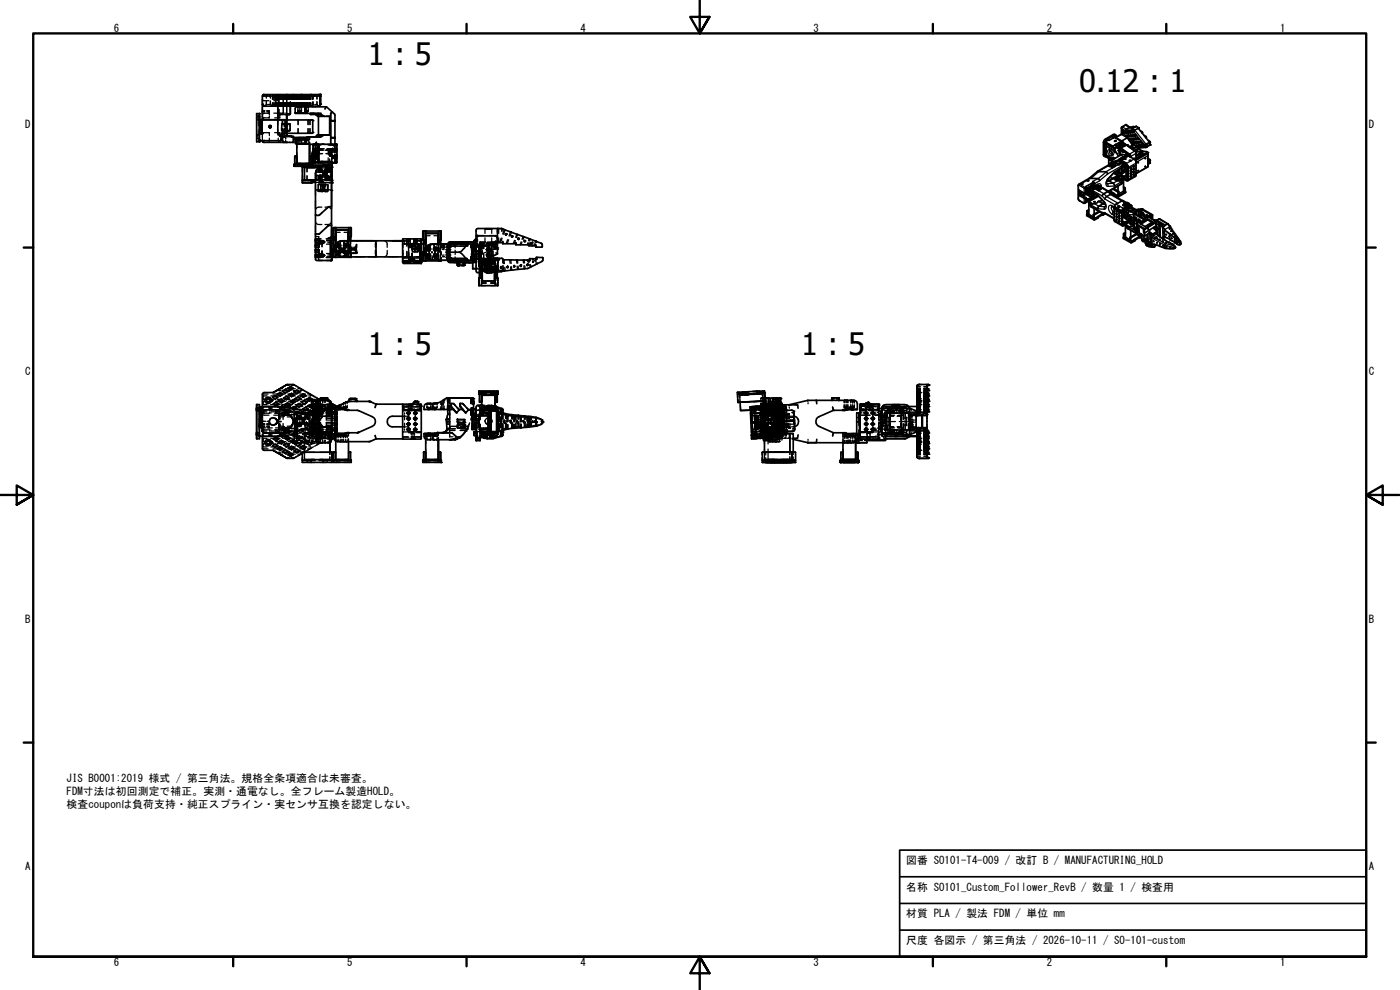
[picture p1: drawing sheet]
<svg xmlns="http://www.w3.org/2000/svg" width="420mm" height="297mm" viewBox="0 0 420 297" stroke-linecap="round" stroke-linejoin="round" font-family="sans-serif">
<defs><g id="words">
<g font-size="9.3">
<text x="110.4" y="19.6">1 : 5</text>
<text x="323.9" y="27.5">0.12 : 1</text>
<text x="110.4" y="106.6">1 : 5</text>
<text x="240.4" y="106.6">1 : 5</text>
</g>
<g font-size="3.2">
<text x="34.2" y="9.6">6</text>
<text x="104.2" y="9.6">5</text>
<text x="174.2" y="9.6">4</text>
<text x="244.2" y="9.6">3</text>
<text x="314.2" y="9.6">2</text>
<text x="384.2" y="9.6">1</text>
<text x="7.6" y="38.4">D</text>
<text x="410.8" y="38.4">D</text>
<text x="7.6" y="112.6">C</text>
<text x="410.8" y="112.6">C</text>
<text x="7.6" y="186.9">B</text>
<text x="410.8" y="186.9">B</text>
<text x="20" y="234.7">JIS B0001:2019 様式 / 第三角法。規格全条項適合は未審査。</text>
<text x="20" y="238.5">FDM寸法は初回測定で補正。実測・通電なし。全フレーム製造HOLD。</text>
<text x="20" y="242.3">検査couponは負荷支持・純正スプライン・実センサ互換を認定しない。</text>
<text x="7.6" y="261.2">A</text>
<text x="272" y="259.3">図番 SO101-T4-009 / 改訂 B / MANUFACTURING_HOLD</text>
<text x="410.8" y="261.2">A</text>
<text x="272" y="267.3">名称 SO101_Custom_Follower_RevB / 数量 1 / 検査用</text>
<text x="272" y="275.3">材質 PLA / 製法 FDM / 単位 mm</text>
<text x="272" y="283.3">尺度 各図示 / 第三角法 / 2026-10-11 / SO-101-custom</text>
<text x="34.2" y="289.9">6</text>
<text x="104.2" y="289.9">5</text>
<text x="174.2" y="289.9">4</text>
<text x="244.2" y="289.9">3</text>
<text x="314.2" y="289.9">2</text>
<text x="384.2" y="289.9">1</text>
</g>
</g></defs>
<!-- layer: Hidden (ISO) -->
<g fill="#000">
<circle cx="77.8" cy="36.2" r=".19"/>
<circle cx="77.8" cy="39.9" r=".19"/>
<circle cx="77.9" cy="34.8" r=".19"/>
<circle cx="77.9" cy="36.1" r=".19"/>
<circle cx="77.9" cy="39.9" r=".19"/>
<circle cx="77.9" cy="36" r=".19"/>
<circle cx="77.9" cy="36.7" r=".19"/>
<circle cx="78" cy="36" r=".19"/>
<circle cx="78.5" cy="36.4" r=".19"/>
<circle cx="78.7" cy="36.2" r=".19"/>
<circle cx="78.7" cy="34" r=".19"/>
<circle cx="78.7" cy="35.8" r=".19"/>
<circle cx="78.7" cy="35.7" r=".19"/>
<circle cx="78.7" cy="28.8" r=".19"/>
<circle cx="78.7" cy="31.2" r=".19"/>
<circle cx="78.8" cy="31.4" r=".19"/>
<circle cx="79.1" cy="28.4" r=".19"/>
<circle cx="79.2" cy="28.4" r=".19"/>
<circle cx="79.3" cy="31.9" r=".19"/>
<circle cx="79.4" cy="31.9" r=".19"/>
<circle cx="80.8" cy="34" r=".19"/>
<circle cx="80.8" cy="33.3" r=".19"/>
<circle cx="81.1" cy="38.1" r=".19"/>
<circle cx="81.1" cy="37.8" r=".19"/>
<circle cx="81.2" cy="37.8" r=".19"/>
<circle cx="81.2" cy="31.4" r=".19"/>
<circle cx="81.2" cy="38.1" r=".19"/>
<circle cx="83.6" cy="28.8" r=".19"/>
<circle cx="83.6" cy="30.2" r=".19"/>
<circle cx="83.7" cy="31.5" r=".19"/>
<circle cx="83.9" cy="35.4" r=".19"/>
<circle cx="84.7" cy="37.1" r=".19"/>
<circle cx="84.8" cy="39.8" r=".19"/>
<circle cx="84.8" cy="40" r=".19"/>
<circle cx="85.4" cy="37.1" r=".19"/>
<circle cx="85.6" cy="39" r=".19"/>
<circle cx="85.7" cy="39.2" r=".19"/>
<circle cx="85.7" cy="35.9" r=".19"/>
<circle cx="86" cy="37.4" r=".19"/>
<circle cx="86" cy="34" r=".19"/>
<circle cx="86" cy="37.3" r=".19"/>
<circle cx="86.3" cy="37.1" r=".19"/>
<circle cx="86.6" cy="37.1" r=".19"/>
<circle cx="87.1" cy="34.1" r=".19"/>
<circle cx="90.2" cy="34" r=".19"/>
<circle cx="90.4" cy="28.8" r=".19"/>
<circle cx="90.5" cy="28.8" r=".19"/>
<circle cx="90.7" cy="33.8" r=".19"/>
<circle cx="93" cy="28.8" r=".19"/>
<circle cx="93.2" cy="28.8" r=".19"/>
<circle cx="93.2" cy="34" r=".19"/>
<circle cx="93.3" cy="34.3" r=".19"/>
<circle cx="94.7" cy="34.3" r=".19"/>
<circle cx="95.1" cy="31.4" r=".19"/>
<circle cx="95.6" cy="34.9" r=".19"/>
<circle cx="95.8" cy="28.8" r=".19"/>
<circle cx="96.1" cy="31.3" r=".19"/>
<circle cx="96.1" cy="31.2" r=".19"/>
<circle cx="99.3" cy="34" r=".19"/>
<circle cx="99.3" cy="36.4" r=".19"/>
<circle cx="99.3" cy="36.1" r=".19"/>
<circle cx="99.3" cy="36.2" r=".19"/>
<circle cx="100.5" cy="36.1" r=".19"/>
<circle cx="77.8" cy="42" r=".19"/>
<circle cx="77.9" cy="41.6" r=".19"/>
<circle cx="77.9" cy="42.1" r=".19"/>
<circle cx="77.9" cy="40.4" r=".19"/>
<circle cx="77.9" cy="42.2" r=".19"/>
<circle cx="78" cy="42.2" r=".19"/>
<circle cx="78.3" cy="40.1" r=".19"/>
<circle cx="78.5" cy="40.1" r=".19"/>
<circle cx="78.7" cy="40.1" r=".19"/>
<circle cx="78.7" cy="42" r=".19"/>
<circle cx="78.7" cy="42.2" r=".19"/>
<circle cx="83.4" cy="40.2" r=".19"/>
<circle cx="84.1" cy="42.2" r=".19"/>
<circle cx="87.6" cy="40.9" r=".19"/>
<circle cx="88.3" cy="49.9" r=".19"/>
<circle cx="88.5" cy="49.3" r=".19"/>
<circle cx="88.5" cy="49.1" r=".19"/>
<circle cx="89.1" cy="41.3" r=".19"/>
<circle cx="89.1" cy="49" r=".19"/>
<circle cx="90.7" cy="54.7" r=".19"/>
<circle cx="90.7" cy="50.2" r=".19"/>
<circle cx="90.7" cy="49.6" r=".19"/>
<circle cx="91.4" cy="54" r=".19"/>
<circle cx="91.6" cy="43.3" r=".19"/>
<circle cx="91.9" cy="43.3" r=".19"/>
<circle cx="93" cy="49.3" r=".19"/>
<circle cx="93.3" cy="49.1" r=".19"/>
<circle cx="93.5" cy="46.2" r=".19"/>
<circle cx="94" cy="47.2" r=".19"/>
<circle cx="94" cy="47.1" r=".19"/>
<circle cx="94" cy="47.9" r=".19"/>
<circle cx="94" cy="46" r=".19"/>
<circle cx="94" cy="45.9" r=".19"/>
<circle cx="94.2" cy="45.7" r=".19"/>
<circle cx="94.2" cy="48.9" r=".19"/>
<circle cx="94.2" cy="43.3" r=".19"/>
<circle cx="94.2" cy="46" r=".19"/>
<circle cx="94.4" cy="45.3" r=".19"/>
<circle cx="94.4" cy="43.3" r=".19"/>
<circle cx="94.4" cy="48.9" r=".19"/>
<circle cx="94.5" cy="48.9" r=".19"/>
<circle cx="94.6" cy="46.6" r=".19"/>
<circle cx="94.6" cy="44.6" r=".19"/>
<circle cx="94.6" cy="43.3" r=".19"/>
<circle cx="94.6" cy="45.1" r=".19"/>
<circle cx="94.6" cy="45" r=".19"/>
<circle cx="94.6" cy="43.5" r=".19"/>
<circle cx="94.7" cy="46.5" r=".19"/>
<circle cx="94.7" cy="45.7" r=".19"/>
<circle cx="94.7" cy="45.1" r=".19"/>
<circle cx="94.7" cy="47.7" r=".19"/>
<circle cx="94.8" cy="47.7" r=".19"/>
<circle cx="94.8" cy="47.1" r=".19"/>
<circle cx="94.9" cy="48.5" r=".19"/>
<circle cx="95.1" cy="46.6" r=".19"/>
<circle cx="95.3" cy="46.8" r=".19"/>
<circle cx="95.3" cy="46.6" r=".19"/>
<circle cx="95.4" cy="45.5" r=".19"/>
<circle cx="95.4" cy="46.2" r=".19"/>
<circle cx="95.5" cy="43.3" r=".19"/>
<circle cx="95.5" cy="48.9" r=".19"/>
<circle cx="95.7" cy="44.3" r=".19"/>
<circle cx="95.8" cy="43.9" r=".19"/>
<circle cx="95.9" cy="50.7" r=".19"/>
<circle cx="95.9" cy="52.6" r=".19"/>
<circle cx="96" cy="50.8" r=".19"/>
<circle cx="96" cy="52.8" r=".19"/>
<circle cx="96.2" cy="53.4" r=".19"/>
<circle cx="96.2" cy="51.4" r=".19"/>
<circle cx="96.3" cy="51.7" r=".19"/>
<circle cx="96.3" cy="53.6" r=".19"/>
<circle cx="96.3" cy="50.9" r=".19"/>
<circle cx="96.3" cy="53.3" r=".19"/>
<circle cx="96.3" cy="51.4" r=".19"/>
<circle cx="96.3" cy="52.9" r=".19"/>
<circle cx="96.5" cy="51.5" r=".19"/>
<circle cx="96.5" cy="53.5" r=".19"/>
<circle cx="96.5" cy="50.8" r=".19"/>
<circle cx="96.5" cy="53.1" r=".19"/>
<circle cx="96.5" cy="51.2" r=".19"/>
<circle cx="96.7" cy="43.3" r=".19"/>
<circle cx="96.8" cy="43.3" r=".19"/>
<circle cx="96.8" cy="53.1" r=".19"/>
<circle cx="96.8" cy="51.2" r=".19"/>
<circle cx="97" cy="51.9" r=".19"/>
<circle cx="97.2" cy="52.4" r=".19"/>
<circle cx="97.3" cy="57.3" r=".19"/>
<circle cx="97.3" cy="57.4" r=".19"/>
<circle cx="97.3" cy="57.2" r=".19"/>
<circle cx="97.5" cy="52.1" r=".19"/>
<circle cx="97.7" cy="54.1" r=".19"/>
<circle cx="97.9" cy="50.7" r=".19"/>
<circle cx="97.9" cy="52.6" r=".19"/>
<circle cx="98" cy="52.8" r=".19"/>
<circle cx="98" cy="50.8" r=".19"/>
<circle cx="98.2" cy="51.4" r=".19"/>
<circle cx="98.2" cy="53.4" r=".19"/>
<circle cx="98.2" cy="50.4" r=".19"/>
<circle cx="98.2" cy="53.6" r=".19"/>
<circle cx="98.2" cy="53.9" r=".19"/>
<circle cx="98.2" cy="51.7" r=".19"/>
<circle cx="98.3" cy="50.9" r=".19"/>
<circle cx="98.3" cy="51.4" r=".19"/>
<circle cx="98.3" cy="53.3" r=".19"/>
<circle cx="98.3" cy="52.9" r=".19"/>
<circle cx="98.4" cy="51.5" r=".19"/>
<circle cx="98.4" cy="53.5" r=".19"/>
<circle cx="98.5" cy="53.1" r=".19"/>
<circle cx="98.5" cy="53.6" r=".19"/>
<circle cx="98.5" cy="51.2" r=".19"/>
<circle cx="98.7" cy="45.5" r=".19"/>
<circle cx="98.7" cy="46.2" r=".19"/>
<circle cx="98.9" cy="53.1" r=".19"/>
<circle cx="98.9" cy="51.2" r=".19"/>
<circle cx="98.9" cy="46.3" r=".19"/>
<circle cx="98.9" cy="45.5" r=".19"/>
<circle cx="99" cy="54" r=".19"/>
<circle cx="99.3" cy="48.5" r=".19"/>
<circle cx="99.3" cy="41.5" r=".19"/>
<circle cx="99.3" cy="41.2" r=".19"/>
<circle cx="99.3" cy="41.3" r=".19"/>
<circle cx="99.3" cy="46.4" r=".19"/>
<circle cx="99.3" cy="45.6" r=".19"/>
<circle cx="99.5" cy="48.7" r=".19"/>
<circle cx="99.5" cy="45.5" r=".19"/>
<circle cx="99.5" cy="45.6" r=".19"/>
<circle cx="99.5" cy="45.7" r=".19"/>
<circle cx="99.5" cy="46.5" r=".19"/>
<circle cx="99.5" cy="57.1" r=".19"/>
<circle cx="99.6" cy="48.9" r=".19"/>
<circle cx="99.9" cy="48.9" r=".19"/>
<circle cx="100.5" cy="48.6" r=".19"/>
<circle cx="100.5" cy="43.4" r=".19"/>
<circle cx="100.5" cy="41.2" r=".19"/>
<circle cx="100.5" cy="43.5" r=".19"/>
<circle cx="100.5" cy="48.7" r=".19"/>
<circle cx="100.5" cy="46.6" r=".19"/>
<circle cx="100.5" cy="43.3" r=".19"/>
<circle cx="100.5" cy="44.6" r=".19"/>
<circle cx="100.7" cy="48.9" r=".19"/>
<circle cx="100.9" cy="48.9" r=".19"/>
<circle cx="101.1" cy="46.6" r=".19"/>
<circle cx="101.1" cy="44.6" r=".19"/>
<circle cx="101.1" cy="48.7" r=".19"/>
<circle cx="101.1" cy="43.5" r=".19"/>
<circle cx="94.7" cy="64.5" r=".19"/>
<circle cx="94.7" cy="71" r=".19"/>
<circle cx="94.7" cy="70.2" r=".19"/>
<circle cx="95.6" cy="72.2" r=".19"/>
<circle cx="95.6" cy="71" r=".19"/>
<circle cx="95.6" cy="78.2" r=".19"/>
<circle cx="95.7" cy="72.2" r=".19"/>
<circle cx="96" cy="72.2" r=".19"/>
<circle cx="96" cy="76.3" r=".19"/>
<circle cx="96.1" cy="76.5" r=".19"/>
<circle cx="96.1" cy="72.4" r=".19"/>
<circle cx="96.2" cy="76.9" r=".19"/>
<circle cx="96.2" cy="77.1" r=".19"/>
<circle cx="96.2" cy="72.8" r=".19"/>
<circle cx="96.2" cy="73" r=".19"/>
<circle cx="96.4" cy="77" r=".19"/>
<circle cx="96.4" cy="72.9" r=".19"/>
<circle cx="96.8" cy="72.2" r=".19"/>
<circle cx="96.8" cy="76.3" r=".19"/>
<circle cx="96.8" cy="76.5" r=".19"/>
<circle cx="96.8" cy="72.4" r=".19"/>
<circle cx="97" cy="72.9" r=".19"/>
<circle cx="97" cy="77.1" r=".19"/>
<circle cx="97" cy="76.9" r=".19"/>
<circle cx="97" cy="72.8" r=".19"/>
<circle cx="97" cy="76.6" r=".19"/>
<circle cx="97" cy="72.4" r=".19"/>
<circle cx="97.2" cy="72.9" r=".19"/>
<circle cx="97.2" cy="76.7" r=".19"/>
<circle cx="97.2" cy="76.9" r=".19"/>
<circle cx="97.2" cy="72.6" r=".19"/>
<circle cx="99.2" cy="78.2" r=".19"/>
<circle cx="99.3" cy="77.1" r=".19"/>
<circle cx="99.3" cy="72.2" r=".19"/>
<circle cx="99.5" cy="71.1" r=".19"/>
<circle cx="99.9" cy="77.2" r=".19"/>
<circle cx="99.9" cy="71" r=".19"/>
<circle cx="100.1" cy="77.2" r=".19"/>
<circle cx="100.8" cy="76.6" r=".19"/>
<circle cx="101.2" cy="72.8" r=".19"/>
<circle cx="101.3" cy="73.3" r=".19"/>
<circle cx="101.3" cy="75.2" r=".19"/>
<circle cx="101.5" cy="73.5" r=".19"/>
<circle cx="101.5" cy="73.9" r=".19"/>
<circle cx="101.5" cy="76.8" r=".19"/>
<circle cx="101.5" cy="75.4" r=".19"/>
<circle cx="101.5" cy="75.9" r=".19"/>
<circle cx="101.9" cy="75.9" r=".19"/>
<circle cx="101.9" cy="73.9" r=".19"/>
<circle cx="102.1" cy="76" r=".19"/>
<circle cx="102.1" cy="74" r=".19"/>
<circle cx="102.5" cy="74.4" r=".19"/>
<circle cx="102.7" cy="77.1" r=".19"/>
<circle cx="102.9" cy="74.9" r=".19"/>
<circle cx="103.3" cy="73.3" r=".19"/>
<circle cx="103.3" cy="75.2" r=".19"/>
<circle cx="103.4" cy="75.9" r=".19"/>
<circle cx="103.4" cy="73.9" r=".19"/>
<circle cx="103.5" cy="73.5" r=".19"/>
<circle cx="103.5" cy="75.4" r=".19"/>
<circle cx="103.9" cy="73.9" r=".19"/>
<circle cx="103.9" cy="75.9" r=".19"/>
<circle cx="104.1" cy="76" r=".19"/>
<circle cx="104.1" cy="74" r=".19"/>
<circle cx="104.1" cy="76.1" r=".19"/>
<circle cx="104.2" cy="77.1" r=".19"/>
<circle cx="104.5" cy="75.8" r=".19"/>
<circle cx="104.6" cy="76.6" r=".19"/>
<circle cx="104.6" cy="77.2" r=".19"/>
<circle cx="104.8" cy="75.7" r=".19"/>
<circle cx="104.8" cy="74" r=".19"/>
<circle cx="104.8" cy="73.9" r=".19"/>
<circle cx="105" cy="75.2" r=".19"/>
<circle cx="105" cy="75.9" r=".19"/>
<circle cx="105.1" cy="74.5" r=".19"/>
<circle cx="105.4" cy="77.2" r=".19"/>
<circle cx="105.4" cy="74.5" r=".19"/>
<circle cx="105.4" cy="71" r=".19"/>
<circle cx="106.7" cy="74.5" r=".19"/>
<circle cx="106.8" cy="75.9" r=".19"/>
<circle cx="106.9" cy="75.9" r=".19"/>
<circle cx="110.7" cy="77.1" r=".19"/>
<circle cx="110.7" cy="72.2" r=".19"/>
<circle cx="112.6" cy="77.1" r=".19"/>
<circle cx="120.8" cy="77.1" r=".19"/>
<circle cx="120.8" cy="72.2" r=".19"/>
<circle cx="120.9" cy="78.7" r=".19"/>
<circle cx="121" cy="71.7" r=".19"/>
<circle cx="121.4" cy="72.2" r=".19"/>
<circle cx="121.4" cy="73.2" r=".19"/>
<circle cx="122.6" cy="73.3" r=".19"/>
<circle cx="122.6" cy="73.2" r=".19"/>
<circle cx="122.9" cy="73.3" r=".19"/>
<circle cx="123" cy="73.5" r=".19"/>
<circle cx="123.1" cy="78.2" r=".19"/>
<circle cx="123.1" cy="78" r=".19"/>
<circle cx="123.1" cy="77.3" r=".19"/>
<circle cx="123.1" cy="74" r=".19"/>
<circle cx="123.1" cy="77.5" r=".19"/>
<circle cx="123.1" cy="73.3" r=".19"/>
<circle cx="123.2" cy="73.3" r=".19"/>
<circle cx="123.4" cy="73.9" r=".19"/>
<circle cx="123.4" cy="77.5" r=".19"/>
<circle cx="123.4" cy="73.4" r=".19"/>
<circle cx="123.6" cy="73.3" r=".19"/>
<circle cx="123.6" cy="77.1" r=".19"/>
<circle cx="123.6" cy="73.6" r=".19"/>
<circle cx="123.7" cy="73.8" r=".19"/>
<circle cx="123.8" cy="73.5" r=".19"/>
<circle cx="123.9" cy="73.3" r=".19"/>
<circle cx="123.9" cy="74" r=".19"/>
<circle cx="123.9" cy="77.3" r=".19"/>
<circle cx="123.9" cy="78.2" r=".19"/>
<circle cx="123.9" cy="77.5" r=".19"/>
<circle cx="123.9" cy="78" r=".19"/>
<circle cx="124.1" cy="77.5" r=".19"/>
<circle cx="124.1" cy="73.4" r=".19"/>
<circle cx="124.1" cy="78" r=".19"/>
<circle cx="124.1" cy="73.9" r=".19"/>
<circle cx="124.2" cy="74.9" r=".19"/>
<circle cx="124.3" cy="74.8" r=".19"/>
<circle cx="124.3" cy="73.8" r=".19"/>
<circle cx="124.4" cy="73.6" r=".19"/>
<circle cx="124.4" cy="77.8" r=".19"/>
<circle cx="124.6" cy="74.1" r=".19"/>
<circle cx="126.2" cy="73.3" r=".19"/>
<circle cx="126.4" cy="78.9" r=".19"/>
<circle cx="126.9" cy="78.3" r=".19"/>
<circle cx="126.9" cy="72" r=".19"/>
<circle cx="127.1" cy="78.3" r=".19"/>
<circle cx="127.8" cy="77.6" r=".19"/>
<circle cx="128" cy="74" r=".19"/>
<circle cx="128.3" cy="76.3" r=".19"/>
<circle cx="128.3" cy="74.3" r=".19"/>
<circle cx="128.5" cy="74.5" r=".19"/>
<circle cx="128.5" cy="76.4" r=".19"/>
<circle cx="128.9" cy="74.9" r=".19"/>
<circle cx="128.9" cy="76.9" r=".19"/>
<circle cx="129" cy="73.4" r=".19"/>
<circle cx="129" cy="75.1" r=".19"/>
<circle cx="129" cy="77.1" r=".19"/>
<circle cx="129.7" cy="78.1" r=".19"/>
<circle cx="130.2" cy="74.3" r=".19"/>
<circle cx="130.2" cy="76.3" r=".19"/>
<circle cx="130.3" cy="75.1" r=".19"/>
<circle cx="130.4" cy="74.5" r=".19"/>
<circle cx="130.4" cy="76.4" r=".19"/>
<circle cx="130.9" cy="74.9" r=".19"/>
<circle cx="130.9" cy="76.9" r=".19"/>
<circle cx="131.1" cy="75.1" r=".19"/>
<circle cx="131.1" cy="77.1" r=".19"/>
<circle cx="131.4" cy="76.9" r=".19"/>
<circle cx="131.6" cy="77.6" r=".19"/>
<circle cx="131.6" cy="78.3" r=".19"/>
<circle cx="132.3" cy="74" r=".19"/>
<circle cx="132.3" cy="74.2" r=".19"/>
<circle cx="132.3" cy="73.8" r=".19"/>
<circle cx="132.4" cy="72" r=".19"/>
<circle cx="132.4" cy="75.6" r=".19"/>
<circle cx="132.4" cy="78.3" r=".19"/>
<circle cx="133" cy="73.6" r=".19"/>
<circle cx="133.2" cy="74.2" r=".19"/>
<circle cx="133.2" cy="74.1" r=".19"/>
<circle cx="134.2" cy="74.9" r=".19"/>
<circle cx="134.3" cy="74.9" r=".19"/>
<circle cx="134.4" cy="73.3" r=".19"/>
<circle cx="134.4" cy="78.1" r=".19"/>
<circle cx="134.4" cy="74.9" r=".19"/>
<circle cx="134.5" cy="78.3" r=".19"/>
<circle cx="134.5" cy="73.3" r=".19"/>
<circle cx="134.5" cy="73.2" r=".19"/>
<circle cx="134.5" cy="78.1" r=".19"/>
<circle cx="134.5" cy="73.1" r=".19"/>
<circle cx="134.6" cy="73.9" r=".19"/>
<circle cx="134.6" cy="78.6" r=".19"/>
<circle cx="134.6" cy="72.8" r=".19"/>
<circle cx="134.9" cy="73.2" r=".19"/>
<circle cx="134.9" cy="73.8" r=".19"/>
<circle cx="135.3" cy="72.6" r=".19"/>
<circle cx="135.3" cy="78.7" r=".19"/>
<circle cx="136.1" cy="78.7" r=".19"/>
<circle cx="137.3" cy="78.8" r=".19"/>
<circle cx="137.4" cy="78.8" r=".19"/>
<circle cx="137.5" cy="79.7" r=".19"/>
<circle cx="137.5" cy="78.9" r=".19"/>
<circle cx="137.7" cy="78.7" r=".19"/>
<circle cx="138" cy="75.7" r=".19"/>
<circle cx="138.9" cy="78.7" r=".19"/>
<circle cx="139.2" cy="78.9" r=".19"/>
<circle cx="139.3" cy="79.7" r=".19"/>
<circle cx="139.4" cy="79.6" r=".19"/>
<circle cx="139.4" cy="79" r=".19"/>
<circle cx="139.4" cy="78.9" r=".19"/>
<circle cx="139.6" cy="78.8" r=".19"/>
<circle cx="139.7" cy="73.8" r=".19"/>
<circle cx="139.8" cy="77.6" r=".19"/>
<circle cx="139.8" cy="73.8" r=".19"/>
<circle cx="140.1" cy="73.8" r=".19"/>
<circle cx="140.1" cy="73.7" r=".19"/>
<circle cx="140.4" cy="73.2" r=".19"/>
<circle cx="140.5" cy="73.2" r=".19"/>
<circle cx="140.5" cy="73.1" r=".19"/>
<circle cx="141.4" cy="74.3" r=".19"/>
<circle cx="141.4" cy="77.8" r=".19"/>
<circle cx="141.4" cy="73.2" r=".19"/>
<circle cx="141.4" cy="73.8" r=".19"/>
<circle cx="141.5" cy="74.3" r=".19"/>
<circle cx="141.5" cy="75.2" r=".19"/>
<circle cx="141.5" cy="77.1" r=".19"/>
<circle cx="141.5" cy="78.8" r=".19"/>
<circle cx="141.7" cy="73.2" r=".19"/>
<circle cx="141.7" cy="75.2" r=".19"/>
<circle cx="141.7" cy="76.2" r=".19"/>
<circle cx="141.7" cy="73.1" r=".19"/>
<circle cx="141.8" cy="73.8" r=".19"/>
<circle cx="141.8" cy="73.6" r=".19"/>
<circle cx="141.8" cy="73.4" r=".19"/>
<circle cx="141.9" cy="73.5" r=".19"/>
<circle cx="141.9" cy="74.7" r=".19"/>
<circle cx="141.9" cy="75.8" r=".19"/>
<circle cx="141.9" cy="77.3" r=".19"/>
<circle cx="142" cy="78.7" r=".19"/>
<circle cx="142" cy="72.7" r=".19"/>
<circle cx="142" cy="77.3" r=".19"/>
<circle cx="142.1" cy="78.7" r=".19"/>
<circle cx="142.1" cy="77.3" r=".19"/>
<circle cx="142.1" cy="78.5" r=".19"/>
<circle cx="142.2" cy="72.3" r=".19"/>
<circle cx="142.9" cy="73.5" r=".19"/>
<circle cx="142.9" cy="69.1" r=".19"/>
<circle cx="142.9" cy="76.2" r=".19"/>
<circle cx="142.9" cy="77.2" r=".19"/>
<circle cx="142.9" cy="76.9" r=".19"/>
<circle cx="142.9" cy="77.9" r=".19"/>
<circle cx="142.9" cy="71.6" r=".19"/>
<circle cx="142.9" cy="75" r=".19"/>
<circle cx="142.9" cy="72.3" r=".19"/>
<circle cx="142.9" cy="72.4" r=".19"/>
<circle cx="142.9" cy="71" r=".19"/>
<circle cx="142.9" cy="78" r=".19"/>
<circle cx="142.9" cy="69.4" r=".19"/>
<circle cx="143.7" cy="79.9" r=".19"/>
<circle cx="143.9" cy="79.9" r=".19"/>
<circle cx="144.1" cy="73" r=".19"/>
<circle cx="144.1" cy="72.9" r=".19"/>
<circle cx="144.1" cy="76.2" r=".19"/>
<circle cx="144.1" cy="76.4" r=".19"/>
<circle cx="144.3" cy="73" r=".19"/>
<circle cx="144.3" cy="74.1" r=".19"/>
<circle cx="144.4" cy="73.3" r=".19"/>
<circle cx="144.4" cy="73" r=".19"/>
<circle cx="144.5" cy="73.5" r=".19"/>
<circle cx="144.5" cy="73.3" r=".19"/>
<circle cx="144.5" cy="73.6" r=".19"/>
<circle cx="144.6" cy="79.6" r=".19"/>
<circle cx="144.6" cy="79.9" r=".19"/>
<circle cx="144.7" cy="76.1" r=".19"/>
<circle cx="144.7" cy="73.5" r=".19"/>
<circle cx="144.7" cy="74.1" r=".19"/>
<circle cx="144.7" cy="79" r=".19"/>
<circle cx="144.7" cy="76" r=".19"/>
<circle cx="144.7" cy="73" r=".19"/>
<circle cx="144.9" cy="73" r=".19"/>
<circle cx="144.9" cy="72.9" r=".19"/>
<circle cx="145.2" cy="78.1" r=".19"/>
<circle cx="145.2" cy="78.9" r=".19"/>
<circle cx="145.2" cy="79" r=".19"/>
<circle cx="145.2" cy="79.3" r=".19"/>
<circle cx="145.2" cy="79.7" r=".19"/>
<circle cx="145.5" cy="78.1" r=".19"/>
<circle cx="145.5" cy="78.5" r=".19"/>
<circle cx="145.9" cy="78.9" r=".19"/>
<circle cx="145.9" cy="79" r=".19"/>
<circle cx="145.9" cy="76.5" r=".19"/>
<circle cx="145.9" cy="74.9" r=".19"/>
<circle cx="146" cy="79.6" r=".19"/>
<circle cx="146" cy="77.6" r=".19"/>
<circle cx="146" cy="79.9" r=".19"/>
<circle cx="146" cy="78" r=".19"/>
<circle cx="146.1" cy="79.9" r=".19"/>
<circle cx="146.1" cy="78.5" r=".19"/>
<circle cx="146.1" cy="79" r=".19"/>
<circle cx="146.2" cy="75.9" r=".19"/>
<circle cx="146.2" cy="76.5" r=".19"/>
<circle cx="146.2" cy="76.6" r=".19"/>
<circle cx="146.2" cy="79.9" r=".19"/>
<circle cx="146.2" cy="74.9" r=".19"/>
<circle cx="146.6" cy="78.9" r=".19"/>
<circle cx="146.6" cy="79.1" r=".19"/>
<circle cx="146.8" cy="79.1" r=".19"/>
<circle cx="146.8" cy="75.6" r=".19"/>
<circle cx="146.8" cy="78.9" r=".19"/>
<circle cx="146.8" cy="73" r=".19"/>
<circle cx="146.9" cy="75.9" r=".19"/>
<circle cx="146.9" cy="74.9" r=".19"/>
<circle cx="146.9" cy="76.5" r=".19"/>
<circle cx="146.9" cy="76.6" r=".19"/>
<circle cx="147" cy="78.5" r=".19"/>
<circle cx="147" cy="79" r=".19"/>
<circle cx="147.1" cy="79.9" r=".19"/>
<circle cx="147.1" cy="79.6" r=".19"/>
<circle cx="147.2" cy="74.9" r=".19"/>
<circle cx="147.2" cy="76.5" r=".19"/>
<circle cx="147.3" cy="78.9" r=".19"/>
<circle cx="147.3" cy="79" r=".19"/>
<circle cx="147.4" cy="79.1" r=".19"/>
<circle cx="147.4" cy="75.2" r=".19"/>
<circle cx="147.6" cy="74.4" r=".19"/>
<circle cx="147.6" cy="78.5" r=".19"/>
<circle cx="147.6" cy="78.1" r=".19"/>
<circle cx="147.7" cy="76.9" r=".19"/>
<circle cx="147.9" cy="78.9" r=".19"/>
<circle cx="147.9" cy="79" r=".19"/>
<circle cx="148" cy="72.9" r=".19"/>
<circle cx="148" cy="78.2" r=".19"/>
<circle cx="148.1" cy="78.5" r=".19"/>
<circle cx="148.1" cy="79" r=".19"/>
<circle cx="148.2" cy="72.9" r=".19"/>
<circle cx="148.2" cy="73" r=".19"/>
<circle cx="148.4" cy="74.1" r=".19"/>
<circle cx="148.4" cy="73.5" r=".19"/>
<circle cx="148.4" cy="73" r=".19"/>
<circle cx="148.4" cy="79" r=".19"/>
<circle cx="148.6" cy="73.3" r=".19"/>
<circle cx="148.6" cy="73.5" r=".19"/>
<circle cx="148.6" cy="79.6" r=".19"/>
<circle cx="148.7" cy="72.4" r=".19"/>
<circle cx="148.8" cy="73" r=".19"/>
<circle cx="148.8" cy="74.1" r=".19"/>
<circle cx="148.8" cy="73.3" r=".19"/>
<circle cx="148.9" cy="73.3" r=".19"/>
<circle cx="149" cy="73" r=".19"/>
<circle cx="149" cy="72.9" r=".19"/>
<circle cx="149" cy="79.9" r=".19"/>
<circle cx="149.2" cy="74.8" r=".19"/>
<circle cx="149.3" cy="72.8" r=".19"/>
<circle cx="149.3" cy="74.8" r=".19"/>
<circle cx="149.5" cy="78" r=".19"/>
<circle cx="150.9" cy="72.8" r=".19"/>
<circle cx="150.9" cy="73.1" r=".19"/>
<circle cx="154.8" cy="73.5" r=".19"/>
<circle cx="154.8" cy="73.3" r=".19"/>
<circle cx="154.8" cy="73.1" r=".19"/>
<circle cx="156.3" cy="79.4" r=".19"/>
<circle cx="157.4" cy="72.3" r=".19"/>
<circle cx="157.6" cy="72.3" r=".19"/>
<circle cx="158.3" cy="79.2" r=".19"/>
<circle cx="158.7" cy="73.5" r=".19"/>
<circle cx="158.7" cy="73.8" r=".19"/>
<circle cx="158.8" cy="73.3" r=".19"/>
<circle cx="158.9" cy="78" r=".19"/>
<circle cx="160.8" cy="74.2" r=".19"/>
<circle cx="160.8" cy="73.8" r=".19"/>
<circle cx="160.8" cy="74.1" r=".19"/>
<circle cx="161" cy="77.7" r=".19"/>
<circle cx="161" cy="77.6" r=".19"/>
<circle cx="143.7" cy="85.7" r=".19"/>
<circle cx="144.1" cy="83.5" r=".19"/>
<circle cx="144.1" cy="83.4" r=".19"/>
<circle cx="144.4" cy="81.3" r=".19"/>
<circle cx="144.4" cy="81.4" r=".19"/>
<circle cx="145.2" cy="80.6" r=".19"/>
<circle cx="145.2" cy="80.9" r=".19"/>
<circle cx="145.2" cy="80.5" r=".19"/>
<circle cx="145.9" cy="80.9" r=".19"/>
<circle cx="145.9" cy="80.6" r=".19"/>
<circle cx="145.9" cy="80.5" r=".19"/>
<circle cx="146" cy="81.8" r=".19"/>
<circle cx="146.1" cy="81.5" r=".19"/>
<circle cx="146.1" cy="80.2" r=".19"/>
<circle cx="146.2" cy="81.9" r=".19"/>
<circle cx="146.8" cy="81.1" r=".19"/>
<circle cx="147" cy="80.9" r=".19"/>
<circle cx="147" cy="80.5" r=".19"/>
<circle cx="147.1" cy="80.2" r=".19"/>
<circle cx="147.3" cy="80.9" r=".19"/>
<circle cx="147.3" cy="80.5" r=".19"/>
<circle cx="147.3" cy="80.6" r=".19"/>
<circle cx="147.9" cy="80.9" r=".19"/>
<circle cx="147.9" cy="80.6" r=".19"/>
<circle cx="147.9" cy="80.5" r=".19"/>
<circle cx="148.1" cy="80.9" r=".19"/>
<circle cx="148.1" cy="80.5" r=".19"/>
<circle cx="148.3" cy="80.4" r=".19"/>
<circle cx="148.3" cy="80.8" r=".19"/>
<circle cx="148.4" cy="84.3" r=".19"/>
<circle cx="150.7" cy="81" r=".19"/>
<circle cx="150.8" cy="80.9" r=".19"/>
<circle cx="150.9" cy="80.6" r=".19"/>
<circle cx="80.5" cy="119.6" r=".19"/>
<circle cx="81.8" cy="119.2" r=".19"/>
<circle cx="82.5" cy="119.7" r=".19"/>
<circle cx="82.5" cy="118.7" r=".19"/>
<circle cx="83.3" cy="118.2" r=".19"/>
<circle cx="84.1" cy="117.8" r=".19"/>
<circle cx="84.4" cy="119.8" r=".19"/>
<circle cx="84.7" cy="117.4" r=".19"/>
<circle cx="85" cy="117.2" r=".19"/>
<circle cx="85.6" cy="117.9" r=".19"/>
<circle cx="85.8" cy="119.8" r=".19"/>
<circle cx="86.6" cy="116.6" r=".19"/>
<circle cx="87.1" cy="118.2" r=".19"/>
<circle cx="87.5" cy="118" r=".19"/>
<circle cx="88.2" cy="115.4" r=".19"/>
<circle cx="88.2" cy="117.6" r=".19"/>
<circle cx="88.8" cy="117.2" r=".19"/>
<circle cx="88.9" cy="119.8" r=".19"/>
<circle cx="89.1" cy="118.1" r=".19"/>
<circle cx="89.1" cy="117.1" r=".19"/>
<circle cx="90.9" cy="118.2" r=".19"/>
<circle cx="91" cy="118.2" r=".19"/>
<circle cx="92" cy="119.8" r=".19"/>
<circle cx="95.9" cy="119.9" r=".19"/>
<circle cx="97.3" cy="119.4" r=".19"/>
<circle cx="97.3" cy="119.6" r=".19"/>
<circle cx="104.9" cy="119.7" r=".19"/>
<circle cx="105" cy="119.6" r=".19"/>
<circle cx="105.1" cy="119.9" r=".19"/>
<circle cx="106.7" cy="119.9" r=".19"/>
<circle cx="133.2" cy="119.9" r=".19"/>
<circle cx="143.7" cy="118.2" r=".19"/>
<circle cx="143.7" cy="118.3" r=".19"/>
<circle cx="143.9" cy="118.3" r=".19"/>
<circle cx="143.9" cy="118.2" r=".19"/>
<circle cx="149.2" cy="118.3" r=".19"/>
<circle cx="149.2" cy="118.2" r=".19"/>
<circle cx="221.3" cy="117.7" r=".19"/>
<circle cx="222" cy="118.6" r=".19"/>
<circle cx="223.6" cy="117.6" r=".19"/>
<circle cx="223.6" cy="118.4" r=".19"/>
<circle cx="223.6" cy="118.2" r=".19"/>
<circle cx="227.1" cy="117.4" r=".19"/>
<circle cx="227.2" cy="118.2" r=".19"/>
<circle cx="227.2" cy="118" r=".19"/>
<circle cx="228.5" cy="119.4" r=".19"/>
<circle cx="228.5" cy="119.5" r=".19"/>
<circle cx="228.8" cy="119.4" r=".19"/>
<circle cx="228.8" cy="118.2" r=".19"/>
<circle cx="228.9" cy="119.4" r=".19"/>
<circle cx="229.6" cy="119.4" r=".19"/>
<circle cx="232.2" cy="119.9" r=".19"/>
<circle cx="232.2" cy="119.6" r=".19"/>
<circle cx="232.6" cy="119.6" r=".19"/>
<circle cx="232.6" cy="119.9" r=".19"/>
<circle cx="233.2" cy="119.6" r=".19"/>
<circle cx="233.9" cy="119.4" r=".19"/>
<circle cx="234.2" cy="119.4" r=".19"/>
<circle cx="234.3" cy="119.5" r=".19"/>
<circle cx="249.6" cy="119.5" r=".19"/>
<circle cx="249.6" cy="119.4" r=".19"/>
<circle cx="249.7" cy="119.4" r=".19"/>
<circle cx="249.8" cy="119.6" r=".19"/>
<circle cx="251.5" cy="119.6" r=".19"/>
<circle cx="251.5" cy="119.4" r=".19"/>
<circle cx="251.6" cy="119.4" r=".19"/>
<circle cx="275.2" cy="115.9" r=".19"/>
<circle cx="275.2" cy="118.4" r=".19"/>
<circle cx="275.3" cy="115.7" r=".19"/>
<circle cx="275.3" cy="115.6" r=".19"/>
<circle cx="275.4" cy="118" r=".19"/>
<circle cx="275.6" cy="117.8" r=".19"/>
<circle cx="275.8" cy="115.4" r=".19"/>
<circle cx="275.8" cy="117.8" r=".19"/>
<circle cx="278.2" cy="119.7" r=".19"/>
<circle cx="278.2" cy="117.8" r=".19"/>
<circle cx="278.2" cy="118.2" r=".19"/>
<circle cx="278.2" cy="118.7" r=".19"/>
<circle cx="278.2" cy="115.6" r=".19"/>
<circle cx="278.2" cy="117.2" r=".19"/>
<circle cx="278.2" cy="118.3" r=".19"/>
<circle cx="278.2" cy="118.8" r=".19"/>
<circle cx="278.2" cy="116.6" r=".19"/>
<circle cx="278.2" cy="119.8" r=".19"/>
<circle cx="278.6" cy="118.2" r=".19"/>
<circle cx="278.6" cy="119.8" r=".19"/>
<circle cx="278.7" cy="118.2" r=".19"/>
<circle cx="278.7" cy="115.5" r=".19"/>
<circle cx="278.7" cy="116.6" r=".19"/>
<circle cx="278.7" cy="115.6" r=".19"/>
<circle cx="278.7" cy="115.4" r=".19"/>
<circle cx="278.7" cy="119.8" r=".19"/>
<circle cx="77" cy="130.7" r=".19"/>
<circle cx="77" cy="122.8" r=".19"/>
<circle cx="77" cy="123.3" r=".19"/>
<circle cx="77" cy="122.3" r=".19"/>
<circle cx="77" cy="129.7" r=".19"/>
<circle cx="77" cy="130.2" r=".19"/>
<circle cx="77.8" cy="122.2" r=".19"/>
<circle cx="77.8" cy="130.7" r=".19"/>
<circle cx="77.9" cy="130.9" r=".19"/>
<circle cx="77.9" cy="128.1" r=".19"/>
<circle cx="77.9" cy="122.1" r=".19"/>
<circle cx="77.9" cy="122" r=".19"/>
<circle cx="78" cy="122" r=".19"/>
<circle cx="78" cy="130.9" r=".19"/>
<circle cx="78.4" cy="128.3" r=".19"/>
<circle cx="78.4" cy="124.7" r=".19"/>
<circle cx="78.7" cy="130.4" r=".19"/>
<circle cx="78.7" cy="128" r=".19"/>
<circle cx="78.7" cy="128.8" r=".19"/>
<circle cx="78.7" cy="122.5" r=".19"/>
<circle cx="78.7" cy="127.3" r=".19"/>
<circle cx="78.7" cy="129.3" r=".19"/>
<circle cx="78.7" cy="123.5" r=".19"/>
<circle cx="78.7" cy="126.5" r=".19"/>
<circle cx="78.7" cy="124.1" r=".19"/>
<circle cx="78.7" cy="129.4" r=".19"/>
<circle cx="78.8" cy="129.5" r=".19"/>
<circle cx="79.3" cy="123" r=".19"/>
<circle cx="79.3" cy="130" r=".19"/>
<circle cx="80.5" cy="120.6" r=".19"/>
<circle cx="80.5" cy="133.3" r=".19"/>
<circle cx="80.5" cy="132.3" r=".19"/>
<circle cx="80.7" cy="130.5" r=".19"/>
<circle cx="80.7" cy="122.4" r=".19"/>
<circle cx="80.8" cy="127.3" r=".19"/>
<circle cx="81.3" cy="122.4" r=".19"/>
<circle cx="81.3" cy="130.5" r=".19"/>
<circle cx="81.4" cy="130.5" r=".19"/>
<circle cx="81.4" cy="122.4" r=".19"/>
<circle cx="81.8" cy="133.7" r=".19"/>
<circle cx="82" cy="125.3" r=".19"/>
<circle cx="82" cy="127.6" r=".19"/>
<circle cx="82" cy="131.7" r=".19"/>
<circle cx="82.3" cy="131.5" r=".19"/>
<circle cx="82.3" cy="121.4" r=".19"/>
<circle cx="82.4" cy="134.1" r=".19"/>
<circle cx="82.5" cy="134.2" r=".19"/>
<circle cx="82.5" cy="133.3" r=".19"/>
<circle cx="82.7" cy="130" r=".19"/>
<circle cx="82.7" cy="129.1" r=".19"/>
<circle cx="82.8" cy="121.7" r=".19"/>
<circle cx="82.8" cy="130" r=".19"/>
<circle cx="82.8" cy="129" r=".19"/>
<circle cx="82.8" cy="120.7" r=".19"/>
<circle cx="82.8" cy="132.2" r=".19"/>
<circle cx="82.8" cy="131.2" r=".19"/>
<circle cx="83.2" cy="134.6" r=".19"/>
<circle cx="83.3" cy="122" r=".19"/>
<circle cx="83.3" cy="134.7" r=".19"/>
<circle cx="83.3" cy="130.9" r=".19"/>
<circle cx="83.4" cy="122" r=".19"/>
<circle cx="83.4" cy="130.9" r=".19"/>
<circle cx="83.5" cy="132.6" r=".19"/>
<circle cx="83.6" cy="124.3" r=".19"/>
<circle cx="83.6" cy="128.6" r=".19"/>
<circle cx="83.7" cy="132.5" r=".19"/>
<circle cx="83.7" cy="129.5" r=".19"/>
<circle cx="83.9" cy="122.3" r=".19"/>
<circle cx="83.9" cy="130.6" r=".19"/>
<circle cx="84.1" cy="135.1" r=".19"/>
<circle cx="84.3" cy="122.6" r=".19"/>
<circle cx="84.3" cy="130.4" r=".19"/>
<circle cx="84.4" cy="133.1" r=".19"/>
<circle cx="84.4" cy="130.9" r=".19"/>
<circle cx="84.5" cy="123.6" r=".19"/>
<circle cx="84.5" cy="129.3" r=".19"/>
<circle cx="84.7" cy="131.1" r=".19"/>
<circle cx="84.7" cy="130.1" r=".19"/>
<circle cx="84.7" cy="135.5" r=".19"/>
<circle cx="85" cy="135.7" r=".19"/>
<circle cx="85" cy="123.9" r=".19"/>
<circle cx="85.1" cy="133.5" r=".19"/>
<circle cx="85.2" cy="124.8" r=".19"/>
<circle cx="85.2" cy="123.9" r=".19"/>
<circle cx="85.2" cy="128.1" r=".19"/>
<circle cx="85.2" cy="129" r=".19"/>
<circle cx="85.3" cy="123.4" r=".19"/>
<circle cx="85.4" cy="131.5" r=".19"/>
<circle cx="85.5" cy="131.5" r=".19"/>
<circle cx="85.5" cy="121.4" r=".19"/>
<circle cx="85.5" cy="130.7" r=".19"/>
<circle cx="85.6" cy="130.6" r=".19"/>
<circle cx="85.6" cy="136" r=".19"/>
<circle cx="85.6" cy="135" r=".19"/>
<circle cx="85.7" cy="121.5" r=".19"/>
<circle cx="85.7" cy="123.6" r=".19"/>
<circle cx="85.7" cy="123.1" r=".19"/>
<circle cx="85.7" cy="129.3" r=".19"/>
<circle cx="85.7" cy="129.8" r=".19"/>
<circle cx="85.8" cy="133.1" r=".19"/>
<circle cx="85.8" cy="123.4" r=".19"/>
<circle cx="85.8" cy="129.5" r=".19"/>
<circle cx="86" cy="134" r=".19"/>
<circle cx="86" cy="133" r=".19"/>
<circle cx="86" cy="121.8" r=".19"/>
<circle cx="86.1" cy="121.6" r=".19"/>
<circle cx="86.1" cy="123.9" r=".19"/>
<circle cx="86.2" cy="122.4" r=".19"/>
<circle cx="86.3" cy="136.4" r=".19"/>
<circle cx="86.3" cy="132" r=".19"/>
<circle cx="86.6" cy="136.3" r=".19"/>
<circle cx="86.6" cy="130" r=".19"/>
<circle cx="86.6" cy="134.4" r=".19"/>
<circle cx="86.6" cy="123.9" r=".19"/>
<circle cx="86.6" cy="129" r=".19"/>
<circle cx="86.9" cy="121.7" r=".19"/>
<circle cx="87" cy="132.4" r=".19"/>
<circle cx="87" cy="120.5" r=".19"/>
<circle cx="87.1" cy="132.5" r=".19"/>
<circle cx="87.1" cy="134.7" r=".19"/>
<circle cx="87.1" cy="124.6" r=".19"/>
<circle cx="87.1" cy="128.3" r=".19"/>
<circle cx="87.2" cy="135.9" r=".19"/>
<circle cx="87.2" cy="136.9" r=".19"/>
<circle cx="87.2" cy="134.1" r=".19"/>
<circle cx="87.3" cy="130.4" r=".19"/>
<circle cx="87.4" cy="130.4" r=".19"/>
<circle cx="87.5" cy="134.9" r=".19"/>
<circle cx="87.5" cy="129.5" r=".19"/>
<circle cx="87.5" cy="123.4" r=".19"/>
<circle cx="87.9" cy="132.9" r=".19"/>
<circle cx="87.9" cy="131.9" r=".19"/>
<circle cx="87.9" cy="120" r=".19"/>
<circle cx="88.1" cy="126.9" r=".19"/>
<circle cx="88.2" cy="130.9" r=".19"/>
<circle cx="88.2" cy="137.5" r=".19"/>
<circle cx="88.2" cy="135.3" r=".19"/>
<circle cx="88.5" cy="126.5" r=".19"/>
<circle cx="88.5" cy="133.3" r=".19"/>
<circle cx="88.6" cy="126.5" r=".19"/>
<circle cx="88.7" cy="132.4" r=".19"/>
<circle cx="88.8" cy="135.7" r=".19"/>
<circle cx="88.9" cy="133.1" r=".19"/>
<circle cx="88.9" cy="131.3" r=".19"/>
<circle cx="89.1" cy="135.8" r=".19"/>
<circle cx="89.1" cy="134.8" r=".19"/>
<circle cx="89.1" cy="124.6" r=".19"/>
<circle cx="89.1" cy="130.4" r=".19"/>
<circle cx="89.2" cy="129.3" r=".19"/>
<circle cx="89.2" cy="123.6" r=".19"/>
<circle cx="89.3" cy="121.4" r=".19"/>
<circle cx="89.4" cy="125.5" r=".19"/>
<circle cx="89.4" cy="132.8" r=".19"/>
<circle cx="89.4" cy="133.8" r=".19"/>
<circle cx="89.4" cy="127.4" r=".19"/>
<circle cx="89.5" cy="125.5" r=".19"/>
<circle cx="89.5" cy="127.4" r=".19"/>
<circle cx="89.6" cy="127" r=".19"/>
<circle cx="89.6" cy="125.1" r=".19"/>
<circle cx="89.7" cy="125.5" r=".19"/>
<circle cx="89.7" cy="127.4" r=".19"/>
<circle cx="89.7" cy="127.2" r=".19"/>
<circle cx="89.7" cy="125.3" r=".19"/>
<circle cx="89.8" cy="130.8" r=".19"/>
<circle cx="89.8" cy="131.8" r=".19"/>
<circle cx="89.9" cy="128.9" r=".19"/>
<circle cx="89.9" cy="124" r=".19"/>
<circle cx="90" cy="125" r=".19"/>
<circle cx="90" cy="127" r=".19"/>
<circle cx="90.1" cy="134.2" r=".19"/>
<circle cx="90.1" cy="129.8" r=".19"/>
<circle cx="90.1" cy="124.8" r=".19"/>
<circle cx="90.2" cy="125.3" r=".19"/>
<circle cx="90.2" cy="127.2" r=".19"/>
<circle cx="90.3" cy="125.5" r=".19"/>
<circle cx="90.3" cy="134.1" r=".19"/>
<circle cx="90.3" cy="127.4" r=".19"/>
<circle cx="90.4" cy="127" r=".19"/>
<circle cx="90.4" cy="125.1" r=".19"/>
<circle cx="90.4" cy="120.7" r=".19"/>
<circle cx="90.4" cy="132.2" r=".19"/>
<circle cx="90.4" cy="129" r=".19"/>
<circle cx="90.5" cy="125.5" r=".19"/>
<circle cx="90.5" cy="127.4" r=".19"/>
<circle cx="90.6" cy="129.1" r=".19"/>
<circle cx="90.6" cy="131.3" r=".19"/>
<circle cx="90.6" cy="126.5" r=".19"/>
<circle cx="90.7" cy="126.2" r=".19"/>
<circle cx="90.7" cy="138.7" r=".19"/>
<circle cx="90.8" cy="130.2" r=".19"/>
<circle cx="90.9" cy="134.7" r=".19"/>
<circle cx="90.9" cy="126" r=".19"/>
<circle cx="91" cy="129.3" r=".19"/>
<circle cx="91" cy="133.7" r=".19"/>
<circle cx="91" cy="134.7" r=".19"/>
<circle cx="91" cy="123.6" r=".19"/>
<circle cx="91.2" cy="126.5" r=".19"/>
<circle cx="91.3" cy="123" r=".19"/>
<circle cx="91.3" cy="132.7" r=".19"/>
<circle cx="91.3" cy="120.2" r=".19"/>
<circle cx="91.3" cy="131.7" r=".19"/>
<circle cx="91.4" cy="137.8" r=".19"/>
<circle cx="91.4" cy="125.5" r=".19"/>
<circle cx="91.4" cy="127.4" r=".19"/>
<circle cx="91.6" cy="127" r=".19"/>
<circle cx="91.6" cy="125.1" r=".19"/>
<circle cx="91.6" cy="125.5" r=".19"/>
<circle cx="91.6" cy="127.4" r=".19"/>
<circle cx="91.7" cy="125.3" r=".19"/>
<circle cx="91.7" cy="130.7" r=".19"/>
<circle cx="91.7" cy="123.2" r=".19"/>
<circle cx="91.7" cy="127.2" r=".19"/>
<circle cx="91.7" cy="129.7" r=".19"/>
<circle cx="91.7" cy="128.8" r=".19"/>
<circle cx="91.8" cy="124.3" r=".19"/>
<circle cx="91.8" cy="134.2" r=".19"/>
<circle cx="91.9" cy="124.8" r=".19"/>
<circle cx="91.9" cy="126.7" r=".19"/>
<circle cx="91.9" cy="127" r=".19"/>
<circle cx="91.9" cy="124.7" r=".19"/>
<circle cx="92" cy="133.1" r=".19"/>
<circle cx="92.2" cy="132.2" r=".19"/>
<circle cx="92.2" cy="127.2" r=".19"/>
<circle cx="92.2" cy="125.3" r=".19"/>
<circle cx="92.3" cy="125.5" r=".19"/>
<circle cx="92.3" cy="127.4" r=".19"/>
<circle cx="92.3" cy="131.1" r=".19"/>
<circle cx="92.3" cy="121.8" r=".19"/>
<circle cx="92.3" cy="125.1" r=".19"/>
<circle cx="92.3" cy="127" r=".19"/>
<circle cx="92.5" cy="125.5" r=".19"/>
<circle cx="92.5" cy="127.4" r=".19"/>
<circle cx="92.5" cy="130.2" r=".19"/>
<circle cx="92.9" cy="133.6" r=".19"/>
<circle cx="92.9" cy="132.6" r=".19"/>
<circle cx="92.9" cy="124.6" r=".19"/>
<circle cx="93" cy="131.5" r=".19"/>
<circle cx="93" cy="121.5" r=".19"/>
<circle cx="93" cy="124.6" r=".19"/>
<circle cx="93.2" cy="130.6" r=".19"/>
<circle cx="93.3" cy="130.1" r=".19"/>
<circle cx="93.5" cy="130.1" r=".19"/>
<circle cx="93.5" cy="122.4" r=".19"/>
<circle cx="93.6" cy="122.2" r=".19"/>
<circle cx="93.7" cy="122.2" r=".19"/>
<circle cx="93.7" cy="133.1" r=".19"/>
<circle cx="93.8" cy="121.9" r=".19"/>
<circle cx="93.9" cy="131" r=".19"/>
<circle cx="94" cy="122.9" r=".19"/>
<circle cx="94" cy="124.4" r=".19"/>
<circle cx="94" cy="128.5" r=".19"/>
<circle cx="94" cy="122.8" r=".19"/>
<circle cx="94.1" cy="122.5" r=".19"/>
<circle cx="94.4" cy="131.5" r=".19"/>
<circle cx="94.4" cy="132.5" r=".19"/>
<circle cx="94.4" cy="121.4" r=".19"/>
<circle cx="94.4" cy="120.4" r=".19"/>
<circle cx="94.5" cy="120.4" r=".19"/>
<circle cx="94.6" cy="123.2" r=".19"/>
<circle cx="94.7" cy="131.8" r=".19"/>
<circle cx="94.7" cy="121.1" r=".19"/>
<circle cx="94.7" cy="130.5" r=".19"/>
<circle cx="94.7" cy="122.5" r=".19"/>
<circle cx="94.7" cy="130.4" r=".19"/>
<circle cx="94.7" cy="121.3" r=".19"/>
<circle cx="94.7" cy="126" r=".19"/>
<circle cx="94.9" cy="122" r=".19"/>
<circle cx="94.9" cy="123.2" r=".19"/>
<circle cx="94.9" cy="121.7" r=".19"/>
<circle cx="95" cy="122.9" r=".19"/>
<circle cx="95" cy="130.1" r=".19"/>
<circle cx="95.1" cy="122.8" r=".19"/>
<circle cx="95.1" cy="129.6" r=".19"/>
<circle cx="95.1" cy="120.9" r=".19"/>
<circle cx="95.1" cy="130" r=".19"/>
<circle cx="95.1" cy="128.3" r=".19"/>
<circle cx="95.2" cy="129.6" r=".19"/>
<circle cx="95.2" cy="122.8" r=".19"/>
<circle cx="95.2" cy="130" r=".19"/>
<circle cx="95.3" cy="121.5" r=".19"/>
<circle cx="95.3" cy="123.2" r=".19"/>
<circle cx="95.3" cy="122.9" r=".19"/>
<circle cx="95.3" cy="122.8" r=".19"/>
<circle cx="95.3" cy="130" r=".19"/>
<circle cx="95.6" cy="121.3" r=".19"/>
<circle cx="95.6" cy="121.8" r=".19"/>
<circle cx="95.6" cy="128.1" r=".19"/>
<circle cx="95.6" cy="123.2" r=".19"/>
<circle cx="95.6" cy="120" r=".19"/>
<circle cx="95.6" cy="121.2" r=".19"/>
<circle cx="95.6" cy="124.9" r=".19"/>
<circle cx="95.6" cy="122" r=".19"/>
<circle cx="95.7" cy="121.8" r=".19"/>
<circle cx="95.7" cy="122.8" r=".19"/>
<circle cx="95.7" cy="129.8" r=".19"/>
<circle cx="95.7" cy="123.1" r=".19"/>
<circle cx="95.7" cy="131.1" r=".19"/>
<circle cx="95.7" cy="129.6" r=".19"/>
<circle cx="95.7" cy="122.9" r=".19"/>
<circle cx="95.7" cy="124.9" r=".19"/>
<circle cx="95.7" cy="120.1" r=".19"/>
<circle cx="95.7" cy="128.1" r=".19"/>
<circle cx="95.8" cy="123.2" r=".19"/>
<circle cx="95.9" cy="131" r=".19"/>
<circle cx="95.9" cy="133" r=".19"/>
<circle cx="95.9" cy="121.9" r=".19"/>
<circle cx="96.1" cy="121.5" r=".19"/>
<circle cx="96.1" cy="120.3" r=".19"/>
<circle cx="96.3" cy="130.8" r=".19"/>
<circle cx="96.3" cy="130.1" r=".19"/>
<circle cx="96.4" cy="122.7" r=".19"/>
<circle cx="96.5" cy="130.8" r=".19"/>
<circle cx="96.5" cy="122.2" r=".19"/>
<circle cx="96.7" cy="123.5" r=".19"/>
<circle cx="96.7" cy="129.5" r=".19"/>
<circle cx="96.8" cy="123.4" r=".19"/>
<circle cx="96.8" cy="122.6" r=".19"/>
<circle cx="96.8" cy="122.5" r=".19"/>
<circle cx="96.8" cy="129.5" r=".19"/>
<circle cx="97.2" cy="131.5" r=".19"/>
<circle cx="97.3" cy="130.4" r=".19"/>
<circle cx="97.5" cy="120.1" r=".19"/>
<circle cx="97.6" cy="120.1" r=".19"/>
<circle cx="97.7" cy="130.1" r=".19"/>
<circle cx="97.9" cy="122.6" r=".19"/>
<circle cx="98" cy="123.7" r=".19"/>
<circle cx="98.3" cy="122.9" r=".19"/>
<circle cx="98.4" cy="132.8" r=".19"/>
<circle cx="98.4" cy="130.8" r=".19"/>
<circle cx="98.4" cy="122.2" r=".19"/>
<circle cx="98.5" cy="129.8" r=".19"/>
<circle cx="98.5" cy="124.9" r=".19"/>
<circle cx="98.5" cy="123.1" r=".19"/>
<circle cx="98.5" cy="120.1" r=".19"/>
<circle cx="98.5" cy="129.5" r=".19"/>
<circle cx="98.7" cy="131.7" r=".19"/>
<circle cx="98.7" cy="131.1" r=".19"/>
<circle cx="98.7" cy="121.3" r=".19"/>
<circle cx="98.7" cy="121.8" r=".19"/>
<circle cx="98.9" cy="130.3" r=".19"/>
<circle cx="98.9" cy="122.6" r=".19"/>
<circle cx="99" cy="137.8" r=".19"/>
<circle cx="99" cy="130.1" r=".19"/>
<circle cx="99.1" cy="124.7" r=".19"/>
<circle cx="99.1" cy="122.9" r=".19"/>
<circle cx="99.1" cy="131.3" r=".19"/>
<circle cx="99.2" cy="130.1" r=".19"/>
<circle cx="99.3" cy="130.4" r=".19"/>
<circle cx="99.3" cy="122.5" r=".19"/>
<circle cx="99.3" cy="128.1" r=".19"/>
<circle cx="99.3" cy="123.2" r=".19"/>
<circle cx="99.3" cy="124.9" r=".19"/>
<circle cx="99.4" cy="121.8" r=".19"/>
<circle cx="99.5" cy="131.7" r=".19"/>
<circle cx="99.5" cy="131.1" r=".19"/>
<circle cx="99.5" cy="121.8" r=".19"/>
<circle cx="99.5" cy="131" r=".19"/>
<circle cx="99.6" cy="121.8" r=".19"/>
<circle cx="99.6" cy="138.1" r=".19"/>
<circle cx="100.1" cy="130.9" r=".19"/>
<circle cx="100.3" cy="122.9" r=".19"/>
<circle cx="100.5" cy="131.4" r=".19"/>
<circle cx="100.5" cy="130" r=".19"/>
<circle cx="100.9" cy="122" r=".19"/>
<circle cx="100.9" cy="122.1" r=".19"/>
<circle cx="101.2" cy="122" r=".19"/>
<circle cx="101.2" cy="130.8" r=".19"/>
<circle cx="101.4" cy="130.1" r=".19"/>
<circle cx="101.4" cy="122.2" r=".19"/>
<circle cx="101.4" cy="122.9" r=".19"/>
<circle cx="101.4" cy="130.8" r=".19"/>
<circle cx="101.5" cy="130.1" r=".19"/>
<circle cx="101.5" cy="122.2" r=".19"/>
<circle cx="101.5" cy="122.9" r=".19"/>
<circle cx="101.5" cy="130.8" r=".19"/>
<circle cx="101.7" cy="130.1" r=".19"/>
<circle cx="101.9" cy="130.8" r=".19"/>
<circle cx="101.9" cy="130.1" r=".19"/>
<circle cx="101.9" cy="122.9" r=".19"/>
<circle cx="101.9" cy="122.2" r=".19"/>
<circle cx="102" cy="130.1" r=".19"/>
<circle cx="102" cy="122.9" r=".19"/>
<circle cx="102" cy="122.2" r=".19"/>
<circle cx="102" cy="130.8" r=".19"/>
<circle cx="102.1" cy="122.6" r=".19"/>
<circle cx="102.1" cy="132.5" r=".19"/>
<circle cx="102.1" cy="122.5" r=".19"/>
<circle cx="102.2" cy="130.1" r=".19"/>
<circle cx="102.2" cy="122.5" r=".19"/>
<circle cx="102.2" cy="122.6" r=".19"/>
<circle cx="102.2" cy="130.8" r=".19"/>
<circle cx="102.2" cy="121.5" r=".19"/>
<circle cx="102.4" cy="132.5" r=".19"/>
<circle cx="102.4" cy="130.4" r=".19"/>
<circle cx="102.7" cy="122.5" r=".19"/>
<circle cx="102.7" cy="122.6" r=".19"/>
<circle cx="102.9" cy="130.4" r=".19"/>
<circle cx="102.9" cy="132.5" r=".19"/>
<circle cx="103" cy="130.4" r=".19"/>
<circle cx="103" cy="132.5" r=".19"/>
<circle cx="103.1" cy="121" r=".19"/>
<circle cx="103.1" cy="130.8" r=".19"/>
<circle cx="103.2" cy="122.5" r=".19"/>
<circle cx="103.2" cy="122.6" r=".19"/>
<circle cx="103.3" cy="122.5" r=".19"/>
<circle cx="103.3" cy="122.6" r=".19"/>
<circle cx="103.3" cy="132.5" r=".19"/>
<circle cx="103.4" cy="130.8" r=".19"/>
<circle cx="103.4" cy="130.1" r=".19"/>
<circle cx="103.4" cy="122.2" r=".19"/>
<circle cx="103.4" cy="122.9" r=".19"/>
<circle cx="103.7" cy="132.5" r=".19"/>
<circle cx="103.7" cy="130.1" r=".19"/>
<circle cx="103.7" cy="132.4" r=".19"/>
<circle cx="103.9" cy="130.1" r=".19"/>
<circle cx="103.9" cy="130.8" r=".19"/>
<circle cx="103.9" cy="122.2" r=".19"/>
<circle cx="103.9" cy="122.9" r=".19"/>
<circle cx="104" cy="132.5" r=".19"/>
<circle cx="104.1" cy="132.5" r=".19"/>
<circle cx="104.1" cy="123.1" r=".19"/>
<circle cx="104.2" cy="130.8" r=".19"/>
<circle cx="104.2" cy="120.6" r=".19"/>
<circle cx="104.6" cy="130.1" r=".19"/>
<circle cx="104.7" cy="120.4" r=".19"/>
<circle cx="104.8" cy="120.4" r=".19"/>
<circle cx="104.8" cy="120.3" r=".19"/>
<circle cx="105" cy="137.9" r=".19"/>
<circle cx="106.9" cy="120.3" r=".19"/>
<circle cx="107.3" cy="123.1" r=".19"/>
<circle cx="107.7" cy="123.2" r=".19"/>
<circle cx="111.1" cy="132.4" r=".19"/>
<circle cx="112.6" cy="126.5" r=".19"/>
<circle cx="112.8" cy="131.7" r=".19"/>
<circle cx="116.2" cy="126.5" r=".19"/>
<circle cx="122.1" cy="128.8" r=".19"/>
<circle cx="122.1" cy="127.2" r=".19"/>
<circle cx="122.1" cy="123.9" r=".19"/>
<circle cx="122.2" cy="128.8" r=".19"/>
<circle cx="122.2" cy="123.9" r=".19"/>
<circle cx="122.2" cy="125.6" r=".19"/>
<circle cx="122.6" cy="123.2" r=".19"/>
<circle cx="122.9" cy="123.2" r=".19"/>
<circle cx="122.9" cy="122.7" r=".19"/>
<circle cx="123.1" cy="123.2" r=".19"/>
<circle cx="123.4" cy="131.7" r=".19"/>
<circle cx="123.6" cy="122.8" r=".19"/>
<circle cx="123.7" cy="121.3" r=".19"/>
<circle cx="124" cy="129.5" r=".19"/>
<circle cx="124.1" cy="128.8" r=".19"/>
<circle cx="124.1" cy="123.9" r=".19"/>
<circle cx="124.3" cy="120.6" r=".19"/>
<circle cx="124.4" cy="131.7" r=".19"/>
<circle cx="124.5" cy="120.4" r=".19"/>
<circle cx="124.6" cy="120.4" r=".19"/>
<circle cx="124.7" cy="120.7" r=".19"/>
<circle cx="125.1" cy="128.8" r=".19"/>
<circle cx="125.1" cy="123.9" r=".19"/>
<circle cx="125.4" cy="120.5" r=".19"/>
<circle cx="125.5" cy="120.7" r=".19"/>
<circle cx="125.5" cy="120.6" r=".19"/>
<circle cx="126.2" cy="121.8" r=".19"/>
<circle cx="126.4" cy="121.8" r=".19"/>
<circle cx="126.4" cy="121.9" r=".19"/>
<circle cx="126.9" cy="138.7" r=".19"/>
<circle cx="127.1" cy="138.1" r=".19"/>
<circle cx="127.1" cy="137.9" r=".19"/>
<circle cx="127.8" cy="137.8" r=".19"/>
<circle cx="127.8" cy="130.1" r=".19"/>
<circle cx="129" cy="130.5" r=".19"/>
<circle cx="129" cy="122.9" r=".19"/>
<circle cx="130.2" cy="121.1" r=".19"/>
<circle cx="130.3" cy="122.5" r=".19"/>
<circle cx="130.3" cy="130.5" r=".19"/>
<circle cx="131.1" cy="130.1" r=".19"/>
<circle cx="131.6" cy="138.1" r=".19"/>
<circle cx="132" cy="137.9" r=".19"/>
<circle cx="132.3" cy="120.8" r=".19"/>
<circle cx="132.3" cy="120.5" r=".19"/>
<circle cx="132.6" cy="121.1" r=".19"/>
<circle cx="132.6" cy="121" r=".19"/>
<circle cx="132.8" cy="129.8" r=".19"/>
<circle cx="133" cy="122.9" r=".19"/>
<circle cx="133.2" cy="120.1" r=".19"/>
<circle cx="133.3" cy="120" r=".19"/>
<circle cx="134" cy="125.8" r=".19"/>
<circle cx="134" cy="129" r=".19"/>
<circle cx="134.2" cy="128.5" r=".19"/>
<circle cx="134.2" cy="129.1" r=".19"/>
<circle cx="134.3" cy="125.7" r=".19"/>
<circle cx="134.4" cy="122.9" r=".19"/>
<circle cx="134.5" cy="122.9" r=".19"/>
<circle cx="134.5" cy="122.7" r=".19"/>
<circle cx="134.9" cy="131.9" r=".19"/>
<circle cx="135.3" cy="121.1" r=".19"/>
<circle cx="136.1" cy="121.1" r=".19"/>
<circle cx="137" cy="123.9" r=".19"/>
<circle cx="137.3" cy="128.3" r=".19"/>
<circle cx="137.3" cy="128.4" r=".19"/>
<circle cx="137.8" cy="123" r=".19"/>
<circle cx="138" cy="121.1" r=".19"/>
<circle cx="138.9" cy="121.1" r=".19"/>
<circle cx="139.4" cy="127.5" r=".19"/>
<circle cx="139.7" cy="129.1" r=".19"/>
<circle cx="139.8" cy="123.9" r=".19"/>
<circle cx="139.8" cy="129.1" r=".19"/>
<circle cx="140.1" cy="128.6" r=".19"/>
<circle cx="140.1" cy="128.7" r=".19"/>
<circle cx="140.4" cy="127.9" r=".19"/>
<circle cx="140.6" cy="123" r=".19"/>
<circle cx="141.4" cy="121" r=".19"/>
<circle cx="141.7" cy="124.5" r=".19"/>
<circle cx="141.7" cy="123.7" r=".19"/>
<circle cx="141.8" cy="124.1" r=".19"/>
<circle cx="141.8" cy="121" r=".19"/>
<circle cx="141.9" cy="125.1" r=".19"/>
<circle cx="141.9" cy="126.6" r=".19"/>
<circle cx="141.9" cy="128" r=".19"/>
<circle cx="141.9" cy="124.1" r=".19"/>
<circle cx="142" cy="122.9" r=".19"/>
<circle cx="142.1" cy="122.9" r=".19"/>
<circle cx="142.1" cy="123.1" r=".19"/>
<circle cx="142.1" cy="122.7" r=".19"/>
<circle cx="142.2" cy="130.1" r=".19"/>
<circle cx="142.2" cy="129.5" r=".19"/>
<circle cx="142.2" cy="130" r=".19"/>
<circle cx="142.9" cy="123.6" r=".19"/>
<circle cx="142.9" cy="124.1" r=".19"/>
<circle cx="142.9" cy="129.6" r=".19"/>
<circle cx="142.9" cy="130.8" r=".19"/>
<circle cx="142.9" cy="131.9" r=".19"/>
<circle cx="142.9" cy="129.5" r=".19"/>
<circle cx="142.9" cy="128.9" r=".19"/>
<circle cx="142.9" cy="132.1" r=".19"/>
<circle cx="143.5" cy="123" r=".19"/>
<circle cx="144.1" cy="131.3" r=".19"/>
<circle cx="144.1" cy="132.2" r=".19"/>
<circle cx="144.4" cy="130" r=".19"/>
<circle cx="144.4" cy="122.8" r=".19"/>
<circle cx="144.4" cy="123.2" r=".19"/>
<circle cx="144.7" cy="131.2" r=".19"/>
<circle cx="144.8" cy="131.2" r=".19"/>
<circle cx="145.2" cy="123.2" r=".19"/>
<circle cx="146" cy="122" r=".19"/>
<circle cx="146" cy="122.7" r=".19"/>
<circle cx="146" cy="130.9" r=".19"/>
<circle cx="146" cy="122.3" r=".19"/>
<circle cx="146" cy="130.5" r=".19"/>
<circle cx="146" cy="130.4" r=".19"/>
<circle cx="146" cy="121.8" r=".19"/>
<circle cx="146.1" cy="131.4" r=".19"/>
<circle cx="146.1" cy="122.7" r=".19"/>
<circle cx="146.1" cy="121.8" r=".19"/>
<circle cx="146.1" cy="122" r=".19"/>
<circle cx="146.1" cy="122.3" r=".19"/>
<circle cx="146.6" cy="122.6" r=".19"/>
<circle cx="146.6" cy="124" r=".19"/>
<circle cx="146.6" cy="129.1" r=".19"/>
<circle cx="146.7" cy="121.7" r=".19"/>
<circle cx="146.8" cy="124" r=".19"/>
<circle cx="146.8" cy="123.8" r=".19"/>
<circle cx="146.8" cy="128.4" r=".19"/>
<circle cx="146.8" cy="123.7" r=".19"/>
<circle cx="146.8" cy="129.6" r=".19"/>
<circle cx="146.8" cy="129.4" r=".19"/>
<circle cx="146.8" cy="129.3" r=".19"/>
<circle cx="146.8" cy="129.5" r=".19"/>
<circle cx="147.1" cy="130.6" r=".19"/>
<circle cx="147.1" cy="122.7" r=".19"/>
<circle cx="147.1" cy="130.5" r=".19"/>
<circle cx="147.1" cy="130.4" r=".19"/>
<circle cx="147.6" cy="131.2" r=".19"/>
<circle cx="148" cy="123.2" r=".19"/>
<circle cx="148" cy="123.3" r=".19"/>
<circle cx="148" cy="130.1" r=".19"/>
<circle cx="148" cy="130.2" r=".19"/>
<circle cx="148" cy="122.9" r=".19"/>
<circle cx="148.1" cy="123.2" r=".19"/>
<circle cx="148.1" cy="123.1" r=".19"/>
<circle cx="148.1" cy="131.6" r=".19"/>
<circle cx="148.3" cy="123" r=".19"/>
<circle cx="148.3" cy="123.3" r=".19"/>
<circle cx="148.4" cy="130" r=".19"/>
<circle cx="148.5" cy="130" r=".19"/>
<circle cx="148.6" cy="122.8" r=".19"/>
<circle cx="148.6" cy="123.2" r=".19"/>
<circle cx="148.9" cy="130.8" r=".19"/>
<circle cx="149" cy="129.5" r=".19"/>
<circle cx="149" cy="123.2" r=".19"/>
<circle cx="149.2" cy="123.2" r=".19"/>
<circle cx="149.3" cy="130.3" r=".19"/>
<circle cx="149.3" cy="129.6" r=".19"/>
<circle cx="149.3" cy="129.5" r=".19"/>
<circle cx="149.3" cy="123" r=".19"/>
<circle cx="149.3" cy="123.2" r=".19"/>
<circle cx="149.3" cy="122.7" r=".19"/>
<circle cx="149.3" cy="123.3" r=".19"/>
<circle cx="149.3" cy="130.2" r=".19"/>
<circle cx="149.5" cy="129" r=".19"/>
<circle cx="149.5" cy="129.1" r=".19"/>
<circle cx="150.2" cy="130.8" r=".19"/>
<circle cx="150.2" cy="122.7" r=".19"/>
<circle cx="150.4" cy="130.7" r=".19"/>
<circle cx="150.4" cy="122.7" r=".19"/>
<circle cx="150.5" cy="124.3" r=".19"/>
<circle cx="150.6" cy="130.9" r=".19"/>
<circle cx="150.7" cy="130.8" r=".19"/>
<circle cx="150.9" cy="124" r=".19"/>
<circle cx="150.9" cy="128.8" r=".19"/>
<circle cx="150.9" cy="129.6" r=".19"/>
<circle cx="150.9" cy="129.7" r=".19"/>
<circle cx="151.8" cy="128.4" r=".19"/>
<circle cx="152.3" cy="124.7" r=".19"/>
<circle cx="152.3" cy="128.7" r=".19"/>
<circle cx="153.8" cy="128.1" r=".19"/>
<circle cx="154.3" cy="128.4" r=".19"/>
<circle cx="154.8" cy="128.1" r=".19"/>
<circle cx="155.5" cy="128" r=".19"/>
<circle cx="155.6" cy="128" r=".19"/>
<circle cx="156.2" cy="128.3" r=".19"/>
<circle cx="156.3" cy="125.1" r=".19"/>
<circle cx="156.3" cy="128.3" r=".19"/>
<circle cx="156.4" cy="128.3" r=".19"/>
<circle cx="158.3" cy="128.2" r=".19"/>
<circle cx="158.7" cy="125.2" r=".19"/>
<circle cx="158.7" cy="127.9" r=".19"/>
<circle cx="158.9" cy="128.1" r=".19"/>
<circle cx="159.3" cy="127.8" r=".19"/>
<circle cx="159.4" cy="127.7" r=".19"/>
<circle cx="159.6" cy="126.4" r=".19"/>
<circle cx="159.8" cy="126.6" r=".19"/>
<circle cx="159.8" cy="126.7" r=".19"/>
<circle cx="159.9" cy="126.4" r=".19"/>
<circle cx="160.1" cy="126.7" r=".19"/>
<circle cx="160.1" cy="126.6" r=".19"/>
<circle cx="160.8" cy="127.6" r=".19"/>
<circle cx="161" cy="127.7" r=".19"/>
<circle cx="161" cy="127.8" r=".19"/>
<circle cx="162.6" cy="126" r=".19"/>
<circle cx="225.1" cy="122.7" r=".19"/>
<circle cx="225.1" cy="122" r=".19"/>
<circle cx="225.2" cy="122" r=".19"/>
<circle cx="225.2" cy="122.7" r=".19"/>
<circle cx="225.5" cy="130.6" r=".19"/>
<circle cx="225.6" cy="130.6" r=".19"/>
<circle cx="225.7" cy="123.9" r=".19"/>
<circle cx="225.7" cy="124.7" r=".19"/>
<circle cx="225.7" cy="124.1" r=".19"/>
<circle cx="225.9" cy="128.8" r=".19"/>
<circle cx="225.9" cy="129.6" r=".19"/>
<circle cx="225.9" cy="129.4" r=".19"/>
<circle cx="226.4" cy="124.8" r=".19"/>
<circle cx="226.6" cy="122.7" r=".19"/>
<circle cx="226.8" cy="122.7" r=".19"/>
<circle cx="227" cy="130.8" r=".19"/>
<circle cx="227" cy="130.7" r=".19"/>
<circle cx="227.1" cy="124.8" r=".19"/>
<circle cx="227.3" cy="128.6" r=".19"/>
<circle cx="227.3" cy="126" r=".19"/>
<circle cx="227.3" cy="126.9" r=".19"/>
<circle cx="227.5" cy="122.2" r=".19"/>
<circle cx="227.5" cy="121.9" r=".19"/>
<circle cx="227.6" cy="126.9" r=".19"/>
<circle cx="227.6" cy="127.3" r=".19"/>
<circle cx="227.9" cy="123.8" r=".19"/>
<circle cx="228" cy="130.9" r=".19"/>
<circle cx="228" cy="122.6" r=".19"/>
<circle cx="228" cy="122.5" r=".19"/>
<circle cx="228" cy="127.7" r=".19"/>
<circle cx="228" cy="122.9" r=".19"/>
<circle cx="228" cy="122.2" r=".19"/>
<circle cx="228.1" cy="128.3" r=".19"/>
<circle cx="228.1" cy="122.4" r=".19"/>
<circle cx="228.1" cy="122.7" r=".19"/>
<circle cx="228.2" cy="127.5" r=".19"/>
<circle cx="228.2" cy="126.7" r=".19"/>
<circle cx="228.2" cy="126.8" r=".19"/>
<circle cx="228.2" cy="129.5" r=".19"/>
<circle cx="228.2" cy="129.3" r=".19"/>
<circle cx="228.2" cy="126.4" r=".19"/>
<circle cx="228.2" cy="126" r=".19"/>
<circle cx="228.3" cy="130.2" r=".19"/>
<circle cx="228.3" cy="124.1" r=".19"/>
<circle cx="228.3" cy="127.4" r=".19"/>
<circle cx="228.3" cy="122.1" r=".19"/>
<circle cx="228.3" cy="122.7" r=".19"/>
<circle cx="228.3" cy="123" r=".19"/>
<circle cx="228.3" cy="128.5" r=".19"/>
<circle cx="228.3" cy="122.9" r=".19"/>
<circle cx="228.5" cy="122.7" r=".19"/>
<circle cx="228.5" cy="122.1" r=".19"/>
<circle cx="228.7" cy="123.2" r=".19"/>
<circle cx="228.8" cy="124.5" r=".19"/>
<circle cx="228.8" cy="138.1" r=".19"/>
<circle cx="228.8" cy="122.7" r=".19"/>
<circle cx="228.9" cy="128.1" r=".19"/>
<circle cx="228.9" cy="129.6" r=".19"/>
<circle cx="228.9" cy="122.9" r=".19"/>
<circle cx="228.9" cy="121.1" r=".19"/>
<circle cx="228.9" cy="127.9" r=".19"/>
<circle cx="228.9" cy="124.5" r=".19"/>
<circle cx="228.9" cy="131.4" r=".19"/>
<circle cx="228.9" cy="129.8" r=".19"/>
<circle cx="228.9" cy="130.1" r=".19"/>
<circle cx="228.9" cy="131.5" r=".19"/>
<circle cx="228.9" cy="131.2" r=".19"/>
<circle cx="229" cy="122" r=".19"/>
<circle cx="229" cy="122.9" r=".19"/>
<circle cx="229.2" cy="130" r=".19"/>
<circle cx="229.2" cy="129.6" r=".19"/>
<circle cx="229.2" cy="130.8" r=".19"/>
<circle cx="229.2" cy="123.2" r=".19"/>
<circle cx="229.2" cy="131.8" r=".19"/>
<circle cx="229.2" cy="127.6" r=".19"/>
<circle cx="229.3" cy="131.7" r=".19"/>
<circle cx="229.3" cy="121" r=".19"/>
<circle cx="229.4" cy="120.6" r=".19"/>
<circle cx="229.4" cy="130" r=".19"/>
<circle cx="229.4" cy="122.8" r=".19"/>
<circle cx="229.4" cy="120.8" r=".19"/>
<circle cx="229.4" cy="129.1" r=".19"/>
<circle cx="229.4" cy="123.2" r=".19"/>
<circle cx="229.4" cy="129.6" r=".19"/>
<circle cx="229.4" cy="137.8" r=".19"/>
<circle cx="229.4" cy="130.1" r=".19"/>
<circle cx="229.5" cy="130" r=".19"/>
<circle cx="229.5" cy="122.8" r=".19"/>
<circle cx="229.5" cy="129.6" r=".19"/>
<circle cx="229.5" cy="123.2" r=".19"/>
<circle cx="229.5" cy="129.1" r=".19"/>
<circle cx="229.5" cy="128.6" r=".19"/>
<circle cx="229.6" cy="121" r=".19"/>
<circle cx="229.6" cy="120.4" r=".19"/>
<circle cx="229.6" cy="124.1" r=".19"/>
<circle cx="229.7" cy="123" r=".19"/>
<circle cx="229.9" cy="125.6" r=".19"/>
<circle cx="229.9" cy="131.2" r=".19"/>
<circle cx="229.9" cy="125.1" r=".19"/>
<circle cx="229.9" cy="127.6" r=".19"/>
<circle cx="229.9" cy="123.2" r=".19"/>
<circle cx="229.9" cy="122.5" r=".19"/>
<circle cx="230" cy="122.8" r=".19"/>
<circle cx="230" cy="123.2" r=".19"/>
<circle cx="230" cy="122.3" r=".19"/>
<circle cx="230" cy="130.8" r=".19"/>
<circle cx="230" cy="130.7" r=".19"/>
<circle cx="230" cy="131.4" r=".19"/>
<circle cx="230" cy="121.5" r=".19"/>
<circle cx="230" cy="122.9" r=".19"/>
<circle cx="230" cy="130.1" r=".19"/>
<circle cx="230" cy="129.1" r=".19"/>
<circle cx="230" cy="128" r=".19"/>
<circle cx="230" cy="131.5" r=".19"/>
<circle cx="230.1" cy="125.3" r=".19"/>
<circle cx="230.1" cy="128" r=".19"/>
<circle cx="230.1" cy="122.7" r=".19"/>
<circle cx="230.1" cy="123.2" r=".19"/>
<circle cx="230.1" cy="125.8" r=".19"/>
<circle cx="230.2" cy="131.9" r=".19"/>
<circle cx="230.2" cy="127.7" r=".19"/>
<circle cx="230.2" cy="122.7" r=".19"/>
<circle cx="230.2" cy="123.2" r=".19"/>
<circle cx="230.2" cy="129.5" r=".19"/>
<circle cx="230.2" cy="127.3" r=".19"/>
<circle cx="230.2" cy="121.7" r=".19"/>
<circle cx="230.3" cy="130.1" r=".19"/>
<circle cx="230.3" cy="122.9" r=".19"/>
<circle cx="230.3" cy="122.7" r=".19"/>
<circle cx="230.4" cy="130" r=".19"/>
<circle cx="230.4" cy="130.1" r=".19"/>
<circle cx="230.4" cy="122.9" r=".19"/>
<circle cx="230.5" cy="122.8" r=".19"/>
<circle cx="230.5" cy="123.2" r=".19"/>
<circle cx="230.5" cy="137.8" r=".19"/>
<circle cx="230.5" cy="122.7" r=".19"/>
<circle cx="230.6" cy="125.7" r=".19"/>
<circle cx="230.6" cy="125.4" r=".19"/>
<circle cx="230.6" cy="121.7" r=".19"/>
<circle cx="230.6" cy="126.5" r=".19"/>
<circle cx="230.6" cy="125.8" r=".19"/>
<circle cx="230.6" cy="122.2" r=".19"/>
<circle cx="230.7" cy="127.4" r=".19"/>
<circle cx="230.8" cy="128.8" r=".19"/>
<circle cx="230.8" cy="123.9" r=".19"/>
<circle cx="230.8" cy="127.2" r=".19"/>
<circle cx="230.8" cy="125.5" r=".19"/>
<circle cx="230.8" cy="125.3" r=".19"/>
<circle cx="230.9" cy="127.2" r=".19"/>
<circle cx="231" cy="129.8" r=".19"/>
<circle cx="231" cy="132.5" r=".19"/>
<circle cx="231" cy="130.1" r=".19"/>
<circle cx="231" cy="120.4" r=".19"/>
<circle cx="231.1" cy="132.5" r=".19"/>
<circle cx="231.1" cy="122.4" r=".19"/>
<circle cx="231.1" cy="120.3" r=".19"/>
<circle cx="231.1" cy="120.4" r=".19"/>
<circle cx="231.3" cy="131" r=".19"/>
<circle cx="231.3" cy="127.3" r=".19"/>
<circle cx="231.5" cy="121.3" r=".19"/>
<circle cx="231.5" cy="120.6" r=".19"/>
<circle cx="231.5" cy="122.5" r=".19"/>
<circle cx="231.5" cy="122.6" r=".19"/>
<circle cx="231.5" cy="123.8" r=".19"/>
<circle cx="231.5" cy="123.6" r=".19"/>
<circle cx="231.6" cy="122.4" r=".19"/>
<circle cx="231.6" cy="120.4" r=".19"/>
<circle cx="231.7" cy="130.8" r=".19"/>
<circle cx="231.7" cy="122.9" r=".19"/>
<circle cx="231.8" cy="129" r=".19"/>
<circle cx="231.8" cy="125.5" r=".19"/>
<circle cx="231.8" cy="120.3" r=".19"/>
<circle cx="231.8" cy="126.2" r=".19"/>
<circle cx="231.9" cy="120.2" r=".19"/>
<circle cx="231.9" cy="127.4" r=".19"/>
<circle cx="231.9" cy="132.5" r=".19"/>
<circle cx="231.9" cy="122.2" r=".19"/>
<circle cx="232" cy="120.4" r=".19"/>
<circle cx="232" cy="125.2" r=".19"/>
<circle cx="232.1" cy="128.5" r=".19"/>
<circle cx="232.1" cy="125.7" r=".19"/>
<circle cx="232.2" cy="127.7" r=".19"/>
<circle cx="232.2" cy="125.7" r=".19"/>
<circle cx="232.2" cy="127.2" r=".19"/>
<circle cx="232.3" cy="128.8" r=".19"/>
<circle cx="232.3" cy="125.5" r=".19"/>
<circle cx="232.3" cy="127.2" r=".19"/>
<circle cx="232.3" cy="120.4" r=".19"/>
<circle cx="232.3" cy="123.9" r=".19"/>
<circle cx="232.3" cy="121.3" r=".19"/>
<circle cx="232.3" cy="130" r=".19"/>
<circle cx="232.4" cy="124.6" r=".19"/>
<circle cx="232.5" cy="120.8" r=".19"/>
<circle cx="232.5" cy="120.4" r=".19"/>
<circle cx="232.5" cy="138.7" r=".19"/>
<circle cx="232.5" cy="125.3" r=".19"/>
<circle cx="232.6" cy="122.2" r=".19"/>
<circle cx="232.6" cy="128.3" r=".19"/>
<circle cx="232.7" cy="127.3" r=".19"/>
<circle cx="232.7" cy="122.8" r=".19"/>
<circle cx="232.7" cy="122.5" r=".19"/>
<circle cx="232.7" cy="122.6" r=".19"/>
<circle cx="232.7" cy="130.4" r=".19"/>
<circle cx="232.7" cy="129.8" r=".19"/>
<circle cx="232.7" cy="122.4" r=".19"/>
<circle cx="232.8" cy="125.2" r=".19"/>
<circle cx="232.8" cy="122.6" r=".19"/>
<circle cx="232.8" cy="122.9" r=".19"/>
<circle cx="232.9" cy="120.2" r=".19"/>
<circle cx="232.9" cy="120.6" r=".19"/>
<circle cx="232.9" cy="122.9" r=".19"/>
<circle cx="232.9" cy="132.5" r=".19"/>
<circle cx="232.9" cy="130.8" r=".19"/>
<circle cx="232.9" cy="120.8" r=".19"/>
<circle cx="232.9" cy="127.2" r=".19"/>
<circle cx="232.9" cy="120.4" r=".19"/>
<circle cx="233" cy="132.5" r=".19"/>
<circle cx="233" cy="120.6" r=".19"/>
<circle cx="233.1" cy="121" r=".19"/>
<circle cx="233.2" cy="123.2" r=".19"/>
<circle cx="233.2" cy="129.1" r=".19"/>
<circle cx="233.2" cy="124.4" r=".19"/>
<circle cx="233.2" cy="120.8" r=".19"/>
<circle cx="233.2" cy="129.5" r=".19"/>
<circle cx="233.2" cy="122.7" r=".19"/>
<circle cx="233.2" cy="128.6" r=".19"/>
<circle cx="233.2" cy="130" r=".19"/>
<circle cx="233.3" cy="120.8" r=".19"/>
<circle cx="233.3" cy="128.7" r=".19"/>
<circle cx="233.4" cy="128.4" r=".19"/>
<circle cx="233.4" cy="121" r=".19"/>
<circle cx="233.4" cy="121.3" r=".19"/>
<circle cx="233.6" cy="124.3" r=".19"/>
<circle cx="233.6" cy="120.6" r=".19"/>
<circle cx="233.6" cy="120.8" r=".19"/>
<circle cx="233.6" cy="129.6" r=".19"/>
<circle cx="233.7" cy="130.8" r=".19"/>
<circle cx="233.7" cy="121.3" r=".19"/>
<circle cx="233.7" cy="121.8" r=".19"/>
<circle cx="233.7" cy="131.7" r=".19"/>
<circle cx="233.7" cy="130.5" r=".19"/>
<circle cx="233.7" cy="122.5" r=".19"/>
<circle cx="233.7" cy="120.4" r=".19"/>
<circle cx="233.7" cy="131.2" r=".19"/>
<circle cx="233.7" cy="131.5" r=".19"/>
<circle cx="233.7" cy="120.2" r=".19"/>
<circle cx="233.7" cy="129.8" r=".19"/>
<circle cx="233.7" cy="131.4" r=".19"/>
<circle cx="233.7" cy="123.7" r=".19"/>
<circle cx="233.7" cy="122.9" r=".19"/>
<circle cx="233.7" cy="123.5" r=".19"/>
<circle cx="233.8" cy="127.2" r=".19"/>
<circle cx="233.8" cy="121.9" r=".19"/>
<circle cx="233.8" cy="128.8" r=".19"/>
<circle cx="233.8" cy="129.8" r=".19"/>
<circle cx="233.8" cy="124.5" r=".19"/>
<circle cx="233.8" cy="129.5" r=".19"/>
<circle cx="233.8" cy="128.1" r=".19"/>
<circle cx="233.8" cy="127.9" r=".19"/>
<circle cx="233.8" cy="125.5" r=".19"/>
<circle cx="233.8" cy="121.8" r=".19"/>
<circle cx="233.8" cy="121.3" r=".19"/>
<circle cx="233.8" cy="131.7" r=".19"/>
<circle cx="233.8" cy="123.9" r=".19"/>
<circle cx="233.8" cy="124.9" r=".19"/>
<circle cx="233.8" cy="124.3" r=".19"/>
<circle cx="233.9" cy="122.9" r=".19"/>
<circle cx="233.9" cy="130" r=".19"/>
<circle cx="233.9" cy="121.3" r=".19"/>
<circle cx="233.9" cy="122.7" r=".19"/>
<circle cx="233.9" cy="122.2" r=".19"/>
<circle cx="234" cy="128.4" r=".19"/>
<circle cx="234" cy="129" r=".19"/>
<circle cx="234.1" cy="129.2" r=".19"/>
<circle cx="234.1" cy="120.5" r=".19"/>
<circle cx="234.2" cy="123.2" r=".19"/>
<circle cx="234.3" cy="129.5" r=".19"/>
<circle cx="234.3" cy="130" r=".19"/>
<circle cx="234.3" cy="122.9" r=".19"/>
<circle cx="234.3" cy="123.2" r=".19"/>
<circle cx="234.3" cy="122.7" r=".19"/>
<circle cx="234.3" cy="122.8" r=".19"/>
<circle cx="234.4" cy="123" r=".19"/>
<circle cx="234.5" cy="130.1" r=".19"/>
<circle cx="234.5" cy="129.5" r=".19"/>
<circle cx="234.5" cy="122.9" r=".19"/>
<circle cx="234.6" cy="122.7" r=".19"/>
<circle cx="234.6" cy="123.2" r=".19"/>
<circle cx="234.6" cy="129.5" r=".19"/>
<circle cx="234.7" cy="122.5" r=".19"/>
<circle cx="234.7" cy="121.5" r=".19"/>
<circle cx="234.7" cy="130.4" r=".19"/>
<circle cx="234.8" cy="130.1" r=".19"/>
<circle cx="234.8" cy="129.5" r=".19"/>
<circle cx="234.8" cy="123.2" r=".19"/>
<circle cx="234.8" cy="123.9" r=".19"/>
<circle cx="234.8" cy="130" r=".19"/>
<circle cx="234.8" cy="130.7" r=".19"/>
<circle cx="234.8" cy="131.5" r=".19"/>
<circle cx="234.8" cy="130.2" r=".19"/>
<circle cx="234.9" cy="124.9" r=".19"/>
<circle cx="234.9" cy="128.4" r=".19"/>
<circle cx="234.9" cy="128.1" r=".19"/>
<circle cx="234.9" cy="129.5" r=".19"/>
<circle cx="234.9" cy="123.2" r=".19"/>
<circle cx="234.9" cy="123.4" r=".19"/>
<circle cx="235" cy="123" r=".19"/>
<circle cx="235.1" cy="123" r=".19"/>
<circle cx="235.3" cy="128.8" r=".19"/>
<circle cx="235.3" cy="123.9" r=".19"/>
<circle cx="235.3" cy="127.2" r=".19"/>
<circle cx="235.3" cy="125.5" r=".19"/>
<circle cx="235.4" cy="129.5" r=".19"/>
<circle cx="235.4" cy="130.2" r=".19"/>
<circle cx="235.4" cy="122.9" r=".19"/>
<circle cx="235.5" cy="121.5" r=".19"/>
<circle cx="236.1" cy="138.7" r=".19"/>
<circle cx="236.2" cy="123.1" r=".19"/>
<circle cx="236.4" cy="129.5" r=".19"/>
<circle cx="236.8" cy="131.5" r=".19"/>
<circle cx="236.8" cy="121.5" r=".19"/>
<circle cx="236.9" cy="131.5" r=".19"/>
<circle cx="236.9" cy="121.5" r=".19"/>
<circle cx="237" cy="137.8" r=".19"/>
<circle cx="237.9" cy="129.4" r=".19"/>
<circle cx="238.1" cy="137.8" r=".19"/>
<circle cx="238.2" cy="123.4" r=".19"/>
<circle cx="239.3" cy="121.5" r=".19"/>
<circle cx="239.5" cy="125.8" r=".19"/>
<circle cx="245" cy="127" r=".19"/>
<circle cx="249.6" cy="120" r=".19"/>
<circle cx="249.6" cy="120.1" r=".19"/>
<circle cx="250.1" cy="129.8" r=".19"/>
<circle cx="251.7" cy="120.1" r=".19"/>
<circle cx="251.7" cy="120" r=".19"/>
<circle cx="252.2" cy="138.1" r=".19"/>
<circle cx="252.3" cy="135.7" r=".19"/>
<circle cx="252.3" cy="137.9" r=".19"/>
<circle cx="252.3" cy="138.1" r=".19"/>
<circle cx="252.9" cy="138.1" r=".19"/>
<circle cx="253.3" cy="122.9" r=".19"/>
<circle cx="253.3" cy="130.1" r=".19"/>
<circle cx="253.4" cy="129.8" r=".19"/>
<circle cx="254.3" cy="122.5" r=".19"/>
<circle cx="254.3" cy="122.6" r=".19"/>
<circle cx="254.4" cy="130.4" r=".19"/>
<circle cx="254.4" cy="130.1" r=".19"/>
<circle cx="254.4" cy="122.5" r=".19"/>
<circle cx="254.4" cy="122.6" r=".19"/>
<circle cx="254.9" cy="122.6" r=".19"/>
<circle cx="255.4" cy="122.5" r=".19"/>
<circle cx="255.4" cy="122.6" r=".19"/>
<circle cx="255.4" cy="130.1" r=".19"/>
<circle cx="255.4" cy="130.4" r=".19"/>
<circle cx="255.5" cy="122.5" r=".19"/>
<circle cx="255.5" cy="122.6" r=".19"/>
<circle cx="256.9" cy="138.1" r=".19"/>
<circle cx="256.9" cy="135.7" r=".19"/>
<circle cx="257.1" cy="130.2" r=".19"/>
<circle cx="257.1" cy="130.1" r=".19"/>
<circle cx="257.2" cy="137.9" r=".19"/>
<circle cx="257.4" cy="138.1" r=".19"/>
<circle cx="257.9" cy="130.2" r=".19"/>
<circle cx="258.1" cy="132.1" r=".19"/>
<circle cx="258.1" cy="131.3" r=".19"/>
<circle cx="258.1" cy="129.8" r=".19"/>
<circle cx="258.1" cy="131.6" r=".19"/>
<circle cx="258.3" cy="131.7" r=".19"/>
<circle cx="258.3" cy="131.1" r=".19"/>
<circle cx="258.3" cy="121.8" r=".19"/>
<circle cx="258.5" cy="121.8" r=".19"/>
<circle cx="258.5" cy="123.2" r=".19"/>
<circle cx="258.5" cy="122" r=".19"/>
<circle cx="258.6" cy="122" r=".19"/>
<circle cx="258.8" cy="131" r=".19"/>
<circle cx="258.8" cy="121.8" r=".19"/>
<circle cx="259.1" cy="121.8" r=".19"/>
<circle cx="259.1" cy="122.9" r=".19"/>
<circle cx="259.3" cy="121.8" r=".19"/>
<circle cx="259.3" cy="121.3" r=".19"/>
<circle cx="259.5" cy="128.8" r=".19"/>
<circle cx="259.5" cy="125.5" r=".19"/>
<circle cx="259.5" cy="123.9" r=".19"/>
<circle cx="259.5" cy="127.2" r=".19"/>
<circle cx="259.8" cy="122.9" r=".19"/>
<circle cx="259.8" cy="121" r=".19"/>
<circle cx="259.9" cy="123.4" r=".19"/>
<circle cx="259.9" cy="128.4" r=".19"/>
<circle cx="259.9" cy="122.9" r=".19"/>
<circle cx="259.9" cy="125.1" r=".19"/>
<circle cx="259.9" cy="126.7" r=".19"/>
<circle cx="260.2" cy="121.3" r=".19"/>
<circle cx="260.3" cy="122.2" r=".19"/>
<circle cx="260.8" cy="122.3" r=".19"/>
<circle cx="261" cy="122.4" r=".19"/>
<circle cx="261.1" cy="122.8" r=".19"/>
<circle cx="261.2" cy="121.5" r=".19"/>
<circle cx="261.5" cy="127.2" r=".19"/>
<circle cx="261.5" cy="125.5" r=".19"/>
<circle cx="261.5" cy="123.9" r=".19"/>
<circle cx="261.5" cy="128.8" r=".19"/>
<circle cx="261.7" cy="122.2" r=".19"/>
<circle cx="261.7" cy="121.8" r=".19"/>
<circle cx="261.9" cy="128.4" r=".19"/>
<circle cx="261.9" cy="123.4" r=".19"/>
<circle cx="261.9" cy="125.1" r=".19"/>
<circle cx="261.9" cy="126.7" r=".19"/>
<circle cx="262.1" cy="131" r=".19"/>
<circle cx="262.3" cy="128.8" r=".19"/>
<circle cx="262.4" cy="123.9" r=".19"/>
<circle cx="262.4" cy="125.5" r=".19"/>
<circle cx="262.4" cy="128.8" r=".19"/>
<circle cx="262.4" cy="127.2" r=".19"/>
<circle cx="263.5" cy="122.9" r=".19"/>
<circle cx="263.5" cy="123.2" r=".19"/>
<circle cx="263.5" cy="131.7" r=".19"/>
<circle cx="263.5" cy="121.8" r=".19"/>
<circle cx="263.5" cy="131.1" r=".19"/>
<circle cx="263.6" cy="123.2" r=".19"/>
<circle cx="263.6" cy="121.8" r=".19"/>
<circle cx="263.6" cy="131.7" r=".19"/>
<circle cx="263.7" cy="124.7" r=".19"/>
<circle cx="263.7" cy="124.8" r=".19"/>
<circle cx="263.7" cy="122.5" r=".19"/>
<circle cx="263.7" cy="123" r=".19"/>
<circle cx="263.7" cy="121.7" r=".19"/>
<circle cx="263.7" cy="123.5" r=".19"/>
<circle cx="263.7" cy="123.4" r=".19"/>
<circle cx="263.7" cy="124.9" r=".19"/>
<circle cx="263.7" cy="129.5" r=".19"/>
<circle cx="263.7" cy="129.8" r=".19"/>
<circle cx="264.3" cy="129" r=".19"/>
<circle cx="264.3" cy="124.1" r=".19"/>
<circle cx="264.3" cy="124" r=".19"/>
<circle cx="264.3" cy="128.3" r=".19"/>
<circle cx="264.5" cy="130.2" r=".19"/>
<circle cx="264.5" cy="123.2" r=".19"/>
<circle cx="264.5" cy="122.8" r=".19"/>
<circle cx="264.8" cy="130.2" r=".19"/>
<circle cx="264.8" cy="130.7" r=".19"/>
<circle cx="264.8" cy="122.8" r=".19"/>
<circle cx="265" cy="129.9" r=".19"/>
<circle cx="265" cy="122" r=".19"/>
<circle cx="265" cy="130" r=".19"/>
<circle cx="265" cy="130.9" r=".19"/>
<circle cx="265" cy="123" r=".19"/>
<circle cx="265.6" cy="122.4" r=".19"/>
<circle cx="265.6" cy="123.9" r=".19"/>
<circle cx="265.6" cy="129.8" r=".19"/>
<circle cx="265.6" cy="125.9" r=".19"/>
<circle cx="265.6" cy="127" r=".19"/>
<circle cx="265.6" cy="129" r=".19"/>
<circle cx="265.7" cy="128.8" r=".19"/>
<circle cx="265.7" cy="124.1" r=".19"/>
<circle cx="265.8" cy="123.9" r=".19"/>
<circle cx="265.8" cy="129" r=".19"/>
<circle cx="265.9" cy="124.6" r=".19"/>
<circle cx="265.9" cy="128.8" r=".19"/>
<circle cx="265.9" cy="128.7" r=".19"/>
<circle cx="265.9" cy="128.4" r=".19"/>
<circle cx="265.9" cy="124.1" r=".19"/>
<circle cx="265.9" cy="124.4" r=".19"/>
<circle cx="265.9" cy="128.3" r=".19"/>
<circle cx="265.9" cy="121.4" r=".19"/>
<circle cx="266.1" cy="125.1" r=".19"/>
<circle cx="266.3" cy="122.4" r=".19"/>
<circle cx="266.3" cy="124" r=".19"/>
<circle cx="266.3" cy="129.8" r=".19"/>
<circle cx="266.3" cy="128.8" r=".19"/>
<circle cx="266.3" cy="128.4" r=".19"/>
<circle cx="266.3" cy="128.7" r=".19"/>
<circle cx="266.3" cy="127.9" r=".19"/>
<circle cx="266.3" cy="125.1" r=".19"/>
<circle cx="266.8" cy="123" r=".19"/>
<circle cx="267" cy="123.6" r=".19"/>
<circle cx="267.1" cy="129.5" r=".19"/>
<circle cx="267.1" cy="130.1" r=".19"/>
<circle cx="267.1" cy="130" r=".19"/>
<circle cx="267.1" cy="122.9" r=".19"/>
<circle cx="267.1" cy="123.4" r=".19"/>
<circle cx="267.2" cy="129" r=".19"/>
<circle cx="267.2" cy="124" r=".19"/>
<circle cx="267.2" cy="123.9" r=".19"/>
<circle cx="267.3" cy="129.3" r=".19"/>
<circle cx="267.3" cy="123.6" r=".19"/>
<circle cx="267.8" cy="121.8" r=".19"/>
<circle cx="267.8" cy="121.7" r=".19"/>
<circle cx="267.8" cy="122.2" r=".19"/>
<circle cx="267.8" cy="122.1" r=".19"/>
<circle cx="268" cy="121.8" r=".19"/>
<circle cx="268.8" cy="130.5" r=".19"/>
<circle cx="268.8" cy="122" r=".19"/>
<circle cx="268.8" cy="122.4" r=".19"/>
<circle cx="268.9" cy="129.9" r=".19"/>
<circle cx="268.9" cy="122.4" r=".19"/>
<circle cx="268.9" cy="129" r=".19"/>
<circle cx="268.9" cy="124" r=".19"/>
<circle cx="269" cy="129" r=".19"/>
<circle cx="269" cy="124" r=".19"/>
<circle cx="269" cy="129.9" r=".19"/>
<circle cx="269" cy="123" r=".19"/>
<circle cx="269.2" cy="129" r=".19"/>
<circle cx="269.2" cy="129.9" r=".19"/>
<circle cx="269.2" cy="124" r=".19"/>
<circle cx="269.7" cy="121.8" r=".19"/>
<circle cx="270.6" cy="123.9" r=".19"/>
<circle cx="270.6" cy="129" r=".19"/>
<circle cx="270.9" cy="129.3" r=".19"/>
<circle cx="270.9" cy="129" r=".19"/>
<circle cx="270.9" cy="123" r=".19"/>
<circle cx="270.9" cy="122" r=".19"/>
<circle cx="270.9" cy="123.9" r=".19"/>
<circle cx="270.9" cy="123.6" r=".19"/>
<circle cx="271.1" cy="122.2" r=".19"/>
<circle cx="271.1" cy="123.1" r=".19"/>
<circle cx="271.1" cy="123.4" r=".19"/>
<circle cx="271.1" cy="122.8" r=".19"/>
<circle cx="271.1" cy="123" r=".19"/>
<circle cx="271.1" cy="130.2" r=".19"/>
<circle cx="271.1" cy="130.7" r=".19"/>
<circle cx="271.1" cy="129.5" r=".19"/>
<circle cx="271.1" cy="129.9" r=".19"/>
<circle cx="271.2" cy="122.4" r=".19"/>
<circle cx="271.2" cy="129.8" r=".19"/>
<circle cx="271.3" cy="122" r=".19"/>
<circle cx="271.5" cy="121.4" r=".19"/>
<circle cx="271.7" cy="129" r=".19"/>
<circle cx="271.7" cy="124" r=".19"/>
<circle cx="271.9" cy="129.8" r=".19"/>
<circle cx="271.9" cy="122.4" r=".19"/>
<circle cx="272.7" cy="129" r=".19"/>
<circle cx="272.7" cy="124.6" r=".19"/>
<circle cx="272.7" cy="128.3" r=".19"/>
<circle cx="272.7" cy="128.4" r=".19"/>
<circle cx="272.7" cy="124" r=".19"/>
<circle cx="272.9" cy="122.8" r=".19"/>
<circle cx="272.9" cy="130.2" r=".19"/>
<circle cx="273" cy="128" r=".19"/>
<circle cx="273" cy="128.3" r=".19"/>
<circle cx="273" cy="127.3" r=".19"/>
<circle cx="273" cy="128.4" r=".19"/>
<circle cx="273" cy="127" r=".19"/>
<circle cx="273" cy="122.5" r=".19"/>
<circle cx="273.1" cy="126.4" r=".19"/>
<circle cx="273.1" cy="124.6" r=".19"/>
<circle cx="273.6" cy="127.4" r=".19"/>
<circle cx="273.6" cy="127.8" r=".19"/>
<circle cx="273.7" cy="127.4" r=".19"/>
<circle cx="273.7" cy="127.8" r=".19"/>
<circle cx="273.7" cy="126" r=".19"/>
<circle cx="273.7" cy="128" r=".19"/>
<circle cx="273.7" cy="126.4" r=".19"/>
<circle cx="273.9" cy="128.4" r=".19"/>
<circle cx="273.9" cy="126.5" r=".19"/>
<circle cx="273.9" cy="127.8" r=".19"/>
<circle cx="275" cy="124.8" r=".19"/>
<circle cx="275" cy="124.7" r=".19"/>
<circle cx="275.2" cy="130.9" r=".19"/>
<circle cx="275.2" cy="137" r=".19"/>
<circle cx="275.2" cy="122" r=".19"/>
<circle cx="275.2" cy="134.5" r=".19"/>
<circle cx="275.3" cy="137.2" r=".19"/>
<circle cx="275.3" cy="137.3" r=".19"/>
<circle cx="275.5" cy="122.9" r=".19"/>
<circle cx="275.5" cy="123.9" r=".19"/>
<circle cx="275.5" cy="135.1" r=".19"/>
<circle cx="275.6" cy="135.1" r=".19"/>
<circle cx="275.8" cy="135.1" r=".19"/>
<circle cx="276.8" cy="124.6" r=".19"/>
<circle cx="276.8" cy="128.4" r=".19"/>
<circle cx="278.2" cy="124.6" r=".19"/>
<circle cx="278.2" cy="124.1" r=".19"/>
<circle cx="278.2" cy="123.6" r=".19"/>
<circle cx="278.2" cy="123" r=".19"/>
<circle cx="278.2" cy="120.4" r=".19"/>
<circle cx="278.2" cy="121.4" r=".19"/>
<circle cx="278.2" cy="120.3" r=".19"/>
<circle cx="278.2" cy="123.9" r=".19"/>
<circle cx="278.2" cy="122.9" r=".19"/>
<circle cx="278.2" cy="122" r=".19"/>
<circle cx="278.2" cy="128.8" r=".19"/>
<circle cx="278.2" cy="128.4" r=".19"/>
<circle cx="278.2" cy="129" r=".19"/>
<circle cx="278.2" cy="131.5" r=".19"/>
<circle cx="278.2" cy="132.5" r=".19"/>
<circle cx="278.2" cy="134.1" r=".19"/>
<circle cx="278.2" cy="136.4" r=".19"/>
<circle cx="278.2" cy="137.4" r=".19"/>
<circle cx="278.2" cy="135.1" r=".19"/>
<circle cx="278.2" cy="136.3" r=".19"/>
<circle cx="278.2" cy="132.4" r=".19"/>
<circle cx="278.2" cy="133.1" r=".19"/>
<circle cx="278.2" cy="134.2" r=".19"/>
<circle cx="278.2" cy="133" r=".19"/>
<circle cx="278.2" cy="134.7" r=".19"/>
<circle cx="278.2" cy="130.9" r=".19"/>
<circle cx="278.2" cy="128.3" r=".19"/>
<circle cx="278.2" cy="128.6" r=".19"/>
<circle cx="278.2" cy="135.2" r=".19"/>
<circle cx="278.2" cy="129.3" r=".19"/>
<circle cx="278.6" cy="121.4" r=".19"/>
<circle cx="278.6" cy="132.5" r=".19"/>
<circle cx="278.6" cy="130.9" r=".19"/>
<circle cx="278.6" cy="123" r=".19"/>
<circle cx="278.6" cy="134.1" r=".19"/>
<circle cx="278.7" cy="120.4" r=".19"/>
<circle cx="278.7" cy="129.3" r=".19"/>
<circle cx="278.7" cy="123" r=".19"/>
<circle cx="278.7" cy="131.5" r=".19"/>
<circle cx="278.7" cy="130.9" r=".19"/>
<circle cx="278.7" cy="134.1" r=".19"/>
<circle cx="278.7" cy="135.7" r=".19"/>
<circle cx="278.7" cy="137.3" r=".19"/>
<circle cx="278.7" cy="137.4" r=".19"/>
<circle cx="278.7" cy="121.4" r=".19"/>
<circle cx="278.7" cy="132.5" r=".19"/>
</g>
<g fill="none" stroke="#000" stroke-width=".38">
<path d="M77 34.1v.5M77 35v2.8M77 38.8v2.8M77 35h.1M77 35.7v.3h.3M77 35v.4M77.3 34.8l-.3 .1M77.6 36h.3v1.8M77.6 34.8h.3M77.8 36.5v1.3M77.8 36.1v.3M77.8 38.8v1.8"/>
<path d="M77.9 38.8v2.7M78 36.8v1M78 38.8v1.1M78.1 38.8l.1 1.1M78.1 39.9h.2M78.2 36.6l-.1 1.2M78.2 36.6l.2 1.1M78.3 38.8l.1 1.3M78.5 38.9v1.2M78.5 36.4v1.3M78.5 36h.2M78.7 32.1v1.7"/>
<path d="M78.7 33.9l2.1 .1M78.7 31.2l.1 .3M78.7 34.1v.4l.1-.3M78.7 35.8l.1 .1M78.7 35.5v6.7M78.7 33.5h.7M78.8 33.3l-.1 .2M78.8 30l-.1-.3v1.2M78.8 39.9l-.1 .2M78.8 35.1l-.1-.2v.3M78.8 31.5h.1M78.9 33.2h.6"/>
<path d="M78.9 28.6l-.2 .2 .4-.1M78.9 35.9h.1M79.1 31.7h.1M79 30.1l1.7 .1M79 31.7l.4 .2M79 28.4h.2l-.1 .2M79 35.3l1.8 .1M79.1 28.7h.1M79.1 28.6v-.2v.2M79.2 31.8l.2 .1zM79.2 34l-.2 .1M79.6 31.7l-.1 .2"/>
<path d="M79.9 31.4h.4M79.9 31.4l-.1 .1M79.9 28.4v1M79.9 30.3v1.1M80 33.2h.7M80.1 33.5l.7-.2v1.2M80.1 34h.7M80.1 28.4v.1M80.1 28.7v.1M80.5 31.4h.5M80.6 39.8h.2l-1.9 .1M80.7 34h.1"/>
<path d="M80.7 33.3h.1M80.8 34h.1M80.8 33.7v.1M80.8 33.9v.1M80.8 33.5h.1M80.8 37.7l-.1 .4 .2 .2M80.8 39.9v.8M80.8 34.8v.5M80.9 37.8l.1 .3M80.9 28.4v.1M80.9 28.7v.1M81 38.4h.2"/>
<path d="M81 38.2h.1M81 31.4h.2M81.2 37.8l.1 .2M81.2 37.8l.1 .2zM81.2 31.4l.2 .1M81.2 28.4v1M81.2 30.3v1.1M81.2 37.8v.3M81.2 38.1h.1M81.3 37.7l.1 .4-.2 .2M81.3 38l-.1 .1M81.3 38l-.1 .1z"/>
<path d="M81.6 31.7l.3 .2M81.8 28.8v1M81.8 30.8v1.1M82 28.8v1M82 30.8v1.1M82.2 34h1.9M82.2 30.2h1.4M82.4 39.8h1.5M82.5 28.8v1M82.5 30.8v1.1M82.7 31.5v-.8l.1 .8M82.7 28.8v.9"/>
<path d="M82.8 28.8v1M83.1 31.5h-.3v-.8v1.2M83.2 28.8v1M83.2 30.8v1.1M83.4 36v1.5M83.4 34.5v1.4M83.4 28.4v.1M83.4 28.7v1.1M83.4 30.8v2.3M83.4 38.8v1.4M83.4 28.8l.1 1M83.4 31.5h.3"/>
<path d="M83.5 35.9h.1M83.5 34.8l.1 .5M83.5 30.8v1.1M83.6 39.9l-.1 .8M83.6 34.1l-.1 .4M83.6 28.8v.5M83.6 29.8v.4M83.6 32.8v1.2v-1.2M83.6 30.2l.1 1.7M83.6 32.8v1.2h.2M83.7 28.8v1M83.8 28.4v.1"/>
<path d="M83.8 28.7v.1M83.9 28.8v1M83.9 30.8v1.1M83.9 39.8v.3zM83.9 35v.4h-1.5M84 28.7l-.4 .1M84 28.4v.1M84.1 28.8v1M84.1 30.8v1.1M84.3 34v.1M84.3 34.3v.1M84.4 28.8v1"/>
<path d="M84.4 30.8v1.1M84.6 34.4h-.7v.3M84.6 34h.7M84.7 37.1h.1M84.7 28.8v1M84.7 30.8v1.1M84.7 34v.1M84.7 34.3v.1M84.8 39.8v-1.2v2.3M84.8 36v.1M84.8 40h.1M84.8 35.9v1.5"/>
<path d="M84.9 28.8v1M84.9 30.8v1.1M85 40l-.4 .1M85 34v.1M85 34.3v.1M85 37.1h.1M85 28.8v1.7M85 32.2v1.8M85.1 37.1h.1M85.1 40h.2M85.1 28.8v1M85.1 30.8v1.1"/>
<path d="M85.2 39.2h-.2M85.3 37.3v.7M85.3 39l-.1 .1M85.3 28.8v1M85.3 30.8v1.1M85.3 38.5v.7M85.4 28.8v1M85.4 30.8v1.1M85.6 38.5l.1 .6M85.6 28.8v1M85.6 30.8v1.1M85.7 37.3l-.1 .1"/>
<path d="M85.7 36.1h.1M85.7 39.9h.1M85.7 35.9v2M85.7 38.6l-.2 1.5M85.8 28.8v1M85.8 30.8v1.1M85.9 36h.1M85.9 40h.1M86 28.8v1.7M86 28.4v.1M86 28.7v1.1M86 30.8v1.1"/>
<path d="M86 34.3v2.6M86 38.2v2.6M86 34.3l-.2 .1M86 39h.1M86 32.2v1.8h-.3M86.1 34.1l-.1 .2M86.1 34.1l-.2 .2M86.1 34.1v.3h-.9M86.1 36l.1 1.8M86.2 39v.1M86.2 37.1h.7M86.2 28.8h.6v1"/>
<path d="M86.2 38.4l-.1 1.6M86.2 28.4v.1M86.3 38.5v.6M86.3 28.8v1M86.3 30.8v1.1M86.4 39.2h.1M86.4 37.3l-.1 .6M86.4 39.2h.2M86.5 28.8v1M86.5 30.8v1.1M86.6 37.1l-.2 .1M86.6 28.8v1"/>
<path d="M86.6 30.8v1.1M86.7 31.9l.2-.2zM86.8 39.2h.1M86.8 30.8v1.1M87 28.8v1M87 30.8v1.1M87 37.2v.7M87 38.5v.7M87.1 31.4v.1zM87.1 28.8v.8M87.1 30.5v1M87.1 31.7v.2"/>
<path d="M87.2 28.8v1M87.2 30.8v1.1M87.3 28.8v1M87.3 30.8v1.1M87.4 28.8h.8M87.5 28.8v1M87.5 30.8v1.1M87.9 28.8v1M87.9 30.8v1.1M88 28.8v1M88 30.8v1.1M88.2 28.4v.1"/>
<path d="M88.2 28.7v1.1M88.2 30.8v1.1M88.4 28.8v1M88.4 30.8v1.1M88.5 28.8v1M88.5 30.8v1.1M88.6 33.8h.1M88.6 34h1.1M88.6 33.8v.2M88.6 34h.4M88.6 33.8h.7M88.7 28.8v1"/>
<path d="M88.7 30.8v1.1M88.9 28.8v1M88.9 30.8v1.1M89.1 28.8v1M89.1 30.8v1.1M89.2 28.8v1M89.2 30.8v1.1M89.4 28.8v1M89.4 30.8v1.1M89.4 32.9v.4M89.5 36v1.4M89.5 39.9v.1"/>
<path d="M89.5 38.6v1.2M89.6 32.1h-.2v.4M89.7 34h.1M89.7 33.3v.3M89.7 33.8v.2M89.7 34h.2M89.7 34h-.3h.4M89.8 32.1h.2v.4M89.8 30.8l-.1 1.1M89.8 28.8v1M89.9 33.3h-.5h.6M89.9 31.8h.1"/>
<path d="M89.9 34h.4M89.9 33.9h.1M89.9 34h-.1M89.9 28.8v1M89.9 30.8v1.1M90 32.9v1.1M90 33.8h.7M90 33.3h.3h-.2M90.1 34h.1M90.1 34h.2M90.1 30.8v1.1l-.2-.1M90.1 28.8v1"/>
<path d="M90.2 34h.1M90.2 33.3h.3zM90.2 28.7l.2 .1v1M90.2 31.9h.2M90.2 28.4v.1M90.2 33.3l.1 .3M90.3 28.8v1M90.3 30.8v1.1M90.3 33.8v.2M90.4 34h.2M90.4 30.8v1.1M90.5 32.1v.4"/>
<path d="M90.5 32.9v.4M90.6 30.8l-.2 1.1M90.6 28.8v1M90.6 34h.8zM90.6 28.4v.1M90.6 28.7v1.1M90.6 30.8v1.1M90.6 34h.1M90.7 34h1M90.7 33.8h.5zM90.7 33.8l-.1 .1M90.8 28.8v1"/>
<path d="M90.8 30.8v1.1M91 28.8v1M91 30.8v1.1M91.3 28.8v1M91.3 30.8v1.1M91.4 33.3h.3zM91.4 32.1v.4M91.4 32.9v.4M91.6 32.1l.1 .1M91.6 33.3h.7M91.6 33.8v.1M91.6 33.3v.3"/>
<path d="M91.6 33.8v.2M91.7 32.4v.7M91.7 33.3h.1M91.7 34h.1M91.7 34h.8M91.7 28.8v1M91.7 30.8v1.1M91.7 33.6v.4M91.8 28.8v1M91.8 30.8v1.1M91.9 32.9v.7v-.3h.3M91.9 33.8v.2"/>
<path d="M91.9 32.1v.4M92 28.8v1M92 30.8v1.1M92.1 34h.1M92.2 33.3h.3h-.2M92.2 28.8v1M92.2 30.8v1.1M92.3 33.3v.3M92.3 33.8v.2M92.3 28.8v1M92.3 30.8v1.1M92.5 36h.1"/>
<path d="M92.5 40h.1M92.5 36.1v1.3M92.5 38.6v1.3M92.5 28.8v1M92.5 30.8v1.1M92.5 32.1v.4M92.5 32.9v.4M92.9 28.8v1M92.9 30.8v1.1M93 28.8v1M93 30.8v1.1M93 28.4v.1"/>
<path d="M93 28.7v.1M93 38.6l.1 1.3M93.1 36.1l-.1 1.3M93.1 28.8h.2M93.2 36h.1M93.2 39.9v.1M93.2 34.3h.1M93.2 34h3.1M93.2 28.8v1M93.2 30.8v1.1M93.3 34h.1M93.3 34.3h.8"/>
<path d="M93.4 28.4v.1M93.4 28.7v.1M93.6 31.7l-.1 .2M93.7 28.8v1M93.7 30.8v1.1M93.9 28.8v1M93.9 30.8v1.1M93.9 31.4h.3M93.9 31.4l-.1 .1M93.9 28.8v.9M93.9 30.5v.9M94.4 28.4v.1"/>
<path d="M94.4 28.7v.1M94.5 31.4h.4M94.5 28.4v.1M94.5 28.7v.1M95 31.4h.1M95.1 31.4l.2 .1M95.1 28.8v.9M95.1 30.5v.9M95.2 34.7l.2 .2zM95.4 34.9h.4M95.6 31.7l.2 .1M95.7 34.3h-1l.2 .2"/>
<path d="M95.7 34v.3M95.7 31.8h.1M95.7 34.3l.3 .2M95.8 31.8l-.2 .1M95.8 28.4v.1M95.8 28.7v.1M95.9 34.3h.4M96 31.6l-.1 .1M96.1 28.4v.1M96.1 28.7l-.3 .1M96.3 34.9h1.1M96.3 34.7l.3 .2"/>
<path d="M96.7 34.9h-1.1h1.1M97.7 32.4l-.2 .3M97.9 34.9h1v2.2M98 32.1l-.2 .1M98.9 38.3v2.2h-1M99.3 34.1v2M99.3 37v3.8M99.3 36.1h.4M99.3 36.4h.4M99.4 33.8l-.1 .2M99.7 36.2l-.4 .1M99.8 33.6l-.2 .1"/>
<path d="M100.1 36.2h.4M100.1 36.1h.4M100.1 36.4h.4M77 42v.5M77 40.6h.1M77 40.8v.2M77 41.3v.3M77 40.4h.3M77 41.6h.3M77.6 40.4h.3M77.8 41.3v.8M77.9 41.8v.4"/>
<path d="M77.9 40.5h.1M77.9 40.8v.2M77.9 41.3v.3h-.3M78.2 40.1h.2M78.3 40.1h.1M78.5 42.2h.2M78.7 42.2l.2 .3M79 42.7h.2M79.2 42.2h.1M79.4 42.1h-.1M80.6 42.7h-.3M80.8 41.5v1"/>
<path d="M83.5 41.5l.2 1M83.9 40.4v.4zM83.9 40.9h.1M83.9 40.8h.7M83.9 40.9h1.2M84 42.7h.4M84.1 42.2h.1M84.3 41.5v.6M84.5 40.2l-.2 .7M84.8 42.2v.5M85 41l-.2 .2 .1 1.1M85 40.8v.1"/>
<path d="M85.2 42.5l.5 .2M85.2 41.2l.2-.2v.2h.3M85.2 40.8h.9M85.4 40.8v.1M85.5 40.2h-.2M85.7 41.2v.5zM85.7 42.2v.5M85.9 40.8h.1M85.9 42.7h.3M86 40.8l1.6 .1v.2l-.3-.2M86 40.8l.1 .1M88.3 49.3v.2"/>
<path d="M88.4 49.9l-.1-.2v.2h2.1M88.5 48.5v.8v-.2h.1M88.5 46.9v.8M88.5 49.9h.1M88.6 41.7h.1M88.6 49.6v.3zM88.6 49.1v.3zM88.6 41.7h.7M89.1 43.3h.1M89.1 45.9v3.1h1.3M89.2 49.9h1.2zM89.2 41.3l-.1 3.1"/>
<path d="M89.2 49.3v.2M89.2 49.7v.2M89.3 41.5h-.7v.2M89.3 43.3h.2M89.3 41.3h.2M89.5 43.3h.4M89.5 43.3h.1M89.5 42v.4M89.5 42.8v.5M89.6 42h.1M89.6 42h.3M89.6 43.3h.1"/>
<path d="M89.6 42v.4M89.6 42.8v.5M89.7 41.5v-.2l.3 .2M89.7 41.8v.2M89.7 41.3h.5M89.7 42h.2M89.8 43.3h.2M89.9 43.3h.5M90 43.3h.4M90 41.7h1.2M90 41.8l-.1 .2M90 41.5h.7"/>
<path d="M90 41.3v.2M90 42.8v.5M90 41.5v.1M90.1 41.3h.1M90.2 41.3l.1 .2M90.2 42h-.2v.4M90.2 42h.2M90.2 42h.3h-.2M90.2 41.3l-.1 .1M90.3 43.3h.1M90.3 41.8v.6M90.3 42.8v.5"/>
<path d="M90.5 42v.4M90.5 42.8v.5M90.6 41.5l.1 .1M90.6 42.8v.5h-.7M90.6 41.7v.5M90.6 41.5h.1M90.7 41.7h.5zM90.7 41.5h.5zM90.7 41.5v.2M90.7 41.7h.1M90.7 49.4v2.2M90.7 52.7v2.2"/>
<path d="M90.7 54.7h.9M90.7 49.6h1.1M90.7 50.2h1.8M90.8 43.3h-.2h.6M90.9 41.7v.5M90.9 42.8v.5M91 41.3l-.4 .1M91.1 43.3h.5M91.2 41.7h.1M91.2 43.3h.1M91.2 41.7v.5M91.2 42.8v.5"/>
<path d="M91.4 41.3l.3 .1M91.4 50.2v1.3M91.4 52.8v1.2h3M91.4 42h.3zM91.4 42v.4M91.4 42.8v.5M91.6 43.3h.1M91.6 43.3h.9h-.3M91.6 49.4l-.9 .1M91.6 41.5v.2M91.6 41.3v.2M91.6 41.8v.2"/>
<path d="M91.6 49h1.3M91.7 42h.1M91.7 41.3h.1M91.7 43.1l-.1 .2M91.7 42.2v.7M91.7 41.3v.5M91.7 41.3h.6M91.8 42h.3M91.9 43.3v-.5l.2 .5M91.9 41.3v.2M91.9 41.8v.6M92 41.3h.6z"/>
<path d="M92.1 42h.1M92.1 41.3l.2 .2M92.1 53.9v-1.1v1.1h2.5M92.2 42h.3zM92.3 41.8v.2M92.5 49.4h.9v.4h1.2h-1.2M92.5 42v.4M92.5 42.8v.5M92.5 54.7h2.1M92.5 49.6h1.3M92.6 41.3h.3M92.8 49.7v.2h-1.2h2.2"/>
<path d="M92.8 49.3v.2M92.9 41.3v.7zM92.9 42.6v.7h-.3M93 48.5v.8M93 41.1v.2M93 46.9v.8M93.5 49.9h.1M93.3 49.6v.3M93.4 49.1l-.1 .3v-.3h.2M93.4 54.6l1.2-.1h-1.2v.2M93.4 54.7h.1M93.4 49.7h.1"/>
<path d="M93.4 50.2h3.6M93.5 47v.3M93.5 47.5v.3M93.6 46.1l.1 .1M93.7 46h.1M93.7 46.7v.2M93.7 46.2l.5 .3M93.9 47.7h.1M94 45.3v.7M94 47.9h.1M94 47.4l.2 .2h-.2M94 45.5l.2 .1z"/>
<path d="M94 47.8l.2 .2M94 46.2v.4h.2M94 46.9v1.3M94 47.1h.2M94 45.1h.2M94 44.6h.2M94 48.8h.1M94 47.1l-.3 .1M94 47h.2M94 47.1l.3 .2M94.1 48.9h.1M94.2 45.9l.4 .4"/>
<path d="M94.2 45.6v.2M94.3 45.3l-.1 .2M94.4 43.3h-.2h.5M94.4 48.2l.3 .2M94.4 45.1h2.6h-1.3h.9M94.4 48.9h.1M94.4 47.1h.2M94.4 46.6h.2M94.4 47.6h.2M94.4 44.6h2.9M94.4 45.6h.2M94.5 46.8l.3 .3"/>
<path d="M94.6 50.4h-2.5v1.1M94.6 43.4v.1M94.6 47.5l.1 .2M94.6 43.2l-.1 .2M94.6 47v1.7M94.6 48.7v.1M94.6 48.8l-.1 .1M94.6 44.5v.6M94.6 45.1h1.7M94.6 44.9v.2M94.6 44.8v-.2v.2M94.6 44.9h.1"/>
<path d="M94.6 43.1v2.2M94.6 45.5v.5M94.6 46.3v.5M94.6 46.9v.4M94.6 47.4v.6M94.6 48.3v.4M94.7 55.5v3.2M94.7 54.7h4.9M94.7 54.1h1.6M94.7 46.1v.5zM94.7 51.7v2.1M94.7 52.3v.3h.7"/>
<path d="M94.7 45v.1M94.7 46.6l.2 .1M94.7 44.9l-.1 .1M94.8 41.1h.4M94.8 43l-.2 .2M94.8 47.2h.1M94.9 46.2v.3M94.9 42.8v1M94.9 45.2l-.2 .2M94.9 46.6l.3 .2 .1 1.7M94.9 44.1v.8M94.9 46.8h.2"/>
<path d="M94.9 44.9h-.1M95 57l-.3 .1M95 51l-.2 .4M95 53.8h.2M95 44.7l-.2 .1M95 46.6h.1M95 43.3l.2 .1M95 48.5l-.3 .1M95 51v.2M95 51.4v.2M95 52.6v.4M95 53.4v.4"/>
<path d="M95.1 44.7h.2M95.1 43.3h.5M95.1 44.8l-.2 .1M95.2 46.2l-.1 .3M95.2 45.2l.2 .3M95.2 48.5h.2M95.3 43.4l.1 .5M95.3 46.1v.5zM95.3 56.9h1.3M95.3 50.5l-.3 .5M95.3 43.5v1.6M95.3 46.6l-.1 .1"/>
<path d="M95.4 53.8l1.4 .4M95.4 51.6h-.7v.4M95.5 43.3l.1 .1M95.5 44.8h.2M95.6 53.3l.3 .3M95.6 51.1l.1 .4 .3 .2M95.6 46.1v.2M95.6 46.6v.3M95.6 48.5h1.2M95.6 40.5h1.7M95.6 43.3v.1M95.6 43.3h1.3"/>
<path d="M95.6 50.2h1M95.7 43.5v5M95.7 44.6v.3v-.2h-.3M95.7 50.8l.4-.2 .4 .2M95.7 51.5h.8M95.7 53.5h.8M95.7 52.8l-.1 .2M95.7 48.3l.1 .1M95.8 44.1v.7M95.8 45.8l-.1 .3h1.1M95.8 54.5h1.2zM95.8 45.1v.4"/>
<path d="M95.8 48.4v.1M95.8 44.7l.1 .1M95.8 43.9l-.1 .3M95.8 50.4h2.4v1.1v-1.1M95.8 53.9h2.4v-1.1v1.1M95.9 43.8l-.2 .7-.2-.3M95.9 51.4l.5-.1-.1 .1M95.9 52.9h.4M95.9 53.3h.5l-.1 .1M95.9 50.7l.6 .1M96 45h.1M95.9 52.6l1.1 .2"/>
<path d="M95.9 52.6l-.2 .2M95.9 40.9l-.5 .2M95.9 45h.1M96 52.8h.1M96 50.8h.1M96.1 50.6l-.2 .1M96.1 52.6h-.2M96.2 43.4l.5-.1-.6 .2M96.2 52.6l.3 .2-.4-.2-.4 .2M96.2 52.9h.1M96.2 50.8l.1 .1M96.3 53.6h.1"/>
<path d="M96.3 50.9l-.4 .1M96.3 52.9h.1M96.3 50.9h.1M96.3 48.9h1.1M96.3 50.7l.3 .3M96.3 52.6l.3 .3M96.4 49.8l-.6 .3M96.4 57.4h.1M96.5 52.6l.3 .3M96.5 51.1v.1M96.5 53.1v.1M96.5 51.5l.1-.1-.2 .2"/>
<path d="M96.5 53.5l.1-.1-.2 .2M96.5 53.5l-.3 .1M96.5 51.5l-.2 .1M96.5 50.8h.1M96.5 55.4h.1M96.5 40.5l-.2 .2M96.5 48.4v.1M96.6 55.4v.7M96.6 56.6v.7M96.6 55.5h.2M96.7 48.3l-.1 .1M96.7 51l.1 .2"/>
<path d="M96.7 53v.3M96.8 43.3l.8 .1M96.8 51v.2M96.8 51.4l-.3 .2M96.8 51.9l.6 .1M96.8 51.2l-.1 .1M96.9 55.5h.1M96.9 57.2v.1M97 49.4v.4h-1.2h1.2M97 49.7h.1M97 54.5v.4h.8M97 51.5l-1.1 .1"/>
<path d="M97.3 51.4l.4 .1M97.3 51.6l.4 .3M97.3 55.5v.1M97.3 55.4v.7M97.3 56.7v.6M97.4 52.3l-.6 .1M97.5 52.1v.1zM97.5 57.2l.1 .1M97.5 56.9h1.3M97.5 45.1h2.4M97.5 50.2h2.1M97.6 56.7l.1 .6"/>
<path d="M97.6 50.2h1l.1 .2M97.7 57.4h.1M97.7 52.4l-.4 .3M97.7 53.5h.8M97.7 51.5l.6 .2 .3-.3-.2 .2M97.7 55.5v.6M97.7 51.5l.2 .2M97.7 55.4h.2M97.8 52v.3zM97.9 52.5l-.6 .4M97.9 52.9h.4M97.9 53.3h.5l-.2 .1"/>
<path d="M97.9 51.4l.5-.1-.2 .1M97.9 50.7l-.4 .6M97.9 54.1h1.6h-1.6M97.9 46.1h1v.8M97.9 45.1h1.7v1.7M97.9 50.7l.5 .1-.3-.2-.4 .2M97.9 52.1h.3M98 50.8l.3 .1M98 52.8h.1M98 51.9l.2 .2-.2 .2 .2-.2zM98.1 52.6h-.2M98.2 44.6h2.5"/>
<path d="M98.2 52.9h.1M98.2 43.3h1.3M98.2 53.6h.1M98.3 52.6l.3 .3-.5-.3-.4 .2M98.3 50.9l-.4 .1M98.3 50.9h.1M98.3 52.9h.1M98.3 50.7l.3 .2M98.3 51.6l-.1 .1M98.4 51.6l-.5 .1M98.4 51.6h.1M98.4 48.9h1.5"/>
<path d="M98.4 43.4l.9 .2M98.4 53.1v.1M98.4 51.1v.1M98.5 45.1v1.1M98.5 47.4v1.1M98.6 53.4l-.2 .2M98.7 53.4l-1 .7M98.7 54.9h.8M98.7 46.2l.2 .5M98.9 51.2h.1M98.7 45.7l.1 .1M98.7 51l.2 .2"/>
<path d="M98.7 53v.3M98.8 45.8l.1 .1M98.9 53.2l.2-.1zM98.9 50.5l.1 1.3M98.9 46h.3l.3 .3M98.9 47.7v.8h-1M99 46.2v.3v-.3h.3v.3v-.3zM99 52.9v1.1h-4.3M99.1 46.8h.2M99.1 45.4l-.2 .1M99.1 45.2l-.4 .3M99.1 48.5l.3 .1"/>
<path d="M99.2 46l.3 .3M99.2 57l.3 .1zM99.2 52.4l-.1 .7M99.2 51v.7M99.3 41.7v1.9M99.3 43.6h.1M99.3 45.5v.1M99.3 41.2h.4M99.3 41.5h.4M99.4 46.6l-.1 .1M99.5 46.3v.1M99.5 43.3h.4"/>
<path d="M99.5 43.3h.5M99.5 48.3l.3 .2M99.5 46.4l-.2 .3h-.4M99.5 45.5l-.1 .3M99.5 46.4v.1a.39 .39 0 0 0-.3-.5 .39 .39 0 0 0-.4 .5M99.5 45.5v.3M99.6 45.3v-.2v.2M99.6 45.4v.2v-.2M99.6 47.2h.1M99.6 47h.1M99.6 47l.3 .1M99.6 47.4v1.5l-.2-.1"/>
<path d="M99.6 45.6h.3M99.6 46.7h.3M99.6 47.5h.3M99.7 41.3l-.4 .1M99.9 44.4l-.4 .5M100 48.6l.2 .2M100.1 43.5l-.4 .1M100.1 41.2h.4M100.1 41.3h.4M100.1 41.5h.4M100.2 43.3h.5l-.2 .1M100.2 47.1h.5"/>
<path d="M100.2 45.1h.5M100.2 48.8l-.1 .1M100.2 46.7h.3M100.2 47.5h.3M100.4 48.7l-.2 .1M100.5 48.7v.1M100.5 46.9l.2 .2M100.5 47.4l.2 .2h-.2M100.5 45.5l.2 .1h-.5M100.5 48.7l.2 .2h-.2M100.5 47v.2M100.5 46.8h.1"/>
<path d="M100.5 44.8v-.2v.2M100.5 45.4v.2v-.2M100.5 47.4h.1M100.5 43.4l-.2 .5M100.5 43.4l-.2 .1M100.5 48.3v.2M100.5 43.4v1.9M100.5 45.4v.6M100.5 46.3v2.4M100.5 46.6h.2M100.5 48.4v.2M100.6 48.9h.1"/>
<path d="M100.7 47.1l-.2 .2M100.7 45.1l-.2-.2v.4M100.7 45.1l-.2 .2M100.7 43.3l-.1 .1M100.9 47.1h.2M100.9 46.6h.2M100.9 47.6h.2M100.9 45.1h.2M100.9 44.6h.2M100.9 45.6h.2M101.1 48.3v.5l-.2 .1M101.1 43.4v.5"/>
<path d="M101.1 44.2v.6M101.1 44.9v.4M101.1 45.5v.5M101.1 46.3v.5M101.1 46.9v.4M101.1 47.4v.6M94.7 70.3v.7h.3M94.7 70.2h.3M94.7 64.5l.3 .1M94.7 67.6v2M94.7 66.5a.97 .97 0 0 0 1 .9h.9M94.7 60.1v2.6"/>
<path d="M94.7 72v.3M94.7 72.5v.2h.3M94.7 73.6v.3M94.7 74v.2h.3M94.7 75.1v.3M94.7 75.6l.3 .1M94.7 76.6v.3M94.7 77.1l1.6 .2M94.7 76.8h.3M94.7 72.2h.3M94.7 75.2h.3M94.7 73.7h.3"/>
<path d="M95 73.2h-.3v.2M95 74.8l-.3 .1M95 76.3l-.3 .1M95.3 76.8h.3v-.2v.9M95.3 75.2l.3-.1v1.3M95.3 71h.3v.4M95.3 70.2h.5M95.3 64.6h.5M95.3 74.8l.3 .1M95.3 76.3h.3M95.3 72.7h.3M95.3 72.2h1.6"/>
<path d="M95.3 75.7h.3M95.3 73.2l1.5 .1M95.6 72v.2M95.6 73.6l-.3 .1M95.6 77.8v.4h1.2h-1.2zM95.6 75.5v1.6h1.3M95.6 71.7v2.5h-.3M95.6 76.1h1.2M96 76.3h.1M96.1 72.4l.2 .1M96.1 76.5h.1M96.1 72.2h-.1"/>
<path d="M96.2 76.5l.2 .2M96.2 77.1h.1M96.3 72.8h-.1M96.3 76.8l-.1 .1M96.3 72.2l.2 .2M96.3 76.3l.2 .2M96.3 71.7h-1.6v.2M96.3 72.6h.1M96.5 76.9l-.2 .1M96.5 72.8l-.3 .2M96.6 72.3h.6zM96.6 76.4h.6z"/>
<path d="M96.6 76.6v.2M96.6 72.5v.2M96.6 62.2h-1l-.8 .5M96.6 75.3v1.2v-1.2M96.6 76.5h.9M96.8 72.4l.3 .1M96.8 76.6l.4 .1-.4 .1M96.8 69.3l-1 .9M96.8 63.7l-1 .9M97.1 72.6l-.1 .2-.2-.1M97.2 72.3l.1 .1M97.2 76.4l.1 .1"/>
<path d="M97.3 72.8l-.5 .2-.2-.1M97.3 76.9l-.3 .2-.4-.2M97.5 76.7h.1M97.3 72.5l.2 .1M97.3 76.6l.2 .1M97.5 72.6l-.2 .1zM97.5 72.8h-.9v1.2M97.5 62.2h1M97.9 77.3l1.7 .1M97.9 71.7h1.7M98 72.2l1.4-.1-1.3 .1M98 78.2h1.3"/>
<path d="M98 73.3h1.2M98 76.1h1.2M98.1 77.1h1.2M98.4 76.5h.8M98.4 72.8h.8M98.5 62.2l.8 .5M98.5 62.2l-.9 .7M98.6 62.1l-.1 .1M98.6 62h.3M98.8 71.4l-.3 .1M98.9 67.6l-.4 .1-.9 .9M98.9 71.4l-.3 .2"/>
<path d="M99.3 77.1l.1 .1M99.3 72.2v.1M99.4 77.2h.1M99.4 66.5l-.4 .7-1.5 .2M99.5 67.5l-.2 .1M99.5 61.9l-.2 .1M99.5 67.6v1.3M99.5 61.6v1.1M99.5 71.1l-.4 .1M99.6 71.9l-.1 .1M99.6 71.2l-.3 .1M99.9 68.3v.9"/>
<path d="M99.9 70.1v.9M99.9 74.5v.9M99.9 76.3v.9M100.1 71h.2v1.2v-1.2zM100.1 76.3v.9h.2M100.1 68.3v.9M100.1 70.1v2.1M100.1 73.3v2.1M100.2 74.5h.1M100.3 74.9l.2 .6M100.3 75.2l.3 .6M100.3 73.3v1.2z"/>
<path d="M100.4 73.9v.1M100.5 77.2h.2M100.7 75.1v1v-1M100.7 73.3v.9M100.8 76.1l.4 .5M100.8 74v.5M100.8 74.8v.6M100.8 73.2v3.4h1.6M100.8 68.9v3.1M100.8 73.1l-.2 .4M100.9 75.8v-2.4v2.4h1.2M100.9 69.7v2.4v-2.4h1.2"/>
<path d="M101 76.4l.5 .4M101.2 75.7l.1 .3M101.2 73.5l.1 .5M101.3 74l.2 .2M101.3 74l.1 .2M101.3 76l.1 .2M101.3 75.2h.6l-.4-.1-.3 .3M101.3 73.3l-.1 .2 .1 .5M101.3 75.3l-.1 .2 .1 .5M101.5 76.8l.4 .1M101.5 72.6h.2M101.5 76.3h.3"/>
<path d="M101.5 74.3h.3M101.5 76.8h.7M101.5 76.8h.1M101.6 72.5l-.4 .3 .3-.2M101.6 73.1l.4 .1 .2 .4M101.7 76.8l.1 .1M101.7 72.4l-.2 .2M101.8 75.4h-.3v.5M101.8 73.4l-.3 .1v.5M101.8 76l-.1 .1M101.8 74l-.1 .1M101.9 73.1l.2 .2"/>
<path d="M101.9 74.9l.4 .5M101.9 73.5v.4M101.9 75.4v.5M101.9 72.4l-.4 .2M101.9 75.9h.1M101.9 73.9v.1M102 75.6l-.1 .3M102 73.6l-.1 .3M102 72.6h.2M102 73.3l.2 .2-.1 .5M102 75.3l.2 .2-.1 .5M102.1 74.9l.3 .3"/>
<path d="M102.1 76l-.2 .2M102.1 74l-.2 .2M102.2 74l-.3 .4 .3-.2M102.2 73.5l-.1 1.1M102.2 75.5l-.1 .5M102.2 73.8l-.1 .2M102.2 73.7l-.1 .3M102.2 75.6l-.1 .4M102.3 77l.4 .1M102.5 74.4l-.1 .3 .2 .3M102.5 72.3h-.3v.7M102.6 77.1h.1"/>
<path d="M102.7 75.6l.1-.2h-.2l.1 .4-.2-.2 .2 .2 .2-.2-.2 .1M102.7 72.2l-.4 .1M102.7 72.2l-.6 .1M102.7 77.1h.5M102.7 72.2h.6M102.7 75v.1M102.9 72.3h.3v.7M102.9 74.4l-.1 .6M103.1 73.8l.2 .2M103.2 74l.2 .4M103.2 72.6h.4M103.3 74.9l-.3 .3"/>
<path d="M103.3 75.8h1.2v-2.4v2.4M103.3 69.7h1.2v2.4M103.3 73.3v1.3M103.3 73.3a.54 .54 0 0 1 .7 0 .54 .54 0 0 1 .1 .7M103.3 73.3l-.2 .4 .2 .3M103.3 75.3l-.2 .4 .2 .3M103.3 76l.1 .2zM103.3 74l.1 .2M103.4 74.9l-.3 .5M103.4 73.5l.1 .5M103.4 75.4l.1 .5M103.6 73.1l-.3 .2"/>
<path d="M103.6 74.3h.2M103.6 76.3l.1 .1M103.8 73.4l-.3 .1M103.8 75.4h-.3M103.8 74l-.1 .1M103.8 76l-.1 .1M103.8 75.2h-.5M103.9 73.5v.4M103.9 75.4v.5M103.9 73.9l-.1 .1M103.9 75.9h-.1M103.9 73.6v.3"/>
<path d="M103.9 75.6v.3M103.9 72.2h.7v1.5M103.9 72.6h.4M104.1 73.3v.7M104.1 75.3v.7M104.1 74l-.2 .2M104.1 76l-.2 .2M104.1 76.1l-.5 .7h-.7M104.1 76.1l-.1 .1M104.2 75.6l-.1 .4M104.2 73.8l-.1 .2M104.3 72.6v.2"/>
<path d="M104.3 73l.3 1.3M104.6 75.2l-.5 .9M104.6 75.1v1.5h-1.3M104.6 75.4v1.8h.2M104.6 68.3v1.8M104.6 71v3.5M104.8 75.1v.3M104.8 75.6l.1 .3M104.8 73.9v.1M104.8 73.9l.1 .1M104.8 73.4v.2M104.8 73.8v.1"/>
<path d="M104.8 74v.2M104.8 75.4v.2M105 74.2h.7M105 75.2l-.2 .2M105 75.9h.6M105 71v1.2zM105 73.3l.1 1.2zM105 75.2h.7M105 77.2h.2M105.2 71h.1M105.2 74.5h.2v.9M105.2 75.5v1.6h-1.5"/>
<path d="M105.2 72.2v3.2M105.4 76.2v.9M106.2 75.2h.7M106.2 77.1h1.4M106.9 75.9h-.7M106.9 75.3h.1M106.9 74l-.1 .2h-.6M106.9 75.7v.1M107.8 77.1h1.6M110.7 77.1h2.5M112.1 72.2h1.1M112.6 72.2l.2 .4"/>
<path d="M112.6 75.1l.1 1.3 .5 .5M112.8 72.9v1.3M112.8 76.8l-.2 .3M112.8 75.1v1.3M113.2 72.4l-.5 .4-.1 1.4M115.4 72.2l.7 .7 .1 1.3M116.2 75.1l-.1 1.5-.7 .4M116.5 72.2h1.3M116.5 77.1h2.8M120.8 72.2v.4M120.8 72.9v.4M120.8 76.7v.4h5.2"/>
<path d="M120.8 76.1v.3M120.8 78v.3l.2-.1h1.7M120.8 72.1l.2 .1zM120.8 72.8v.5M120.8 72.1v.1M120.8 73.3v.9M120.8 75.1v1.3M120.8 76.9v.9M120.8 78.6l.1 .2M120.8 77.2h.5M120.9 78.7l.1 .1M121 77.5h-.1"/>
<path d="M121 78.9l.1 .1M121 78.8h1.7M121 77.5h1.7M121 77.1h-.1M121.1 78.9l.1 .1zM121.1 78.9h2.2M121.4 72.2v.4M121.4 72.9v.3h.4M121.4 77.3l-.4 .2M121.7 77.2h.3M122 77.2l-.3 .1M122.1 77.1h.1"/>
<path d="M122.1 73.2l1.9 .1-1.4-.1M122.1 71.7v.2M122.1 72.1v1.7M122.1 75.4v1.7M122.1 78.2v.1M122.1 78.6v.2M122.2 77.1l-.2 .1M122.2 77l-.1 .1M122.6 72.1v.5v-.4h.2h-2M122.6 74.5v-1.3v1.3M122.6 72.9v4.2v-1.3M122.6 76.5l-.1 .4"/>
<path d="M122.6 74.2v-.9v.9M122.6 76.1v.2M122.6 76.6l-.1 .4M122.6 71.7v.2M122.6 78.2v.1M122.6 78.6v.2M122.6 74.3h1.2M122.7 73.6l.2 .4M122.7 73.9l.2 .1M122.9 72.2h.2M123 74.1l.1 .1M123.1 74v.2l-.1-.1"/>
<path d="M123.1 71.7v.2M123.1 72.1v.5M123.1 72.9v.3M123.1 77.5v.1M123.1 78.6v.2M123.1 77.3l.1 .1M123.2 73.5h-.2M123.2 78.2l-.1 .1M123.2 77.6h.1M123.2 77.9h.1M123.3 73.3h-.4M123.3 73.6v.2"/>
<path d="M123.3 77.4l.2 .2M123.3 73.3l.2 .2M123.4 73.9l-.1 .1M123.4 73.6l.2 .3M123.5 73.6l-.1 .3M123.5 78l-.2 .1M123.5 73.8l-.1 .1M123.6 73.9l.1 .1M123.6 78h.5zM123.6 77.5h.5zM123.6 77.6v.2M123.6 73.6v.1"/>
<path d="M123.6 73.8h.8M123.6 76v1.1v-1.1M123.6 73.3l-.2 .3 .4-.3zM123.6 73.8v1.1M123.6 73.8h1M123.7 73.5l.1 .3M123.7 77.6h.4M123.8 73.3l-.4 .3 .2 .3M123.9 73.9v.1M124 74.1h-.2l.1 .1M124 73.3l.2 .1M124 73.5v.3"/>
<path d="M124.1 77.7l-.4 .2M124.1 73.3v.1M124.1 73.9v.1M124.1 73.4v.5M124.1 73.9l-.4 .1M124.1 71.7v.2M124.1 72.1v.5M124.1 72.9l.2 .3M124.1 78.2v.1M124.1 78.6v.2M124.1 77.5l.2 .1M124.1 72.2h2.1"/>
<path d="M124.1 73.4l.2 .1M124.2 74.9h.4M124.3 73.6l-.2 .3M124.3 78h-.2M124.3 73.8l-.2 .1M124.3 78.9h2.1M124.3 73.6v.1M124.3 77.6v.2M124.3 77.5h1.7M124.5 78.2h1.8M124.5 73.2h.3M124.5 74.7h.2"/>
<path d="M124.5 78.8h1.7M124.7 72.1v.5l.1-.4M124.7 71.7v.2M124.7 72.9v.3M124.7 78.2v.1M124.7 78.6v.2M124.9 74.9h.5M124.9 73.8h1.1M124.9 74.3h1.1M125 73.2h1.4M125 74.7l.3 .1M125.1 71.7v.2"/>
<path d="M125.1 72.1v.5M125.1 72.9v.3M125.1 78.2v.1M125.1 78.6v.2M125.3 73.9v.1M125.5 73.6l-.2 .2M125.5 74.9v.2zM125.5 73.7h.1M125.8 72.2l.3 .1zM126 77h.1M126 73.5h.1M126.2 72.2h.1"/>
<path d="M126.3 76.8l-.1 .1M126.2 78.8h.1M126.4 72.6v.3zM126.4 78.3h.1M126.4 72.9v.1M126.4 76.4v.2M126.4 72.2h-.2M126.4 72.6v.5M126.4 78.6h.1M126.4 73.1v1.4M126.4 75.9v1.3M126.4 72.1v.1"/>
<path d="M126.9 69.3v.9M126.9 71.1v.9M126.9 75.6v.9M126.9 77.4v.9M127.1 69.3v.9M127.1 71.1v2.1M127.1 74.4v2.1M127.1 77.4v.9h.2M127.2 72l.1 1.2v-1.2M127.2 75.6h.1M127.3 74.4v1.2zM127.5 78.3h.2"/>
<path d="M127.7 76.2v.9v-.9M127.7 74.3v.9M127.8 77.1l.7 .7 1.2 .3M127.8 70v3M127.8 74.2v3.4h1.5M127.9 76.9v-2.5v2.5h1.2M127.9 70.7v2.5v-2.5h1.2M128.1 74.6v.1a.51 .51 0 0 0 .7 .5M128.2 76.9a.55 .55 0 0 1 .5-.8 .55 .55 0 0 1 .5 .8M128.2 74.5a.53 .53 0 0 0 .5 .7 .53 .53 0 0 0 .5-.7M128.3 76.3l.5-.1a.53 .53 0 0 0-.5 .1 .53 .53 0 0 0-.2 .5M128.4 76.8l.1-.4h.3l.2 .4"/>
<path d="M128.4 74.5v.4l.3 .1 .3-.5M128.5 73.6a2.16 2.16 0 0 0-1.2 2.5M128.6 74.2h.4l.2 .7M128.8 74.4l-.3 .1M128.8 76.4h-.3M128.8 74.2l-.5 .1M129 74.6l-.1 .3M129 76.6l-.1 .3M129 73.4v.6zM129 75.1l-.2 .8 .3 .4M129 74.5v.6M129.1 77l-.5 .2"/>
<path d="M129.2 76.5l-.1 .5M129.2 74.5l-.2 .6M129.2 76.6l-.2 .5M129.2 73.3l-.2 .1M129.7 73.3h.2M129.7 73.3l-.7 .1M129.7 73.3h.6M129.7 73.3h-.2M129.7 77.1v.4M129.7 77.8v.3M129.7 78.1h3M130 73.3h.3"/>
<path d="M130.2 76.9a.55 .55 0 0 1 .5-.8 .55 .55 0 0 1 .4 .8M130.2 74.5a.53 .53 0 0 0 .5 .7 .53 .53 0 0 0 .4-.7M130.2 76.3v.6l.4 .3M130.2 76.9h1.2v-2.5v2.5M130.2 70.7h1.2v2.5M130.3 74.3a.54 .54 0 0 1 .7 0 .54 .54 0 0 1 .1 .7M130.3 74.5l.2 1.4-.3 .4M130.3 74.3l-.2 .4 .1 .3M130.3 73.3v.6M130.3 77.6h1.3M130.4 76.8l.1-.4 .4 .1v.3M130.6 74.2l-.3 .1"/>
<path d="M130.7 74.4a.32 .32 0 0 0-.4 .3 .32 .32 0 0 0 .3 .3l.3-.1v-.4M130.7 76.4h-.3M130.8 76.2l-.6 .1M130.9 74.6v.3M130.9 76.6v.3M130.9 73.3h.7M131.1 76.3v.6l-.4 .3M131.1 74l.5 1.2M131.1 77l.5-.8v2.1h.2M131.1 73.3v.3M131.1 77v.4M131.1 77.8v.3"/>
<path d="M131.2 76.6l-.1 .5M131.2 74.6l-.1 .5M131.6 69.3v1.8M131.6 72v3.6M132 72v1.2zM132 74.4v1.2zM132.1 75.6h.1M132.1 72h.1M132 78.3h.2M132.1 75.6h.3v.8M132.2 73.3v4.8M132.4 74.2h.1"/>
<path d="M132.4 77.3v.8M132.8 74.9h.5M132.8 78.1h4M133 73.5v.1M133 73.3v.1M133.2 74.1v.1M133.3 76.5l-.5 .1M133.3 77h-.5h.6M133.3 74.4l-.5-.1 .6 .1M133.7 74.9h.5l-.1 .3M133.8 77.1l.4 .4M133.9 75.7h.1"/>
<path d="M133.9 75.7v.2M133.9 77.1l.8 .6M133.9 75.5v.2M134 76.2v.2M134 75.7l.1 .2M134 77.1l.2 .4M134 76.4l.2 .5M134 76.4h.3M134.1 76.2l.1 .2-.5 .1M134.1 75.4l-.1 .3M134.1 75.7l.1 .8M134.2 77.6l.2 .4"/>
<path d="M134.2 74l-.2 .3M134.2 74.5l-.2 .7M134.2 77.4l.2 .5M134.2 73.6l-.4 .6M134.2 74.9l-.1 .8M134.3 74.9h.1M134.3 77.8l.1 .3M134.4 73.5h.2M134.4 73.5l-.2 .5M134.4 77.3l.1 .8v-.2M134.4 77.9h.2M134.4 77.9v.1"/>
<path d="M134.4 73.3l-.1 .3M134.4 73.3v.1M134.4 78.1l.1 .1M134.4 73.6l.1-.3-.1 .8M134.4 78v.1M134.4 73.2h2.7M134.5 78.2v.1M134.5 78.3l.1 .1M134.5 73.5l-.1 .1M134.6 73l-.1 .1M134.6 73.9h.1M134.6 74.9l-.6 .1"/>
<path d="M134.6 78.2l.2 .1M134.7 78.5l.1 .1M134.7 78.3l.4 .2M134.7 73.7l-.8 .6M134.7 72.8h.1M134.7 77.9h.2M134.7 73.5h.2M134.7 74.9h.2M134.8 72.8l-.1 .1M134.8 78.6l.2 .1M134.8 78.7h.1M134.8 73.1l-.4 .4"/>
<path d="M134.8 73.9h.1M134.9 78.7h.1M134.9 73.8h1.6M135 72.7l-.2 .1M135.1 72.7h.1M135.1 78.7h.1M135.1 78.7h.4M135.1 72.9l-.2 .2M135.2 77.9l.8 .2M135.3 78.7h.3zM135.3 73.1l.3 .1M135.3 72.7v.2"/>
<path d="M135.3 78.2v.1M135.3 78.5v.2M135.4 77.3l-.5-.2 .7 .4M135.6 74l-.7 .3 .5-.3M135.6 73.3l-.4 .2M135.8 73.2h.9M136 77.6l.5 .2M136.1 72.7v.2M136.1 73.1v.1M136.1 78.2v.1M136.1 78.5v.2M136.1 78.7h-.3h.9"/>
<path d="M136.4 77.8l.6 .2-.5 .1M136.5 73.2h.8M136.5 77.8h.4M136.5 73.6l.1 .7M136.6 77.1l-.1 .7M136.6 75l.1 .7M136.7 75.7h.4M136.7 75.7l-.1 .7M136.8 73.3l-.4 .3M136.9 73.5l-.9 .3M137 72.7v.2M137 73.1v.1"/>
<path d="M137 78.2v.1M137 78.5v.2M137.2 73.2h.6l-.6 .2M137.2 78.7h1.2h-.4M137.2 78l.3 .1M137.3 78.7h.7M137.3 78.7l.2 .2M137.3 78.7v.1M137.4 79.6h.1M137.4 78.8h.6M137.4 78.1h.2M137.4 73.3h.2"/>
<path d="M137.5 75.7h.4M137.5 79.7h.5zM137.5 78.9h.1M137.5 78.9h.7M137.8 78.1h.2M137.8 73v.3h.2M137.8 72.7v.2M137.8 78.2v.1M137.8 78.5v.2M138 78.7h.3zM138 72.7v.2M138 73.1v.1"/>
<path d="M138 78.2v.1M138 78.5v.2M138.1 79.4l-.6 .1M138.1 73.8h1.7M138.2 73.2h2.3M138.3 73.2h-.3h.6M138.5 78.7h.9M138.6 79.4l.7 .1M138.6 79.7h.7M138.7 78.8h.9M138.9 72.7v.2M138.9 73.1v.1"/>
<path d="M138.9 78.2v.1M138.9 78.5v.2M139.2 73.2h1.4h-.3M139.3 78.9h-.1M139.3 79.7h.1M139.4 79h.1M139.4 79v.6M139.5 78.9h-.9M139.8 77.6h.1M139.8 72.7v.2M139.8 73.1v.1M139.8 78.2v.1"/>
<path d="M139.8 78.5v.2M139.8 73.7v.1M140 73.8h.1M140 77.6h.1M140 78.7h.6M140.1 77.6h.1M140.4 78.2h.1M140.6 78.7h.4M140.6 72.7v.2M140.6 73v.2M140.6 78.2v.1M140.6 78.5v.2"/>
<path d="M141.4 77.8v.4M141.4 73.7l.1 .1M141.4 73.5v.1M141.4 78.2h.1M141.4 77.8l.1 .2M141.4 73.6v.1M141.4 74l.1 .6M141.4 77.1v.4M141.4 77.6v.3M141.4 73.6h.1M141.4 77.8h.1M141.4 73.2v.4l.1-.1"/>
<path d="M141.5 77.5l-.1 .2M141.7 78.2h.1M141.5 74.9l.2 .7M141.5 76.2v.3M141.5 76.8v.3M141.5 73.2h.2M141.5 78.7h.5M141.7 75v1.6M141.7 76.2v1.7M141.7 76.3v.7M141.7 75v.7M141.7 75h.1"/>
<path d="M141.7 77v.7M141.7 73.6l1.7 .1M141.7 77h.2M141.7 73.8h.1M141.7 78.1h.3M141.7 77.5h.1M141.7 73.5h.5M141.7 78.6l.2 .1M141.7 77.2l.1 .6M141.7 75.1v.7M141.7 77.4v.1M141.7 75.9v.3"/>
<path d="M141.7 78.2v.1M141.8 73.4v.1M141.8 73.6v.4v-.2M141.8 73.5v.1M141.8 73.7v.1M141.8 77.8l-.1 .1M141.8 77.5v.4M141.8 77.5v.1M141.8 77.9v.3zM141.8 77.8h.1M141.8 77.5h.1M141.8 78.2h.1"/>
<path d="M141.8 73.3h.1M141.8 74h.1M141.8 77.5h.4M141.8 77.3h.1M141.9 78.3v.1M141.9 77.1l-.1 .4M141.9 77.2v.1M141.9 76.4h.6v.7M141.9 76.3h.1M141.9 75.4v.7M141.9 74.7v1.4M141.9 74.9v.8"/>
<path d="M141.9 76.4v.7h-.2v-.6M141.9 74.9v.1M141.9 76.2v.8M141.9 77v.1M141.9 77.2v.4M141.9 76.5v.4zM141.9 74.5v.5zM141.9 77h.1M141.9 76.6v.3M141.9 75h.1M141.9 74.6v.4zM141.9 75h-.1"/>
<path d="M141.9 77.1h-.1M141.9 77.7l-.1 .1M141.9 79.4v1.3M141.9 75.2h.1M141.9 77.1h.1M141.9 73.9h.2M141.9 75.2h.6M141.9 77.2h.1M141.9 75h.2M141.9 74.7l-.1 .1M141.9 74.7h.3M141.9 74.7l-.1 .2"/>
<path d="M141.9 75.1h.1M141.9 74.3h.1M141.9 74.4h.1M142 77.3h.1M142.1 78.7h.1M142 72.7h.1M142 73.5l-.1 .5M142 73.4l-.1 .1M142 73.3l-.1 5.5M142 78.2l.1 .3M142 74h.1M142 73.5h.1"/>
<path d="M142.1 78.5v.1M142.1 78.5l-.1 .2M142.1 72.9h.1M142.1 77.3l-.1 .5M142.1 73.1l-.1 .2M142.2 73.3v.1M142.2 73.1v.2M142.2 72.6v.3M142.2 72.3v.1M142.2 73.3h.4M142.2 73.4h.2M142.3 76.3h.2"/>
<path d="M142.3 75.2h.2M142.3 77.5l.1 .1M142.3 75.1h.2M142.3 74.3h.2M142.3 74.4h.2M142.4 78.3l-.3 .2M142.4 72.1l-.2 .2M142.5 76.5v.7h-.2M142.5 75v-.6v.7M142.5 75.4l.4 .1M142.5 74.5v.7M142.5 75.5l.4 .1"/>
<path d="M142.5 77v-.6v.7h-.2M142.5 77.3v.2h.4M142.5 77.1h.1M142.5 76.6v.3M142.5 75h.1M142.5 74.9v-.4v1.1M142.5 75.1v.1M142.5 74.6v.4zM142.5 77h.1M142.5 76.9v-.4v1.1M142.5 76.1h.4M142.5 74.2h.4"/>
<path d="M142.5 78.1h.4M142.6 74.7h.3v2.6M142.6 73.5h.3M142.6 72.1l-.4 .2M142.6 78.3h.2M142.9 77.9h.1M142.9 77.9h.2M142.9 77.5v.4M142.9 77.1h.1M142.9 73.3h.1M142.9 73.3l-.2 .1M142.9 75v2.6l-.4-.1"/>
<path d="M142.9 72.3v.5M142.9 74.7v.3M142.9 75.6v.8M142.9 69.1h.1M142.9 72.8v1.2l-.4 .1M142.9 74.3v.8M142.9 76.2v.4M142.9 76.8v.3M142.9 73.9h1.2M142.9 77.2h.4M142.9 76.4h.8M142.9 76h.4"/>
<path d="M142.9 70.7v.2M142.9 71.6v1.1M142.9 71.7l-.2 .2M142.9 68.9v.1M143 71.6h.1M143.1 71.6l-.2 .2M143.1 71.6l-.1 .1M143.1 70.7h.2M143.1 68.6v.1M143.2 75.2h.5M143.3 77.9h.4M143.3 77.6h.4v.7"/>
<path d="M143.3 76.1h.4M143.3 74.2h.4M143.3 74.1h.4M143.3 77.5h.4M143.3 76.8l-.4 .1h.4M143.3 73.3h-.4M143.3 75.5h.4M143.3 75.6h.4M143.3 70.6h.1M143.3 71.8v.8M143.3 72.9v.2M143.3 73.1h.1"/>
<path d="M143.3 68.6h.1M143.4 70.6l-.1 .6M143.4 70.6l1.8 .1M143.4 73.3h.1M143.7 76.8h.4l-.4 .1M143.7 73.5v1.7M143.7 76.1v1.9zM143.7 76.4v.7M143.7 76.5v.7h.4M143.7 77.5h.1M143.7 75.1v-.7v1M143.7 75.4h.1"/>
<path d="M143.7 74.5v.7h-.6M143.7 75.5h.1M143.7 77.1v-.7v.9M143.7 77.3v.2v-.2M143.7 76.1h.1M143.7 75.4v.7M143.7 75.5v.6M143.7 78.7l.1 .1M143.7 76.4h.4M143.7 79.1v.8h.3M143.7 76.3v.1M143.7 76h.4"/>
<path d="M143.7 78l.1 .1M143.8 73.3l-.1 .2M143.9 77.5v5.7M143.9 75.2h.2M144 78.9h.1M144 78.2l.1 .1M144 79.9h.1M144.1 76.2v.2M144.1 75.7v.4h-1.6M144.1 75.4v.5M144.1 76.1v.3M144.1 78.9h.1"/>
<path d="M144.1 77.8l-.2 .1M144.1 77.1h.1M144.1 73.1v2.1zM144.1 76.2v2.1zM144.1 72.9h.3v.2M144.1 79v1M144.1 79.9v1.1M144.1 73.1l-.1 .1M144.2 72.7v.5zM144.2 73.2l.1 .1M144.2 73.3l.3 .2M144.3 76.3l-.2 .1"/>
<path d="M144.3 73.8l-.2 .3M144.4 73.9l-.1 .2M144.4 73.3h.8M144.5 73.3h.1M144.5 78.7l-.4 .2M144.5 77.6v1.6M144.5 80v3.3M144.6 73.9l.1 .2M144.6 79.9l.2 .7 1.2 .9M144.6 78.2h1.3M144.7 72.9v.2zM144.7 76.2h-.2"/>
<path d="M144.7 73.1l-.2 .2M144.7 76.1v.1M144.7 73.8l.2 .3M144.7 79h1.2M144.7 73.3v.1M144.7 75.2v.9M144.8 72.7v.6zM144.8 72.9h.4M144.8 73.2v.1M144.8 73.3l-.1 .1M144.9 78.5l-.8 .4M145 73.7h1.5v2.9"/>
<path d="M145.2 72.9h.9M145.2 78.2h.1M145.2 72.9v1.7M145.2 76.3v2M145.2 73h-.8v8.4h.8M145.2 78.3l-.4 .2M145.3 79.4h.1M145.3 79.9h.1M145.2 78.5v.1M145.4 79h.1M145.3 73.9h1.2M145.3 79.4l.2 .2"/>
<path d="M145.3 79.9l.2 .2M145.3 79.4l.2 .3M145.4 78.7l-.1 .5zM145.4 78.3v.5M145.4 79.6h-.1M145.4 79h.2M145.4 78.6v.1M145.4 79.6h.1M145.5 79.5l-.1 .1M145.5 78.1l.4 .4-.1 .3M145.5 68.7v1.3M145.5 71.4v1.3"/>
<path d="M145.5 79.5h.1M145.5 78.5l.3 .2M145.5 78.5h.1M145.5 78.5h.2M145.5 78.1v.1M145.5 78.5v.1M145.5 78.1l.2 .1M145.6 79l-.1 .1M145.6 79.5l-.1 .1M145.7 72.6h-1.6v6.3M145.8 78.7l.1 .5zM145.8 79.8l.3 .6"/>
<path d="M145.9 78.9l-.3 .1M145.9 79h-.3M145.9 79.4l-.3 .1M145.9 78.5v.1M145.9 75.7l-1.2 .5M145.9 73.5h-1.2v.8M145.9 78h-1.3v2.9M146 78v.1M146 77.6h.1M146 78l-1 .7-.4 .9M146 77.6l-1 .6-.4 .9M146 79.4l-.2 .3"/>
<path d="M146 79.6v2.2M146 80v.2M146 73.3h1M146 78v.3M146 77.6v.3M146 73h1M146 76.3v.4zM146 74.7v.3M146 77.7v.3M146 78.2v.3M146 74.7v.4M146 78.2l.1 .3"/>
<path d="M146.1 77.8l-.9 .5M146.1 75.2l.3 .2M146.1 78.5l-.1 .2M146.1 78.7l-.1 .5M146.1 79.1l-.1 .3M146.1 75.3l.1 .2M146.2 78.8l-.4 .6M146.2 79.2l-.2 .2M146.2 77.5l-.2 .1M146.2 72.6l1.4 .1M146.2 75.9l-.1 .2 .3-.2zM146.2 74.3h.1"/>
<path d="M146.2 75.4v.1M146.2 77v.1M146.2 77.1h.2M146.2 75.5h.2M146.2 74.3h.2M146.3 79l-.2 .1 .2-.1M146.3 79.4l-.3 .3M146.4 79l.2-.2 .1 .2M146.4 78.6l.2-.2 .1 .2M146.4 77.5h.4M146.4 77l-.3-.1 .1 .2M146.4 74.3l-.3 .2 .1-.2"/>
<path d="M146.4 74.6l-.2 .3M146.4 76.2l-.2 .3M146.4 79.6l-.2 .2 .2 .3M146.4 79.7l-.2 .2 .2 .3M146.4 80h.3M146.5 79.6h.1M146.5 77.8v2.7h-1.5M146.5 77.6l-.8 .4M146.6 77.6l-1.1 .3-.8 .8M146.6 78.7l.1 .2zM146.6 79l.1 .2-.1-.2-.2 .2zM146.6 75.5l.4 .1"/>
<path d="M146.6 77.6v1.3v-1.3M146.6 76.8v.3M146.6 77.3l-.1 3.4h-1.2M146.6 77.6h.2M146.6 78.9h.4M146.6 79.1h.4M146.6 78.7l-.2 .2M146.7 75.9l.3 .2zM146.7 74.3l.3 .2M146.7 79.6l.1 .5M146.7 77h.2M146.7 77.1h.2"/>
<path d="M146.7 75.5h.2M146.7 74.3h.2M146.7 79.7h.1M146.7 74.6l.2 .3M146.7 76.2l.2 .3M146.8 79.7v.5M146.8 77.8v2.1h.2M146.8 73.3v.5v-.8v1.7M146.8 73v8.4M146.8 79.7h.2M146.9 75.3h-.3l.4-.1-.3 .2M146.9 74.3h.1"/>
<path d="M146.9 75.4v.1M146.9 77v.1M146.9 79.4l.2 .3M146.9 79.9v.1M146.9 75.5h-.3v.2M146.9 77l.1-.1-.1 .2M146.9 74.3l.1 .2M146.9 79l.1 .1M146.9 70.7h1.9l.2 .2M146.9 78.8l.4 .6M146.9 79.2l.2 .2M147 79.1l.1 .3"/>
<path d="M147 74.5h-.2v2.1M147 74.6h-.2v2.2M147 72.9h1.3M147 75.3l-.1 .2M147.1 77.9l-1.6 .3-.8 .9M147.1 78.7l.1-.1-.2 .3 .2 .5zM147.1 76.3v.4zM147.1 79.4l.1 .3M147.1 79.1l.3-.1v.7l-.3 .5M147.1 79.6v2.3M147.1 80v.2M147.1 75.3h.3v.6"/>
<path d="M147.1 77.6h.3v.8M147.1 77.5h.3M147.1 74.7v.4M147.1 75.5h.3M147.2 78.2l-.2 .3 .2 .4-.2-.4zM147.2 74.6h.2v.9M147.2 78.6l.2-.1v.4h-.3M147.2 79h1.2v2.1M147.2 73.5h1.2v.4M147.2 75.2h.2M147.2 73.3h.2M147.2 74.9l-.1 .1"/>
<path d="M147.2 74.5h.2v1.6M147.2 73h.2v1M147.2 79.9h.2M147.3 78.5v.1M147.3 78.2h1.3M147.3 78h1.3M147.3 78.7v.5M147.3 80l-.1 .1M147.3 78l-.1 .2M147.3 78.7l.1 1.2M147.4 78.3l-.1 .5M147.4 75.5l-.2 .1"/>
<path d="M147.4 79.2v.7M147.4 72.6h1.6v.9M147.4 76.2v.9M147.6 72.7l-1.4 .1M147.6 74v.6M147.6 77.9h.8M147.6 77.7l.1 .2M147.6 79.7l.1 .2zM147.6 78.2l.1 .1zM147.6 77.7l-.2 .1M147.6 68.7v1.3M147.6 71.4v1.3"/>
<path d="M147.6 79.7l-.2 .2M147.6 77.8l-.2 .1M147.6 77.7l.1 .1M147.6 78.5h-.2M147.6 78.5h.1M147.6 78.1v.1M147.6 78.1l-.2 .1M147.6 78.5v.1M147.6 78.5l-.2 .1M147.6 78.2l-.2 .1M147.6 74.8v.2M147.7 78.6l.1 .1"/>
<path d="M147.7 78.3h.1M147.8 72.9l-.2 .7M147.8 78.7v.5zM147.8 78.3v.5M147.8 78.5l.3 .4-.1 .5M147.8 80l.2 .1M147.8 78l.2 .2M147.9 78.5v.1M148 75.4v1.2zM148 78.2v.7zM148 72.9v1.2M148 76.6h.1"/>
<path d="M148 78.5l.5 .7zM148 77.6v.6l.5 .7M148 78.3v.3M148.1 76.8h.1M148.1 76.8l-1 .5M148.1 77.5v.1M148.1 78h.1M148.1 77.6v1.6M148.1 78.1v.1M148.1 79.9v1.5M148.3 72.7v.6l-.1-.4M148.4 73.3v.1"/>
<path d="M148.4 74.2l.1 .5M148.4 73.8l-.2 .3M148.5 72.9v.2zM148.5 72.6l.5 .2-.3 .1M148.5 76.6l-.4 .2M148.5 73.1v.1M148.5 74.7l-1.2 .5M148.5 73.5h.2zM148.5 73.9l-.1 .2M148.5 80l-.2 .8M148.5 79.7l-.2 1.9M148.5 74.7h.1"/>
<path d="M148.6 73.3h.1M148.6 79.9h.1M148.6 77.5v8.2M148.6 77.6h.2M148.6 77.5h.2M148.7 73.9l.1 .2M148.7 72.9v.3M148.7 77.8h.3M148.7 78.1l.3 .1M148.7 77.9h.5M148.8 73.8l.2 .3M148.8 74.7h-.3"/>
<path d="M148.8 73.3h.1M148.8 74l.2 .1M148.9 72.7v.6M148.9 77.6h.3v.7M149 73.1l-.1 .2M149 74l.1 .7M149 72.4l-.9 .2M149 79.9h.1M149 73.7v.9M149 77.5h.2M149 74.3h.1M149.2 72.4l.1 .1"/>
<path d="M149.2 74.3l.1 .1M149.2 77.8h.2M149.2 79.9h.1M149.2 74.4v.1M149.2 71.2l.1 .8M149.2 74.5v.2M149.2 79.1v.8M149.2 74.5h-.2M149.3 72.3v.1M149.3 68.6v.2M149.3 68.9v1.1M149.3 70.9v1"/>
<path d="M149.3 72.1v.7M149.3 77.9h.1M149.3 76.2l-.4 .2M149.4 72.7h.1zM149.4 68.7v1.3M149.4 71.4v1.3M149.4 79.9h.1M149.4 78.1l-.2 .1M149.4 78.1h.1M149.5 77.9l-.1 .2M149.5 79.7v.9l.4 .6M149.5 77.8v.9"/>
<path d="M149.7 68.7v1.3M149.7 71.4v1.3M149.9 77.9l-.2 .1M149.9 72.7h.3zM150.2 80v.2v-.1M150.3 79.9l.1 .2M150.4 80v.2M150.4 71.4l-.5 1.3M150.6 68.6v.2M150.6 68.9v.2M150.7 71.5l-.5 1.2M150.9 72.9v.2"/>
<path d="M150.9 72.5v.1M150.9 72.4h.1M150.9 72.8h.1M150.9 72.4v.4M150.9 79.7v1.1M150.9 78v.9M151 78.1l.1 1M151.3 78.1l.1 1M151.3 68.9l-.4 1.3M151.6 69.1l-.5 1.2M151.7 70.1v.2M151.8 70l-.1 .2"/>
<path d="M152 70v.2M152 73l.1 .1M152 73h.1M152 70.1v.2M152.1 80v.2M152.2 80l.1-.2v.2M152.3 71.9l-.3 1.1M152.4 79.9l.1 .1M152.7 71.9l-.4 1.1M153 78.1l.1 .9M153.2 69.6l-.4 1.2M153.3 78.1l.1 .9"/>
<path d="M153.5 69.7l-.4 1.2M153.5 80l.1 1M153.5 70.8v.2M153.6 70.7v.2M153.8 70.7l.1 .2M153.9 70.8v.2M154.2 73h.2M154.2 79.7v.3M154.3 79.8v-.2l.1 .3M154.4 73l-.2 .1M154.4 72.1l-.3 .9M154.5 79.8v.2"/>
<path d="M154.7 72.2l-.3 .8M154.8 72.9h.1M154.8 73.2v.1M154.8 72.8v.3M154.8 73.4v.1M155 78.1l.1 .9M155.1 70.3l-.4 .9M155.2 79.9l.1 .9M155.3 70.4l-.3 .9M155.3 78.1l.1 .9M155.4 71.5v.2M155.5 71.4l-.1 .2"/>
<path d="M155.5 79.9l.1 .9M155.7 71.4v.2M155.8 71.5v.2M156.1 73.4h.2zM156.1 79.6v.2M156.2 79.5l-.1 .1M156.3 79.4v.2M156.4 79.5l.1 .3M156.4 72.6l-.3 .8M156.4 79.6h.1M156.7 72.6l-.3 .8M157 71l-.3 .8"/>
<path d="M157 78.1l.1 .8M157.2 71.1l-.2 .8M157.2 79.7l.1 .9M157.4 72.1v.1M157.4 78.1v.8M157.5 79.7l.1 .9M157.5 72.1l.1 .1M158.1 79.4v.2M158.2 78.1l.4 .6M158.2 73.4h.2zM158.2 79.3v.2M158.2 79.2h.1"/>
<path d="M158.3 79.3v.1M158.4 79.3v.3M158.4 72.8l-.2 .6M158.6 78.1l.2 .6M158.7 73.1v.4M158.7 73.6v.2M158.7 72.8l-.1 .6M158.8 71.7l-.2 .5M158.9 79.4l.3 .7M158.9 78v.3M158.9 78.2h.1M158.9 77.6h.1"/>
<path d="M158.9 77.7v.3M159.1 71.8l-.2 .5M159.1 79.4l.3 .6M159.2 72.9v.1M159.3 72.8l-.1 .1M159.4 80l-.2 .1M159.4 72.8l.1 .1M159.5 72.9v.1M159.6 72.7v.4M159.6 73.4v.3M159.7 72.7h.2zM159.7 73.7h.2z"/>
<path d="M159.8 78.7h.2zM159.8 77.6v.4M159.8 78.3v.4M159.9 72.7v.4M159.9 73.4v.3M160.1 77.6v.4M160.1 78.3v.4M160.3 73.5l.3 .1M160.4 73.5l.1 .1M160.5 73.1l-.2 .4M160.5 78.2l.2 .3M160.6 78.1l.3 .3"/>
<path d="M160.7 72.4l-.1 .4M160.7 73.2l-.1 .4M160.8 73.5v.1M160.8 74v.1M160.8 73.6v.2M160.8 73.7v.2M160.8 78.9l.2 .3M161 79.2h.2zM161 77.2v.1M161 77.6v.2M161 77.3v.2M161 77.7v.2"/>
<path d="M161 72.5l-.2 .3M161.1 78.7l.2 .4M162.6 74.1h.1M162.6 78.4h.1M162.8 74l-.1 .1M162.8 78.3h.1M141.9 80.5h1.5M142.9 80.7h1.2M143.7 83.4v.8M143.7 84.9v.8h.2M143.9 83.4v2.3M144 81.5l-.1 .1"/>
<path d="M144.1 80.4v1M144.1 85.6l-.2 .1M144.1 82.2v1.2M144.3 85.6l.2 .1M144.4 81.1h.8zM144.4 81.3h.8M144.5 84v1.7M144.5 85.7h1.4M144.6 80.2l.5 1.1 .9 .5M144.6 82.1v2.9h1.3M144.6 84.8h1.3M144.7 80.6l.8 1 .9 .4"/>
<path d="M144.7 80.1l.5 .9 1 .5M145.4 80.7l-.1 .4zM145.4 80.3v.5M145.4 80.6v.1M145.4 80.2v.1M145.5 80.4v.1M145.5 80.1h.1M145.5 80.4v.2M145.5 80.4l.2 .2M145.5 80.1v.1M145.5 80.1l.3 .2M145.5 80.1h.2"/>
<path d="M145.7 80.6l.1 .1M145.7 80.2l.3 .4M145.8 80.2l.2 .4M145.8 80.7l.1 .4zM145.8 80.3v.5M146 81.1h1M146 81.3h.8M146 80.6l.1 .3M146 81.4h.8M146 81.8l.3 .1M146 81.5h.3M146.2 81.6v.3v-.3"/>
<path d="M146.2 81.5h.1M146.2 81.5h.2M146.2 81.5v-.4v.4M146.6 81.9h.5M146.8 81.4h.2M147 81.5h-.4h.5M147 81.9l-.3 .1M147.1 80.2l.1-.1-.2 .4 .2 .4zM147.1 80.7l.1-.1-.2 .3 .2 .4zM147.2 81.1h.2M147.3 81.9h.2M147.3 85h1.3"/>
<path d="M147.3 84.8h1.3M147.3 85.7h1.3M147.3 80.3l-.2 .3M147.3 80.7v.4M147.3 80.3v.5M147.3 80.4l-.1 .2M147.4 80.6l-.1 .1M147.4 80.2l-.1 .1M147.4 80.4v1h-.2M147.5 81.4l-.4 .1M147.5 81.8l-.4 .1M147.5 81.4l-.2 .1"/>
<path d="M147.6 80.4v.1M147.6 80.1h.1M147.6 80.2l.1 .1zM147.6 80.2l-.2 .1M147.6 80.4l-.2 .1M147.6 80.5v.1M147.6 80.1v.1M147.6 80.1l-.2 .1M147.6 80.5l-.2 .1M147.6 81.5h-.5M147.7 80.6l.1 .1M147.7 80.2l.1 .1"/>
<path d="M147.8 80.7v.4zM147.8 80.3v.5M147.8 81.3l-.3 .1M147.8 81.8l-.3 .1M147.8 80.4l.3 .5-.1 .4h.3v-.2M148 80.1v.8zM148.1 81.8l-.6 .1M148.1 80.9l-.1 .2M148.1 81.4l-.1 .2M148.3 81.5v.1M148.3 81.6l-.3 .1M148.4 82.2v2.1"/>
<path d="M148.5 81.3l-1 .1M148.6 82.3v2.6M148.8 85.6l-.2 .1M149 85.6l.2 .1M149.2 83.4v.8M149.2 84.9v.8M149.2 81.6l-.5 .1M149.2 85.7h.2M149.5 81.3l-1.3 .1M150.2 80.4v.2M150.2 80.4v.1M150.3 80.4h.1"/>
<path d="M150.4 80.2v.1M150.4 80.4v.2M150.5 80.1v.1M150.5 80.4v.1M150.6 81.1l-1.1 .1M150.7 81.4h.1M150.7 81l-.1 .1M150.9 80.9h-.1M150.9 80.9v.2M151.2 80.2l.1 1.1M151.3 81.3h.1M151.5 80.2l.1 1"/>
<path d="M152.2 80.1h.1M152.5 80.1v.1M153.2 80.1l.1 .9M153.3 81h.2zM155.3 80.8h.2M155.5 80.8h-.2M157.3 80.6h.2zM159.4 80.1h-.2M79.1 117.8v.2M79.1 118.1l1.4 .1M79.1 119.5v.3h.3M79.7 119.8h.4"/>
<path d="M80.1 119.8l-.2 .2M80.1 118.8h-1v.4M80.2 119.7l-.1 .1M80.3 119.6h.2M80.9 119.8h1.1M81.3 118.8h1.1M82 119l-.2 .2 .2 .2M82.3 119.5l.2 .2M82.4 118.8l-.2 .1M82.5 118.7l-.1 .1M82.7 118.8h1.5M83.2 119.8h1.6"/>
<path d="M83.2 118.3l.2 .2M83.4 117l.1 .1M83.6 118.1l-1.7 .1M83.6 117.1l.6 .1M83.8 118.7l.3 .1M84 116.6h.8M84.1 117.8l-.3 .2M84.4 119.8l-.3 .2M84.6 117.2h.4M84.8 118.2h.7M84.8 117.3l.2 .3M85 117.2v.1"/>
<path d="M85.2 117.1l-.2 .1M85.3 119.2l-.2 .2 .2 .2M85.3 117.7l.3 .2M85.3 119.8h.5M85.5 119.7l.4 .1M85.6 116.9l-.2 .1M85.7 118.8h1.5M85.7 116.6h.9M85.9 119.9h.1M86 118.9l-.3 .1M86 115.5v.1M86.1 119.8h1"/>
<path d="M86.2 117.2h.9M86.2 115.6h.6M86.4 118.2h.7M86.4 116.6l.3 .2M86.6 116.3l-.2 .3M86.8 118.4l-.2 .1 .2 .1M86.9 116.9l.3 .1M87 118.7l.3 .2M87.2 116l-.3 .2M87.2 118.2l-.2 .1M87.4 118.9l.1 .1M87.4 115.6h.7"/>
<path d="M87.5 118l-.1 .1M87.8 118.8h.8M87.8 116.6h.8M87.9 118.2h1M87.9 117.2h1M87.9 119.8h1M88.1 115.6l.7 .2M88.4 117.5l-.2 .1 .3 .2M88.8 119.7l.3 .2M88.8 117.9l.3 .2M88.8 119.4l-.2 .3M88.8 117.2l-.2 .1"/>
<path d="M89.1 117.1h-.1M89.3 117.2h.4M89.4 119.1l-.2 .1M89.4 116.6h.8M89.5 118.8h.8M89.5 116.3l.9 .4M89.9 118.2h1.8M89.9 119.8h.7M90.2 118.8l.4 .1M90.4 118.5l-.2 .2M90.4 116.8h.1M90.5 116.8l.1 .2"/>
<path d="M90.5 116.8l.9 .5M90.6 117.1l-.6 .1M90.7 119l.3 .2M90.9 118.2l-.2 .1M91.3 119.8h.7M91.6 118.8h.5M92 119.8l.3 .2M92.2 117.7l.8 .5M92.3 119.6l-.3 .2M92.3 118.2h.7M92.9 119.3l-.3 .2M93 118.2l.1 .1"/>
<path d="M93.2 118.3l.9 .6M93.3 118.3v.2M93.3 118.7l-.7 .1M93.7 119.8h.7M94.9 119.3l.9 .5M95.1 119.8l.7 .1M95.9 119.9l.2 .8M96.3 119.4h.1M96.3 119.4v.1M96.6 119.5h.2M96.8 119.4h.1M97.4 119.4l-.1 .2"/>
<path d="M97.5 119.5h.1M104.8 119.7v.4M104.9 119.7v.1M105 119.6h.1M105 119.9h.7M106.2 119.9h.6M106.9 119.7v.1M134 119.5l.3 .2M134.3 119.5v1.1M134.6 119.5v1.1M134.6 119.5v.1M134.9 119.4v1.7"/>
<path d="M141.4 119.4v1.7M141.5 119.4v1.6M141.7 119.4v1.5M142 119.4v.1M142.1 119.6h.1M143.7 117.3v.9h.4M143.8 117.9l.1 .1M143.8 117.9h.1M143.9 118v.7M143.9 118l.1 .4M143.9 119.5v.8M144.1 118v.4v-.2"/>
<path d="M144.1 117.4v.4M144.5 118h.1M144.5 118.2v.1M144.5 117.9h1.4M144.6 118.2v.1M144.6 118.2v1.6M144.7 118.2h1.2h-1.3M144.7 117.8v.2M144.7 118v.2M145.9 118l-1.2 .1M147.2 118.2l1.4 .1M147.2 118l1.2 .1"/>
<path d="M147.3 117.9h1.3v.8M148.4 117.4v.8M148.6 119.5v.8M149 118l.1 .2M149 117.6v.2M149 118.2v.2h.2M149.2 118.2h.2M149.2 117.9l.2 .1M149.2 117.9v.4M149.2 117.9h.2M221.3 118.1l.1 .2M221.4 118.3l1.5-.1-1.5 .1v.8z"/>
<path d="M221.4 119.9v.8M222.1 119.3l-.1-.7 2.7-.1-2.7 .1 .1 1.5M222.1 117.7h-.8v.2M222.7 117.7l2.2-.2zM222.7 117.7v.1M222.7 118l.1 .2M222.8 118.2h2.1zM222.8 118.2h.8M223.6 118v.4l1.2-.1M223.6 117.6v.2M223.6 117.6l-.8 .1M224.8 117.5l-1.2 .1"/>
<path d="M225.9 117.5l2.1-.1zM225.9 118.1l2.1-.1zM226.1 118.3l2.7-.1 .1 .7M227 118l-3.2 .2M227.1 117.4v.3M227.1 117.4h.8M227.1 117.4l-1.2 .1M227.2 118v.2l-1.2 .1 1.2-.1M227.2 117.8v.2h.8M227.8 118l1.6-.1-.7 .1M228 117.4v.2M228 117.8v.2"/>
<path d="M228.3 119.6v1M228.3 119.6h.1M228.5 119.5l2.3-.1 .1 1.5M228.6 119.4v.2M228.6 119.5v.1M228.6 119.5h.1M228.7 117.3h.7M228.7 119.5h.5M228.9 119.4v6.6M228.9 119.6v.7l-2.7 .2M229.1 119.9l-.2 1.4M229.6 119.5h.3l-.5 .1"/>
<path d="M229.6 119.4v1.2M229.9 119.4v1.6M231.1 119.5l-.5-.1v1.2M231.1 119.7v.2M231.6 119.6l-.4 .1M231.6 119.5l.6-.1v1.2M231.8 119.6h.4l-.2 .1M232.2 119.8l-.1 .2M232.5 119.7h.2M232.5 119.7h.1M232.6 119.6v.1M232.6 119.6l-.1 .1"/>
<path d="M232.6 119.8l.1 .2M232.6 119.6h.2M232.6 119.7l.2 .1M232.7 119.4v1.6M232.8 119.4h.6M233 119.6h.2M233.1 119.5h-.4l.5 .1M233.1 119.4h-1.3v1.5M233.2 119.4v1.2M233.2 119.7h.1M233.3 119.7l.1 .1M233.5 119.4h.3h-.2"/>
<path d="M233.8 119.4v6.3M233.9 119.4h.1M233.9 119.4l-.4 .1M233.9 119.4v.1M234.1 119.5h.1M234.1 119.4h.1M234.1 119.4v.2M234.1 119.5v.1M234.3 119.5v.1M249.6 119.4v.7M249.6 119.4l.1 .1M249.7 119.4h-.1"/>
<path d="M249.7 119.4h.7M249.7 119.6h.1M249.8 119.6h.1M249.8 119.6h.6M251 119.4h.6zM251 119.6h.5M251.5 119.6h.1M251.6 119.6h-.1M251.7 119.4v.1M275.2 115.8v.1M275.2 119.8h1M275.2 118.7h1"/>
<path d="M275.2 118.8h1M275.2 119.4h1M275.2 119.6h1.3M275.2 119.9h1M275.2 118h1M275.2 117.9h1M275.2 117.8h1.4M275.2 117h1M275.2 119.7h1M275.2 116.5h1M275.2 116h1M275.2 117.4h1"/>
<path d="M275.2 116.9h1M275.2 118.9h1M275.2 118.5h1M275.2 119h1M275.2 117.6h1M275.2 118.1h1M275.2 119.3h1M275.3 118h.1M275.3 115.6v.1M275.5 119.4l.2 .3M275.5 117.8v.1M275.7 119.7v.9"/>
<path d="M275.7 119.7v.2M275.8 115.4h.9M276.2 118.2h-1v.2l1-.1M276.2 119.1h-1l.1 .2M277.2 119.3h1v.4h-1M277.2 116h1v.2M277.2 116.9l1 .1M277.2 118.9l1 .1M277.2 119.1h1v.3h-1h1v.2h-1h1M277.2 119.9h1M277.2 119.8h1v.2M277.2 118.3h1z"/>
<path d="M277.2 118.2l1 .1M277.2 119.8h1.2M277.2 118h1M277.2 117.8h1M277.2 117h1.2M277.2 119.2h1M277.2 116.5h1M277.2 117.4h1M277.2 117.6h1M277.2 118.1h1M277.4 117.8h.8M277.7 115.4h1"/>
<path d="M278.2 117.7v.1M278.2 116.3v.3h.2M278.2 117.1v.1M278.2 117.6v-.2v.2M278.2 117.8v-.2v.2M278.2 118.2h.1M278.2 118.1h.1M278.2 117.8l-1 .1M278.2 119.8h.2zM278.2 118.7v.2M278.2 119l-1 .2M278.2 116.5v.3"/>
<path d="M278.2 116.9h.1M278.2 119.7v.1M278.2 118.4l-1 .1h1M278.2 118.9l-1 .1M278.2 119.8v.2M278.2 118.7l-1 .1M278.2 119.6v.2h-1M278.2 119.6v.3M278.2 118.5v.2h-1h1M278.2 118.8v.1M278.2 118.2h.2M278.2 119v.4"/>
<path d="M278.2 116v.2M278.2 116.3v.2M278.2 116.9v2.9M278.3 118.2l-.1 .1M278.4 115.5h-.2v.4M278.5 118.2h.1M278.5 119.8h.2M278.5 116.6l.2 .2M278.5 115.5l.2 .1M278.5 117h.2M278.6 117.8l-.1 .2M278.7 119.8v.2"/>
<path d="M278.7 116.9v.3M278.7 119.8v.6M77 130.2h.3M77 122.8h.3M77 130.7h.3M77 129.7h.3M77 123.3h.3M77 122.3h.3M77.6 129.7h.3v.3M77.6 122.3h.3v.3M77.6 130.2h.3M77.6 130.7h.3"/>
<path d="M77.8 122.2v2.4M77.8 129.8v1M77.9 130.9h.1M77.9 130.2v.5M77.9 131.1v.5M77.9 122.4v.4h-.3M77.9 121.4v.4M77.9 130.1v.6M77.9 122.7v3.3v-1.1M77.9 123v.3h-.3M77.9 122.1v.1M77.9 122.4v.1"/>
<path d="M77.9 127v3.2M77.9 130.4v.1M77.9 124.9h.1M77.9 128.1l-.1-2.4v3.3M78 128.1v-2.4v2.4M78 122v2.4M78 128.1h.1M78 124.9h.1M78.1 128.1l.1 .1M78.1 124.9v1.1M78.1 127v1.1M78.2 124.8l-.1 .1"/>
<path d="M78.2 128.3h.1M78.2 128.1h.1M78.2 124.8l.1 3.5M78.2 128.3h.2M78.3 122v2.5M78.3 127.7h.2M78.4 127.1v1.2M78.4 124.7v1.2M78.5 124.7v3.6h-.2M78.5 128.1v.2M78.5 122v2.5M78.8 126.5h.1"/>
<path d="M78.7 128.1h.7M78.7 124.1l.1 .2M78.7 123.6v2.3M78.7 123.6l.1 .1M78.7 126.9v2.6l.1-.3M78.7 123.5v.1M78.7 130.4l.1 .3M78.7 129.3h1.4M78.7 122v.7M78.7 123.4v3.3M78.7 130.2v.7M78.7 127.8h.7"/>
<path d="M78.7 128h.7M78.7 123.6h1.4M78.7 127.3h.7M78.7 127.4h.7M78.8 128.7l-.1 .1M78.8 122.3l-.1 .2M78.9 126.4h.8M78.9 123.9h.2M79 124.5l1.7 .1M79 130.9h.2M79.1 128.4l-.2 .2M79.1 122.7v.3h1.2"/>
<path d="M79.1 130.6v.3h2.1M79.1 121.1v.3h1M79.1 132.2v.3h.3M79.1 133.8v.3h1M79.1 134.9v.2M79.1 122l-.2 .1M79.1 128.4h.6M79.2 124h1.6M79.4 120.4h-.3v.4M79.4 133.1h-.3v.4M79.4 127.1l-.7 .1M79.7 133.1h.4"/>
<path d="M79.7 132.5h.4M79.7 120.4h.4M79.9 132.9l.2 .2M79.9 120.2l.2 .2M80.1 128h.7l-.7 .1M80.1 132.5l-.2 .2M80.1 127.8h.7v.6M80.1 133.1l.1 .1M80.1 120.4l.1 .1M80.1 127.4h.7M80.1 127.1h.7M80.1 126.4h.5"/>
<path d="M80.1 128.4h1.6M80.1 131.5h-1v.4M80.2 132.4l-.1 .1M80.3 129.9h-1.2v.4M80.3 133.3h.2M80.3 132.3h.2M80.3 120.6h.2M80.5 134.7l-1.4 .1M80.6 126.4l.2 .1M80.6 126.4h.1M80.7 122v.2M80.7 122.3v.1"/>
<path d="M80.7 130.5v.2M80.7 130.8v.1M80.8 126.5v.8h-.7M80.8 127.4h.1M80.8 129l-1.9 .1M80.8 130.4l.1 .1M80.8 122.8v.2M80.8 130v.2M80.9 122.4l-.1 .2M80.9 133.1h1.1M80.9 132.5h.9M80.9 120.4h.9"/>
<path d="M80.9 123v.3M80.9 123.7v.3M80.9 129v.3M80.9 129.6v.3M81 122.4h.3M81 130.5l.1 .2M81 127l.5 .5 .5 .1M81.1 122v.2M81.1 122.3v.3M81.1 122.8v.2M81.1 130v.2M81.1 130.4v.1h.2"/>
<path d="M81.1 130.8v.1M81.2 122h-2.1v.4M81.2 131.5h1.1M81.2 121.4h1.1M81.3 122.4v.2M81.3 122.8v.5M81.3 123.7v.3M81.3 129v.3M81.3 129.6v.6M81.3 130.4v.1M81.4 122v.2M81.4 122.3v.1"/>
<path d="M81.4 130.5v.2M81.4 130.8v.1M81.4 123.6h1.6M81.5 123h1.3M81.5 129.9h1.3M81.9 134.7h1.4M82 125.3l-.7 .2-.3 .4M82 130.9h2.4M82 133.6l-.2 .1 .2 .1M82.1 131.6l.1 .3M82.2 134l.3 .1h-1.2M82.2 121.3l.1 .1"/>
<path d="M82.2 121l-.1 .3M82.2 122h2.2M82.3 131.5l-.1 .1M82.3 121.4l.2 .1M82.4 124h2.2M82.4 129h2.2M82.5 131.4l-.2 .1M82.5 134.2h.1M82.5 132.1l.3 .1M82.5 133.3l-.2 .1M82.7 128.4h.9l.2 .6M82.7 134.1h1.5"/>
<path d="M82.7 121.6l.1 .1M82.7 129.1h.3M82.7 129.2l-1.3 .1M82.7 123.4l.1 .5M82.8 130h.1M82.7 129.7v.3v-.3M82.7 120.4l1.2 .1M82.7 122.9h.1M82.7 123.2v-.3v.3M82.7 123.6l.1 .3M82.7 129.3h.3M82.7 132.5h1"/>
<path d="M82.8 120.7l-.3 .2M82.8 122.9l.3 .1M82.8 131.2l-.1 .1M82.8 122.9h.1M82.9 129.9h1.2M83 123.8l-.2 .1M83.1 129.2l-.3-.2-.1 .5M83.1 123.7l-.3 .2M83.1 129.8l-.3 .2M83.2 129.2l1.1 .1M83.2 129.3l.3 .1M83.2 123.6h1.1"/>
<path d="M83.2 133.1h1.6M83.2 129.8l-.4 .2M83.3 134.7l.3 .2M83.4 122v.1M83.4 130.9h.1M83.4 122h.1M83.4 122.2h.1M83.4 130.7v.1M83.4 122l1.1 .8M83.4 131.5h.7M83.4 121.4h.7M83.4 134.4l-.1 .3"/>
<path d="M83.4 123.2l.3 .2-.3-.2M83.4 122l.3 .2M83.4 129.3l.3 .2M83.4 122l.1 .1M83.5 123.5l-.3 .2M83.5 135.8l-.1 .1M83.6 123.5l-.2 .1M83.6 132.6l.2 .2M83.6 129.5h.1M83.6 122.2l.4 .3M83.6 128.6l.3 .5M83.6 127.1v1.3z"/>
<path d="M83.6 128.6h.1M83.6 124.4h.1M83.6 130.7v.1M83.7 130.7l-.3 .2M83.7 129.5l-.3 .2M83.8 123.9l-.2 .7h-1.4M83.8 135l.3 .1M83.8 120.1l-.2 .2M83.9 130.6v.1M83.9 130.6l.2 .1M83.9 122.4l.4 .4M83.9 123.8l-.3 .5v1.5"/>
<path d="M83.9 132.4l-.3 .2M83.9 124v1.7v-1.7v.3M83.9 124.7v1.3M83.9 126.9v1.3M83.9 127.3v1.7v-1.7M83.9 127.9h1.2M83.9 127.3v1.7M83.9 125.1h1.2M84 130.7l.1 .1M84 136.3h.8M84 130.5l-.4 .2M84.1 122.2l-.2 .1 .2 .2-.2-.2"/>
<path d="M84.1 133l.3 .1M84.1 134.1l-.3 .2M84.1 130h.2M84.1 120.7l.3 .1M84.1 130.5l-.2 .1M84.2 135.7h-.6M84.3 122.9l-1.4 .1 .3 .1M84.3 130.9h.1M84.3 130.2l-.4 .3M84.3 124.3h.3M84.3 128.4h.3M84.4 123.6l.6 .3"/>
<path d="M84.4 132.1l-.3 .2M84.4 130.9l.1 .1M84.4 122.7l.4 .3M84.5 130.3l.2-.2 .3 .2-.3-.2zM84.5 122.7h.5zM84.5 130.2l-1.1 .7M84.5 123.6l.5 .3M84.5 121.9l-.6 .3M84.6 122h.1M84.6 124.5l-.3 .1M84.6 128.6h-.3M84.6 131l.1 .1"/>
<path d="M84.7 121.8l.5 .2M84.7 124.4h.1M84.7 128.4v.2M84.7 130l-.3 .2M84.8 122.9v.1M84.8 130h.1M84.8 124.6l.4 .2M84.8 128.8l.4 .2M84.8 122.8v.1M84.8 130.1v.1M84.8 123h.1M84.8 134.7h.7"/>
<path d="M84.8 131.5h.7M84.8 121.4h.7M84.8 123l.3 .2M84.8 121.8l-.2 .1M84.9 122h1.7M85 135.6l-.4 .1M85 123.1l-.2-.1 .9 .1M85 127v1.3h.5M85 129.8l-.2 .1M85 129.1l.3-.3zM85 129.1l-.5 .2M85 129.1l-.6 .2"/>
<path d="M85 135.4l-.2 .2M85 123.9l.3 .2M85 135.7l.2 .1M85.1 129.7l-.3 .2h.3M85.1 130.9h1.5M85.1 122l.1 .1M85.1 132.5h.7M85.1 120.4h.7M85.2 123.9l-.4 .3M85.2 128.1l-.4 .3M85.2 123.2l.1 .2M85.2 123.6h1.3"/>
<path d="M85.2 124h.7M85.2 129h.7M85.3 122.5l.3-.2zM85.3 123h1.9M85.3 130.5l.3 .1M85.3 129.9h1.9M85.3 133.1h.6M85.3 133.4l-.2 .1 .2 .2M85.3 123.4h.1M85.3 123.4l.4 .2M85.4 135.9l.2 .1M85.4 129.5l-.2 .2"/>
<path d="M85.4 121.7h.1M85.5 131.5l.2 .2M85.5 123.1h.2M85.5 123.5l.2 .1M85.5 124.6h-.5v1.2M85.6 123.6l1.3 .8M85.6 135l-.3 .2M85.6 121.6h.1M85.7 129.8l.1 .1M85.7 129.3v.1M85.7 133.8l.3 .2M85.7 129.7v.1h-.3"/>
<path d="M85.7 124.4l.3 .2M85.7 136.3h.9M85.7 134.1h1.5M85.7 123.1v.1M85.7 123.4v.2M85.7 129.3v.2M85.7 129.3l-.2 .1M85.7 129.3l-.4 .2M85.7 123.6h.1M85.7 131.4l-.2 .1M85.7 121.2l-.3 .2 .3 .2M85.8 123l-.1 .1"/>
<path d="M85.8 133.1l-.3 .2M85.8 124l.3 .2M85.9 123.5l.1-.3-.1 .3M85.9 124l.2-.1 .3 .2M85.9 129h.1M85.9 123.4l-.1 .1M85.9 130h.1M85.9 129.5l.1 .2M85.9 124l.3 .3M85.9 122.9v.1M85.9 133h.1M86 121.7l.4 .1h-.2"/>
<path d="M86 123.5l.3 .2M86 131.9l.3 .1M86 137.4h.1M86 129.3h.1M86 129l.4-.2zM86 121.7h.2M86 121.7h.1M86 121.7v.1M86 128.3l-.3 .3M86 121.8h.1M86 123.6h.1M86.1 128.3h.8"/>
<path d="M86.1 133.1h1M86.1 124.6h.8M86.1 128.7l-.3 .3M86.2 122.4h.1M86.2 127.9h1.4M86.2 135.7h.9M86.2 125.1h1.4M86.2 129.8l.5 .2M86.2 121.7l.1 .1M86.2 128.7l-.3 .3M86.3 129.2l-1.1 .1M86.3 131l-.3 .2"/>
<path d="M86.3 120.9l-.3 .2M86.4 123h.5M86.4 129.8l.2 .2 .3-.2M86.4 134.7h.7M86.4 136.4l.2 .2M86.4 122.3h.2M86.4 124.4l.3 .2M86.5 120.4h.6M86.5 123.8l.1 .1M86.5 132.5h.6M86.5 123l-.3 .1M86.6 136.3h-.2"/>
<path d="M86.6 124.4l.5 .4M86.6 129l-.1 .1M86.6 122.9h.1M86.7 128.3l-.3 .2M86.7 121.7h-.1M86.7 136.1l-.1 .2M86.8 123.6h1.1M86.8 134.3l-.2 .1 .2 .1M86.8 137.3h-.6M86.8 123l.2 .1M86.9 136.8l.3 .1M86.9 128.5l-1.3 .8"/>
<path d="M87 124.5l.1 .1M87 128.3h.1M87 128.4l-.3 .2 .4-.2M87 129.8l-.3 .2M87 134.6l.1 .1M87 124.6h.1M87.1 124.6l-.4-.3 .5 .4M87.1 120.4l.1 .3M87.1 128.1l-.5 .3M87.1 128.3l-.1 .1M87.1 128.3l.1 .1M87.1 134.7l.1 .1"/>
<path d="M87.1 131.5h.7M87.1 132.4v.1M87.1 132.5l.3 .1M87.1 121.4h.7M87.2 129.3h.7M87.2 128.2l-.2 .2M87.2 135.9l-.3 .2M87.2 125l.2 .2M87.2 124.5l-.1 .1M87.2 123.2l.3 .2zM87.2 129.7l.3-.2zM87.2 129.3l.1 .1"/>
<path d="M87.2 132.3l-.1 .1M87.3 123.5l-.1 .1M87.3 134l-.3 .2M87.4 124.4h.2M87.4 128.5l.2 .1M87.4 134.9h.1M87.4 137.3h.7M87.4 120.3l-.3 .1M87.4 124.9l.2 .2M87.4 127.7l-.2 .3M87.5 133.9l-.1 .1M87.5 125.3l.2 .4"/>
<path d="M87.6 120.8l.3 .2M87.6 127.9l-.2 .2M87.6 122.4l-.3 .1 .3 .2-.2-.2M87.6 130.2l-.3 .2 .3 .2M87.6 132.8l.3 .1M87.6 127.7v.2M87.7 123h.6M87.7 125.3l.2 .3M87.7 129.9h.4M87.7 127.2l-.2 .4M87.8 125.8l.1 .2M87.8 136.3h.8"/>
<path d="M87.8 134.1h.8M87.9 131.9l-.3 .2M87.9 122.8l.5 .1-.2 .1M87.9 120l-.3 .1M87.9 127.3l-.2 .3M87.9 130.7l.3 .2M87.9 134.7h1M87.9 126h.1M87.9 126v.4M87.9 126.6v.3M87.9 126.9h.1M87.9 126.9l-.1 .1"/>
<path d="M87.9 125.8l.2 .2M87.9 122.9l.3 .1M87.9 133.1h1M88 126.9h.1M88.1 122h1.5M88.1 130.9h1.6M88.1 126h-.1M88.1 126v.3M88.1 126.6v.3M88.1 126.9l-.2 .2M88.1 129.9h.1M88.1 129.9l-.2 .2 .3-.2"/>
<path d="M88.2 129.9h.1M88.2 122l-.3 .2M88.2 129.9l.3 .2M88.3 123h1M88.3 132.1l.1 .2M88.3 124.4h1M88.3 129.9h1M88.3 132.5h.1M88.4 132.6l-.1 .1M88.5 129.3h.3M88.5 128.6h.9M88.5 132.5h.8"/>
<path d="M88.5 131.9v.9h.1M88.5 125.7v.8h.1M88.5 123.9v.9M88.5 130.2v.8M88.5 135.2l-.3 .1 .2 .1M88.5 130.7l-.2 .2M88.5 122.8h.1M88.6 123.6h1.3M88.6 132.3v.2M88.6 131.5h1M88.6 132.4v.1M88.6 132.5l-.1 .1"/>
<path d="M88.6 121.4h.7M88.6 120.4h.7M88.6 126.6v.4M88.6 135.6l.2 .1h-.9M88.6 127.2l.7 1.1M88.6 133.3l.2 .2M88.6 125.9v.4M88.6 125.7v.2M88.6 127v.2M88.6 125.9h.7M88.6 127h.7M88.6 125.7h.4"/>
<path d="M88.6 127.2h.4M88.8 130.2l.3 .2-.3 .1 .3-.1zM88.8 137.1l-.7 .3M88.8 135.7h.1M88.9 131.3l.3 .2M88.9 133.1h-.1M88.9 131.3l.1 .1M89 135.7l.1 .1M89 121.5l.1 .2M89 125v.1a2.47 2.47 0 0 0 0 2.8M89 123.9v8.9h-.2M89.1 134.8l-.3 .2"/>
<path d="M89.1 124.6h1.3M89.1 131.2l-.2 .1M89.1 133l-.2 .1M89.1 132.1h1.3M89.2 133.7l.2 .1M89.2 129.3h.7M89.2 131.2l-.3 .1M89.2 131.4l.2 .2M89.2 120l.2 .1M89.2 123.6l.3 .1M89.3 135.7h.4M89.3 129.3l.2 .2"/>
<path d="M89.3 121.8l.4 .2M89.3 124.7l-.7 1M89.4 121.3l-.2 .2M89.4 125.4l.5 .6zM89.4 129.2l-.2 .1 .3 .2M89.4 136.3h1M89.4 132.8l-.2 .1M89.4 125.7h.4M89.4 127.2h.4M89.5 123.6h.1M89.5 129.2l-.9 .1M89.5 127.3v.4z"/>
<path d="M89.5 123.4v.1M89.5 129.5h.1M89.5 131.6l.3 .2M89.5 134.1h.8M89.5 123.4l-.3 .2M89.6 125.1h.1M89.6 127l-.2 .4 .2 .4M89.6 125.1l-.2 .4 .2 .3v-.7M89.6 131.7l.2 .1M89.6 127l-.1 .2M89.7 130.9l-.4 .1M89.7 125.6l.1 .1"/>
<path d="M89.7 123.9l.2 .1M89.7 122.1h.1M89.7 127.2v.5M89.7 125.3v.1M89.7 126.9l-.1 .1zM89.7 125l-.1 .1M89.7 125.3v.4M89.7 123.9h.1M89.8 123.2h.6M89.8 130.8l.1 .1M89.8 121.1l-.2 .1M89.8 127.2h-.1"/>
<path d="M89.8 125.7h.1M89.8 130.1l-1.5 .2M89.8 129l-.3 .1M89.8 129.7l.3 .1 .3-.1M89.8 130.8l-.3 .2M89.8 130.8l.2 .2M89.8 130.8l-.1 .1M89.8 125.1l-.1 .2M89.8 127.1l-.1 .1M89.9 129h.2l-.4 .1M89.9 129.7l.2 .1 .3-.1M89.9 123.2h.5"/>
<path d="M89.9 124.8l.1-.1zM89.9 130.9h1M89.9 123.9v.1M89.9 127.1l-.1 .1M89.9 122h1M89.9 134.7h1.8M89.9 133.1h.7M89.9 131.5h1.7M89.9 131.7l-.1 .1M89.9 130.9l.3 .1M90 125.1h.1M90 126.7l.1 .1z"/>
<path d="M90 124.7l.1 .1M90 126.7l-.1 .1zM90 127h.1M90 124.7l.4 .4M90 125.9h.7M90 127h.7M90 135.7h.6M90.2 125.7h.1M90 123.9l-.1 .1M90 131.6l-.2 .2M90 124.8l.2 .2M90.1 125.1l.1 .2"/>
<path d="M90.2 120.4h.7M90.2 127.2v.5M90.2 127.2h.1M90.2 125.3l.1 .1M90.2 125.3v.4M90.2 132.5h1M90.2 134.2l.2 .2M90.2 125.6v.1M90.3 127h.1M90.2 125l.2 .1M90.2 124.2h1.5M90.2 128.8h1.5"/>
<path d="M90.2 136.3l-.7 .4M90.3 123h1M90.3 129.9h1.3M90.3 131.5l-.2 .1M90.3 121.4h1.3M90.3 125l.1 .1M90.4 129.3h1.2M90.4 125.1v.6M90.4 127.8l-.7 .1M90.4 127l.1 .4zM90.4 127v.8M90.4 125.1v.7v-.7"/>
<path d="M90.4 123.6h1.2M90.4 123.9h-.2M90.4 128.6h1.2M90.4 131.2l.2 .1M90.4 131.4l-.1 .1M90.4 124.1l1.3 .1M90.4 132.2l.3 .2M90.4 132.2l.2 .1M90.4 125.7h.2M90.5 129.2l-1 .2M90.5 129h-.3l.5 .1M90.5 136.1l-.1 .1"/>
<path d="M90.5 127.2h.1M90.6 134l-.4 .2M90.6 135.9l-.1 .2M90.6 125.7h.5l.5 .3M90.6 125.8l.1 .1M90.6 131.3l-.2 .2M90.6 131.3l-.1 .1M90.6 120.6l-.2 .1 .3 .2M90.6 125.7v.1M90.6 127.1v.1M90.7 123.4l.3 .2zM90.7 134.5l.3 .2"/>
<path d="M90.7 125.9l.4-.1 .3 .3M90.7 127h-.1M90.7 138.1v.2M90.7 132.1l-.3 .1M90.7 138.5v.2h.9M90.7 138.1h.5M90.7 135.7v.8M90.7 137.3v.8M90.8 126.2l-.1 .5M90.8 123.7h-.1M90.8 130.2l.3 .2M90.8 132.4l.5 .3"/>
<path d="M90.9 135.9l-.2 .1M90.9 130.1l-.1 .1M90.9 126v.1M91 133.7l-.3 .1M91.1 131.9l.2-.2 .3 .2-.3-.2zM91.1 122.5l-.2 .3M91.1 120.3l-.3 .2M91.1 121l.2 .2M91.1 126.1l-.2-.1 .2 .1M91.1 130l-.3 .2M91.1 126.2h.1M91.1 122.9l.2 .1"/>
<path d="M91.2 126.2v.5zM91.2 135.7l-.1 .1M91.3 120.2l-.1 .1M91.3 123l.3 .2M91.3 133.1h1.3M91.4 134.7v3.1h3h-3v-.7M91.4 130.5l.3 .2 .2-.2M91.4 135.6l-.9 .5M91.4 135.7h3M91.4 134.1h.1M91.4 132.8h.8M91.4 131.4h.4"/>
<path d="M91.4 130.1v3.1M91.4 135.7v.7M91.4 126.9l-.7 .1M91.4 134l.3 .3M91.4 129.8l-.3 .2M91.4 132.5h1.2M91.4 132.6l-.1 .1M91.5 134.4l-.1 .1M91.6 126.9l-.5 .3h-.5M91.6 128.1v.2M91.6 124.8v-.2h1.3v3M91.6 134.1h.5"/>
<path d="M91.6 128.5l.1 .3M91.6 138.1h3h-2.5v.2M91.6 132.6l-.3 .1M91.6 124.3l-1.3 .1M91.7 122.2l-.3 .2M91.7 124.2h.1M91.7 125l-.3 .3 .2 .5M91.7 126.9l-.3 .3 .2 .6M91.7 128.8h-1.3M91.7 124.2l.7 .1zM91.7 124.2l-.1 .2M91.7 123.9h.2"/>
<path d="M91.7 128.6h.1M91.7 129.7l.5 .3M91.7 124.3h.1M91.7 129.7l-.1 .1M91.7 129.7l.1 .1M91.7 120.4h.9M91.8 128.6l.6 .4M91.8 122h.9M91.8 123.1h.1M91.8 130.9h1.2M91.8 128.6l.4 .3M91.8 125.1l-.2 .3 .2 .3"/>
<path d="M91.8 127.1l-.2 .3 .2 .3M91.8 129.9h.6M91.8 132.4l-.2 .2M91.8 128.7l-.1 .1M91.8 126.8h.3M92 127h.1M91.9 132.1l.3 .1M91.9 125h.1M91.9 124.7l.2 .1h-.3M91.9 124.7l-.1 .2M91.9 125v.1M91.9 127h.1"/>
<path d="M91.9 124.7l.2 .2M92 124.6l.8 1.2M92 128.5l-.1 .2h.4M92.1 125.1l.1 .2zM92.1 127.1l.1 .6M92.1 123h.3M92.1 124.2h-.2l.1 .2M92.1 138.5v.2M92.2 125l.3 .5-.2 .3M92.2 125.3v.4M92.2 126.9l.3 .5-.2 .4M92.2 123.9l.3 .1"/>
<path d="M92.2 124.1l-.4 .2M92.2 132.2l-.3 .2M92.2 132.2l-.2 .1M92.2 124.2l.1 .1M92.3 130l.2 .2-.2 .2 .2-.2-.1-.1M92.3 124.3h.5M92.3 124.3v.1M92.3 124.7v.3M92.3 128v.2M92.3 128.4v.3M92.3 123.6h.8M92.3 131.1l.3 .1"/>
<path d="M92.3 133l-.3 .1 .3 .2M92.3 124l-.5 .3M92.3 134.7h.8M92.3 128.7l-.6 .1M92.5 123.9v.1M92.5 129h.1M92.5 124l.1 .2M92.5 129l-1.1 .1M92.5 131l-.2 .1M92.5 128.6l-.8 .2M92.5 123.8v.2M92.5 129.1h.1"/>
<path d="M92.6 129.1l.4 .2h-.7M92.6 121.9l.2 .2M92.6 120.1l.3 .2M92.6 132.8h.6M92.6 133.5h.6M92.6 121.7l-.1 .1M92.6 134.1l.7 .1M92.6 128.8l-.1 .2M92.6 130.9l-.3 .2M92.8 123h.5M92.8 131v.4h-.5M92.8 131.4l.2 .1"/>
<path d="M92.8 130.1v.4M92.8 130.8l-.2 .2M92.8 127.1l-.8 1.2M92.8 124.4l.2 .2M92.8 128.6l-.5 .1M92.9 134.7l-1.5 .9M92.9 129.1v3h-1.3M93 121.5l-.2 .1M93 129.3l.5 .4M93 131.5h1.9M93 121.4h1.9M93 131v1.8h.8v-.9"/>
<path d="M93 123.9v1.8M93 126.6v3.6M93 124.6h.1M93 128.4h.1M93 127.1v1.3M93 122.2l.2 .1M93 124.6v1.2M93 128.4l-.2 .2M93 123.6l-.4 .2M93 129.3l.1 .1M93 134.7l-.8 .5M93.2 124.3l.7 .1v1.4"/>
<path d="M93.2 128.4h.1M93.2 129.5h.1M93.2 133.1h1.2M93.2 129.7l-1.8 .2 .3-.2M93.2 126.5l.9 1M93.2 128.6l.8-.1zM93.2 124.5v.1M93.2 130.6l-.2 .2M93.2 130.6l.2 .1M93.2 130.6l-.2 .1M93.3 129.5l.1 .2M93.3 129.5l.8 .5"/>
<path d="M93.3 131.3l-.3 .2M93.3 134.5l-.1 .1M93.3 124.3l.5 .1M93.3 134.4v.1M93.3 129.8l-.5 .1M93.3 123.4l-.5 .3M93.3 126.5h.1M93.4 123.2l-.1 .2M93.4 130.2l.1 .8M93.4 138.4v.3h-1.3h2.5M93.4 130.9h1M93.5 133.3l.2-.2z"/>
<path d="M93.5 133l.2 .1M93.5 132.5h1.4M93.5 120.4h.9M93.5 129.4l-.1 .1M93.5 122.2l.5 .7M93.5 125.7v.8M93.5 122.3h.2M93.5 123.9v.9M93.5 131.9v.9M93.5 128.5l-.5 .1M93.6 130.8l.3 .2M93.6 130.9l.3 .1"/>
<path d="M93.6 122.3l.1 .1M93.6 130.2h.2v.8M93.7 122.2h.1M93.7 122.1v.2M93.7 131.4l.9-.4 .6 .5M93.7 122h.1M93.7 122h.7M93.8 122h.1M93.9 122.2l-.2 .1M93.9 122.2h.1M93.9 122.4l.2 .2M93.9 127.1v1.4"/>
<path d="M93.9 131l-.4 .1M93.9 122.7l.1 .2M94 121.8h.4M94 132.3l.4 .2M94 121.1l.4 .3M94 130.1l.2 .8M94 123.9h.2zM94 123.4v.2l.2-.2M94 123.7v.2v-.2M94 125.6h.2zM94 125.1v.2l.2-.2M94 125.4v.2v-.2"/>
<path d="M94 127.2h.2zM94 126.7v.2l.2-.2M94 127v.2v-.2M94 128.8v.2l.2-.2zM94 128.7h.1M94 129.1l.2 .2M94 129.9l.6 .4M94 124.3l.2 .1M94 125.9l.2 .1M94 122.9h.1M94 127.6l.2 .1M94 128.4v.1"/>
<path d="M94 128.5l-.6 .1M94 128.5h.2M94 131.7l.4-.2 .3 .2M94 132.4l.4 .1 .5-.2-.2 .1M94.1 122.9l-.9 .6M94.1 134l-.8 .5M94.1 122.7l-.1 .1M94.2 128.4l-.2 .1M94.2 121.9l-.2 .3M94.3 125.3l-1.1 1.1M94.3 124.4h2.6M94.3 128.5l.1 .1"/>
<path d="M94.4 131.5l-.4 .3M94.4 120.4h.5M94.4 120.4l-.4 .3M94.4 128.6l.4 .1M94.4 129.3h.6M94.4 128.4h2.5M94.4 128.6h.1M94.4 123.9h2.8M94.4 125.1h1.9M94.4 126h1.9M94.4 122.4l-.1 .1M94.4 123h.1"/>
<path d="M94.4 123.4h.6M94.4 125.6h.2M94.4 126.7h1.9M94.4 127.2h.2M94.4 127.7h1.9M94.4 128.8h2.9M94.5 131.5l.1 .1M94.5 129.7l-.1 .1M94.5 124.3l-.1 .1M94.6 123.2h.1M94.6 128.6h.1M94.6 137.9h-1.2v.3"/>
<path d="M94.6 121.8v.2M94.6 122.5l.1 .3M94.6 122.7l-.6 .3M94.6 132.4l-.1 .1M94.6 129.6v.1M94.6 121.8v.4M94.6 130.9v.5M94.6 124.3h.1M94.6 128.4l.1 .2M94.7 122.2v.3M94.7 127.5v.2v-.2M94.7 125.8v.2v-.2"/>
<path d="M94.7 123.9l.1 .5M94.7 122.2l.3 .7M94.7 122.2v.2M94.7 130.5l.1 .5M94.7 126.9v2.2l.4-.8M94.7 131.6v.1M94.7 123.2h.1M94.7 122.1v.1M94.7 123.4v.2M94.7 123.7v2M94.7 126.7v.2M94.7 127v2.3"/>
<path d="M94.7 129.6h.5M94.7 127.2h1.6M94.7 125.5h1.6M94.7 128.6v.1M94.7 130.1h1.8M94.7 131.7h.1M94.7 121.3l-.4 .1M94.7 121.3v.2M94.7 122.8h.1M94.7 130l-.1 .5M94.7 126.9l.1 .7M94.7 122.8h2.8"/>
<path d="M94.7 121.4l-.3 .3M94.7 122.1l-.1 .2M94.7 130h.4M94.7 121.5l.1 .1M94.7 124.3v.1M94.8 121.3h-.1M94.8 121h.1M94.8 122.8h.1M94.8 129.8l-.1 .2M94.8 125.7l-.1 .7M94.8 128.6l.1 .2M94.8 128.6l-.1 .5"/>
<path d="M94.8 130.3l-.1 .5v-.3M94.8 120.6l.1 .1M94.8 121v.1M94.8 121.6v.1M94.8 122.8v.1M94.8 123v.2M94.8 130.3l.6 .1M94.9 122.8l-.1 .4M94.9 122.8h.1M94.9 123.2h.1M94.9 121.7l.1 .1M94.9 128.3l.8 .7"/>
<path d="M94.9 127.7l.3 .6M94.9 128.6v.2M94.9 122.7l.1 .2M94.9 121.1h.2M94.9 123.2h.2M94.9 130.4l.9 .5M94.9 121h.1M94.9 128.8h.1M95 120.7l-.1 .1M95 129.6l-.2 .1M95 122.9l.7 .2M95 130.1l-.2 .3"/>
<path d="M95 122.9h1.4M95 130.1h1.4h-.3M95 131.9l.1 .1M95 123l.1 .1M95 130.1l-.1 .1M95.1 129.7h.1M95.1 122.8h.1M95.1 131.6l-.5-.2 1 .3h1.3M95.1 123.2h.1M95.1 128.8l.6 .2M95.1 130.9h.7M95.1 133.1h.7"/>
<path d="M95.1 121v.5M95.1 122.2v.7M95.1 123v.2M95.1 129.8v.7M95.1 131.1v.5M95.1 131.6v.1M95.1 132l-.1 .1zM95.1 120.7l.2 .2-.3 .1 .1-.2M95.1 124.1l-.2 .2M95.1 121.7l-.2 .2M95.1 132h.2M95.1 123.2h.2"/>
<path d="M95.1 121.3l.1 .2M95.2 123.2h.1M95.2 131.7h.1M95.2 128.2l.4-.1v1.7M95.2 124.7l.4 .2M95.2 131.4l.5 .1M95.2 120.3l.1 .1M95.2 130.7l.9 .4v.7v-.4M95.2 132.6l-.6 .4-.9-.3M95.2 121.5l-.5 .3M95.2 121.5h.1M95.2 122h.2"/>
<path d="M95.2 121.7l-.3 .3v.4M95.2 122.8v.4M95.2 129.8v.2M95.2 130h.1M95.3 123.1v.1M95.3 130l.1 .6M95.3 127.2h.3M95.3 125.5h.3M95.3 129.3h1.6M95.3 123.4h1.9M95.3 125.8v.6M95.3 126.9v.6"/>
<path d="M95.3 127.6l.5 .6M95.4 132.5l.6 .1M95.4 121l.2 .1zM95.4 122.9l-.1 .1M95.4 124l.2-.1-.9 .4 .5-.2M95.4 131.6l.2 .3M95.4 129.6l.2 .1M95.4 125.8v.6M95.4 126.9v.5M95.4 127.6h.1M95.4 122.4l-.1 .4M95.4 123.1h.3"/>
<path d="M95.4 120.6l.4 .3M95.4 129.8h1.2M95.4 131.5h1.4M95.4 131.2v.5M95.4 128.6l.3 .4M95.4 124.8l-.5 .7M95.4 122.5l-.6 .2M95.5 129l.2 .1M95.6 121.1h.1M95.6 121.5v.7h.3M95.6 121.1l-.2 .2M95.6 132h.2"/>
<path d="M95.6 120.1v.8h.2M95.6 131.2l-.1 .1M95.6 129.7l-.1 .1M95.6 132.1v.7M95.6 129.7l.1 .4M95.6 121.8v.1M95.6 121.8h.1M95.6 129.5h1.4M95.6 129.8h1.3M95.6 129.5h.4M95.6 120l-.1 .1h.4M95.6 132.2l-.2 .2"/>
<path d="M95.6 129h1.3M95.6 124.9h1.3M95.6 129.8h1.4M95.6 124.1h1.3M95.7 129.1l.4 .1M95.7 129.7l.9 .1M95.7 129.8l-.7 .3M95.7 129.8h.2M95.7 130l.2 .5M95.7 122.7h.2v.2M95.7 132.8h.2zM95.7 132.6l-.1 .2h.4"/>
<path d="M95.7 132.8h.1M95.7 120.1h.2M95.7 120.1v.2M95.7 124.9l-.8-.3-.2-.7v1.5M95.7 120.1h.1M95.7 123.1h.9M95.7 131.9l.1 .1M95.7 131.1l-.1 .1M95.7 121.5v.7M95.7 122.4v.6M95.7 130.6v.5M95.7 121.8h2"/>
<path d="M95.7 129l.2 .1M95.7 129l.3 .1M95.8 122h-.8M95.8 132l-.1 .1M95.8 133.1l-.9 .5M95.8 120.9l-.1 .1M95.8 123v.3M95.8 137.9h1.2v.2h-1.2M95.8 122l-.9 .5M95.8 122.4v.5M95.8 120.1h.1M95.8 120.1h.2"/>
<path d="M95.8 138.1h2.4zM95.8 122.2v.2M95.8 122.6v.3M95.8 130.6v.2M95.8 138.7h2.4M95.9 123.4h.1M95.9 122.4l-.1 .6M95.9 123l.9 .1M95.9 122.9h.9M95.9 122.9h.1M95.9 129.8h.9M95.9 130l.9 .1"/>
<path d="M95.9 130.8h-.3v.7M95.9 123.7l-.1 .2M95.9 129.8v.1M95.9 130.1l-.1 .3M95.9 135.7h3.1v.7M95.9 123v.2M96 131.4l-.1 .1M96 120.3l-.6 .1M96 121.5l-.6-.1v.4M96 123.7l-.2 .1M96 124.8l-.6 1 .7-.9M96 123.6h-.1"/>
<path d="M96.1 129.5l-.5 .2M96.1 122.5h.7zM96.1 132.7l.4 .1M96.1 130.4h.7M96.1 132.6v-.4v.7l-1.7 1M96.1 121.1v.7l-.9 .5M96.1 129.8h.2M96.1 122.2h.4M96.1 122.9h.2M96.1 128.8l.4 .6M96.2 130.9l1.5 .1M96.2 122.7h.2"/>
<path d="M96.2 120.1h.3zM96.2 120.1h.6M96.3 123.2h.1M96.3 132.8h.2M96.3 120.1h.2M96.3 129.3l.2 .1M96.3 128.8l.3 .6M96.3 123.6l.4-.1-.9 .3M96.3 123.6l-1 .8M96.3 123.6l-.4 .6M96.3 129.3l.3 .1M96.4 129.3l.3 .2"/>
<path d="M96.4 120.1h.1M96.4 122.7v.2zM96.4 122.2h.1M96.4 130.8h.4v.7M96.5 131v.5h.2M96.5 122.9h.3M96.5 130.1h.3M96.5 130.1v.3M96.5 132.8h.1M96.5 120.1l-.4 .2M96.5 120.1h.1M96.5 130.1v.1"/>
<path d="M96.5 132.8h.3M96.5 122.7h.1M96.5 122.9h.4M96.5 130.6l-.4 .2M96.5 122.8v.1M96.5 129.4l.8 .3M96.5 122.2v.2M96.5 122.6v.3M96.6 122.9h.1M96.6 123h.1M96.6 123.5l-.3 .1M96.6 129.4l.8 .3"/>
<path d="M96.6 130.2l.2 .1M96.7 129.5l.9 .3M96.7 125.1l-1.1 1.4 1.1 1.2-1.1-1.2zM96.7 121.8l-.5 .2M96.7 129.8l-.2 .2v.5M96.7 121.5v.4M96.7 122.4l-.1 .3M96.7 129.5v.2M96.8 122.5h.2M96.8 130.3h.2M96.8 130.3v.1M96.8 130.4h.2z"/>
<path d="M96.8 130.4h.2M96.8 130.4v.8M96.8 132v.8M96.8 132.8h.2M96.8 121.5v.7h-.3M96.8 120.1v.7M96.8 132.1v.7M96.9 123.7h-1.3v.2M96.9 128.7l-1.3 .1M96.9 121.3h-1.3l-.3 .2M97 131.1l-1.4 .1M97 130h.2"/>
<path d="M97 138.4v.3M97 129.3l-1.3 .2M97 129.5h.1M97 122.6l-.4 .1M97.1 130.4h.6M97.2 130h.1M97.2 130.4h.1M97.2 132.8h.3M97.2 130h.3v.5M97.2 122.6h.5M97.2 122.9h.5M97.2 122.5h.5"/>
<path d="M97.2 130.1h.5M97.2 130.3h.5M97.2 130.4h.3M97.3 122.9h.4M97.3 123.2l-.3 .2M97.3 123.2l-.7 .9M97.4 121.9l-1.3 .2M97.4 123.2l-.4 .2M97.4 123.2l-.6 .8M97.5 131v.5h-.5M97.5 120.1h.3h-.3M97.5 130.4h.1"/>
<path d="M97.5 123.2h-1.9v1.7M97.5 123.2h.2M97.5 121.5v.7h.4M97.5 130.8h.4M97.5 132.8h.4M97.5 132.8h.3M97.5 123.1h1M97.5 129.8h1.2M97.5 130.1h1.5v.9M97.5 120.1v.7M97.5 130.4v1.1M97.5 132v.8"/>
<path d="M97.6 129.8l1.4 .2M97.6 130.1h.9M97.6 120.1l.3 .1M97.7 120.1h-.2M97.7 129.7l-.2 .1h1.8M97.8 120h.1M97.8 122.5h.1M97.8 122.9h.1M97.8 122.9h1.4M97.8 130.4h.1M97.8 130.1h.1M97.8 130.1h1.4"/>
<path d="M97.8 138.7h.4M97.8 130.1l.1 .2M97.8 122.2v.2M97.8 130.6v.2M97.9 123.2h1.7M97.9 125.1h2M97.9 126h2M97.9 126.7h2M97.9 127.7h2M97.9 123l-.6 .2M97.9 129l1 1.3-.7-.3M97.9 127.2h2"/>
<path d="M97.9 125.5h2M97.9 123.9h2.8l-.2-.2v.2M97.9 123.4l.1 2.5M97.9 130.3v.1M97.9 132.8h-.3M97.9 128.4h2M97.9 124.4h2M97.9 123l-.5 .2M98 127v2.3l-.1 .2h-.7v.2M98 120.1l.6 .1M98 121.3h1.5M98 122.7l-.2-.1v.3"/>
<path d="M98 130.2l-.1 .1M98.1 122.9l-1.5 .6M98.1 130.1h.3M98.1 129.5h1.5M98.1 129h1.3M98.1 123.4h1.8M98.1 121.8h1.4M98.1 128.7h1.2M98.1 124.1h1.6M98.1 123.7l1.3 .1M98.2 122.2h.2M98.2 130.8h.2"/>
<path d="M98.2 132.8h.2zM98.2 120.3h.4M98.2 131.1h1.3l-.1 .2M98.2 122.9h.1M98.2 130.1l-.1 .1M98.2 138.5v.2M98.3 121.9l1.1 .1M98.3 130.8h.1M98.4 130.1h.1M98.3 129.3h1.6M98.4 122.8h.8M98.4 122.2h.1"/>
<path d="M98.4 122.2l.1 .2v-.2M98.4 132.8h.2zM98.4 122.2h.2M98.4 130.8h.2M98.5 123.1h-.9l-.8 .3M98.5 130.4l-.1-.3 .9 .3M98.5 128.1l.5 .1M98.5 123.1h.2M98.5 122.6v.3h-.9M98.5 129.5v.3M98.5 130.6v.2M98.6 132.6l-.4 .1"/>
<path d="M98.6 131h.9M98.7 138.1h-.5v.2M98.7 132.6v.1M98.7 120.3h.1M98.7 130.8l.2 .6M98.7 121.3v.2M98.7 122.5v.2M98.7 130v.4M98.7 130.7v.6M98.7 131.6v.1M98.7 138.7h.9M98.8 131.4l-1.2 .1"/>
<path d="M98.9 131.6v.1h.5v-.1M98.9 131.1h.2M98.9 121.3h.5M98.9 121.8h.2M98.9 122.7h.5M98.9 130h.5M98.9 129.9l.2 .1M98.9 122.9h.3M98.9 130.1h.3M98.9 121.5v.7l-.2-.5M98.9 120.2v.8M98.9 132l-.2 .8"/>
<path d="M98.9 123l.2 .2M98.9 130h.2M98.9 129.8v.2M99 121.8h.5zM99 131h.5zM99 124.8l-.5 .1 .2-.1M99 123l-.5 .1M99 121.6l-.5-.1 .6 .2M99 131.8v.9M99 137.1v.7h-3.1M99.1 122.7l-.2 .1M99.1 129.5l-.2 .2"/>
<path d="M99.1 123h-.2M99.1 124.7l-.2 .1M99.1 130h.1M99.1 122.9v.1M99.1 122.9h.1M99.1 131.2l-.5 .2M99.1 121.3v.2M99.1 121.7v.1M99.1 131.1v.2M99.1 131.6v.1M99.1 130.1h.1M99.2 122.4l.1 .8"/>
<path d="M99.2 122.7l.1 .2M99.2 130.1l.3 .7M99.2 131.3l-.7 .2M99.2 138.1h.4M99.2 128.1h.1M99.2 122.8l-1.5 .1M99.2 121.5v.5M99.3 131.1h.1M99.3 121.8h.1M99.3 122.5l-.9 .3 .5-.2-1 1.3M99.3 122.5l.2 .1M99.3 121.7v.7"/>
<path d="M99.3 122.7v.5M99.3 122.5h.1M99.3 130.4h.1M99.3 129.3l-.1 .7M99.3 123.7h.4l-.4 .1M99.3 128.8h.4h-.4v.3h.4M99.3 123.3l.1 .2M99.3 129.5l.1 .2zM99.3 129.8h.1M99.3 124l.1 .8M99.3 123v.2M99.3 123.6v.3"/>
<path d="M99.3 128.5v.2M99.3 128.7l.2 .1M99.3 121.5h.1M99.4 121.3l-.1 .2M99.4 128.6l.1 .5M99.4 122l.1 .5zM99.4 130.9l.1-.4-.1 .5M99.4 124l-.1 .1M99.4 121.3h.1M99.4 124.3l-1.3 .1M99.4 129.2l-1.3 .1M99.4 122.4l.1-.2-.3 .7"/>
<path d="M99.4 130.5l.1 .3M99.4 128.1v.3M99.4 123.9h.1M99.4 123.1l-.1 .1M99.5 121.8h.1M99.5 122.2l.1 .5M99.5 130.3l-.2 .1M99.5 122.5l-.8 .2M99.5 123.9l-.1 .5M99.5 123.4v1M99.5 128.6v.2M99.5 130.8v.1"/>
<path d="M99.5 123.6l.1 .1M99.5 131.6v.1h-1.3M99.5 121.3v1.6M99.5 124.6v.3M99.5 128.1v.2M99.5 128.8v.7M99.5 130v1.3M99.5 128.8l-.1 .1M99.5 128.1l.1 .1M99.5 129.7l.1 .1M99.5 129.9l.1 .1M99.5 121.5h.1"/>
<path d="M99.6 129.1v.4h-.3M99.6 123.9h.1M99.6 124.8h-.1M99.6 124.3v.6h-2.1M99.6 122.9v.8M99.6 128.1l-.1 .4M99.6 128.8v.1M99.6 129v.1M99.6 124.1l-.1 .2M99.6 129.1h-.1M99.6 123h-.1M99.6 122.9l.2 .2"/>
<path d="M99.7 122.5h.2M99.8 129.8l-.2 .2M99.9 122.5l.3 .1zM99.9 138.7h2.2M100 130.9l-.5 .1M100.1 129.1l.6 .2M100.1 137.9h.2v.3M100.1 128.8h.4M100.1 123.7h.4M100.1 124.1h.4M100.2 124.4h.5M100.2 125.1h.3v.2l.2-.2"/>
<path d="M100.2 126h.5M100.2 126.7h.3v.2l.2-.2M100.2 130.3l-.5 .1M100.2 129.3h.3M100.2 128.4h.3M100.2 123.4h.3v.2M100.2 127.7h.3M100.2 127.2h.3M100.2 125.5h.3M100.3 122.9h.4M100.3 138.4v.3M100.4 130.6l-.1 .2"/>
<path d="M100.4 122.4l.1 .1M100.5 130.4v-.3v.3M100.5 122.8v.3zM100.5 124.1h.1M100.5 125.4l.2 .2zM100.5 125.7h.1M100.5 127.2h.2l-.2-.2v3.3l-.2 .4M100.5 127.6l.2 .1M100.5 127.4h.1M100.5 128.7l.2 .1h-2.8M100.5 129v-.2v.2M100.5 122.8v.1"/>
<path d="M100.5 122.9v2.8M100.5 129.8v.3M100.5 122.7v.2M100.7 123.4l-.2 .2M100.7 128.4l-.2 .1M100.8 132.4h.2M100.8 137.8h1.2M100.8 131l-.5 .6M100.9 122.1l.1 .3M100.9 130.1h.1M100.9 129.3h.2M100.9 128.4h.2"/>
<path d="M100.9 124.4h.2M100.9 123.9h.2M100.9 125.1h.2M100.9 126h.2M100.9 123.4h.2M100.9 125.6h.2M100.9 126.7h.2M100.9 127.2h.2M100.9 127.7h.2M100.9 128.8h.2M100.9 138.1v.2M100.9 138.5v.2"/>
<path d="M101.1 130.1l-.1 .5M101.1 122.6v.3M101.1 130.1l.8 .3M101.2 130.8h.3zM101.2 132.5h.2M101.2 130.8v.6M101.2 131.9v.5M101.3 132.4h-.1l.3 .1M101.4 132.3l-.2 .1M101.4 132.5h.3M101.4 121.8l-.2 .1v.3M101.4 122.2v.2"/>
<path d="M101.4 122.6v.3M101.4 130.6v.2M101.5 122.2h.1M101.5 122.2h-.3h1h-.4M101.5 130.8h.1M101.5 122.9h.8M101.5 130.8h.4M101.5 132.3l.3 .1M101.6 132.5h.2M101.7 122.6v.3h-.2M101.7 121.7v.2M101.7 122v.4"/>
<path d="M101.7 130.1v.3M101.7 130.6v.7M101.7 131.8v.7M101.7 132.4l.4 .1M101.8 122.9h.1M101.9 121.7h-.3M101.9 130.1h.4M101.9 130.1v.1M101.9 130.8h.3zM101.9 130.1h.3v.3M101.9 130.1h-.4l-.1 .3M101.9 122.6l-.7 .3"/>
<path d="M101.9 132.4l.2 .1M101.9 132.5h.4M101.9 122.8v.1M102 132.5h.1M102 122.2v.2M102 122.6v.3M102 130.1v.3M102 130.6v.2M102 130.2l.1 .1M102.1 122.5h.1M102.1 130.3h.3M102.1 130.3l.1 .1"/>
<path d="M102.1 132.5h.1M102.1 138.7h-1.2h1.2M102.2 122.6v.3h-.3M102.2 122.5h.3M102.2 122.5h.2M102.2 121.5v.2M102.2 121.9v.3M102.2 130.8v.6M102.2 131.9v.6M102.3 130.5l.4 .3M102.4 130.4v.7M102.4 131.8v.7"/>
<path d="M102.4 122.6l-.4 .1M102.4 130.4h.3M102.5 122.9h.4M102.5 130.1h.2M102.6 122.5h.2M102.6 130.3l.1 .1h-.5M102.6 122.6h.2M102.7 130.2l.1 .1M102.7 122.2l-.4 .2M102.7 131.8v.7h.2h-.5h.2M102.7 122.6v.3M102.7 130.4v.7"/>
<path d="M102.7 130.4h.2M102.9 130.1l-.2 .1M102.9 122.5h.3M103 130.3h.3M103 122.6h.2M103 130.4v.7M103 131.8v.7M103.1 130.1h.3M103.1 122.9h1.2M103.1 122.5h.2M103.1 130.8h.3zM103.1 131.9v.6h.2"/>
<path d="M103.1 121v.4M103.1 121.8v.4M103.1 130.8v.6M103.2 122.6v.3h.2v-.3M103.2 122.6l.2 .1M103.2 130.2v.2h-.5M103.2 130.2l.2-.1v.3M103.3 132.5h.1M103.3 122.9h.1M103.3 130.3l-.2 .1M103.3 138.7h2.1M103.3 132.5h.3"/>
<path d="M103.3 137.8h1.3M103.4 122.2v.2M103.4 130.6v.2M103.4 130.2l-.1 .1M103.4 122.9h.2M103.4 130.8h.4M103.4 130.1h.2M103.4 130.1h1.1M103.4 122.8l.1 .1M103.5 130.1l-.1 .1M103.6 122.2h-.5h1.1h-.3M103.6 130.1h.3v.3"/>
<path d="M103.7 122.6l-.1 .3M103.7 120.8h.1M103.7 132.4l.5 .1h-.3M103.7 120.8v.5M103.7 121.7v.7M103.7 130.1v.3M103.7 130.6v.8M103.7 131.9v.5M103.7 132.4l-.1 .1M103.8 122.2h.1M103.8 130.8h.1M103.8 120.7h.1"/>
<path d="M103.9 130.8h.3zM103.9 122.6l-.1 .3M103.9 120.6h.2M103.9 122.2v.2M103.9 130.6v.2M104.1 122.9h.4M104.1 123.1h.4M104.2 131.9v.6h-.6M104.2 120.6v.5M104.2 121.6v.6M104.2 130.8v.6M104.3 130.1h.3v.8"/>
<path d="M104.3 122.9h.1M104.3 122.9h.3M104.3 123l.3 .1M104.3 130l.3 .1M104.3 129.8v.1M104.4 132.5h.2M104.4 120.4l-.1 .1M104.5 138.1v.2M104.5 138.5v.2M104.5 120.4h1M104.6 131.6v.8M104.7 122.9h.1"/>
<path d="M104.7 123v.1M104.7 129.8v.1M104.7 130v.1M104.8 120.4h-.1M104.8 120.2v.2M105 137.9h.2M105 138.4v.3M105.1 137.9l-.1 .3M105.2 138.7h.1M106.3 120.4h.7M107.3 123.1l.1 .1M107.6 123.2h.1"/>
<path d="M110.9 132.5h.1M111 132.4h.1M112.6 130.7v.3M112.6 122v.3M112.8 131.4v.3M112.8 121.3v.3M120.8 122.1v.3M120.8 129.7v.1M120.8 131.2v.2M120.8 128.1h1M120.8 124.9h1M120.8 131h1.7"/>
<path d="M120.8 121.7v.1M120.8 123v.1M120.9 122.6l.1 .3M120.9 123.2h1.8M120.9 131.2h1.8M120.9 129.6h1.8M121 123.1v.1M121 121.8h.5M121.4 127v1.4M121.4 124.5v1.5M121.4 123.9v.3M121.4 128.8v.3"/>
<path d="M121.7 121.8h.5M122 121.8v.3M122 128.1h.6v.3M122.1 125.5l.2-.1zM122.1 127.2l.2-.2zM122.1 125.5v.1M122.2 127.2h.1M122.3 123.7l-.2 .2zM122.3 121.8h1.8M122.3 128.7l-.2 .1M122.4 128.5l.2-.1zM122.5 121.8v.4"/>
<path d="M122.5 122.5v.4M122.6 125.1l.2 .1zM122.6 126.7l.2 .2zM122.6 129.3v.2h1.4M122.6 124.7v.2h-.6M122.6 129.7l1.3 .1M122.6 123.4l.2 .2M122.6 125.1l-.2 .1M122.6 126.7l-.2 .2M122.6 128.4l.2 .1M122.6 124.4v.2M122.6 123.4l-.2 .2"/>
<path d="M122.7 121.3v.5M122.7 122.4v.4M122.7 121.8h.1M122.9 123.2h.2M122.9 123.1v.1M122.9 122.7h.2M122.9 122.8l-1.9 .2M122.9 123.7l.2 .2M122.9 125.4l.2 .1M122.9 127l.2 .2M122.9 128.7l.2 .1M123 121.3h.2"/>
<path d="M123.1 123.9h.1M123.1 127.2h.1M123.1 128.8h.1M123.1 125.6h.1M123.1 122.5l.1 .2M123.1 122.7h.2M123.1 123l.2 .2M123.1 122.8l2.9 .1M123.1 121.8v.4M123.1 122.7v.2M123.3 122.7h.1M123.3 122.7v.2"/>
<path d="M123.3 123l.1 .2M123.4 122.7h-.7h.2v.2M123.4 121.8h.1M123.4 130h.3zM123.4 130h.1M123.4 130h.3M123.4 130v.5M123.4 131.1v.6M123.5 121.8v.4M123.5 122.5v.2M123.6 130h.1M123.6 122.8v.1"/>
<path d="M123.6 121.3v.5M123.6 122.4v.6M123.6 123.1v.1M123.6 129.9v.1M123.7 130h.2v.4M123.8 131.7h.2M123.8 121.2v.1M123.9 129.5h-.3v.2M123.9 129.5l.2 .2M123.9 130h.1M123.9 130h.5v.5M123.9 129.5v.2"/>
<path d="M123.9 129.8v.2M123.9 130.7v.3M124 121.1l-.3 .2h.6M124 130h.1M124 130h.3h-.2M124.1 129.8v.2M124.1 125.5l.2-.1zM124.1 125.5h.1M124.1 127.2l.2-.2zM124.1 127.2h.1M124.1 128.8l.2-.1zM124.1 131h.1"/>
<path d="M124.1 129.6v.1M124.1 129.9v.1M124.3 123.7l-.2 .2zM124.3 130v.4M124.3 130.7v.3M124.3 120.6v.1M124.4 123.2h-1.8v.2M124.4 120.6l-.3 .2M124.4 131.1v.6M124.5 120.4h.1M124.5 123.2h1.9M124.5 131.2h1.8"/>
<path d="M124.5 129.6h1.8M124.5 120.4v.2M124.6 120.6l.2 .2M124.7 123.4l.1 .2zM124.7 125.1l.1 .1zM124.7 126.7l.1 .2zM124.7 128.4l.1 .1zM124.7 123.4l-.2 .2M124.7 125.1l-.2 .1M124.7 126.7l-.2 .2M124.7 128.4l-.2 .1M124.7 120.8h.2"/>
<path d="M124.8 121.3h.5M124.8 129.8h1.6M124.8 120.4l-.2 .2M124.8 121.8h1.6M124.9 123.2h1.5M125 123.7l.1 .2M125 125.4l.1 .1M125 127l.1 .2M125 128.7l.1 .1M125.1 125.6h.1M125.1 127.2h.1M125.1 120.4h.2"/>
<path d="M125.2 129.5h1.2M125.3 120.7l-.2 .1M125.4 121.3h.1M125.5 120.6h-.1M125.8 129.8h.2M126 122.6l-.2 .3M126 121.8l.1 .5M126 122v-.5v.5M126 122.7v.5M126.1 131h-2.6M126.1 122.7l-.1 .5M126.2 129.8h.2"/>
<path d="M126.3 122.6l-.1 .3M126.4 129.7v.1M126.4 131.2v.2M126.4 122l-.2 .3M126.4 130.5v.3M126.4 121.7v.1M126.4 122.1v.3M126.9 138.1v.2M127.1 138.7l-.2-.2v.2h2.2M127.1 137.3v.8l.2-.2M127.1 135.7v.8M127.2 138.7h.1"/>
<path d="M127.3 122.9h.5M127.3 138.4v.3zM127.3 137.9v.3zM127.8 131.7l.2 .2M127.8 134.7v3.1h1.2M127.9 138.7h1.2zM127.9 130.1l-.1 3.1M127.9 138.1v.2M127.9 138.5v.2M128.1 130.1h.1M128.1 122.3h.7zM128.1 131.9h.3"/>
<path d="M128.1 121.1v.4M128.1 121.9v.4M128.1 130.7v.4M128.1 131.4v.4M128.3 131.7l-.2 .2h.3M128.3 122.3h.5zM128.3 122.9h.5zM128.3 130.5l-.2 .2h.6M128.3 122.3v.2M128.3 122.7v.2M128.3 130.1v.2M128.4 131.9h.3"/>
<path d="M128.4 121.1l-.1 .1M128.5 122.9h.5M128.5 130.1h.4M128.5 130.7h.2M128.7 130.7h.2M128.7 130.7h.5h-.2M128.7 131.8l.4 .1M128.8 122.5v.1M128.8 122.7v.2M128.8 130.1v.1M128.8 130.4v.1M129 131.9h.1"/>
<path d="M129 122.3v.2M129 122.7v.2M129 130.1v.2M129 130.5v.2M129 122.9h-.2h.5M129 122.5h.1M129 122.5h-.2h.5M129 130.5h-.2h.5M129 122.5h.2M129 130.5h.2M129 130.4v.1M129.1 121.1h-.4"/>
<path d="M129.1 121.1h.1M129.1 131.9h.2M129.2 121.1v.4M129.2 121.8v.5M129.2 130.7v.4M129.2 131.5v.4M129.3 130.1h-.5l.2 .1M129.5 122.5h.4M129.5 130.5h.4M129.5 131.9h.4M129.7 131.9h.1M129.7 131.7v.1"/>
<path d="M130 122.9h.5h-.2M130 122.5h.5h-.5M130 130.1h.5h-.2v.6h-.2h.5M130 130.5h.5h-.2M130.1 122.3h.7zM130.1 131.5v.4h.2M130.1 121.1v.4M130.1 121.8v.5M130.1 130.7v.4M130.3 122.3h.4zM130.3 121.1h.3M130.3 122.9h.4z"/>
<path d="M130.3 131.9h.3M130.3 130.4v.1h-.3M130.3 131.9h-.2h.3M130.3 122.3v.6M130.3 137.8h1.3M130.4 130.1h.5M130.5 122.5v.1M130.5 122.7v.2M130.5 130.1v.1M130.5 130.4v.1M130.6 130.7h.3M130.6 130.7h-.3h.9h-.2"/>
<path d="M130.6 130.7h.6h-.2M130.7 131.9h.3M130.9 131.9h.3h-.2M131 122.7v.2h-.7M131 122.3v.2M131 130.1v.2M131 130.5v.2M131.1 121h-.4M131.1 130.1h.4zM131.1 130.1h.2M131.1 129.8v.1M131.1 130v.1"/>
<path d="M131.1 121l.1 .4M131.2 131.5v.4h-.2M131.2 121.8v.5M131.2 130.7v.4M131.4 138.5v.2h-1.2h2.2M131.4 138.1v.2M131.6 131.2v.7h-.2M131.6 130v.7l-.2-.6M131.6 137.3v.8M131.6 129.8v.1M131.6 135.7v.8M131.8 122.9h.8"/>
<path d="M132.1 138.7h.1M132 137.9v.3zM132 137.9h.2M132 138.4v.3M132.1 122.9h.1M132.3 122l-.1 .8M132.4 120.8l-.1 .6M132.5 120.9l.1 .1M132.6 122.8v.1M132.6 121.1v.9M132.6 122.1v.8M132.8 129.8h.1"/>
<path d="M132.8 129.8h.9M132.8 129.8h.5M133 122.8v.1M133 122v.9M133 120.5v1.3M133.2 122.9h.3h-.2M133.2 120.1l-.1 .2M133.3 129.7l-.5 .1M133.3 121.8v1M133.3 120v.9M133.9 129.8h.9M133.9 122.9h.5"/>
<path d="M134.2 128.7v-.2l-.5 1 .2-.3M134.2 129.1l-.4 .4M134.2 125.3v.5M134.2 129v.1M134.4 122.9h.1M134.4 125.8h.1M134.3 125.7h.2zM134.3 121.7v1.2M134.4 122.9h.2M134.4 123.8l-.2 1M134.4 122.9v.5M134.4 120.1v1.2"/>
<path d="M134.4 122.1l.1 .8M134.4 126.3v.5zM134.4 127l.2 .3M134.4 124.3h.2M134.4 125.8v.2M134.4 126.5h.2M134.5 122.7l.1 .1M134.5 122.9h.1M134.5 122.9h.2M134.6 121.7v1.2zM134.6 128.6l-.2 .3M134.6 122.7l.2 .2"/>
<path d="M134.7 122.9h.1M134.7 129.8h.9M134.7 122.9h.2M134.7 127.3h.2M134.7 125.7h.2M134.7 126.5h.2M134.8 122.9h.1M134.9 124.3h-.2h.2v.5M134.9 123.4v-1.7v4.3M134.9 128.6h1.8M134.9 129.1h1.6M134.9 130.4v.6h1.1"/>
<path d="M134.9 126.2v2M134.9 128.4v.4M134.9 129v.8M134.9 127.9h2.2M135.1 122.9h.4M135.1 128.1l-.2 .2M135.2 129.8h.4M135.3 121.1h.3zM135.6 129.8l.4 .4M135.8 131.8l-.9 .1h.5M135.8 121.1h.3l.6 .6-.6-.6zM135.8 122.9h.3"/>
<path d="M136 131.9h.5M136.1 121.1l.6 .6M136.4 130.5l.6 .6-.4 .5M136.5 131.9h.2M136.9 131.8l-.4 .1M137 131l1 .1M137.2 122.3l.5 .6M137.3 126.2v.3M137.3 127.6v.3v-.2M137.3 123.6l-.3 .3M137.3 126.5h.1M137.3 126.4v.1"/>
<path d="M137.3 128.2l.6 .1M137.3 125.7v.3M137.3 126.5v.2M137.3 127.9l.4 .2M137.4 126.7h.7M137.4 127.4l-.1 .7M137.4 126.5l.7 .1M137.5 131.4h.1M137.5 131.5h.1M137.5 127.4l.7 .1M137.5 131.5l-.3 .2M137.7 131.4l-.2 .1"/>
<path d="M137.9 131.3h.1M138 121.1h.3zM138 128.3l.4 .2M138.1 122.9l-.3 .1-.6-.6 .6 .6-.3 .2M138.1 127.6l-.7 .1M138.1 129.1h1.6M138.2 127.9h2.2zM138.4 128.6h1.7zM138.5 122.9h.4M138.6 121.1h.3M138.6 128.3h.7M138.6 126.6l.7 .1"/>
<path d="M138.6 127.6l.7 .1M138.6 126.8h.8M138.8 127.5h.6M138.9 121.1l.5 .6M139.2 126.7v.1M139.4 128.2v.1M139.4 126.4v.1M139.4 127.7v.1M139.8 129.1v.1M139.8 129.2v.1M140 122.3l.5 .6M140 123.6l-.2 .3"/>
<path d="M140.3 128.3v.1M140.4 127.9l.1 .2M140.5 128.1l-.1 .1M140.6 122.9l-.6-.5 .6 .6-.3 .2M140.9 127l-.4 1.1M141 126.9l-.5 1.2M141 122.9h-.5M141.4 120.7v.1M141.4 120.9h.1M141.4 122.4v2.1M141.4 121h.1M141.5 120.5l-.1 .1"/>
<path d="M141.5 122.9h.6M141.5 122.3v1.6l-.1 .2M141.5 123.7l.5-.1-.1 .3M141.7 125.1v-.2l-.4 1.1M141.7 120.5l.1 .1M141.8 121h.1M141.7 128.8v.1M141.7 124.1v.2zM141.7 125.1h.1M141.7 127v1.1M141.7 125.1v1M141.7 128v.1"/>
<path d="M141.7 128.4h.1M141.7 125.1h.2M141.7 128.8h.1M141.7 124.1h.8M141.7 124.1v.1M141.7 128v.2M141.7 128.6v.2M141.7 124.5h.1M141.7 124.5l-.3 1.2M141.7 124.6h.1M141.7 124.5v.2M141.7 122.3v1.4"/>
<path d="M141.7 128.3v.1M141.8 124.3v.1M141.8 121.1l.1 .2M141.8 120.5v.5zM141.8 120.7v.6M141.8 128h.1M141.8 120.3h.1M141.8 128.7h.4M141.9 124.5h-.4l.2 .3M141.9 125.1v.4h.3h-.3v.6M141.9 126.4v2.3M141.9 126.7v.2"/>
<path d="M141.9 126.1v.1M141.9 124.6h-.1M141.9 128v.3M141.9 128.3v.2l-.2-.1M141.9 125.1v1M141.9 127.6v.3l.1-.2M141.9 127.3l.1 .1M141.9 125.7v.1M141.9 125.2v.2zM141.9 127.9h.1M141.9 128.4h1.5M141.9 124.4h.7"/>
<path d="M141.9 127.3h.3M141.9 127.1h.1M141.9 125.8h.1M141.9 126.1v.2M141.9 126.5h.6M141.9 128.3h-.1M141.9 125.5h.1M141.9 126h.6M141.9 125.1h.1M141.9 124.1v1.7M141.9 123.7v.2M142 123.7l-.2 .3 .1-.1"/>
<path d="M142 127.6l-.1 .1M142 127.2l-.1-.1v.2M142 125.6l-.1 .1M142 125.2l-.1-.1v.2M142 120.3h.1M142 121.3h.1M142 123.3v.3M142 123.4v.2M142.1 122.8v.2M142.1 122.7l-.1 .5M142.2 124.2h-.4l-.1 .3M142.2 130.5v.2"/>
<path d="M142.2 130h.2M142.2 130.1h.4M142.2 127.2l-.3 .1M142.2 129.5v.2M142.2 129.9v.6M142.3 127.2h.6l-.3 .1M142.3 125.1l.2-.1v.3M142.3 127.1l.2-.2v.5M142.3 125.6l.2 .1M142.3 127.7h.2M142.3 127.4h.2M142.3 125.8h.2"/>
<path d="M142.3 125.5h.6M142.3 127.6h.2M142.3 125.2h.2M142.5 125.8v.4v-.2M142.5 127.7v.4l-.2-.2M142.5 127v-.1v.3M142.5 125.7v.2M142.5 125.2v-.3v1.1M142.5 127v1.1v-.4M142.5 127h-.6v1M142.5 125.4v.3M142.5 125.7v.1"/>
<path d="M142.5 125.2v.2zM142.5 127.4v.2M142.5 127.6v.1M142.5 125.2v.1M142.5 127.5v.1M142.5 128.1h.4M142.5 126.9h.4M142.5 125h.4M142.5 126.2h.4M142.5 124.8h.4M142.6 128.7h.7M142.6 124.2h.3"/>
<path d="M142.7 130h.4M142.7 124.1h.1M142.9 130.9l.1 .2M142.9 131.3h.1M142.9 131.6h.1M142.9 131.3h.9M142.9 130.6v.2M142.9 129.7v-.2v.4M142.9 124.2v1.5M142.9 127.4v1.5v-.7M142.9 125.5v.5h-.4M142.9 125.6l-.4 .1"/>
<path d="M142.9 127.5l-.4 .1M142.9 125.5l-.4 .2M142.9 127.6l-.4 .1M142.9 130.7v.3M142.9 130.1l.2 .1M142.9 128.9v.2M142.9 132.1v.1M142.9 131.6v.5M142.9 123.6v.1M142.9 124.2v.4M142.9 125.1v.4M142.9 126.6v1.1"/>
<path d="M142.9 130.2v.9M142.9 131.9h.4M142.9 132.1h.4M142.9 130.9l.3 .2M142.9 124.8h.4M142.9 123.4v.3M142.9 129.8l.2 .2M142.9 123.4v.2M143.1 129.3l.2 .2M143.1 127h.6M143.1 126.5h.6M143.1 131l.1 .1"/>
<path d="M143.1 130v.1M143.1 126h.6M143.2 131.2l.9 .1M143.2 131.1l.1 .1M143.3 124.8h.4v3.6M143.3 126.2h.4v-.2v.3M143.3 128.1h.4M143.3 126h.4M143.3 126.9h.4M143.3 125h.4M143.3 125.6h.4M143.3 125.5h.4"/>
<path d="M143.3 127.5h.4M143.3 127.6h.4M143.3 131v.2M143.3 124.4h.8M143.3 131.2h.2M143.3 130.4v.6M143.4 129.5l-.1 .4M143.4 129.5h1.8M143.7 131.9h.4v.2M143.7 124.6v1.8M143.7 126.4v1.8M143.7 125.8v.4v-.2"/>
<path d="M143.7 125.1v-.2v.3M143.7 125.5v.2M143.7 127.4v.7v-.2M143.7 127v-.1v.3M143.7 127v.6M143.7 125.7v.2M143.7 125.3v.4M143.7 127.7v.4zM143.7 127.1v-.2v.3M143.7 126.7v.2M143.7 132.1h.4zM143.7 125.8v.2"/>
<path d="M143.7 126.4v.3M143.7 126.8v.1M143.7 128.8l.1 .1M143.7 124.8h.4M143.8 124.1l-.1 .2M143.9 120.6v.1M144 129l.1 .1M144.1 124.6v1.4M144.1 127.4v1.3v-1.4v1.4h-.4M144.1 124.4v1.4zM144.1 130.7l-.1 .4 .1-.3M144.1 123.2h.4"/>
<path d="M144.1 120.3l-.2 .1M144.1 121.6v.4M144.1 122.4v.4M144.1 123.4h.1M144.1 130v.4M144.1 132.1h.1M144.1 123.9l-.1 .1M144.3 120.3h.2M144.3 131l-.2 .2h.6M144.3 130h-.2h.5M144.4 122.8h.1M144.3 122.7l-.2 .1 1.8 .1"/>
<path d="M144.3 122.8v.1M144.3 123v.2M144.3 129.6v.1M144.3 129.8v.2M144.4 130h.2M144.4 128.5v.1M144.4 129h.8M144.4 124.4h.7M144.4 124.3h.8M144.4 123.7v.2M144.4 124.1v.3M144.4 124.6v.1"/>
<path d="M144.4 128.6v.1M144.4 128.8v.3M144.4 129.3v.1M144.4 128.4h.7M144.5 121.7v.3M144.5 122.4v.4M144.5 123.1v.1M144.5 129.6v.1M144.5 129.8v.6M144.5 130.8v.4M144.6 123l.1 .2h-.2M144.6 122.8l-.1 .1"/>
<path d="M144.6 121.3v1.6M144.7 122.7l.1 .1M144.7 121.6h.8M144.7 131h.2l-.1 .2M144.7 129.8l.2 .2h-.2M144.7 122.8v.1M144.7 123v.2M144.7 129.6v.1M144.8 121.7l.1 .3M144.9 123h1.1M144.9 122.4v.4M144.9 130v.4"/>
<path d="M144.9 130.7v.4M145 122.2h1M145 128.4h1.5M145 130.9h-.4M145.2 122.3l1 .1M145.2 122.9v.3h-.4M145.2 123.2h1M145.2 123.1l-2 .1M145.2 131.5h.1M145.3 122.2h.1M145.2 121.9h.2M145.2 130.9v.1"/>
<path d="M145.2 121.9v.6M145.2 122.7v.3M145.2 130.2v.3M145.2 130.6v.3M145.3 121.9h.5M145.3 122.2h.5M145.4 122.9h.1M145.4 130.9h.1M145.4 130.9v.1M145.4 131.5h.4M145.4 122.9h1.2M145.4 123h-.2h.5"/>
<path d="M145.4 122.2h-.2l.8 .1M145.4 122.3h-.2h.5M145.5 126.4v-.2l.3 .7 .7 .3M145.5 130.8h.5M145.5 122.2v.3M145.5 122.6v.4M145.5 130.2v.3M145.5 130.6v.3M145.7 126.9l.8 .5M145.7 130.9h-.4M145.7 121.9l.3 .3M145.7 130.2l.2 .1"/>
<path d="M145.8 123l-2.6 .1M145.8 122.9h.4M145.8 122.9h.1M145.8 130.9l-.1 .1M145.8 124.4l.7 .1M145.8 128.4h.7M145.9 122.7v.3h.1M145.9 122.2v.3M145.9 130.2v.3M145.9 130.6v.3M145.9 130.9h.2M145.9 122.4h.5"/>
<path d="M145.9 122.8v.3M145.9 130.4h.1M146 122.2h.1M146 122.6v.1M146 130.8l-.7 .1M146 130.5h.1M146 129l.9 .1M146 124.3h.8v1.4M146 130.8h.1M146 131.2l-.8 .1M146 131v.3M146 123l.4 .1"/>
<path d="M146 123h.1M146 121.8v.1M146 131.4h.1M146 130.9h.1M146 122.3h.1M146 122h.1M146 130.4h.1M146 122.7l-.1 .1M146 122.4l-.1 .3M146 121.8h.2M146 122.7h.3M146 122.6h1.1"/>
<path d="M146 122.7v.3M146.1 122.9l-.9 .1M146.1 123h.3M146.1 122.4h.1M146.1 131.4l-.2 .1M146.1 122.2h-.2M146.1 121.8l-.2 .1M146.1 121.8v.2M146.1 122.1v.1M146.1 130.9v.1M146.1 131.2v.2M146.2 122h.2"/>
<path d="M146.2 131h.1M146.2 122.3v.1M146.2 121.7h.5M146.2 122.4h.2M146.2 121.7v1.4M146.3 122.6l.1 .1M146.4 122.4h.2M146.4 121.7h.2M146.4 122.4h.3M146.4 122.9h.3M146.4 121.8h.7M146.4 122.6h.3"/>
<path d="M146.4 122.7h.3M146.4 121.9h-.2h.4M146.5 125.4l-.8 .6M146.5 124.6v.1M146.6 129.1l.2-.1v.5h2.1M146.6 122.4h.1M146.6 121.7h.1M146.6 121.6h1M146.6 122h.4M146.6 129v.3h.4M146.6 122.9h.5M146.6 122.7h.5"/>
<path d="M146.6 122.4v.5M146.6 124v.2M146.6 125.2l.7 .3 .3 .9M146.6 121.9v.3M146.7 123h.3M146.7 123.1l2.7 .1M146.7 121.9h.2zM146.7 122.4h.2M146.7 122.4h.3M146.7 131.2h.9M146.8 122.6l-.1 .1M146.8 128.4v-1.4v1.6h.2"/>
<path d="M146.8 124.6v1.2M146.8 124.8v1.3M146.8 123.5v.6M146.8 128.3h.2M146.8 124.6h.2M146.8 129.6h.2M146.8 125.5h.2M146.8 124.8h.2M146.8 128.7v.1M146.9 124h-.3v.2h.3M146.9 129h-.3M146.9 121.7v1.4"/>
<path d="M146.9 123h2.4M146.9 122.9h1.1v.3M147 122.7l2 .1-.2-.1M147 122.4h.1M147 131.6h.3zM147 129.2l-.2 .1M147 127.3l-.2 .1M147 127.1l-.2 .1M147 121.8v.5M147 130.9v.7M147.1 130.4v.1M147.1 130.4h.1"/>
<path d="M147.1 122.8v.1M147.1 130.5h.1M147.1 130.2v.2M147.1 123v.1M147.1 122.9h.3M147.1 122.6v.1M147.1 122.4l.1 .3M147.1 122.4h.1M147.1 129.1h.3M147.1 124h.3M147.1 129h.3M147.1 124.2h.3"/>
<path d="M147.2 125.7l.2 .1M147.2 128.3h.2M147.2 129.3h.2M147.2 128.6h.2M147.2 124.6h.2M147.2 129.6h.2M147.2 122.8v.3M147.2 124.8h.2M147.2 129.2h.2M147.3 122.7v.3l-.2-.1M147.3 122.2v.3M147.3 130.2v.3"/>
<path d="M147.3 130.6v.3M147.3 130.4h-.2M147.3 131l-.3-.1h1.1h-.5v.3l.3-.2M147.3 131.4h-.3l.3 .1M147.3 122h-.3h1.1h-.3M147.3 122.2h.3M147.3 130.9l.1 .1M147.3 122.2h-.3h1.1h-.3M147.3 121.8h-.3l.3 .1M147.4 127l-.2 .2M147.4 126.8l-.2 .2M147.4 130.2l-.1 .1"/>
<path d="M147.4 122.3h-.4h1.1h-.3M147.4 123h-.1h.5M147.4 130.9h-.4h1.1h-.3M147.4 131.5h.3M147.4 130.8h.2M147.4 131.4h.3M147.5 122l.4 .1M147.6 121.6l.3 .1M147.6 121.6l.1 .3M147.6 122.9h.4M147.6 122.6v.4M147.6 126.2v.2"/>
<path d="M147.6 130.2v.3M147.6 130.6v.3M147.6 131.2v.3M147.6 130.7l.1 .2M147.6 131v.2M147.7 123h.2zM147.7 122.3h.2zM147.7 121.9l-.1 .3h.3h-.2M147.7 130.9h.2zM147.7 130.8l-.1 .2M147.7 121.8l-.3 .1M147.7 122.2l-.1 .3"/>
<path d="M147.8 122.1l-.1 .3M147.8 131.6h.3h-.3M147.8 122.9h-.1M147.8 131.4l.3 .1h-.3M147.9 122.2v.3M147.9 122.7v.3M147.9 130.2v.3M147.9 130.6v.3M148 121.8l-.2 .1M148 123.1l.1 .1M148 130.1l.2-.1v.4M148 130h.1"/>
<path d="M148 131.1l-.4 .1M148 129.8v.1M148.1 131.4v.2M148.1 121.9l-.2 .1M148.1 121.8v.5M148.1 130.9v.7M148.2 121.7l.4 .1h-1.2M148.2 121.8v.3M148.2 122.4v.4M148.2 130.7v.3M148.2 122.2l.4 .1M148.3 121.8h.1"/>
<path d="M148.3 122.9h-.3v.3M148.3 130h.1M148.3 123l-.3 .1M148.3 130.9h.1M148.3 130.2v.1M148.3 123v.3l.2-.1h-.5M148.4 130h.1M148.4 122.8v.1M148.4 123v.2M148.4 129.6v.4M148.4 121.9l.2 .1M148.5 130h-.2"/>
<path d="M148.5 122.8h.1M148.5 122.7l-.2 .1M148.5 121.9l.1 .3M148.5 123.2h.3M148.5 130.2h-.2M148.5 130.9h.1M148.6 130.9h.1M148.6 130.9l-.3 .1M148.6 129.6l-.1 .6h-.2M148.6 120.6v.1M148.6 122.5v.7M148.6 130.6v.3"/>
<path d="M148.7 130l-.1 .4M148.7 122.8l-.4 .2M148.7 123.2h.3M148.7 122.8l.1 .1M148.7 123.1h.2M148.7 130.8v.1M148.7 130.9h-.1M148.8 130h.2h-.7M148.8 130.8h.1M148.8 130.9h.1M148.8 123v.2M148.8 129.6v.1"/>
<path d="M148.8 129.8l-.1 .2M148.8 122l.3 .2M148.8 130.8l-.2 .1M148.8 130.8l.3-.1-.3 .2M148.8 120.3l-.2 .1M148.8 129.8h.3M148.8 130.8v.1M148.8 130.9l-.3 .1M149 123.2h-.2M149 123.3h.1M149 123.2h.1M149 123.2v.2"/>
<path d="M149 127v2.7M149 129.8h.4M149 120.3h.2M149 122v.3M149 122.5v.3M149 123.2v2.5M149 130v.2M149 130.5v.2M149.1 123.1l.2 .1M149.2 123.2l.1 .1M149.2 122.2h.1M149.2 122.4l.1 .3"/>
<path d="M149.2 123.4l.3 .3M149.2 123.2v.2M149.3 123.5v.2M149.3 123v.2M149.3 123.4v.1M149.3 128.7v.2M149.3 129.1v.4h-.2M149.3 123.1v.1M149.3 123.4h.1M149.3 123.2v.1M149.3 130.3l-.1 .2M149.3 130l-.1 .5"/>
<path d="M149.3 129.6v.2zM149.3 122.4v.9M149.3 123l.4 .3M149.4 126.2v.2M149.4 126.1v.2M149.5 126.4l.2-.2v.2M149.5 126.2l.2 .2M149.5 123.8v1.9M149.5 127.3v1.8M149.7 126.5h-.2M149.7 123.3l.2 .3v2.3M149.9 127v2.4l-.2 .3"/>
<path d="M149.9 129.3l-.5 .2M150.2 126.3l-.3 .1 .3 .1M150.2 123.6l.4 .1M150.2 129.2v1.6l.2-.1M150.2 125.1v3.3M150.4 122.7h-.2v1.6M150.4 122.7v1.6M150.4 125.1v3.2M150.4 129.1v1.7M150.4 122.7h.1M150.4 130.7v.1M150.5 128.1l.1 .2"/>
<path d="M150.5 122.7v5.6M150.5 129.1v1.6M150.6 124.1l-.1 .2M150.6 126.2h-.5M150.6 126.5h-.5M150.6 123.7v.2M150.6 128.5v.2M150.6 123.7l.1 .1M150.8 123.8l.1 .1M150.9 127.1v1.7M150.9 124.1h.1M150.9 128.8l-.5 .2"/>
<path d="M150.9 124.1v1.6M150.9 123.9h.1M150.9 124.3v-.2v1.7M150.9 127.4v1.8v-.2M150.9 123.7v.2M150.9 129.4v.3M151.1 126.5h.2l-.2 .2M151.1 126.8h.1M151.2 126.5h.1M151.3 126.9h.1M151.4 126.1h.2l-.2 .3M151.4 126l-.4 .1"/>
<path d="M151.4 126.4h-.4M151.4 126.6l.1 .1M151.7 128.4h.1M151.7 124.1v1.4M151.7 127v1.4M151.8 127l.1 1.4M151.8 124.2v1.4M152 124.2v1.4M152 127v1.4M152.1 124.7v1.3M152.1 127.4v1.4M152.2 126.3l-.2 .1 .2 .1"/>
<path d="M152.2 128.4l-1.3 .4M152.3 127.4v1.4M152.3 124.8v1.3M152.4 128.7h.1M152.5 128.7l-.1 .1M152.5 124.8v1.3M152.5 127.4v1.3M152.5 126.2l-.4 .1M152.5 126.5h-.4M152.9 126.2l.5-.1 .1 .1-.2 .2M153.1 126.5l.2 .1M153.1 126.8h.1"/>
<path d="M153.2 126.5h.1M153.3 126.6l-.2 .1M153.3 126.9h.1M153.4 126.4l-.4 .1M153.4 126.6h.1M153.5 124.4v1.3M153.5 126.9v1.2M153.7 126.9v1.2M153.7 124.5v1.2M153.8 128.1h.1M153.9 124.5v1.2M153.9 126.9v1.2"/>
<path d="M154.2 126.3h.2l-.2 .2M154.2 128.5h.1M154.2 125v1.1M154.2 127.3v1.2M154.2 126.5h.4M154.2 128.4v.1M154.3 127.3l.1 1.2M154.3 125v1.2M154.5 125v1.2M154.5 127.3v1.1M154.6 126.2l-.4 .1M154.8 128.1h.1"/>
<path d="M154.8 125v.9zM154.8 126.9v1.1M154.9 126.2h.4l-.2 .2M155.1 126.5l.2 .1M155.1 126.8h.1M155.2 126.5h.1M155.3 126.4l-.4 .1M155.3 126.6l-.2 .1M155.3 126.9h.1M155.4 126.6h.1M155.5 128h.1M155.4 124.6v1.2"/>
<path d="M155.4 126.9v1.1M155.6 126.9v1.1M155.6 124.7v1.1M155.8 124.7v1.1M155.8 126.9v1.1M156.1 128.1l-2.6 .2M156.1 125.1v1.1M156.1 127.2v1.1M156.2 128.3h.1M156.3 125.1v1.1M156.3 126.5h.2M156.3 127.2v1.1"/>
<path d="M156.3 126.3l-.2 .1 .2 .1M156.5 127.2v1.1h-.2M156.5 125.1v1.1M156.5 126.2l-.3 .1M156.8 126.5h.3M157 126.2h.2l-.2 .2M157 126.7h.3M157.1 126.8h.1M157.1 126.2h-.3M157.2 126.5l.1 .2M157.2 126.5h.2M157.3 126.9l.1 1"/>
<path d="M157.4 124.8v1M157.4 127.9h.1M157.4 126.6h.1M157.5 126.9l.1 1M157.5 124.8v1M157.5 127.9h.1M157.6 124.8v1M157.6 126.9v1M158.1 125.2v1M158.1 127.2v1M158.3 126.5l.3 .1-.3 .1M158.3 127.2l-.1 1"/>
<path d="M158.3 125.2v1M158.4 126.8h.3M158.4 126.5h.2M158.4 126.5h.3M158.4 126.3l-.2 .1 .2 .1M158.4 128.1h.1M158.4 125.2v1M158.4 127.2v1M158.6 126.2l-.2 .1M158.7 127.8h.1M158.7 127.9h-1.3M158.7 125.2v.8"/>
<path d="M158.7 126.9v.8M158.7 126.2h.2M158.9 126.2l.2 .2-.2 .1M158.9 128v.1M158.9 125.3h.1M158.9 125.3v.9M158.9 127v.9M159 126.9h.3M159 126.5h-.2M159 126.5l.3 .1M159.3 127.8h.1M159.2 125v1"/>
<path d="M159.2 126.9v.9M159.4 126.9l-.1 .9M159.4 125v1M159.4 127.7h.1M159.4 127.8l-.7 .1M159.5 125v1M159.5 126.9v.8M159.8 126.2v.4zM160 126.5h-.2l.2 .2M160 126.5h-.2l.2 .3M160.4 126.3l.1 .3M160.6 126.8h.2v.7"/>
<path d="M160.7 126.6l-.2 .1M160.7 126.5h.1M160.7 126.2h.1M160.8 127.6h.1M160.8 125.4v.1M160.8 125.3l.2 1.2h-.5l.2 .1M160.8 127.6l-.7 .1M160.9 126.8l.2 .1M161 125.5h.1M161 127.7v.1M161 126.5h.2M161 125.6v.7"/>
<path d="M161 126.9v.7M161.5 127.4l-.7 .2M162.4 126.4h.1M162.6 126.5h.1M162.6 126l.1 .1M162.6 126.4h.2M162.7 126.5h.1M162.8 126.4v.1M162.8 126.5l-.5 .6M162.8 126.3v.1M162.8 126.6h.1M162.9 126.6h.1"/>
<path d="M222.1 120v.7l2.8-.1M222.2 121.7v1.5M225.1 122.5v.2M225.2 122.2l.1 .1M225.2 122.9v.1M225.3 122l-.1 .1M225.4 123h1.2zM225.4 123.1l.2 .1M225.4 123l.2 .2M225.5 122.3l-.4 .1M225.6 131h.3M225.6 130.4v.2h.5"/>
<path d="M225.6 122v.1M225.6 122.2v.1M225.6 131v.2M225.6 131.4v.2M225.6 130.3h.5M225.7 130.3l.4 .6M225.7 122.7h-.5v.3M225.7 123h-.3M225.7 123.9v2.3M225.7 123.9v.4M225.7 124.5v.2M225.7 124.7v1.4"/>
<path d="M225.8 122.5l-.4 .5M225.8 122h.5M225.8 122.8v.2M225.9 122h.5zM225.9 122.3h.6zM225.9 130.2l-.1 .2M225.9 128.8v.2M225.9 128.8l-.1-1.4 .1 2.2M225.9 122.3h.4zM225.9 130.1l-.1 .1M225.9 129.6h.8M225.9 129.2v.4"/>
<path d="M226 123h.4zM226 131v.2M226 131.4v.2M226.1 130h.3M226.2 130.3v.2M226.2 130.7v.3M226.3 130h.1M226.3 122.7h.5M226.3 123.2v.1M226.3 131l.6-.1zM226.3 130h-.2M226.4 130.3l.3-.1z"/>
<path d="M226.4 131l.4-.1zM226.4 122h.1M226.4 122.7v1.6M226.4 123.9h-.7M226.4 122.7h.2M226.4 122.3l-1.3 .1M226.5 123h.1M226.5 130h.1M226.5 125.1l.1 3.3M226.5 127.4l.1 1.3M226.6 122h.1M226.6 122.9h.1"/>
<path d="M226.6 128.7l2.6-.1zM226.6 122.7v.3h-.7M226.6 122.5v-.2h-.8v.2M226.6 130h.1M226.6 130.2h.7M226.6 122.3h.1M226.6 130.5h.5h-.5M226.6 130.2l-.3 .1M226.6 130.2h.1M226.7 122.7h-.3M226.7 121.9l-1.6 .1v.4M226.7 121.9l.2 .1"/>
<path d="M226.7 130.2h.2v.3M226.7 121.9h.4M226.7 122.2l-.2 .1M226.7 122.7l.1 1.6M226.7 121.9l-.3 .1M226.7 129.1l.1 1.7M226.7 124.7l.1 1.4M226.8 122.7h.2M226.8 121.9v.3M226.8 122.4v.3M226.8 131.4h1.3M226.8 130.8h.2"/>
<path d="M226.8 130.7h.2M226.8 130.9l-1.2 .1M226.8 125.1l.2 3.2M226.8 127.4l.1 1.4M226.9 130.2l-1.3 .1M226.9 122.9l-.4 .1M226.9 130.2h.4M226.9 130.2h.1M226.9 122.2h.4M226.9 130.2l-.5 .1M226.9 130.2v.1M226.9 126.9h-1.1"/>
<path d="M226.9 125v1.2M226.9 122.7l.4-.1zM226.9 121.9h.4zM226.9 123.2h-1.2l.6 .1M226.9 130.9v-.2l.1 .2M227 129.1l.1 1.6M227 130.9h.1M227 122.7l-.3 .1M227 123.2l-.7 .1M227 124.7l.1 1.3M227 127.3l.1 1.2M227.1 129.3l-1.2 .1h.8"/>
<path d="M227.1 130.4h.1M227.1 125.1v1.1M227.1 121.9l-.7 .1M227.1 130.9l.2 .2M227.1 121.9h.2M227.1 130.4h.3M227.1 130.4l.3 .1M227.1 127.4l.1 1.3M227.1 123.8h.8v.2M227.1 126.9h-.8M227.1 126.5l-.8 .1M227.2 122.9l-.9 .1"/>
<path d="M227.2 127.2l.1 1.1M227.3 122.9h.4M227.3 122.6h.3M227.3 122.7h.4M227.3 130.9l-1 .1M227.3 125v1.1M227.3 126.9h-.9M227.3 126.5l-.9 .1M227.3 124l-1.6 .1M227.3 127.9l.1 .4M227.3 127.3h.1M227.3 126.6l.1 .3"/>
<path d="M227.3 127.3h.2M227.3 127.3v.3M227.3 129.9l-.7 .1M227.3 121.9h.2M227.3 131.3v.2M227.3 125.2l.1 1M227.3 124.6l-1.6 .1M227.4 125.9h.3M227.4 130.9h.3M227.4 122.2h.1M227.4 121.9h.1M227.4 122.6h.1"/>
<path d="M227.4 128.3h.3M227.4 127.3h.1M227.4 127.3l.1 .1M227.4 126l-.1 .4M227.4 127.3v1.1M227.4 127.2l.1 1M227.5 121.9v.3M227.5 126.8l-.1 .1M227.5 127.5v.1M227.5 126.9h-.1M227.5 125.1v1.1M227.5 127.3l.2 .1"/>
<path d="M227.5 121.9h.2M227.5 126.7h.1M227.5 121.9v.1M227.5 122.1v.1M227.5 128.8h-1.6M227.6 121.8l-.5 .1M227.6 122.4v.2M227.6 127.2v1.1M227.6 130.5h.4M227.6 126.9h-1.5M227.6 126.5l-1.8 .1M227.7 126.8l-.3 .1"/>
<path d="M227.7 123.2h.8M227.7 125.2v1M227.8 127.5l.2 .1M227.8 124.8h-.7v1.3M227.8 127.2v1M227.8 122.2v.2M227.8 122.7v.2M227.8 130.9h.2M227.8 122.2h.7zM227.8 121.9l.6-.1zM227.8 122.6h.1M228 122.7h.1"/>
<path d="M227.8 126.5h.4v.2M227.9 124.1h1.3h-.3M227.9 124v.1M227.9 128.3h.4M227.9 124h.4M227.9 125.9h.2M227.9 124.1l.4 .1M227.9 124l-.8 .1M228 122.9h.3zM228 130.9h.2M228 123.2l1.1-.1-.2 .1M228 128.5l-.7 .1-.1-1.3 .1 1.3 2.1-.2-.7 .1"/>
<path d="M228 126.8h1M228 130.9v.2M228 131.3v.2M228.1 122.4h.1M228 122.6l.1 .1M228 123h.5M228 122.2h.3zM228 130.4h-.4M228 121.8h.9M228 127.8v.1M228.1 122.7h.1M228.1 128.3l.2 .1"/>
<path d="M228.1 122.9h.2h-.2M228.1 121.8l-.2 .1M228.1 127.7h-.1M228.2 125.8l-.1 .1M228.2 127.4l-.1 .2M228.2 126.6l-.1 .1M228.2 122.2l.1 .7M228.2 129.2l.4-.1h-.4v.4h-.7M228.2 123.1v.3h.8M228.2 130.7v.2M228.2 125.8v.4M228.2 126.3v.2"/>
<path d="M228.2 126.7l-.3 .2 1.1-.1M228.2 130.2h-.6M228.2 126.7h.3M228.2 130.4h.1M228.3 123h.1M228.3 127.3v3.4M228.3 124.1v.2M228.3 126.7v.1M228.3 126.2v.3M228.3 127.4v.3h.2M228.3 125.7l-.2 .2M228.3 128.8l.6 2.6"/>
<path d="M228.3 128.2l.2 .2M228.3 130.9h.6zM228.3 123.9h.2M228.3 125.6h.2M228.3 127.2h.2M228.3 125.1h.2M228.3 128.9h.2M228.3 126.1h.2M228.3 123.5h.2M228.3 122.9h.2M228.3 122.9l.5-.2-.1 .5M228.3 122.7l.2 .4"/>
<path d="M228.3 122.7h.1M228.3 122.9v.1M228.3 122.9v.3zM228.3 127.6v.1M228.3 122.7v.1M228.3 121.7v1M228.3 122.3v.6M228.3 121.6v.6M228.3 121.1v.6M228.3 124.1h.1M228.3 124.1l.1 .2M228.3 130.2h.4z"/>
<path d="M228.3 130.9h.4zM228.3 130.9h.7M228.3 130.4v.1M228.3 123h.2M228.3 121.9h.2M228.3 124.1h.2M228.3 121.1h.2M228.3 123.6v.3h.2M228.3 122.9h.1M228.3 122.4v3.6M228.3 122.7h1.4M228.4 122.9l-.1 .1"/>
<path d="M228.4 124.4v.1M228.4 130.2h.2h-.2M228.4 122.7h.1M228.4 122.9l.1 .4M228.4 130.3l-.1 .1M228.5 122.1l-.5 .1M228.5 122.9h.1M228.5 124.4l-.3 .2v2.8M228.5 121.8l-.2 .2M228.5 122.9h-.8M228.5 123.2h.3M228.5 122.9v.3"/>
<path d="M228.5 131.1l.4 .3M228.5 128.1l.3 .3M228.5 124.8h.7M228.5 122v.1M228.5 123.6l.2 .5M228.5 122.2v.2M228.5 122.6l.1 .3M228.6 124.1h.9M228.6 121.8h-.2h.2M228.6 122.2h-.6M228.6 129.3h-1.2M228.6 131.4h.5"/>
<path d="M228.6 123.7l.1 .4M228.6 130.2h-.1M228.7 121.1h.2v.6M228.7 121.1h.2zM228.7 129.3h.2M228.7 128.4h.2M228.7 123.9h.5M228.7 125.6h.2M228.7 126.7h.2M228.7 127.2h.2M228.7 127.7h.2M228.7 130.2h.3"/>
<path d="M228.7 125.1h.2M228.7 128.9h.2M228.7 126.1h.2M228.7 123.5h.2M228.7 123v.1M228.7 123.2h.2M228.7 125.2l.1 .1M228.7 123.2h.9M228.7 129.7v.1M228.7 123.2h.1M228.7 121.7v.1M228.7 121.7v.5"/>
<path d="M228.8 123.2h.1M228.8 122.9h.1M228.8 127.2a2.61 2.61 0 0 0 3.5 1.8M228.8 121.8h.1M228.8 129.8v.4h-.7M228.8 129.8l-.7 .1M228.8 135.7h1.8M228.8 135.7h10M228.8 129.8h.5M228.8 138.1h10M228.8 123.4h.1M228.8 128v.1"/>
<path d="M228.8 135.7v.8M228.8 137.3v1M228.8 138.5v.2M228.8 121.8h.2v.5M228.9 128.1h.1M228.9 121.8v-.1v.3M228.9 131l.1 .4M228.9 126.2v4.5M228.9 121.7l-.4 .4M228.9 123h-.2h.2v.2M228.9 121.6l-.2 .2M228.9 123.2v.7h-.2h.2"/>
<path d="M228.9 121.8h.1M228.9 122l-.2 .2h.3h-1.5M228.9 128.1h.5M228.9 125.3v.1M228.9 121.6l-.2 .1M228.9 127.9l.1 .3M228.9 121.8l-1.1 .1M228.9 131.5l.3 .1zM228.9 131.5l.2 .1M228.9 122.9h5.6M228.9 123.4l.1 .7h-.3M228.9 130.5l.2 .9"/>
<path d="M228.9 131.4h.1M228.9 130.9l.2 .5M228.9 128v.1M228.9 126.5l-.6 .1M228.9 126.5v.2M228.9 123.2h.2M228.9 123.2l.1 .2M228.9 125.2v1M228.9 129.8v.1M228.9 130v.5M228.9 130.7v.7M228.9 126l.1 .5"/>
<path d="M228.9 130.6l.1 .3M229 124.9h.2M229 122.8h.1M229 126.5l-1.2 .2M229 121.9v.1M229 126.6h.1M229 126.5v.3zM229 126.6v.1M229 130.9h.1M229 123.2h-.1M229 122.7v.4M229 126.8v.4"/>
<path d="M229 123.8l.1 1.9M229 127v.9M229 126.5h-1M229 126.5h-.9M229 126.5h-.7M229 122.5v.4M229 121.5l-.1 .1zM229 128.8l.4 .3h-.4M229 126.5h.4M229 129.3h.4h-1.1h.2M229 127.6v.5M229 124.6l-2.6 .2v1.3"/>
<path d="M229 122.9h-1.2M229.1 130h-.2h.4M229.1 129.6h.1M229.1 130h.1M229.2 123.2h.1M229.2 122.8h.1M229.1 130l.1-.2h-.3v.4M229.1 121.6l-.2 1.3M229.1 130.8h.1M229.1 130.8v.2zM229.1 131.2v.2M229.1 131.2v.2z"/>
<path d="M229.1 122.9h-1.4M229.1 125.5h.1M229.1 129.6l.2 .2M229.1 131.4l3.2 .1M229.1 120.3h.3M229.1 124.9h.3M229.2 122.9h.1M229.2 122.9v.5M229.2 127a2.18 2.18 0 0 0 3 1.6M229.2 127.1l.6 .9M229.2 130.8h.2l-1.2 .1M229.2 130.8l.1 .2"/>
<path d="M229.2 121.4h.1M229.2 124.3l-.5 .1M229.2 131.6h.1M229.2 121.5v.5M229.2 122.7v.7M229.2 123.8v.5l.4 .5M229.2 123.4h-.3M229.2 123.4h-.1M229.2 127.3v1.8M229.2 131.9h.4M229.2 128.4l.3 .2zM229.2 125.3l.1 .9"/>
<path d="M229.2 129.3v.3M229.3 129.6h.1M229.3 123.1l.1 .1M229.3 121.4l-.1 .1M229.3 129.6l-.5 .1M229.3 127.7l-.1 .1M229.3 131.9h.2M229.3 122.1h.2M229.3 121h.1M229.3 121.4v.4M229.3 122.4v.5M229.3 125.5l.1 .8"/>
<path d="M229.3 129.6v.1M229.3 129.9v.6M229.3 131.1v.5M229.3 131.6l.1 .1M229.3 123l.1 .1M229.3 127l.1 1M229.3 125.5l.1 .7M229.4 123.2h.1M229.4 131.4h.1M229.4 126.7l-.4 .1M229.4 121.1l-.1 .2M229.4 127v.7"/>
<path d="M229.4 126.9v.8M229.4 121.5h-.4M229.4 123.2h.2M229.4 129.8h.4M229.4 121.2l.5-.1zM229.4 120.6h.1M229.4 125.6l.2-.1-.2 .1 .2 .1zM229.4 127.1l.6 .9M229.4 131.2v.1M229.4 134.7v3.1h4.2M229.4 130.1v3.1M229.5 130h.2z"/>
<path d="M229.5 131.7h.2zM229.5 123.2h.1M229.5 129.1l.2 .2M229.5 129.1l-.1 .2M229.5 131.8l.6 .1M229.5 129.1l.6 .7M229.5 125a2.38 2.38 0 0 0 .1 3.2M229.5 130.1l-1.3 .1v.2M229.5 122.8l.2 .1M229.5 128.6l-.1 .1M229.5 122.8v.1M229.5 123.1v.1"/>
<path d="M229.5 128.6v.2M229.5 129v.1M229.5 129.6v.1M229.5 129.9v.1M229.5 120.8l-.1 .1M229.5 129.8h-.3M229.6 124.9h.3M229.6 121.3h-.2M229.6 122.1h.1M229.6 131.7h1.5M229.6 124.1h.1M229.6 120.4l.1 .2"/>
<path d="M229.6 124.9a2.31 2.31 0 0 0 .1 3.4M229.6 131.2l-.1 .1M229.6 129.6h.3M229.6 121.3h-.1M229.6 121.7v1.3M229.6 123.1v.1M229.6 121.3h4.3M229.6 121.5h.3M229.7 128.1h.2M229.7 122.3v.6l-.2-.1M229.7 120.8l-.2 .3M229.7 127.4v.3z"/>
<path d="M229.7 125.1l-.5 1M229.7 129.8h.3M229.7 121.3v.5M229.7 124.3v.6M229.7 128.1v.5M229.7 129.2v.6M229.7 130v.6M229.7 131.2v.5M229.7 122.9v.3M229.7 127.2l.2-.2-.2 .2 .2 .2zM229.7 122.1h.1M229.7 131.9h.2l-.5-.2 .5 .2"/>
<path d="M229.7 125.8l.2 .2zM229.7 123h.1M229.7 123.9h.1M229.7 125.1h.2M229.7 128.8l.2 .2M229.7 123.9l.2 .2M229.7 129.7v.1M229.7 123v.6M229.8 128.8h-.1M229.8 123.9h-.1M229.8 123.9v.1M229.8 129.7l-.1 .1"/>
<path d="M229.8 123h.1M229.8 131.3l-.1 .1M229.8 123.1l.1 .1M229.8 121.1v1.2M229.8 122.5v.5M229.8 123.3v.3M229.8 123.7v.2M229.8 130.7v.4M229.8 131.4v.5M229.8 135.7v.8M229.8 137.3v1M229.8 138.5v.2"/>
<path d="M229.9 129l.1 .1M229.9 124v.1M229.9 121.3l-.6 .1M229.9 121.8v.3M229.9 131.5v.1M229.9 127.9l.1 .1zM229.9 125.6v.1M229.9 128h.2M229.9 131.9h.3M229.9 121.1h.4M229.9 121.7h.1M229.9 125.4l-.2 .1 .2 .2"/>
<path d="M229.9 123.2v.2M229.9 128.1v.2zM229.9 129.5h.4zM229.9 123.1l.1 .1M229.9 129.6v.1M229.9 131.6l-.1 .2 .3 .1M229.9 131.9h.1M229.9 131.9h.7zM229.9 129.6l.1 .2M229.9 129.8h.1M229.9 126l.4 .2 .5-.2M229.9 125.1l-.5 .9"/>
<path d="M230 127.6h.1M229.9 122.5h.2M229.9 123.2h1.7M229.9 128.5l-.2 .3M229.9 123.7l-.2 .2M229.9 124.1l.1 .1M229.9 129.5l-.1 .2M229.9 121.5v2.4M229.9 124.1v.2M229.9 124.6v.3M229.9 122.5l.1 .2M230 128.6l-.1 .2"/>
<path d="M230 123.7l-.1 .1M230 122.8v.1M230 123.9v1.7M230 129.8h.2M230 122.4v-.2l.3 .7h.5M230 130.5v.3M230 123.9v.2M230 127.4v1.7M230 130.7l.1 .5M230 121.5v.2M230 128.8l.1 3.3M230 121.8h1.9"/>
<path d="M230 122.3h-.2h.6h-.3M230 125.7l.6 .1M230 129.3h1.3M230 123.9h1.6M230 123.4h1.3M230 128.8h1.6M230 131.4h-.1M230.1 127.5l.2 .2 .1-.2-.1 .2zM230.1 125.8l.2 .2 .1-.2-.1 .2zM230.1 131.5h.1M230.1 131.9h.3M230.1 128l.7 .4"/>
<path d="M230.1 128l.5 .4M230.1 129.1l.2 .2M230.1 131.8l.1 .3M230.1 128.6l-.1 .2M230.1 122.3v.2M230.1 122.7v.2M230.1 130.1v.2M230.1 130.5v.2M230.1 129.2l.2 .1M230.1 124.3l.2 .1M230.1 129.8l.1 .2M230.1 124.4l.3 .2"/>
<path d="M230.1 121.8l-.1 .5zM230.1 122.4l-.1 .5M230.1 128.6l-.1 .5M230.1 121l-.1 .5M230.1 122.9h.5M230.1 127.7h.5M230.1 124.4h1.2M230.1 124.4h.2M230.1 123v.2M230.2 130h-.3h.9h-.3M230.2 130h.2M230.2 122.6l.1 .6"/>
<path d="M230.2 129.5a.99 .99 0 0 1 1.4-.2 .99 .99 0 0 1 0 1.5 .99 .99 0 0 1-1.4-.1M230.2 122.9h.9v.1M230.2 130.7h.7zM230.2 122.2v.3l.2-.1M230.2 138.5v.2M230.3 128.4l.1 .1zM230.3 123.4l.1 .2zM230.3 126.7l.1 .2zM230.3 125.1l.1 .1zM230.3 122.7h.2M230.3 123.8l-.7 .3M230.3 125.1l-.2 .1 .5 .5"/>
<path d="M230.3 130.1h.4zM230.3 130.7h.4zM230.3 122.4h.3zM230.3 121.7h.3zM230.3 128.4h-.2M230.3 128.4l-.2 .1M230.3 123.4l-.2 .2M230.3 126.7l-.2 .2M230.3 122.7h-.4h.9h-.3M230.3 123.2h.1M230.3 128.4l-.1 .1M230.3 123.1h.1"/>
<path d="M230.3 128.4h1.2M230.3 122.4v.5M230.3 123v.2M230.4 131l-.1 .5M230.4 130h.1M230.4 129.5h-.3v.2M230.4 129.5l.2 .2M230.4 123.2h1.4M230.4 129.8h.2M230.4 121h-.5M230.4 131.8l.4 .1M230.4 128.7l.9 .2 .8-.1"/>
<path d="M230.4 129.1l-.1 .2M230.4 124.3l-.1 .1M230.4 129.5v.2M230.4 129.8v.7M230.4 121.5l-.1 .4M230.4 122.9l.2 .1M230.4 129.5h.1M230.4 123.2v.1M230.4 124.5l2.8-.1v1.3M230.5 121.5h.1M230.5 122.4v.5l1.3-.1M230.5 122.7l-1.6 .2"/>
<path d="M230.5 121.4l.5-.1zM230.5 122l.5-.2zM230.5 130.9l1.4 .1M230.5 123l.5 .1M230.5 128.7l.6 .2 1.2-.2M230.5 125.3l-.5 .1M230.5 124.7l-.6 .4M230.5 122.5l.1 .2M230.5 134.7v3.1M230.6 132.4l.8 .1M230.6 122.3h-.2h.5l-.6 .1M230.6 125.8v.2"/>
<path d="M230.6 129.4l-.1 .4M230.6 124.6l-.7 .5M230.6 131.9h.2M230.6 128.7l.2 .1-.2 .2M230.6 123.7l.2 .2-.2 .2M230.6 127l.2 .2-.2 .2M230.6 125.4l.2 .1-.2 .2M230.6 121.7v1.4M230.6 125.7v.3M230.6 126.2l.2 .6M230.6 131.5l1.3 .2M230.6 124.8l1.3 .1"/>
<path d="M230.8 132.3h.1M230.6 127.3l-.5 .1M230.6 129.5h.4M230.6 121.7l.2 2M230.6 125.8h1.4M230.6 131.9l.2 .6M230.7 131.9h.1M230.7 121.1h.2h-.5M230.7 125.1l-.4-.1-.6 .3M230.7 126.4v.3zM230.7 121.7l.1 .1M230.7 120.8l-.1 .5"/>
<path d="M230.7 130.4l.6 .6M230.7 122.7v.2M230.7 130.1v.2M230.7 130.5v.2M230.8 130.8h.1M230.8 129.8h1M230.8 128.8l-.2-.3v.5M230.8 123l-.4 .1M230.8 123.1h1.1M230.8 130.8l-.2 .6M230.8 121.5v.5M230.8 130v.5"/>
<path d="M230.8 131v.5M230.8 121l-.9 .2M230.8 131.9h.3M230.8 127.9l-.4 .2-.4-.1M230.8 127.1l-.5-.2-.5 .4M230.8 126.8l.2 .1M230.8 121.6h.1M230.8 129.9l1 .1-.8 .1M230.8 129.7v.1M230.8 121.6v.1M230.9 122.2h.1M230.9 132.3l.4 .1"/>
<path d="M230.9 120.7l-.1 .1M230.9 132.4l.1 .1M230.9 130.1h-.9l.1 .5M230.9 122.4l.2 .2M230.9 132.5h.1M230.9 130.8h.1M230.9 121v.5M230.9 130.7v.4M230.9 131.5v.4M230.9 121.5h.7h-1.7h.3v.5M230.9 122.6v.3h1.3h-.3M230.9 130.6l.1 .2"/>
<path d="M230.9 123.1h.1M230.9 121h.8M230.9 122.9h1zM230.9 122.5h1zM230.9 130.1h1zM230.9 130.5h1zM230.9 123h.2zM231 129.5v.2M231.1 120.4h.1M231 120.4h.1M231 122.2h.6zM231 130.8h.6z"/>
<path d="M231 132.5h.6zM231 123.1h.8M231 128.1l-.7 .3M231 120.4l-.5 .2M231 129.5l-.1 .3h-.9M231 128.1h.9M231 131.9h.2M231 122.2l-.1 .2M231 120.4h1.5M231 129.5l-.1 .2M231 128.1h-.2M231.1 127l.4 .4-.2-.2 .2-.2-.2 .2"/>
<path d="M231.1 120.1v.2M231.1 122.2h.2M231.1 130.8h.2M231.1 121.9l-.2-.1v.5M231.1 123.7h-.6M231.1 124.5l.7 .1M231.3 122.8h.1M231.2 130.1h.1M231.2 131.2h-1.3M231.2 138.1v.2M231.2 138.5v.2M231.3 128.8l.2 .2-.2-.2 .2-.1z"/>
<path d="M231.3 125.5l.2 .2-.2-.2 .2-.1zM231.3 122.9h.6M231.3 125.8v1.1M231.3 127.9v1.1h-.3M231.3 131v.1M231.3 124.5l.8 .1M231.3 131.2v.2M231.3 131.6v.2M231.3 123.8l-3.2 .2M231.4 135.7h-1.6h1.8M231.4 124.4l-3.3 .2M231.5 123.7l-.2 .2 .2 .2-.2-.2z"/>
<path d="M231.5 130.2l.1 .1-.1 .1M231.5 130.1l-.2 .1M231.5 121.1v.2M231.5 138.4v.3M231.5 122.2l.2 .2M231.5 130.1h.2v.3M231.5 120.5h.1M231.5 131.9h.4M231.5 123.9l-1.2 .2M231.5 123.8v.1M231.5 123.7h.3M231.5 120.6v.2"/>
<path d="M231.5 123.6v.2M231.5 123.8h.8M231.6 132.4l.2 .1M231.6 125.3v.4zM231.6 123h.2zM231.6 127l-.3 .3M231.6 128.6l-3.3 .1M231.6 129.1l.2 .2 .2-.2-.2 .2zM231.6 127.5l.2 .2 .2-.2-.2 .2zM231.6 125.8l.2 .2 .2-.2-.2 .2zM231.6 124.3h.4zM231.6 122.5h.1"/>
<path d="M231.6 130.1h-1.3l-.2 .3M231.6 129h-.3M231.6 127.3v.3zM231.7 122.6v.3h-.2M231.7 130.6l-.2 .2M231.7 132.5h.1M231.7 120.6h-.8M231.7 123l-1.3 .2M231.7 126.9l-.4 .1-.3-.1M231.7 126.1l-.4-.1-.5 .3M231.7 125.8l.2 .1zM231.8 128.4l.2 .1z"/>
<path d="M231.8 126.7l.2 .2zM231.8 125.1l.2 .1zM231.8 123.4l.2 .2zM231.8 129.8h.9M231.8 130.1h.9M231.8 130.7h.7zM231.8 121.7h.4zM231.8 129v.1M231.8 129.1v.1M231.8 122.4l-.3 .3M231.8 128.4l-.2 .1M231.8 126.7l-.2 .2"/>
<path d="M231.8 125.1l-.2 .1M231.8 123.4l-.2 .2M231.8 121v.5M231.8 121.7v.6M231.8 129.3h.1M231.8 130.7v.4M231.8 131.5v.4M231.8 120.3l.1 .1M231.8 122.6h.4M231.8 122.5h.4M231.8 130.3h.4M231.8 130.4h.1"/>
<path d="M231.8 121.8l-.6 .1M231.8 132.5h.4M231.8 124.1l-1.2 .1-.5 .2M231.8 127.7l.2 .2zM231.8 122.4h.4zM231.8 124.6h.2M231.8 123.7h.4M231.8 122.2v1.5M231.8 124.1v.2M231.8 124.4v.2M231.8 124.1l.1 .1M231.9 121l.4 .1"/>
<path d="M231.9 131.9h.1M231.9 124.3a2.23 2.23 0 0 0-2.8 1.9M231.9 127.4l.1 .2zM231.9 125.5h.1M231.9 122.5h.6M231.9 131.8v.7h.3M231.9 120.8v.5M231.9 121.7v.5M231.9 122.5v.1M231.9 122.7v.2M231.9 130.1v.1M231.9 130.4v1"/>
<path d="M232 120.4h.1M232 130.4h.2M232 121.3h.1M232 122.3h-.2h.5h-.3v.2M232 130.4l-.7 .6M232 123h.3zM232 131.1l-.2 .2zM232 122.4h.3M232 120.1l-.1 .1M232 129.7h-1.3M232 125.7h.1M232 130.4h.1"/>
<path d="M232 121.1h-.2h.5M232 125.8h.2M232 130.1h.4zM232 130.7h.4zM232 123.9a2.67 2.67 0 0 0-3.3 2.2M232 128.4l-.7 .1M232 124.6h.1M232 124.2h.1M232 122.7v.2M232 128.4v.1M232 130.1v.2M232 130.5v.2"/>
<path d="M232.1 122.9h1.6M232.1 122.9h.2M232.1 130.1h1.6M232.1 131.9h.6zM232.1 128.5l-.1 .3M232.1 125.8h-.1M232.1 125.7h.1M232.1 128.5v.5M232.1 124.2l.4 .4zM232.1 124.2l-.8-.1-1 .2M232.1 127.6h.5M232.1 123.2h2.8"/>
<path d="M232.1 128.8h.1M232.1 130.4h.1M232.1 128.8h.2l-.2 .2M232.1 127l.2 .2-.2 .2M232.1 123.7l.2 .2-.2 .2M232.1 125.4l.2 .1-.2 .2M232.1 124.2v.2M232.1 124.5v.1M232.2 130.4h.3zM232.2 132.5h.3zM232.2 129.4v.4M232.2 126.5l-.3 .3z"/>
<path d="M232.2 121.7v1.3M232.2 125.7v.3M232.2 126.2v.3M232.2 128.3l-.2 .1M232.2 124.4l1.6-.1 .1 1.4M232.2 130.1h-1.3v.3M232.2 128.7h.1M232.2 130.8l.2-.1zM232.2 123.2h.7M232.3 120.4v.1M232.3 121h.6M232.3 131.8l-.4 .1"/>
<path d="M232.3 128.3l-.8 .2M232.3 124.6l.2 1.2M232.3 121.7h.1M232.3 128.3h-.1M232.3 120.6l-.1 .1M232.3 129.7h.5M232.3 121.9v.3M232.3 128.3v.1M232.3 128.6v.1M232.3 120.9v.4M232.3 122.3h.6zM232.3 122.8v-.3l.2 .4-2.2 .2"/>
<path d="M232.3 122.9h.2M232.3 131.9h.4M232.3 121.1l.4 .1M232.3 121.8h1.5M232.4 120.4h.1M232.4 121.7l-.1 .3M232.4 121.1h.5v.4M232.4 120.6h.1M232.4 121.7v.1M232.5 122.6l.3 .1M232.5 122.5h.9M232.5 130.3h.2"/>
<path d="M232.5 130.4h.2M232.5 120.7v.1M232.5 120.6v.1M232.5 120.4v.2M232.5 130.5h-.6h.6M232.5 121.7h.1M232.5 125.2l-.5 .1M232.5 128.3v-1.3l.1 1.3-2.2 .1M232.5 131.7h1.3M232.5 131.2h1.3M232.5 129.9l.3 .1M232.5 120.8h-.1"/>
<path d="M232.5 120.4v.3M232.5 122.1v.3M232.5 129.7v.1M232.5 138.5v.2M232.5 123.8l.2 .1M232.5 122.9h.4M232.5 132.5h.4M232.5 123h.2zM232.5 122.8h.1M232.5 125.7h-.4M232.5 122.4h.2v1.5M232.5 129.3h1.6"/>
<path d="M232.5 123.4h1.6M232.5 125.3l-.5 .5M232.5 129.3h.5M232.5 129.1h-.7M232.6 120.8v.5M232.6 121.7v.5M232.6 130.1h.4zM232.6 129.8h.1M232.6 127.2l-.5 .1M232.6 138.1h-2.4v.2M232.6 124.4h1.5M232.6 121.7l.1 .1"/>
<path d="M232.6 131.9v.6M232.6 125.2l-.4 .5M232.6 127l.1 2.7 1.8-.2M232.7 129.8h.9M232.7 123l.1 .2M232.7 122.8v.1M232.7 125l-.7-.1-.3 .3M232.7 122.8h.4zM232.7 137.9h-1.2v.3M232.7 128.4h1.4M232.7 129.8h.3M232.7 122.3v.2"/>
<path d="M232.7 122.7v.2M232.7 129.8v.1M232.7 130.5v.2M232.7 130.3l.7 .1h-.7M232.7 131.8l-.1 .7M232.7 123.1h.9M232.7 130.1l.9-.1-.1 .4M232.7 131.7l.2 .2h-.2M232.7 129.6v.2M232.7 124.8a2.12 2.12 0 0 1 .2 3.3h.9M232.7 125.8l-.2 .2-.6-.1M232.7 130.8l-.1 .6"/>
<path d="M232.7 130.4v.7M232.7 121.7h-.1M232.7 120.1l.2 .1M232.7 123.9l.4 .2M232.7 128.2l-.4 .5M232.8 122.9h-.2h.4M232.8 122.9h.6M232.8 122.5l.1 .2M232.8 121.8l-.1 1.1h.9M232.8 120.6h.1M232.8 123.2h.2zM232.8 130h.7"/>
<path d="M232.8 122.8h.2zM232.8 127.8l-.5 .3-.3-.2M232.8 127l-.5-.1-.5 .3M232.8 121.6l-.2 .1M232.8 123.6h-1.3M232.8 130.7v.3h1M232.8 122.7h.4M232.8 130.2l-.1 .1M232.8 120.2v1.1M232.9 122.2h.5M232.9 122.2h.1M232.9 122.9h.5"/>
<path d="M232.9 120.3l-.2 .1h1.2M232.9 120.6h.1M232.9 123.1h1.2M232.9 124.9h.9M232.9 131.7h.9M232.9 129.8h.9M232.9 130.8h.1M232.9 121.8h.1M232.9 121.8v.6M232.9 131.4v.5M232.9 125.5v.7M232.9 122.6v.3"/>
<path d="M232.9 130l-.1 .4M232.9 120.4h.2M232.9 120.6v.2M232.9 120.4v.2M232.9 129.8h.1M232.9 130h1.1M232.9 122.8l.1 .1M232.9 130.1v.3M232.9 130.6v.5M232.9 120.8h.1M232.9 126.8l.1 .6M233 125.4v.3z"/>
<path d="M233 128.7v.3zM233 123.7v.4zM233 127v.4zM233 122.8l1.3 .1M233 122.2h.6zM233 130.8h.6zM233 121.8l.2 .1M233 120.6l-.1 .2M233 120.6l.1 .1M233 123.6h.7M233 121.3v.2M233 121.7v.1"/>
<path d="M233 131.2v.2M233 131.6v.1M233 130.1h.1M233 129.8h.3M233 124.4a2.69 2.69 0 0 1 .2 4M233 123.2h-.6l.1 2.6M233 125.1l.5 .4zM233 121.6h.2zM233.1 120.3l-.1 .1M233.1 122.7h.5zM233.1 130.8h.1M233.1 130h.5z"/>
<path d="M233.1 121.8h.3zM233.1 131h.3zM233.1 121.3h.1M233.1 131.2h.1M233.1 131.7h.1M233.1 121.8h.1M233.1 120.9l.1 .2M233.1 122.9h.6M233.1 129.6h.4M233.1 122.5h.6M233.1 129.7v-.2h-.4v.3h-3M233.1 121.5h1.6"/>
<path d="M233.1 122.7v.2M233.1 129.8v.2M233.1 120.6l.1 .1M233.2 125.8l.1 .2 .2-.2-.2 .2zM233.2 129.1l.1 .2 .2-.2-.2 .2zM233.2 124.3h.3zM233.2 130.8h.2M233.2 130.1h1.3M233.2 129.5h.1M233.2 120.8h.4l.1 .2-.8-.1M233.2 121.2l-.2 .1M233.2 129.1l-.3 .2"/>
<path d="M233.2 131.8l-.5 .1M233.2 123.9h1.8M233.2 129.6h.3M233.2 128.8h1.6M233.2 121.7v1.2M233.2 123l-.1 .2M233.2 129.5h.2M233.2 123.2h.2M233.2 130h.2M233.2 131.7l-.5 .2M233.2 129.1l-.6 .7M233.2 125.3l.1 .8"/>
<path d="M233.2 129l.1 .3M233.2 125.2l.1 .8M233.2 121.6l.1 .4M233.2 123.6l.5-.1 .2 2.3M233.3 125.1l.2 .1zM233.3 128.4l.2 .1zM233.3 123.4l.2 .2zM233.3 126.7l.2 .2zM233.3 122.4l.1 .3M233.3 121.5l-.4 .1M233.3 121.8h.2M233.3 126.5l.4 .1"/>
<path d="M233.3 125.1l-.1 .1M233.3 128.4l-.1 .1M233.3 123.4l-.1 .2M233.3 126.7l-.1 .2M233.3 127l.1 1.4-2.8 .1M233.4 125.3h.1M233.4 129.8h.7M233.4 121h.1M233.4 121.7v.1M233.4 126.8v.9M233.4 131.2v.2M233.4 131.6v.1"/>
<path d="M233.4 129l-.8 .8M233.4 127.4v.1M233.4 132.4l-.8 .1M233.4 132.5h.3M233.4 121.3h.4M233.4 126.4l.1 .2 .4-.1M233.4 128.4l-.2 .4M233.5 127.5l-.2 .2-.1-.2 .1 .2M233.5 122.2h.2M233.5 122.9h.2M233.5 122.7l.1 .2M233.5 130.1h.2"/>
<path d="M233.5 123.2h.1M233.5 132.5h.3zM233.5 122.7l.1 .5M233.5 131.2h.2M233.5 131.7h.3M233.5 121.8h.3M233.5 124.3l.3 .2M233.5 121.8v.9M233.5 129.8h.2M233.5 127.6h.1M233.5 129.8h.1M233.5 125.5h.4h-.4l.1 .6"/>
<path d="M233.5 121.1l-.1 .4M233.5 129.6v.1M233.5 130v.4M233.5 130.6v.3M233.5 130h-.8v.3M233.6 121.8h.2zM233.6 131h.2zM233.6 121.7v.1M233.6 120.6l-.1 1M233.6 121l-.1 .1M233.6 122.9h.1M233.6 123.8v.5l-.6 .5 .6-.5z"/>
<path d="M233.6 122.9v.5zM233.6 121.5l-.2-.2 .3 .4M233.6 123.2h.6h-.6M233.6 121.3v.2M233.6 129.8v.1M233.6 126.7v.6M233.6 129.8l-.1 .2M233.6 121.5l.3 .2-.1 .1M233.6 121l.2 .3M233.6 127.3l-.4 .4zM233.6 129.6h.4M233.6 123v.2"/>
<path d="M233.6 124.9v1.1M233.6 129.6l.1 .3M233.7 130.8h-.2l.1 .4M233.7 120.4v.2h-.7M233.7 121.9h-.4v.3M233.7 122.6v.3M233.7 122.9h.1M233.7 121.8v1.1M233.7 126.3v.2zM233.7 130.9v.2M233.7 137.9h-1.2v.4M233.7 125.4l.1 .1"/>
<path d="M233.7 128.7v.3M233.7 123.7l.1 .2M233.7 127l.1 .2M233.7 126.9v1M233.7 131v.1M233.7 120.4h.1M233.7 130.9l-.1 .5zM233.7 130.4v.1h-.6M233.7 130.1v.1M233.7 122.9h.2M233.7 120.8l-.1 .3M233.7 120.4v.1"/>
<path d="M233.7 120.4v1.6v-.5M233.7 130h.5zM233.7 129.6h.2M233.7 129.6h.1M233.7 123.6v.1M233.7 129.6v.1M233.7 129.8v1.1M233.7 123.7h-.7M233.7 123.7l-1.5 .1M233.8 128.1l.5 .1M233.8 131.7l.5-.1zM233.8 132.5h.1"/>
<path d="M233.8 132.4l-.1 .1M233.8 121.3l.5 .1zM233.8 121.8l.5 .2zM233.8 122.7l-.1 .5M233.8 120.4h.2M233.8 120.4l.1 .1M233.8 121.3h.4M233.8 120.2l-.2-.3 .1 .5M233.8 128.6l-.3 .3M233.8 124.5v1.2M233.8 126.8v1.1M233.8 122.4v.8"/>
<path d="M233.8 123.2v.7v-.3M233.8 121.6v.9M233.8 127.9l.1 .2M233.8 124.5h.1M233.8 125h-.1M233.8 130h.1M233.8 123h.2M233.8 125.1h.3M233.8 126h.3M233.8 126.7h.3M233.8 127.7h.3M233.8 121.9h.2"/>
<path d="M233.8 127.2h.3M233.8 125.5h.3M233.8 123.9h.2M233.8 129.8h.1M233.8 125.5l-.1 .2M233.8 123.9l-.1 .2M233.8 127.2l-.1 .2M233.8 129.5l.1 .2M233.8 126.2v3.6M233.8 130v.4M233.8 130.7v.3M233.8 131.2v.2"/>
<path d="M233.8 127.9l-.2 .3M233.8 125l.1 1M233.9 122.9h-.3M233.9 121.3h.1M233.9 122.8h.1M233.9 126.3l-.6 .1M233.9 130h.2zM233.9 129.6h.2zM233.9 130.6l-.2 .1M233.9 138.1h2.4M233.9 120.3h.1M233.9 137.9l2.2 .1"/>
<path d="M233.9 124.3l.1 1.4M233.9 122.9h.6M233.9 120.6v.8M233.9 121.7v.1M233.9 126.9l-.1 .9M233.9 129.9l.1 .1M233.9 129.7l.1 .1M233.9 121.5v.7M233.9 124.7l.1 1.2M233.9 130.8v.6M233.9 131.9v.6M233.9 121.3h.2"/>
<path d="M233.9 126.9l.2 2.3M233.9 127l.1 1.4M234 120.4h.1M234 121.1h-.2v.6M234 124.7h.1M234 126.3v.1M234 126.5h.1M234 127.2l-.4 .1 .4-.1M234 129.8h.4M234 129l.1 .1M234 128.4v.2M234 128.8v.2"/>
<path d="M234 129.8h.1M234 130h.1M234 126.9l.1 1M234 129l-.7 .1M234 128.4l-1.7 .1M234.1 130h.2zM234.1 122.5l.5 .2M234.1 122.4v.3M234.1 127.9v.2M234.1 129.1v.1M234.1 130v.5M234.1 131v.5"/>
<path d="M234.1 127.9v.1M234.1 127.1v1.5M234.1 129.2l-.5 .1M234.1 122.7h.2M234.1 129.5h-.6l.1 .2M234.1 122.9h.2M234.1 128.1l-.1 .2M234.2 131.5h.1M234.2 132.4l-.5 .1M234.2 128.1h.1M234.2 122.9l.2 .3-.1-.2M234.2 123v.2"/>
<path d="M234.2 122.9l.1 3.5M234.2 122.9h.1M234.2 121.9h.1M234.2 121.1h.1M234.2 129.5l.1 .2v-.2l-.7 .1M234.2 120.5l.1 .1M234.2 123.4l.1 1M234.2 122.9l-1.3 .1M234.2 125l.1 .9M234.2 126.2l-.5 .1 .7-.1M234.2 126.5l-.5 .1M234.3 121.5h-.2v.4l.4 .3"/>
<path d="M234.3 122.7h.1M234.3 123l.1 .2M234.3 122.7v.1M234.3 130.9l-.5 .1M234.3 123l-.5 .1M234.3 131l-.5 .2M234.3 124.1v.2M234.3 126.2h.3M234.3 122.8v.1M234.3 124v.3M234.3 129.8v.2M234.3 124.3v1.4"/>
<path d="M234.3 126.9v.8M234.3 130h.3M234.3 130h.2M234.3 122.7h.3M234.3 122.7h.2M234.3 130l.2 .1M234.3 124.7l-.5 .2M234.3 122.9l.1 .3M234.3 122.9v.1M234.3 122.9l.1 1.8M234.3 122.5v.4v-.4M234.3 122.2v-.2v.2"/>
<path d="M234.3 129.6l-.4 1.6 .3-.1M234.3 126.2v.2M234.3 126.3v.2M234.3 126.4l.1 .1M234.3 126.4v.1M234.3 126.4l.1 2.2M234.3 122v.2M234.3 122.5v.4M234.3 126.2l-.3 .1M234.4 123.2h.2M234.4 123.6v.3v-.3M234.4 127.2h.6"/>
<path d="M234.4 123.6v.3h-.2M234.4 123.9l.1 .2M234.4 128.8l.1 .2M234.4 126.5v1M234.4 127l.1 2.5M234.4 131v.5M234.4 121.9l.1-.4 .1 .5M234.4 127.2h.4v2.9M234.4 128.6h.1M234.4 124l-.1 .1M234.4 130.3l-.3 .2M234.4 129.3h.6"/>
<path d="M234.4 124.4h.4M234.4 125.1h.4M234.4 126h.4M234.4 123.4h.4M234.4 126.7h.6M234.4 127.7h.6M234.4 122.4v.5M234.4 123v.2M234.4 128.6v.2M234.4 129.5v.2M234.4 129.8v.7M234.4 130.6v.4"/>
<path d="M234.4 126.5l-.7 .1M234.4 130.5l.1 .4M234.5 123.7l-.1 .2zM234.5 127v.4zM234.5 125.4v.3zM234.5 128.7l-.1 .1M234.5 130h.1M234.5 129.5h-.2l1.1 .2M234.5 129.5l.1 .2M234.5 122.7h.1M234.5 123.2h.1M234.5 122.9l-.2 .1"/>
<path d="M234.5 130.1l.2 .3h-.6M234.5 130.1h.3M234.5 124.8l.1 1M234.5 129.5l-.6 .1M234.6 130h.1M234.6 131.6l-.8 .1M234.6 128.7v.1M234.6 122.6v.6M234.6 122.7l-.1 .2M234.6 126.9v1M234.6 131.5h.2M234.6 130h.2z"/>
<path d="M234.6 121.5h.1M234.6 122.7h.2zM234.6 128.6l.2 .5zM234.6 121.8l.2 .5zM234.6 122.4l.2 .5zM234.6 125.5h-.3h.3v.5M234.6 122.7v.2M234.6 123v.2M234.6 129.8v.2M234.7 124.3l.2 .1zM234.7 127.5l.2 .2 .1-.2-.1 .2zM234.7 125.8l.2 .2 .1-.2-.1 .2z"/>
<path d="M234.7 129.1l.2 .2zM234.7 121.5h.1M234.7 122.5l.1 .4M234.7 126.6v.6M234.8 123.9l-.2 .5M234.8 122l-.3 .9M234.8 130.5v.3M234.8 130.7l-.2 .5M234.8 130.1l-.2 .5M234.8 131.5l-.2 .6M234.8 130.2l-.2 .5M234.8 125.5h-.4v3.3"/>
<path d="M234.8 125.6h.2M234.8 130h.1M234.8 129.8h.3M234.8 124.4h.2M234.8 126.2h.5M234.8 125.1h.2M234.8 128.9h.2M234.8 121.7v.1M234.8 122.7v3.1M234.8 127.2v3.1M234.8 130.5v.4M234.8 131.2v.3"/>
<path d="M234.8 126.1h.2M234.8 123.5h.2M234.8 121.7l.5 .7M234.8 123.1v.1M234.8 121.5v.4M234.8 122.4v.3M234.8 130v.5M234.8 131v.5M234.9 123.4v.1M234.9 126.7l.1 .2zM234.9 125.1l.1 .1zM234.9 128.4h.1"/>
<path d="M234.9 128.1h.4M234.9 128.1h.1M234.9 123.4l-.2 .2M234.9 123.4l.2 .3M234.9 126.7l-.2 .2M234.9 125.1l-.2 .1M234.9 128.4l-.2 .1M234.9 128.4l.4 .4M234.9 123.2v.2M234.9 124.4v.2M234.9 124.7v1.1M234.9 128.1v.3"/>
<path d="M234.9 129.3v.4M234.9 126.2l-.9 .1M234.9 124.3v.1M234.9 129.2v.1M234.9 123.1v.1M234.9 126.9l.1 1M235 128.4h-.6l.1 1.1M235 128.1l.1 .1M235 123l.1 .2M235 129.7l.1 .1M235 122.6l-.1 .4M235 121.8v.4"/>
<path d="M235 137.9v.3M235 138.4v.3M235.1 128.2l.4 .2M235.1 123.7l.2 .2M235.1 124.1l-.2 .3M235.1 129.1l-.2 .2M235.1 124.8h-.1M235.1 123.4v.3M235.1 124.1v.3M235.1 124.6v.2M235.1 128.2v.1M235.1 128.4v.2"/>
<path d="M235.1 129.1v.2M235.1 129.5v.3M235.1 126.5h-1.1h.9M235.1 124.7l.1 1v-.3M235.1 126.2l-1.1 .1M235.2 130.1l.2 .1M235.2 129.3h.2M235.2 128.4h.2M235.2 123.9h.2M235.2 125.6h.2M235.2 126.7h.2M235.2 127.2h.2v3"/>
<path d="M235.2 127.7h.2M235.2 124.4h.2M235.2 126.5h.8M235.2 125.1h.2M235.2 128.9h.2M235.2 127v.4M235.2 126.1h.2M235.2 123.5h.2M235.3 123.8v.1M235.3 126.9v1.1M235.3 128.1h.6M235.3 122.6l.1 3.2"/>
<path d="M235.3 123.9l-.2 .2M235.3 128.8l-.2 .3M235.3 128.8v.1M235.3 122.5v.2M235.3 126.5h-.5M235.4 130.2l-.3 .7M235.4 129.8v.2h-.3M235.5 124.6l-.4 .2M235.5 128.1l.3 .2M235.5 123.1l-.4 .1M235.5 124.6l.1 1.2M235.6 126.2h-1.3"/>
<path d="M235.6 126.5h-1.2M235.6 128.1h.5v.3M235.6 125.3h-1.3v.9M235.6 126.9l.1 1.1M235.7 131.2l-.2 .3M235.7 127.4h-1.3M235.8 128.7v.6M235.8 124.6l-.3 .3M235.8 123.6v.7M235.8 130.4v.5M235.8 131.2l-.3 .3M235.8 122.9v.3"/>
<path d="M235.8 129.7v.2M235.8 130.1v.1M235.8 124.5l.1 1.2M235.9 128.7l.1 .6M235.9 123.1h.3v.2M236 123.6l-.1 .7M236 130.4l-.1 .5M236 122.9v.3M236 129.6v.2M236 130.1v.1M236 126.9v1.2M236 126.2h-.8"/>
<path d="M236.1 127v2.1v-.3M236.1 124.5v.4l-1.2-.1M236.1 124.2v-.3v2.1M236.1 123.5v.2M236.1 138l.9 .1M236.1 138.1v.2M236.1 138.5v.2M236.2 128.1h.8M236.2 128.9l.1 .2M236.2 124.4l.1 1.3M236.3 138.1h1.4h-.5M236.3 138.1v.2"/>
<path d="M236.3 138.5v.2M236.3 129.3l.1 .2M236.3 126.9l.1 1.2M236.5 124.2l.1 1.4M236.7 127v1.4M236.7 126.4l-2.3 .1M236.7 126.1l-.9 .1M236.8 121.5l.1 .3M236.9 131.1l-.1 .4 .4 .1M236.9 122.2v.3M236.9 121.5h.8M236.9 124.1v1.5"/>
<path d="M236.9 130.5v.3M237 124.9h1.1M237 137.8v-.7v.7h-3h4.1M237 127l.1 1.4M237 135.7v.7M237.3 131.5h-3.5v.2M237.4 126.4l-1.2 .1M237.4 126.1l-1.2 .1M237.4 138.1v.2M237.4 138.5v.2M237.6 128.1h.6M237.7 131.5h.4"/>
<path d="M237.7 131.7l.4 .1M237.9 138.1h.9h-.5M238 126l-1.2 .1M238.1 130.1h-9.2h1.6v3.1M238.1 137.1v.7h-3.1M238.1 126.4h-1.3M238.1 135.7v.7M238.3 124.9h.1M238.3 125.2l-1.3 .1M238.4 126l-1.4 .1M238.4 126.4h-1.4M238.4 128l-.1 .1"/>
<path d="M238.4 127.2l-1.3 .1M238.5 121.5h.8M242.4 132.5v.3M242.4 120.1v.3M242.5 131.8v.3M242.5 120.8v.3M249.6 120.1h.1M249.6 120.1h.8M249.8 120l-.2 .1M249.9 122.2v.3M249.9 130.5v.3M250 122.8l.1 .3"/>
<path d="M250.1 129.8l-.1 .4M250.8 120.1h.9M251.6 120l.1 .1M251.7 120.1h.1M252.2 138.3v-.2v.2M252.2 138.5v.2M252.3 137.9h.2v.3v-.3M252.3 137.3l-.1 1M252.5 135.7h-.2v.8M252.5 138.4v.3M252.7 135.7h.2M252.9 122.9h.1"/>
<path d="M252.9 123v.1M252.9 129.8v.1M252.9 130v.1M252.9 122.9h.4M252.9 138.1h1.4M253 129.8h.3M253 130.1v.9M253 130.1h1.5M253 132.8h.2M253 130.1v3.1M253 134.7v3.1M253.1 122.9h.3"/>
<path d="M253.1 129.8h.3M253.1 130.1h.3M253.1 138.1h1.2zM253.1 138.1v.2M253.1 138.5v.2M253.3 123h.1M253.3 129.8v.1M253.3 130l-.4 .1M253.3 122.9h.7M253.3 122.9h.1M253.4 122.2h1zM253.4 130.8h1z"/>
<path d="M253.4 132.1v.7h.3h-.2M253.4 120.1v.7M253.4 121.5v.7M253.4 130.8v.7M253.6 120.1h.1M253.5 132.8h.1M253.5 120.1h.1M253.6 120.1h.3v.7v-.6M253.7 122.9h.1M253.6 122.2v.2M253.6 122.6v.3M253.6 130.1v.3"/>
<path d="M253.6 130.6v.2M253.7 130.1h.1M253.8 122.9h.2zM253.9 132.1l.1 .7h.3M253.9 121.5v.9M253.9 122.6v.3M253.9 130.6v.9M254 130.1l-.1 .3M254.1 130.8h.1M254.1 130.1h.1M254.1 120.1h.2M254.1 130.1h.2"/>
<path d="M254.1 132.8h.2M254.1 130.1l.1 .1M254.2 120.1h.1M254.2 122.6l-.1 .3M254.2 122.2v.2M254.2 130.6v.2M254.3 120.1h.1M254.3 132.8h.1M254.3 130.2v.1M254.3 122.6h.1M254.3 122.5h.1M254.3 130.3h.1"/>
<path d="M254.3 130.4h.1M254.3 122.6v.1M254.4 130.1h-.2v.3M254.4 130.3v.1M254.4 122.5h.3M254.4 130.4h.4M254.4 130.3h.2M254.4 122.5v.1M254.4 130.1v.3M254.4 132.1v.7h-.8M254.4 120.1v.7M254.4 121.5v.7"/>
<path d="M254.4 130.8v.7M254.6 130.4v.8M254.6 132v.8M254.6 122.6h-.2v.3M254.7 130.4h.1M254.7 130.1h.4M254.8 122.5h.6M254.8 130.4h.2M254.8 132.8h-.2h.5M254.8 122.6h.2M254.8 130.3h.2M254.9 122.2l.4 .2"/>
<path d="M254.9 130.1v1.1M254.9 122.6v.3M254.9 132v.8M255 130.4h.2v.8M255 132.8h.1M255 130.4h.4M255.2 122.6h.3M255.2 130.3h.3M255.2 132v.8M255.3 130.5l-.4 .3M255.3 130.1h1.5M255.3 132.8h.4"/>
<path d="M255.3 132.1l.2 .7M255.3 121.5v.7M255.3 130.8v.7M255.4 122.5h.1M255.4 130.3v.1M255.4 130.4h.1M255.4 120.1h.3M255.4 122.5v.4M255.5 132.8h.1M255.5 120.1l.3 .1M255.5 120.1l-.2 .7M255.5 120.1h.1"/>
<path d="M255.5 122.6l.1 .1M255.6 130.1l.1 .3 .3-.3M255.6 130.2l-.1 .2M255.6 122.2v.2M255.6 130.6v.2M255.7 122.2h-.4h1.1h-.4M255.7 122.2h.1M255.7 130.1h-.3v.3M255.7 130.8h-.4h1.1h-.6M255.7 130.8h.1M255.7 130.1h.1M255.7 132.8h-.2"/>
<path d="M255.7 122.9v-.3l.3 .3M255.7 130.1v.1M255.8 120.1l.1 .7M255.8 132.8h.2M255.8 132.8h-.3M255.9 121.5v.9l-.1-.2M255.9 132v.8h.4M255.9 120.1h.1M255.9 120.3v.7M255.9 122.6v.3M255.9 130.6v.9M256 130.1l-.1 .3"/>
<path d="M256 130.1h.1M256 130.1h.5M256 132.6l-.2 .1M256.1 120.1l.3 .1-.2 .1M256.1 132.8h.1M256.2 122.2v.2M256.2 122.6v.3M256.2 130.1v.3M256.2 130.6v.2M256.2 132.6l.2 .1-.2 .1M256.2 132.8h.2M256.4 132.1v.6l-.2-.1"/>
<path d="M256.4 120.3v.6M256.4 121.5v.7M256.4 130.8v.6M256.7 138.5v.2M256.8 130.1v.9M256.8 131.8v.9l-.2 .1M256.9 130.1h.4M256.9 137.3v.8h-1.4h1.2v.2M257 135.7h-.1v.8M257.1 131.4h.3M257.1 126.5h.3M257.1 123.9h.3"/>
<path d="M257.1 131.6v.8M257.1 125.3h.3M257.2 137.9v.3zM257.2 135.7h.2M257.2 137.9h.2M257.2 138.4v.3M257.4 130.2h-.3v.7M257.4 138.1h.1M257.6 131.4h.1M257.6 123.9h1M257.6 125.3h.1M257.6 138.1h.1"/>
<path d="M257.7 126.5h.2M257.7 130.2h.2M257.7 126.5v1.2M257.7 129v1.2M258.1 129.1v3h.7h-.7M258.1 124.6h3M258.1 121.5l.1 .3M258.1 122.9l.2 .3M258.1 123.2l.2 7.5M258.1 129.8h.2M258.1 129.5h1.3M258.1 123.2h1.3"/>
<path d="M258.1 129.8h1.7M258.1 130.8l.1 .4M258.1 121.3v.1M258.1 131.6h.1M258.2 129.7l-.1 .1M258.2 122.2l.2 .2M258.2 122.2h.1M258.3 122.2l-.1 .5M258.3 121.8h1.5M258.3 122.8l5.2 .1M258.3 129.6h1.8M258.3 131.1h.1"/>
<path d="M258.3 131.1h3.4M258.4 122l-.2 .2M258.4 131h1.4M258.5 122.8l-.1 .4M258.5 129.8h.3M258.5 121.7v1.5h1.7M258.5 122l-.1 .1M258.5 121.3v.2M258.6 122.6l.2 .3M258.6 121.6v.4M258.8 121.8l-.2 .1M258.8 121.9l-.1 .1"/>
<path d="M259 121.4l-.3 .1M259 123.9h1.2M259.1 122.9h.1M259.1 121.3h.2M259.1 121.8h-.1M259.3 121.8l.2 .3M259.3 122.7v.1M259.5 132.1h.7M259.5 121.3l.3 .4M259.6 121.3l.2 .2M259.7 125.4l-.2 .1 .1 .2M259.7 127l-.2 .2 .1 .2"/>
<path d="M259.7 123.7l-.1 .4M259.7 128.7l-.2 .1 .1 .2M259.7 129.5h.8v.2M259.7 122.3l.3 .2M259.8 125.2h.3M259.8 126.9h.3M259.8 124.3h.3M259.8 125.9h.3M259.8 127.6h.3M259.8 129.1l.1 .2 .2-.2M259.9 121.3l.3 .3M259.9 122.5l.1 .3"/>
<path d="M259.9 123.4l.2 .2-.2-.2-.1 .2M259.9 128.4l.2 .1h-.3M259.9 121l.6 .7M260 122.5v.1M260 121.9l.3 .3M260 131h2.1M260 122.5v.2M260 121.8l.2 .2M260.1 122.4l-.1 .1M260.2 121.3h.1M260.2 121.3v.1M260.2 130h.1"/>
<path d="M260.2 125l-.1 .3-.2-.2M260.2 126.5l-.1 .4-.2-.2M260.2 124.2v.4M260.2 125.8v.4M260.2 127.5v.3M260.2 128.2v.4M260.2 129.1v1.4M260.2 130.9v.8M260.2 123.7l.2 .2M260.2 125.4l.2 .1M260.2 127l.2 .2M260.2 128.7l.2 .1"/>
<path d="M260.2 122h.1M260.2 131.6v.1M260.3 130.7l.1 .3M260.3 127v.4M260.3 122.2h-.1M260.3 122.1v.1M260.3 123.7l.1 .2M260.3 125.4v.3M260.3 128.7l.1 .1M260.3 131.7h.6M260.3 121.8h2M260.3 121.2h.2"/>
<path d="M260.4 131.6v.1h-2.1M260.4 130h.3M260.4 129.8l-.1 .2M260.4 123.9l-.1 .2M260.4 128.8l-.1 .2M260.4 129.6v.1M260.4 131.1v.2M260.4 131.5l-.1 .1M260.5 122l.3 .3M260.5 129.8v.2M260.5 130h-.2v.4M260.5 121.8l.4 .4"/>
<path d="M260.7 123.2h1.2h-.3M260.7 129.5h1.2M260.7 122l.3 .4-.1-.1M260.8 121.1v.1M260.8 121.2l.1 .1M260.9 130h.2M260.9 130h.2v.5M260.9 131.4l-.5 .1M260.9 123h.3M260.9 122.3h.1M260.9 121.3l.5 .2M260.9 121v.5"/>
<path d="M260.9 121.7v.1M260.9 122.2v.7M260.9 129.5v.2M260.9 129.8v.2M261 131.1h.1M261 131h.1M261 121.4h.1M261 122.5v.2h.3M261.1 121.3l.2 .2M261.1 122.8h.1M261.1 122.2l-.1 .1M261.1 130.7v1"/>
<path d="M261.2 122.8h.2M261.2 121.8l-.2 .4M261.2 122.8v.1M261.2 123v.2M261.2 122.7v.2M261.4 121.8l.2 .2M261.5 121.7l.2 .1M261.6 122.1v.1M261.6 121.5h-.5M261.6 123.7l-.2 .2 .2 .2M261.6 125.4l-.2 .2 .2 .1M261.6 127l-.2 .2 .2 .2"/>
<path d="M261.6 128.7l-.2 .1 .2 .2M261.6 122.7h.3M261.7 122.2h.1M261.7 121.9v.1M261.7 122.7v.2M261.7 123v.2M261.7 121.8h.2M261.7 124.3l.2 .1M261.7 125.9l.2 .1M261.7 127.6l.2 .1M261.7 129.1l.2 .2M261.8 128.5h.3"/>
<path d="M261.8 126.9h.3M261.8 125.2h.3M261.8 131.7h1.7M261.8 131.1h1.7M261.8 129.6h1.9M261.9 121.8l-.3 .3M261.9 122.5v.3h-.3M261.9 123.2h1.6M261.9 121.3v.2M261.9 121.7v.5M261.9 123.4l.2 .1M261.9 123.4h.1"/>
<path d="M261.9 121.8l.9 .2M261.9 128.1v.3M261.9 126.5l.2 .4M261.9 124.8l.2 .5M261.9 129.7l-1.2 .1M261.9 128.4h.1M261.9 124.4h.7M261.9 123.4l.2 .2M261.9 128.4l.2 .1M261.9 123.2v.1M261.9 124.4v.2M261.9 126v.3"/>
<path d="M261.9 127.7v.2M261.9 129.3v.4M261.9 123.4l-.1 .2M262 128.4h.7M262 124.3l-.1 .1M262 129.2l-.1 .1M262.1 121.8v.4M262.1 122.5v.4M262.1 128.4v.2M262.1 127.5l-.2 .2M262.1 125.8l-.2 .2M262.1 124.2h.8"/>
<path d="M262.1 124.3l-.2 .1M262.1 125.9l-.2 .1M262.1 127.6l-.2 .1M262.1 123.4v.1M262.2 129.1h.2M262.2 129.1l-.3 .2M262.3 128.7v.2M262.3 127l.1 .2M262.3 125.4l.1 .1M262.3 127l.1 .2-.1 .2zM262.3 125.4l.1 .2-.1 .1zM262.3 128.6l.7 .2"/>
<path d="M262.3 128.7l.1 .1-.1 .2M262.3 129l-.1 .1M262.3 123.9h.5M262.4 121.8l.2 .1M262.4 123.9l-.1 .1M262.4 123.9l-.1-.2 .1 .2-.3 .4M262.6 129.1h.5M262.6 122h.4M262.6 121.8h.9M262.6 122h.1M262.6 124.6h3.1v2.3M262.8 130.9l-.7 .1"/>
<path d="M263 130.9l-.9 .1M263.3 122.4l.3 .5M263.3 124.4h.7M263.3 122h.4M263.3 128.4h.7M263.5 122.5l.1 .3M263.5 129.2l.2 .3M263.5 122.5v.2M263.5 122.5h.1M263.5 130.4h.1M263.5 131.1l.2 .1M263.5 122.9l.1 .1"/>
<path d="M263.5 131.1l.2 .2v-.2M263.6 123.1l.1 .1M263.6 121.8l.1-.1v.2M263.6 130.1l-.1 .3M263.6 122.9l.1 .2M263.6 124.2h1.2M263.7 130l-.4 .6M263.7 128.8h1.1M263.7 122.5h.1M263.7 122.8l-.2 .1M263.7 123v.1M263.7 122.7h.1"/>
<path d="M263.7 129.7v.1M263.7 122.4v.5M263.7 130.2v.5M263.7 123.5l-.4 .2M263.7 123.1v.3M263.7 129.5v.3M263.7 128.1l.1 .5M263.7 128v.1M263.7 128.1l.1 .3M263.7 127.4v.2M263.7 129.5l-.2 .9M263.7 129.8v.2"/>
<path d="M263.7 127.9l.1 .3M263.7 128h.5M263.7 126h.5M263.7 126.8h.6M263.7 122.6v3.4h.6v1.1M263.7 131.2v.1M263.7 128l.1 .2M263.7 126.7h.5M263.7 129.8v.1M263.8 127.8l.4 .1M263.8 124.7v.1M263.8 125l-.1 .2"/>
<path d="M263.8 124.4l-.1 .4 .5-.1M263.8 128.3l.6 .5-.2-.1M263.8 124.4l-.1 .4M263.8 124.7l-.1 .3M264 124.3l-.2 .3M264 128.4l.9 .1M264 128.8h.8M264.2 124.2h.2l-.4 .1M264.2 127h-.5v3.4M264.3 124h.1M264.3 124.4v.4M264.3 124v.2"/>
<path d="M264.3 124.6v.2M264.3 125.8v.2h.5M264.3 128.8v.2M264.3 128.1v.4M264.3 128.7v.3M264.3 128.1v.3M264.3 126.5h.2M264.3 124.8v.5M264.3 127.7v.4M264.3 128.6h.5M264.3 124.4h.5M264.3 123.9h.5"/>
<path d="M264.3 126.9h.5M264.3 129h.5M264.3 128.1h.5M264.3 124.8h.5M264.3 123.8v1.9M264.3 127.2v1.9M264.4 129.5h.1M264.4 129.5l.1 .2zM264.4 129.3v.2M264.5 123.2l-.1 .4v-.2M264.5 125.1l1.1 .2M264.5 123.2l.1 .2"/>
<path d="M264.5 123.2l-.1 .1M264.5 127.2l.2 3.7M264.5 122.5v.1M264.5 122.7v3.1M264.6 123.1l-.1 .1M264.6 126h1.5M264.6 124.7l.4 .1M264.6 127.9h.4M264.6 126.7l.4 .1M264.7 126.5h.9M264.7 123.5l.1 .1M264.7 129.8h3.8"/>
<path d="M264.7 122.1l-.2 .7M264.8 129.1v1.8M264.8 122.8v.1M264.8 122.5v1.6h-.8M264.8 126.8h.6M264.8 122.1v.1M264.8 125v3.3M264.9 124.4l-.9 .1M264.9 130.9h.3M264.9 123h.1M264.9 122h.1M264.9 130h2.4"/>
<path d="M265 130h-.1M265 123h-.2M265 123h-.3M265 123h.6M265 125v.4M265 127.7h.2M265 127.7v.3h-.4M265 125h.2M265 126.9v.5M265.1 131.4l.6 .2M265.2 124.2h.6M265.2 125.8l-.2-.1v.3h-.4"/>
<path d="M265.2 128.8h.5M265.2 127h-.6M265.2 124.1h.5M265.4 123.9l.5 .1M265.4 128.1l.5 .1M265.4 128.6l.5 .1M265.4 124.4h.6M265.4 126.9h.5l.1 .7M265.4 125.9h.2M265.4 126.7v.3h.3v3.4M265.4 128.5h.6M265.5 127h.1"/>
<path d="M265.5 125.9h.1M265.5 127.7h.2M265.5 130.9h.2M265.5 125.8h.2M265.5 125h.2M265.6 129.8l.5-.1 .3 .3M265.6 122.5l.3-.2 .5 .2M265.6 123.9v.2M265.6 129v.1M265.6 125.8h-.2v.4M265.6 127v.1M265.6 125.8v.4"/>
<path d="M265.6 126.7v.3M265.6 127.6l-1.1 .1M265.6 125.8h.1M265.7 127.2h.1M265.7 127.1v.1M265.7 125.7h.1M265.7 128.5v.3h-.5M265.7 128.7h.3l.1 .4M265.7 124.1v.3M265.8 124.8l-.1 1.1M265.8 123.9l-.1 .2M265.8 129l-.1 .1"/>
<path d="M265.8 128.1l-.1 .1M265.9 124.1v.7h-.5M265.9 124.1h.1M265.9 124.1v.1M265.9 124.4l.1 .2M265.9 124.2v.1M265.9 128.3v.1M265.9 128.4l.1 .2M265.9 128.6v.1M265.9 127.7l.4 .2v.5h-.2M265.9 128.4h.1M265.9 125.3v.3"/>
<path d="M265.9 125.8v.5M265.9 126.6v.5M265.9 127.3v.3M265.9 128.3v.3M265.9 124.2l.1 .1M265.9 124.9l.1 .1M266 128.8l-.6 .2M266 126.9h.1M266 124.8v.7M266 125.7v.7M266 127.7v.6M266 128l-.1 .1"/>
<path d="M266.1 126.9v1M266.1 123.9h.1M266.1 123.9h2.7M266.1 123.9v.2M266.1 124.3v.4M266.1 124.9v.3M266.1 125.3v.4M266.1 125.8v.6M266.1 126.6v.4M266.1 127.2v.4M266.1 127.7v.3M266.1 128.2v.4"/>
<path d="M266.1 128.8v.2M266.1 125.1v.9M266.1 124.6l.2-.1v.3M266.1 124.1l.2 .1M266.1 128.6h.2v.4M266.1 129h2.7M266.1 128.8h.2M266.1 123.5l-.1 .7M266.2 127.9l.1 .3M266.2 123h2M266.2 129h2.7M266.2 123.9l.1 .1"/>
<path d="M266.3 124.7l-.1 .4M266.3 128.5v.2M266.3 125.3h.8l.1-.2v.8M266.3 125l-.4 .1M266.3 126.5h.8M266.3 129.3l.2 .1M266.4 130.4l-.3 .3-.5-.2M266.4 123l-.5 .3-.3-.1M266.5 130.3h2.2M266.5 122.7v.2M266.5 123.2l-.2 .2M266.5 125.1v1.4"/>
<path d="M266.5 129v1.3M266.6 124h-.3v.4h-.2M266.6 130.2l-.1-.1v.2M266.7 130h.2M266.8 129.8h.1M266.8 129.8v.1M266.9 127.7v.2M266.9 128.1v.2h1.2M266.9 129.5l-.1 .2M266.9 125.5v2.6h1.3M266.9 123v.4M266.9 122v2.3"/>
<path d="M267 124h.2v1.7M267 129.3v.1M267 128.3h1.2M267 123.1h1.5M267 124.7h1.2M267 124.7v.1M267 123.5l.1 .1M267 129.4h1.4M267 124.7v1.2M267 127.1v1.2M267 122h1.2M267 130h.2"/>
<path d="M267 122.7v.2M267 130.1v.1M267 128.3h.1M267.1 122.9l.1 .1M267.1 122.9v.1M267.1 123.8v.1M267.1 124.5l1.4 .1M267.1 130h.1M267.1 129.5h.1M267.1 129.1h.1M267.1 129.3l-.1 .1M267.1 123.4v.2"/>
<path d="M267.1 122v2.4M267.1 124.8v.1M267.1 122.9v.2M267.1 123.2v.4M267.1 124.3v1.5M267.1 127.1v1.6M267.1 128.9v.8M267.1 123.8l.1 .1M267.1 124.9v4.2M267.1 126.5h.1M267.1 124.9h1.1M267.1 128.1v.1"/>
<path d="M267.2 130h1.3M267.2 123.6h1.3M267.2 130h-.1M267.2 127v.7l-.1-.1h-.8M267.2 124h1.5M267.3 129.3l-.1 .1M267.8 122h1.2M267.8 122.4h.1M267.8 122.5h.1M267.8 122.3h.6M267.8 121.8v.5M267.8 122.2v.1"/>
<path d="M267.9 121.7l.7 .1M267.9 121.8h.1M268 121.8h.1M268 122.4h.7M268 121.8h.5M268.2 121.4l-3 .2M268.4 123.6h-1.4l.1 .5M268.5 128.4h-1.4M268.5 129.3l-1.5 .1M268.5 130.5v.2M268.5 122.3l.3 .1M268.5 122l-.6 .2"/>
<path d="M268.5 130h2.5M268.5 130.8v.1M268.7 129.9h2.4M268.7 130.5h.1M268.7 126.5h-2.2v1.2M268.7 122.6h-2.2v1.3M268.8 130h.1M268.9 123h.1M268.8 122.4h.2M268.9 130.5h.1M268.8 130.4v.1h.2M268.8 122.8v.2"/>
<path d="M268.8 130v.2M268.9 122.4l-.1 .2M268.9 124h-2.6v.3M268.9 130h.1M268.9 123v.3M268.9 123.7v.3M268.9 129v.3M268.9 129.6v.3M269 124h.1M269 129h.1M269 124h.2M269 129h.2"/>
<path d="M269 129.6v.3M269 122.3h.7M269 123.7v.3M269 129v.3M269.1 129.9h.1M269.2 130h.1M269.2 123l-.2 .3M269.2 121.8h.5M269.2 122.2h.6M269.2 123h.1M269.2 128.1h1.2M269.2 124.9h1.1"/>
<path d="M269.2 123.7v.3M269.2 129v.3M269.2 129.6l.1 .6M269.3 130.4l.1 .3M269.3 121.4l2.9 .2M269.3 122.4h.6M269.3 122.8l-.1 .5M269.4 122h1.2h-.2v2.4M269.4 128.3h1.2M269.4 124.7h1.1M269.4 122.3l-.1 .3M269.4 130.8v.1"/>
<path d="M269.7 130h1.2M269.7 121.8h.1M269.7 129h3.1M269.7 123h1.4M269.7 123.1h1.4M269.7 129.3h1.4M269.7 128.4h1.3M269.7 124.6h1.3M269.8 121.7l-.1 .1M269.8 121.8h-.7M269.9 122.2h.1M269.9 129.4l1.3 .1"/>
<path d="M269.9 122.6h2.2v1.3M269.9 130.3h2.2M269.9 126.5h2.3M269.9 122.2l-.1 .1M269.9 122h-.7l.2 .2M270.2 129l4.6 .1M270.2 123.9h2.7M270.3 127l.1 1.2M270.3 124.9v1.1M270.4 125.7v2.4M270.4 128.1h.1M270.4 124.8l-.1 .1"/>
<path d="M270.4 128.3h.2M270.5 124.7v1.2M270.5 127.1v1.2M270.5 124.7l-.1 .1M270.6 122v2.5M270.6 125.8v2.5M270.6 123.9l.1 .2M270.6 129l.1 .1M270.9 122h.1M270.9 130l.2 .2M270.9 130h.1M270.9 123h.1"/>
<path d="M270.9 123.9l-.1 .2M270.9 129l-.1 .1M270.9 130.9h.1M270.9 129.3l.1 .1M271 123.6h-1.3M271 122.9v.1M271 128.4h.1M271 129.9l.1 .1M271 129.1h.1M271.1 122.1v.1M271.1 123.8l-.1 .1M271.1 124.5l-.1 .1"/>
<path d="M271.1 129.5h.1M271.1 129.4v.3M271.1 123.2v.4M271.1 123.4v.3M271.1 124v.3M271.1 128.7v.3M271.1 129.2v.3M271.1 123.1v.1M271.1 123h.1M271.1 123v.1M271.1 129.7v.1M271.1 129.7v.2"/>
<path d="M271.1 130v.4l.2 .3M271.1 122.5v3.4M271.1 127v3.4M271.1 130.7v.2M271.2 123.4l.1 .2h-1.6M271.2 122.5l.3-.2 .5 .2M271.2 130.5h.7M271.2 129.8h.7M271.3 122h-.1M271.5 129.7l.4 .1M271.7 127v2l.1 .1M271.7 126.2v.6"/>
<path d="M271.7 126.5h.1M271.7 125.3v.2M271.7 125.2l.5 .1M271.7 127.4v.2M271.8 123.8l-.1 .2v1.8M271.9 130.5l-.3 .2M271.9 129.8l.1 .2M272 129.3h.3M272 123l-.5 .3-.3-.1M272 130.4l-.1 .1M272.1 125.1v2.6M272.1 123.2l.2 .2"/>
<path d="M272.1 129v1.3M272.2 127.6l-.5 .1M272.2 123.5l-.2 .2M272.2 122.7v.2M272.2 130.2v.1M272.2 131.4l-.7 .2M272.5 124.1l.2 .2M272.5 126.5h.5M272.5 127.6l.5 .1M272.5 125.3h.5v-.2v.2M272.5 123.5l.2 .1M272.7 126.5h-.2"/>
<path d="M272.7 124.4v.2h1M272.7 128.6v.1M272.7 128.7h.1M272.7 128.5h.1M272.7 124v1.8M272.7 127v2M272.7 122l.1 .2M272.7 122.1l.2 .7M272.7 126.9v.7M272.7 125.7v.7M272.7 124.8v.7M272.7 123.6h.1"/>
<path d="M272.7 123.6v.6M272.7 127.7v.6M272.7 128.6l-.2 .5M272.8 126.4h.2M272.8 124.2v.2M272.8 123.9l-3.1 .1M272.9 124.4l.1 .2M272.9 124.4h.1M272.9 130.2l-.2 .7 .2-.2M272.9 122.5v.3M272.9 128.7h.1M272.9 128.5h.6"/>
<path d="M272.9 123.6h1.9M272.9 124.2h.6M272.9 122.8l.1 3.6M273 127.2v.1M273 125.7h.1M273 127.7h.2M273 128.8h.5M273 127h.4M273 125.8h.3M273 124.1h.5M273 124.4h.5M273 126.5l-.1 4"/>
<path d="M273 125h.2M273 126.4v.3M273 128l.1 .1M273 128.8v.5v-.2M273 128.4v.4M273 124.6v-.4v1.6M273 123.7v.2M273 124.6h1.3zM273 128.6h.1M273 128.3v.1M273 128.5v.1M273 124.6h.1"/>
<path d="M273 127.3v.3M273 125.9v.5M273 129.3h1.8M273 126.4h.2M273 128.4h1.3M273 123.9v.2M273 126.8v1.8M273 123.9h1.8M273.1 127.1l-.1 .1M273.2 125.8v.1M273.2 125.8v.4M273.2 127.1l.2 .1"/>
<path d="M273.2 127h.1M273.2 126.7v.3M273.2 127v.1M273.4 128l-.2 .1M273.5 126.4h.3M273.5 127.3l.1 .1zM273.5 128.8h-.6v.2M273.5 127.7h.2M273.5 125.8l.2-.1v.3h.4M273.5 127h.2M273.5 125h.2M273.6 127.8l-.1 .1"/>
<path d="M273.7 127.8l.2 .2M273.7 126.9v.5h.2M273.7 127.7v.3h.4M273.7 125v.4M273.7 128.8h.1M273.8 126.5l.1 .4M273.8 128.4h.1M273.9 128.2l-.1 .4M273.9 127.1v.3zM273.9 124.2l.8 .1M273.9 124.4l.8 .1M273.9 124.1h.8"/>
<path d="M274.1 124.7l-.4 .1M274.1 126.7l-.4 .1M274.4 123.2h.3M274.4 129.8h.1M274.5 124.7h.5M274.6 128h.4v-.2l-.1 .4M274.6 126h.4M274.6 126.7h.4M274.7 128.6l-.8 .2M274.7 128.8h-.8M274.7 128.4l-.8 .1M274.7 129.7l-.1 .1"/>
<path d="M274.9 124.4l.1 .4M274.9 124.7l.1 .3M274.9 124.4l.1 .2h-.7M275 128.3h-2.3v.3M275 127.4v.2M275 128.1l-.1 .3M275 125v.2M275 125.3v.2M275 124.7h.1M275 128.3l-.1 .3M275.2 131l1.2 .1M275.2 122.9h1.2l-.9 .1"/>
<path d="M275.2 134.5v.2M275.2 123h1M275.2 123.1h1M275.2 122.5h1M275.2 129.3h1M275.2 129h1.2M275.2 129.5h1.2M275.2 121.8h1M275.2 123.2h1M275.2 132h1.3M275.2 129.8h1M275.2 133.1h1"/>
<path d="M275.2 136.4h1M275.2 133h1M275.2 134h1M275.2 134.1h1M275.2 134.2h1M275.2 120.9h1.3M275.2 121.4h1.5M275.2 122.1h1M275.2 124h1M275.2 130.2h1M275.2 122.8h1M275.2 130.7h1"/>
<path d="M275.2 129.7h1M275.2 122.3h1M275.2 121h1M275.2 131.1h1M275.2 123.4h1.2M275.2 131.7h1M275.2 130h1.2M275.2 121.9h1M275.2 130.4h1M275.2 123.6h1M275.2 120.1h1.5M275.2 130.1h1"/>
<path d="M275.2 122.7h1M275.2 130.8h1M275.2 132.8h1.5M275.2 132.6h1M275.2 120.8h1M275.2 132.1h1M275.2 121.7h1M275.2 131.2h1M275.2 131h1M275.2 122.2h1M275.2 123.9h3M275.2 132.5v.2h1"/>
<path d="M275.2 128.9h1M275.2 135.1h1.4M275.2 135.9h1M275.2 133.7h1M275.2 133.3h1M275.2 132.2h1M275.2 135.5h1M275.2 136h1M275.2 135h1M275.2 130.6h1M275.2 133.5h1M275.2 134.4h1"/>
<path d="M275.2 134.9h1M275.2 133.9h1M275.2 134.6h1M275.2 135.3h1M275.2 135.8h1M275.2 134.8h1M275.2 133.6h1M275.2 131.8h1M275.2 133.3h1.3M275.2 133.8h1M275.2 134.7h1M275.2 132.9h1"/>
<path d="M275.2 131.9l.1 .1M275.3 137.2v.1M275.3 121.8h1.1M275.3 120.9l-.1 .2h1M275.3 133.6l-.1 .2M275.3 132.8l-.1 .2M275.3 121.7l-.1 .1M275.4 130.8l-.2 .1h1M275.5 135.1l-.2-.3 .2 .3M275.5 128.6l-.2 .1M275.5 129v1h.9M275.5 129v.1"/>
<path d="M275.5 120.3l.2 .1v-.1M275.5 120.9v.6M275.5 122.9v1h.9M275.5 128.4h1.3M275.5 124.6h1.3M275.5 123.7v.2M275.5 132.1l.2 .2M275.5 131.4l.2 .1M275.6 122.3l.2 .2M275.6 128.6h.9M275.6 135.1h.1M275.7 132.3v.9v-.2"/>
<path d="M275.7 133.3l-.2 .2M275.7 131.5v.1M275.7 131.7v.7M275.7 132.4v.1M275.7 120.6v.3M275.7 132.5h1M275.7 120.6h.8M275.7 121.1v.2M275.7 131.6v.1M275.7 132.3v.3M275.7 132.5l-.2 .1M275.7 120.6l-.2 .2"/>
<path d="M275.7 135.1h.1M275.8 130.4l-.2 .2M276.2 136.9l-1 .2M276.2 122h-1l.2 .2M276.2 121.5h-1l1 .1M276.2 131.3h-1v.2h1.5M276.2 120.2l-1 .1 1.5 .1M276.2 120.5h-1v.2h1M276.2 121.2l-1 .1M276.2 120h-1l.1 .1M276.5 128.3h1.7v.5M276.5 129.3h1.9"/>
<path d="M276.5 123.6h1.7M276.5 132.3l-1.3 .1M276.8 128.4l.2 .1M276.8 128.3v.1M276.8 128.6h.4M276.8 128.4h.1M277 124.4l-.2 .2M277.2 128.7l.1 .1M277.2 129.5h1v.2M277.2 130.2h1v.4h-1M277.2 132.2h1v.3M277.2 120.7h1v.2h-.8"/>
<path d="M277.2 122.2h1v.3h-1h1M277.2 123.1l1 .1M277.2 120h1v.3h-1l1.5 .1M277.2 120.7h1l-1 .1M277.2 121.8h1v.2M277.2 122.8l1-.1v.3M277.2 121.1l1 .1M277.2 122.1h1M277.2 120.2l1 .1M277.2 120.9h1v.5M277.2 121.7h1v.2h-1M277.2 130.9h1.2"/>
<path d="M277.2 129h1M277.2 123.2h1M277.2 131.9h1M277.2 133.1h1M277.2 136.4h1M277.2 133h1M277.2 134h1M277.2 134.1h1.2M277.2 134.2h1M277.2 122.9h1M277.2 130.7h1M277.2 129.7h1"/>
<path d="M277.2 131.1h1M277.2 123.4h1M277.2 124.3h-.4v.3M277.2 130.4h1M277.2 130.1h1M277.2 130.8h1M277.2 132.8h1.5M277.2 132.6h1M277.2 132.1h1M277.2 131.3h1M277.2 131.2h1M277.2 131h1"/>
<path d="M277.2 134.9l1 .2M277.2 128.9h1M277.2 135.1h1M277.2 135.9h1.2M277.2 133.7h1M277.2 133.3h1M277.2 135.5h1M277.2 136h1M277.2 135h1M277.2 133.5h1M277.2 134.4h1M277.2 133.9h1"/>
<path d="M277.2 135.3h1M277.2 134.8h1M277.2 131.8h1M277.2 132.7h1M277.2 133.8h1M277.2 132.9h1M277.3 123.4l.9 .2M277.3 121.8h.9M277.3 130h.9M277.3 124.1l-.1 .2M277.4 128.6h.8M277.4 120.6h.8"/>
<path d="M277.7 132.5h1M277.7 120.1h1M277.7 124.3h.5M277.7 128.6h.5M278.2 128.8v.3h-1.7M278.2 129.1v.2v-.2M278.2 129.2h.1M278.2 129.1h.1M278.2 123.7h.1M278.2 123.6h.1M278.2 123.9l-1 .1M278.2 123.7v.2"/>
<path d="M278.2 124.2v.4M278.2 133.1h.1M278.2 134.8h.1M278.2 135h.1M278.2 134.7v.2M278.2 134.7h-1M278.2 135.4v.3zM278.2 135.2v.2zM278.2 135v-.2v.2M278.2 135.2v-.2v.2M278.2 135.6h.1M278.2 129.8h.1"/>
<path d="M278.2 129.4h.1M278.2 134.6l.1 .1M278.2 132.5h.2M278.2 132.4v.1M278.2 136.3h.1M278.2 129.9l-1 .1M278.2 129.8l-1 .1h1v.2M278.2 129.9v.2M278.2 130.8v.2M278.2 130.1v.3M278.2 129.7v.1v-.1M278.2 133.4v.3l-1-.1"/>
<path d="M278.2 134v.2M278.2 131.6v.3M278.2 131.4v.2M278.2 133v.1M278.2 132.5v.1M278.2 132.4v.2M278.2 134.6h-1l1 .1M278.2 134.6v.1M278.2 134.3v-.2v.2M278.2 135.7l-1 .1M278.2 130.3v-.2v.2M278.2 133.1v.2"/>
<path d="M278.2 131h.1M278.2 131.9v-.2v.2M278.2 133.3v.2M278.2 134.1v.1M278.2 131.2v-.2v.2M278.2 132.4h-1l1 .1M278.2 132.1h.1M278.2 135.7h.2M278.2 133.3h-1M278.2 132.3v.1M278.2 131.5v.4M278.2 129.9v.4"/>
<path d="M278.2 137.3h.2M278.2 123h.1M278.2 120.4h.1M278.2 121.4v.1M278.2 122h-1l1 .2M278.2 122.8v.2h-1M278.2 121.3v.3l-1-.1M278.2 122v.1M278.2 122.2l-1 .1h1M278.2 121.9v.2M278.2 122.5v.2h-1h1M278.2 121v.2h-1h1"/>
<path d="M278.2 120.4v.1M278.2 120.6l-1 .1M278.2 120l-1 .1M278.2 121.2v.2M278.2 121.2v.2h-1h1.5M278.2 120.3v.2M278.2 120.3v.2h-1h1M278.2 120.4v.6h-1M278.2 123v.1M278.2 120.6h.1M278.2 121.4h.2M278.2 123h.2"/>
<path d="M278.2 137v.4h.2M278.2 120v5.7M278.2 127.2v7.5M278.2 135.7v.9M278.2 136.8l-1 .1M278.5 135.9l.2 .2M278.5 137.4l.2 .1M278.5 134.9l.1 .2M278.5 132.5l.2 .1M278.5 129.3h.2M278.5 123h.1M278.5 130.9h.1"/>
<path d="M278.5 135.7h.2v.2M278.5 134.1h.1M278.5 137.3h.2M278.7 132.5v.6v-.2M278.7 132.5v.2M278.7 131.5h-1.5h1v.2h-1M278.7 120.2v.2M278.7 136.2v.1M278.7 137.3h.1"/>
</g>
<!-- layer: Visible (ISO) -->
<g fill="none" stroke="#000" stroke-width=".51">
<path d="M77 34.1h.9v8.4h-.9zM77.9 35.2v-.4v.4M77.9 35.2v.8h5.5M77.9 34.8v.4M77.9 36.7h.1M77.9 39.9h.1M77.9 39.9h.2M77.9 36.8h.2M78 36l-.1 .1M78 36.7l.5-.3v3.7l-.5-.2M78 39.9h.1M78 36.7v.1"/>
<path d="M78.3 36.5l-.3 .2M78.4 36.5l-.3 .3v3.1l.2 .2-.3-.2M78.4 36.5h.1v3.6h-.1zM78.5 36.5v3.6zM78.5 36.5v3.6M78.7 31.2l.3 .5 .4 .2h16.2M78.7 35.8v.2M79.1 28.4v.4h4.3v-.4h.6v.4h2v-.4M79.2 31.9h.1M80.8 37.8l.3-.2 .3 .3-.3 .6-.4-.4zM80.9 37.9l.4 .1-.3 .1zM81 37.8l.3 .2-.2 .3-.3-.3z"/>
<path d="M81.1 37.8l-.2 .1 .2 .2M83.4 36v4.2M83.4 36h10.3l.2 .2M83.4 28.4h-4.3l-.2 .2-.2 7.1 .2 .2 6.8 .1M83.4 31.9v3.9l.2 .1M84 28.4h4.2v.4h2v-.4h2.8M84.6 37.2l1.1-.1v2.1h-1.1zM84.6 40h9.1M84.8 40l.1 2.4 1.3 .3M84.8 35.9v.1M84.8 37.1h.1M85.2 39.2h-.2h.3"/>
<path d="M85.3 40l-1 .3v1.7M85.7 40l-.4 .2h-.5M86 37.1v2.1M86 39.2h.6M86 37.1h.9M86.1 34.4l1-.3h-1v1.9M86.1 40v.9h1.5M86.5 39.2h.4M86.9 37.1l.2 2-.2 .1M87.1 31.9v2.2l-.4 .3M88.2 28.4h2M89.6 32.1h.8"/>
<path d="M89.6 32.1h-.2h1M89.6 32.1h-.5l-.5 .3v1.6h3.1M90.4 32.1h-.4h1.6M90.6 28.4v.4M91.6 32.1h6.4l2.4 2.1 .1 9.1 .6 .1-.2-.1M91.6 32.1l.1 1.9h4.6v.3h-3.1v-.3M91.6 32.1h.9h-.2M91.9 32.1h.2M93.4 28.4v.4M93.6 35.9l.3 .2M93.9 39.8l-.3 .2M93.9 39.7l-.2 .3"/>
<path d="M93.9 36.2v3.5M94.7 34.3l.7 .6h2M95.6 31.9l.2-.1zM95.6 34.9v5.6h3.3M95.8 28.4h-2.8v.4h-2.5M96 31.6l-.2 .2M96 31.6l-.4 .3M96.1 28.4h-.3v.4h-2.5M96.1 28.4v.4v-.4M96.1 31.5l-.1 .1M96.1 28.8h.1M96.1 28.4v.4"/>
<path d="M96.1 28.8v2.4zM96.1 31.2v.3M96.3 34.3l1.1 .6h1.5v5.6h-1.6l-1 .6h-1.9M98 32.1l-.5 .6M99.8 33.6l-.5 .4v9.3M100.5 36.2v.2M100.5 36.1v.3M336.7 39.4a.38 .38 0 0 1 .4-.2 .38 .38 0 0 1 .3 .3l.3 .5-.5 .2zM337.2 39.3l-.1 .4 .5 .1M337.6 39.5h.4l.3 .4-.3 .1zM337.9 37.4l-.1 .1 1.3 .6M338.3 39.5l.3-.1 .4 .5h-.4z"/>
<path d="M338.3 39.8l-.3 .2M338.9 39.4h.4l.4 .4-.4 .1zM338.9 39.7l-.3 .2M339.1 38.1l-1.2-.5v-.2l-1.2 .7-.2 2.1M339.1 38.1l1.9-.2 .9 .5M339.5 39.7l-.2 .2M339.6 39.4l.4-.1 .3 .4-.3 .1zM339.6 38.7h.1M340.1 38l.1 .1M340.2 39.7l-.2 .1M341.9 38.4l-.3 .1 .9 1.1 .3-.1v.4M341.9 38.4l-.2 .2"/>
<path d="M342.2 39.2l.6 .3M342.6 39.8l1.1 1.3 .2-.2v.5M77.9 42.2h.1M78.7 42.2l.2 .4M79.2 42.2l-.3 .4M84.3 42.1v.1l-6.4-.1v.4M85 42.7h.3M86.1 40.8h1.2M87.3 40.8l.3 .3h.5M87.3 40.8l.3 .1M87.6 40.9l.5 .2M87.9 40.9l.2 .2"/>
<path d="M88.1 41.1v1.6l-9.2-.1M88.1 41.1v1.6M88.3 49.3h.2zM88.3 49.3h.2M88.5 49.3h-.2v.6h5.5M88.5 46.9h.5h-.5v2.4M88.6 41.3h3.2M89 49.3h4h-4M89 46.9v2.4zM89.1 41.3h-.5v.4v1.2l.5 .4M89.1 41.3h-.5h3.1h-2.2M89.1 41.3h2.9"/>
<path d="M89.2 49.3h3.6zM90.7 54.7v.2h2.7M90.7 49.9v4.8M90.7 54.1h4M90.7 54.7h4M90.7 50.2h5M91.4 50.2h4.2zM91.4 50.2v3.8h3.3M91.6 41.3h.4zM92 41.3h-2.9v7.7h3.8M92.3 41.1h1.7M92.3 41.1h.7z"/>
<path d="M92.3 41.1l-.3 .2M92.9 43.2v5.8v-5.7h1.3M93 46.9h.5h-.5v2.4M93.4 54.7v.2v-.2M93.5 47.7v.1M93.5 47.1v.6M93.5 49.3h.3v.6v-.6zM93.5 49.1v.2h.3v.6v-.6h-.3zM93.5 47.8v1.5M93.5 47h.1M93.5 47.8l.7 .6M93.7 46.7l1 .8z"/>
<path d="M93.7 46.8l-.2 .4M94 48.7h.1M94 46.6v.3zM94 44.6v.7zM94 41.1h.4M94 41.1h-1.7l-.6 .2-.1 2M94 43.5v1.8M94 48.2v.5M94 45.3l-.5 .9 1.3 1M94 45.3h.4M94.2 43.3h1.4v3.5v1.7h-.7l-.4 .4-.5-.2M94.2 43.3l-.2 .2"/>
<path d="M94.2 48.3l.5 .1M94.3 47h-.1M94.4 43.3h6.5M94.4 41.1h.3M94.5 48.9h1.8M94.6 43.3l.3-.6v.6M94.7 45.4v.5M94.7 45.4a.41 .41 0 0 1 .6-.1 .41 .41 0 0 1 0 .6M94.7 47.5l-.1 .3M94.7 47.5l.1 .2M94.7 45.9l.4 .3 .2-.3M94.7 41.1h1.6"/>
<path d="M94.7 45.3v.1M94.9 47l-.1 .2M94.9 45.4l.3 .2-.1 .3-.3-.3zM95.2 46.8l-.4 .4M95.3 40.5h2M95.3 40.5l-.6 .6M95.4 45.5l-.1 .4M95.5 46.5l.1 .3M95.5 55.4h1.4v1.9M95.5 57.3l1.1 .2M95.6 48.5h3.7M95.6 46.1l-.1 .3"/>
<path d="M95.6 55.5l-.1 1.8M95.6 57.3h-.1M95.7 52.8h.8l.3 .3-.3 .4a.54 .54 0 0 1-.8 0 .54 .54 0 0 1 0-.7zM95.8 48.5l.1 .3 .4 .1M95.8 50.7l.4-.1 .6 .6-.3 .3a.55 .55 0 0 1-.9 0 .55 .55 0 0 1 .2-.8zM95.9 50.9l.3-.1 .3 .4-.6 .2zM95.9 52.9l.3-.1 .3 .3-.5 .4zM95.9 50.7a.53 .53 0 0 0-.3 .6 .53 .53 0 0 0 .7 .4M95.9 52.6a.53 .53 0 0 0-.3 .7 .53 .53 0 0 0 .7 .3M96 52.8l-.2 .5 .4 .1M96 50.8l-.2 .5 .4 .1M96.3 48.9h3.3"/>
<path d="M96.3 55.3v2.1M96.4 49.8a2.43 2.43 0 0 1 3.1 2.3M96.4 49.8a2.58 2.58 0 0 0-1.7 2.3v25.8l.2 .3h4.4l.3-.4M96.4 49.8a2.43 2.43 0 0 1 2.2 .4h.4M96.6 57.5h.2M96.9 57.4h.1M96.9 57.4l-.3 .1M97 49.6h2.6h-5.8h3.2v-.2h2.6v.2M97.5 55.4h.1M97.7 52.7l.6-.1 .6 .5a.65 .65 0 0 1-.8 .5 .65 .65 0 0 1-.5-.7zM97.8 53l.4-.2 .3 .3-.5 .4zM97.8 51l.4-.2 .3 .4-.6 .2z"/>
<path d="M97.8 50.7h.6l.3 .5a.59 .59 0 0 1-.8 .4 .59 .59 0 0 1-.1-.9zM97.9 52.6a.53 .53 0 0 0-.3 .7 .53 .53 0 0 0 .6 .3M97.9 50.7a.53 .53 0 0 0-.3 .6 .53 .53 0 0 0 .6 .4M98 50.8l-.2 .5 .4 .1M98 52.8l-.2 .5 .4 .1M98.4 55.5l-1.1-.1v2l1 .1 .1-.2M98.4 55.5v1.8M98.5 48.5v.4M98.5 50.2h1.1M98.7 45.5v.3M98.9 45.9a.41 .41 0 0 1 0-.6 .41 .41 0 0 1 .5 0 .41 .41 0 0 1 0 .6M98.9 45.9l.2 .3 .3-.3"/>
<path d="M98.9 45.9h.5M98.9 45.5l.2 .3 .2-.2M99 50.7l.5 1.4M99 50.2v.5zM99.3 48.5h-2.8a.62 .62 0 0 0-1 .4M99.3 48.5l.3 .4M99.5 45.6l-.1 .3M99.5 45.5a.4 .4 0 0 0-.5-.3 .4 .4 0 0 0-.3 .5M99.5 52.1v15.4M99.5 54.7v.2M99.5 52.1v9.5M99.5 54.1h.1"/>
<path d="M99.6 48.9h.3M99.6 49.4v5.5M100.5 41.2v.3M100.5 41.3v.2zM100.9 43.3l.2 .1v5.3a1.31 1.31 0 0 1-1.8-.2M323.9 58.7l1.5 .8 .5-.1M323.9 58.7l.5-.3 1.5 .9M324.3 58l.2 .1-.2-.1 .2-.4 .2 .2-.2 .3M324.5 58.5l.2 .1M324.5 55.1l.4-.1v.3h-.4zM324.9 58.4l.2 .1-.2-.1 .2-.3 .2 .1-.2 .3M325.1 58.8l.8-.5 1.8 1"/>
<path d="M325.4 56.5l.5-.3v.6M325.6 58l.2 .2-.2-.2M325.9 59.3v.9zM325.9 56.9v.9zM325.9 56.9v.2M325.9 59.5l.4 .4 1.2-.7 .2 .1-1.4 .7M325.9 57.8l-.5 .2-1.5-.9v1.6M325.9 57.8l-.1 .4M325.9 58.3l1.6 .8 .5-.3 .2 .1-.5 .3M325.9 58.2l.6-.3 1.5 .8M325.9 55.9v.3M326.2 56.9l.3 .1-.3-.1 .3-.4 .1 .1-.1 .4"/>
<path d="M326.2 54.2l.3-.2 .2 .3zM326.5 57.3l-.3 .3 .3 .2-.3-.2M326.5 57.3l1.8 1.1-.3 .3-1.5-.8M326.5 57.3l1.5 .8M326.6 58.3l.3 .1zM326.9 56.9l-.4 .3M327 53.5l2.6 .1 .4 .6M327 53.5l-3.3 1.9-.1 4.4 .2 .4 1.4 .8 2-.9M327 57.2h.3M327 57.2l2.4 1.4 2 2.1 .4 .7v.6M327 56.1v.6M327.1 56l.3 .2"/>
<path d="M327.2 56.4l.7-.1-.7 .3zM327.3 55.9l.3 .2M327.5 55.7l.2-.1-1.6 .9-.2 .3M327.7 55.8l.1-.9-1.9 1v.9M327.7 56.4l-.5 .2M327.8 54.9l.7 .1v.7M327.8 55.7l.4-.2v.4M327.9 55.7l.2 .2M327.9 54.5l.6 .6M328 58.1l.2 .1M328 55.7v.1M328 58.1v.1"/>
<path d="M328 56.5l.7-.2zM328 55.9l.7-.1-.7 .3zM328.2 59.7l-.9 .2-.3 .5M328.2 54.9v.7M328.2 58.2l.3 .2M328.2 58.2v.1M328.2 58.6v.3M328.3 56v.1M328.4 58l.1 .3M328.5 58.4v.7l-.8 .7M328.5 55.9l-.5 .2M328.8 56.3l-.1 .3 1 .6"/>
<path d="M328.8 56.3l.4-.3 .9 .5-.2 .4M329.3 56h.1M329.4 51.4l2.6 .1 .4 .7M329.4 55.9l.9 .5M329.4 55.9l.1 .2M329.4 55.9l.2-.2h-.5a1.7 1.7 0 0 0-2.1 1.5M329.4 51.4l-2.4 2.1M329.5 55.5l-.5 .2M329.5 56.1l.8 .3M329.5 55.8l-.6 .3h.2M329.5 58.7l-1 .5M329.5 56.1h.1"/>
<path d="M329.7 55.8h.1M329.7 57.1v.1M329.7 58.9l-2.9 1.6M329.8 55.7l.2 .2M329.8 55.7l.1 .2M329.9 55.9h.1M330 55.9l2.7 1.5M330.4 56.4h-.1M331.9 43.6l.1 .3M331.9 43.4v3.2l1.6 .9M332.1 43.3l2.2 1.2M332.2 43.3l-.3 .1"/>
<path d="M332.2 43.4h-.3M332.2 54.3h.6l1.3 .7 .2 .2 .2 .6M332.3 54.1v.2M332.7 57.3l.1 .2M332.8 57.5l.8 .8M332.8 57.4v.1M333 49.4v.1M333 49.4l-.3 .2 .5 .4-.2-.2M333 57.3v.2l1.3 .8M333 57.5l-.1 .1M333.1 45.1l1 1.3M333.1 57.3l1.3 .7-.1 .5 1.2 .7 2.3-1.4-.1-.3"/>
<path d="M333.1 49.6l.2 .1M333.1 53.1l.7 .5M333.4 49.6l.9-.4 .4 .3v.3l-.9 .5-.2-.1zM333.4 49.8h.1M333.4 48.9v.2M333.6 58.3l-1.5 .7-.6 .7M333.6 49l-.4-.2v.4M333.6 58.3l3.3 1.9M333.9 46.2l-.2 .1M333.9 53.5h.4l.6 .6 1.1 .2 .9-.5M333.9 53.5l.6-.3 .7 .6 .8 .1v-.4l-1.2-.5a1.3 1.3 0 0 1 2.1 .8M333.9 53.5l-1.2 .8"/>
<path d="M334 41.5v-.3l.3 .1-2.7 1.3v4.2l1.5 .9M334 56.8l1.5 .8v1.2l-1.1-.6M334.1 49.1l-.3-.2-.8 .5M334.1 49.1h.1M334.1 49.1l-.8 .6M334.1 49.3l-.2 .1M334.1 49.3l-.8 .4M334.1 49.1v.2M334.1 48.7l-1.4-.8v1.3l.2 .2M334.2 51.9l1.5 .9M334.3 56.6l1.5 .9v1.2l1.6-1M334.3 41.2v.1"/>
<path d="M334.3 44.5l.8-.4h.4l.4 .3v.2l2.9 1.9 .2 .5M334.3 41.1l-.3 .1M334.3 45.4l.4 .3-.2 .1zM334.3 47.4l.3 .1M334.3 41.1h.5l-.2 .2M334.3 47.4l-.2-.2-1.4 .7M334.3 47.7v-.3l-1 .5 1.1 .6M334.3 58.2l1.2 .6M334.3 41.1l2.2 1.3M334.4 48.7l.1-.1a.33 .33 0 0 1 .4-.1 .33 .33 0 0 1 .1 .4zM334.4 51.7l-1.9 2.1-.4 .7v.6M334.5 51.5l-.1 .2"/>
<path d="M334.5 53.6l.3-.1 .1 .2zM334.6 42.2l.3-.1 .1 .2-.5 .1zM334.6 51.6v.6M334.8 40.5l-.6-.2-2.9 1.8-.1 .5v4.1l.5 .3M334.9 42.3l-.3 .1M334.9 51.5v.7l.2 .1M335 41.1v-.5l-.4-.1-2.7 1.5-.3 .5-.1 4.2 .4 .3M335.1 52.3v.1M335.2 48.2l.5-.1 .2 .3zM335.3 51.2v.9l-.2 .2M335.3 52l-.4 .2M335.3 53.1l.3-.1 .1 .3z"/>
<path d="M335.3 51.2v1.4M335.4 54.2l.3-.2v.2M335.5 44.1l-1 .8 1.2 2M335.5 58.9v.3M335.5 55.9v1.4M335.6 44.4l.3 .2zM335.6 44.4l-.3-.2 .3 .3M335.6 45.1l.4 .6M335.7 51v1.2l.2 .6M335.7 43.5h.1M335.8 43.5l.2 .2M335.8 57.5l-.3 .1"/>
<path d="M335.9 44.6h.1M335.9 45l1.2 .7M335.9 43.5l.1 .2M335.9 47.9l.1 .3M336 47.8l-.1 .1M336 44.4h-.1M336 47.7l.4-.2v.4h.2M336 47.7l-.1 .1M336 45.7l.2 .5M336 45.7l.3 .8M336 43.5h.2M336.1 48.6h.4l.2 .4-.6-.1z"/>
<path d="M336.2 43.5h.1M336.2 48.2h-.1M336.2 48.2h.1M336.2 53.6l.3-.1v.2zM336.2 44.8l-.6 .3M336.2 46.3l.2 .2M336.4 43.6v.1M336.4 43.6l.1 .3M336.4 51.3l.2-.4 .3 .1-.3 .4-.2-.1 .2 .1M336.4 47.5v.2M336.5 43.9v.1M336.5 52.3l.2 .7 1.7 .8"/>
<path d="M336.5 48.4l1.5 .8M336.5 48.1l1.5 .8v.4M336.5 42.4l-1.7 1M336.5 42.4l4.3 3.1 .2 2M336.5 40.2v.1a5.7 5.7 0 0 1 3.4 3.1h.3M336.5 47.4h.1M336.5 50.3h.4M336.5 40.2l-1.8 1.1M336.6 42.7h.1M336.6 42.7l-.8 .4-.1 .4M336.6 47.4l.1 .1M336.6 47.4h.1"/>
<path d="M336.6 47.4h-.1M336.6 52.8l-.2 .1M336.7 47.4v.1M336.7 47.5l.2 .1v.2M336.7 42.7l.4 .3M336.7 50.4l-.1 .2M336.7 48.5l.1 .1M336.8 47.4h-.1M336.9 43.2l-.9 .5M336.9 48.6l1.1 .7M336.9 50.3l-2.5 1.4M336.9 53.8l-.4 .7"/>
<path d="M336.9 50.3l.1-1.1a1.54 1.54 0 0 0-2.4-.8l-5.2 3M336.9 54.7l-.3 .5-3.8 2.3M337 43l-.8 .5M337 43h.1M337 51.4h.2zM337 49.1l.9 .5v.2M337 53.7l.2-.1v3.8l-1.4 .8M337 43.1l-.8 .4M337 53.5l.2 .1M337.1 43l-.1 .1M337.1 45.3v.4l.3-.2M337.1 47.1l-.5 .3"/>
<path d="M337.1 47.1l.1 .1M337.2 56.1l.5 .3 .1 1.1M337.2 56.3l.2 .2v1.2l-.3-.2M337.2 47.1h.1M337.2 50.8l.5-.3-.2 .4-.3-.1 .3 .1M337.2 47.2l.2 .2M337.4 47.4h.1M337.5 45.5v.1M337.5 47.4l-1.3 .8M337.5 47.4l-.3 .2M337.5 49.6l.2 .2-.2 .3-.3-.1 .3-.4 .2 .2M337.5 47.4l1.1-.6 1.9 1 .4 .6v.5"/>
<path d="M337.5 50.4l.4 .4-2.1 1.2M337.5 49.4v.2l.4 .3-.2-.1M337.5 46.5l.7-.4-.6 .4M337.6 43.4l-.4-.3-.8 .5M337.6 43.4v.1M337.6 43.5v.3l-.9 .4-.2-.3M337.7 49.8l-.2 .3-.3-.1M337.7 56.4l-.3 .1M337.8 46.7l.4 .1M337.8 40.6h.3l.4 .4-.4 .1zM337.8 46.7l.3 .1M337.9 46.7l-1.2-.4-3.1 1.8"/>
<path d="M337.9 50.4l-.4-.3v.3l.4 .3M337.9 51.3l-1.7 .9M337.9 52.6l-.4 .3M338 49.1l.7 1.1M338 49.3l.5 .8-.2 3.8M338 49.3l-.1 3.8-1.4-.7 1.4-1v-.2M338.3 49.6l-.2 .2M338.3 49.7h.1M338.3 41.3l-1.6 1v.2M338.3 46.9l-.4-.2-.7 .4M338.3 43.5l.2 .2M338.4 40.5h.4l.4 .4-.4 .1z"/>
<path d="M338.4 43.5l.5 .6M338.4 46.2h-.2M338.4 40.9l-.3 .2M338.5 43.5l-.2 .1M338.6 41.6h.3l.4 .4h-.4zM338.9 46.7l-.5-.2 .2 .3M339 47h.1M339 44.1v.1M339 48.1l.4 .1-.4 .1zM339 46.9v.1M339 46.8v.1M339 40.8l-.2 .2"/>
<path d="M339.1 40.4h.3l.4 .5h-.4zM339.2 44.1v.1M339.2 44v.2M339.2 41.5h.4l.4 .5h-.4zM339.2 50.5l.2 .1-.2-.1 .2-.4 .2 .1-.2 .4M339.2 51.3l.2 .1-.2-.1 .2-.4 .2 .1-.2 .4M339.2 52.1l.2 .1-.2-.1 .2-.4 .2 .2-.2 .3M339.2 52.9l.2 .1-.2-.1 .2-.4 .2 .1-.2 .4M339.2 41.9l-.3 .1M339.3 42.6h.4l.4 .4h-.4zM339.7 43.7l.2 .5 .3 .3M339.7 40.4h.4l.4 .4-.4 .1z"/>
<path d="M339.7 43.6v.3l-.5 .3M339.7 40.8l-.3 .1M339.8 44.8l.4-.2 .7 .3M339.8 44l.6 .4M339.9 41.5h.3l.4 .4-.4 .1zM339.9 41.8l-.3 .2M339.9 44.6l.8-.4 .6 .1 .4 .3M340 42.9l-.3 .1M340 42.5h.4l.3 .5h-.3zM340 50l.2 .1-.2-.1 .2-.4 .2 .2-.2 .3M340 50.8l.2 .1-.2-.1 .2-.4 .2 .1-.2 .4M340 51.6l.2 .1-.2-.1 .2-.4 .2 .2-.2 .3"/>
<path d="M340 52.4l.2 .1-.2-.1 .2-.3 .2 .1-.2 .3M340.1 43.4h.1M340.2 45l.1 .1M340.2 43.4h.1M340.2 43.4l-1.2 .7M340.4 40.4l.3-.1 .4 .5h-.4zM340.4 40.7l-.3 .2M340.5 41.8l-.3 .2M340.6 41.4h.3l.3 .4-.3 .1zM340.7 42.5h.4l.3 .4h-.3zM340.7 42.8l-.3 .2M340.9 48.7v4.1l-2.5 1.5-1.2-.6"/>
<path d="M340.9 44.9a2.37 2.37 0 0 0 2 .9M340.9 45.5l.3 .3zM341 46.5l.2 .3-.2-.1M341 40.6l-.3 .2M341 47.2l.5 .2M341.1 43.9l.3 .1M341.1 43.9l-.3-.4h.4l.4 .5h-.2M341.1 47.3l.2 .2M341.2 41.3h.4l.3 .5h-.3zM341.2 41.7l-.3 .2M341.3 42.8l-.2 .1M341.4 42.4h.3l.4 .4h-.4z"/>
<path d="M341.4 43.7l-.3 .2M341.5 43.5l.4-.1 .3 .5h-.3zM341.5 46.4l.3 .8M341.5 46.4l1.4-.6zM341.5 43.9l-.1 .1M341.6 48.7l-.1 .2zM341.6 51.2v.2zM341.7 44.6l-.8 .3M341.7 44.6l1 .7 1.5 .2M341.8 41.6l-.2 .2M342 42.3h.4l.3 .5h-.3zM342 42.7l-.3 .1"/>
<path d="M342.1 43.4l.7 .5zM342.1 47.1v-.6l.7-.6 .9 .3-2.5 1.3h-1.2M342.1 43.8l-.2 .1M342.6 42.7l-.2 .1M342.7 43h.3l.6 .8a.61 .61 0 0 1-.8 0 .61 .61 0 0 1-.1-.8zM342.7 43.8l-.2 .1M343 46.1l-.9 .8M343.2 43.1l-.1 .4 .4 .1M343.3 40.6l.6 .3M343.7 49.9v.2zM343.7 47.4v.2zM343.8 41.2l1.1 1.3 .2-.1 .1 .3-.1 .1"/>
<path d="M344 45.6h.4l.2 .7v3.6l-.2 .3M344.4 50.2l-3.5 1.9M344.6 47.6l.3 .4 .2-.1 .1 .3-.1 .1M344.6 46.3l-.5-.3-3.4 2M344.6 47.5l.5 .4M344.6 42.1l.5 .3M345 48.2l.1 .1M345 42.7v.9M345.1 48.3l-.1 .7M345.1 48.6l.1 .3-.6 .4M345.1 43.2l.1 .3a3.6 3.6 0 0 1-3.1 .9l-1.9-1M95.8 76.4l.5-.1 .4 .4-.8 .4z"/>
<path d="M95.8 72.4l.3-.2 .6 .4-.6 .4-.3-.3zM95.9 72.5l.5 .1-.4 .2zM96 76.3a.39 .39 0 0 0-.3 .5 .39 .39 0 0 0 .5 .3M96 76.5l.4 .2-.4 .2zM96 72.2a.39 .39 0 0 0-.2 .5 .39 .39 0 0 0 .4 .3M96.1 72.4l-.2 .3 .3 .1M96.1 76.5l-.2 .3 .3 .1M99.2 73.3l.4-.3v3.3M99.2 72.4v4.5zM99.2 76.9l.4 .4zM99.3 77v-.9l.3 .2v1.1M99.3 72.3l-.1 .1 .1-.1"/>
<path d="M99.3 72.3l-.1 3.8M99.5 67.5l-1 .2-2.8 2.6-1-.1M99.5 61.9l-.9 .1-2.8 2.6-1.1-.1M99.5 68.9l.1 2.3M99.5 71.1l.1 6.7M99.5 67.5v3.6M99.5 71.1l-1 .4M99.6 77.8l-.3 .4M99.6 71.7v.2zM99.6 71.2v.7M99.6 71.9v1.1M99.6 77.4v.4"/>
<path d="M99.6 71.2v.9l-.3 .2M99.6 71.9l-.3 .4M100.1 74.5h-.2v2.7h.2M100.3 74.3v.6M100.6 73.5l-.2 .4M100.7 73.3v-5h-.6v8.9h.6M100.7 77.2h4.7M100.7 76.1v1.1M100.8 68.9h3.8zM100.8 76.1v.5l.7 .2M100.8 68.9v4.3M101.2 72.8a2.4 2.4 0 0 0-.8 2.7 2.4 2.4 0 0 0 2.3 1.6h18.1"/>
<path d="M101.3 76a.54 .54 0 0 1 0-.7 .54 .54 0 0 1 .8 0 .54 .54 0 0 1 0 .7l-.4 .4M101.3 74l.4 .4M101.3 76l.4 .4M101.5 75.9l-.1-.2a.3 .3 0 0 1 .4-.3 .3 .3 0 0 1 .1 .5l-.2 .2M101.5 75.4v.5M101.5 75.9l.2 .2-.2-.2M101.5 73.9l-.1-.1a.3 .3 0 0 1 .4-.4 .3 .3 0 0 1 .1 .5l-.2 .2M101.5 73.5v.4M101.5 73.9l.2 .2-.2-.2M101.8 76.9l.8 .2M101.9 73.1h-.3a.53 .53 0 0 0-.3 .9M101.9 73.1l-.6 .2"/>
<path d="M101.9 73.1l.3 .6-.5 .7M103.3 75.3a.54 .54 0 0 1 .7-.1 .54 .54 0 0 1 .1 .8l-.4 .4-.5-.5zM103.3 74l.4 .4-.4-.4M103.3 73.3l-.2 .3 .2 .4M103.3 75.2l-.2 .4 .2 .4M103.3 74a.53 .53 0 0 1 0-.7 .53 .53 0 0 1 .8 0 .53 .53 0 0 1 0 .7l-.4 .4M103.3 76l.4 .4M103.4 73.9v-.1a.3 .3 0 0 1 .3-.4 .3 .3 0 0 1 .2 .5l-.2 .2M103.4 73.9l.3 .2-.3-.2M103.4 75.9v-.2a.3 .3 0 0 1 .3-.3 .3 .3 0 0 1 .2 .5l-.2 .2M103.4 75.9l.3 .2-.3-.2M103.5 73.5l-.1 .4"/>
<path d="M103.5 75.4l-.1 .5M104.6 72.2h8M104.6 68.9v3.3zM104.6 77.1v.1M104.7 75.9h2.4M104.8 73.9l.1 .6h2v-.6M104.8 73.9l-.1 .4M104.8 73.4v.5M105.2 68.3v2.7h.2M105.2 77.2h.1M105.2 68.3h-.6v3.9M105.2 68.3v3.9"/>
<path d="M105.4 68.3h-5.5v2.7h.2M105.4 68.3v2.7M105.4 77.2h.1M106.9 75.1v.6zM106.9 75.3v-.4h-2l-.1 .2 .2 .8h1.8l.1-.2M106.9 73.9v.3M107 73.4l-.1 .5M112.1 72.2h-9.7l-.7 .2M112.6 72.2l.2 .8v3.3l-.2 .8M112.6 72.2h8.2h-3M120.8 78.5l.4 .5h5.2M120.8 78.5h5.6"/>
<path d="M122.7 77.5l.5-.2 .4 .5a.46 .46 0 0 1-.6 .3 .46 .46 0 0 1-.3-.6zM122.9 73.3l-.2 .5M122.9 77.6l.2-.1 .3 .3-.3 .2zM122.9 73.8l.2 .2M123 73.5l.3 .2-.2 .3-.2-.3zM123 73.5l-.1 .3M123 73.3l-.3 .3M123 73.3a.38 .38 0 0 0-.2 .5 .38 .38 0 0 0 .6 .1M123 73.3l-.3 .3 .4 .4M123 73.3h.2M123.1 77.5l-.2 .2 .2 .3M123.1 77.3a.41 .41 0 0 0-.4 .4 .41 .41 0 0 0 .4 .5"/>
<path d="M123.2 73.3l.3 .3-.1 .3M123.2 73.3l.4 .3-.2 .3M124.2 73.8l.4 .3M124.3 73.1h-.6l.1 .9M124.3 73.1l.2 .2M124.3 73.1h1l.2 .2M124.5 74.7l-.8 .1 .1 .8h1.6l.1-.2M124.5 73.3l.1 .8M124.5 73.3h.8v.9l-.7-.1M124.5 74.8l.2-.3h.8v.5M124.5 74.6l-.3 .3M124.6 75.4l-.1 .2"/>
<path d="M124.8 74.5l-.3 .2 .1 .7M125.3 74.5v.9h-.7M125.5 73.3l-.2 .9M125.5 73.6h.1M125.5 73.3v.3M125.5 75v.4M125.5 75v-.2v.6M125.5 73.7v.1M126 76.1v1M126 73.5v3.6M126 77.1a1.02 1.02 0 0 0 .4 1.2M126 77.1l.4 .2"/>
<path d="M126.2 73.3l-.2 .2v4.4l.4 .6M126.2 71.7h-5.4v6.8M126.2 73.3l-.2 .2M126.2 71.7l.2 .2zM126.2 71.7l.2 .1v1.5M126.4 73.2v1.1h-.4M126.4 76.4l-.4 .6M126.4 72.9v.3M126.4 73.2l-.4 .3M126.4 76.1v.3M126.4 73.1l-.2 .2M126.4 77.2v1.8"/>
<path d="M126.4 71.9v1.2M126.4 72.8v.1M126.4 73.3v3.1M126.4 78.5v.5M127.1 75.6h-.2v2.7h.2M127.7 74.3v-5h-.6v9h.6M127.7 78.3h4.7M127.7 77.1v1.2M127.8 70h3.8zM127.8 77.1v.5h.4M127.8 70v4.2M128.3 74.3a.54 .54 0 0 0 0 .8 .54 .54 0 0 0 .7 0"/>
<path d="M128.3 76.3a.54 .54 0 0 0 0 .8 .54 .54 0 0 0 .7 0M128.5 74.5l-.1 .4 .3 .1 .2-.1M128.5 76.4l-.1 .5h.5M129.7 73.3h2.9M129.7 73.3a2.41 2.41 0 0 0-2.4 2.4 2.41 2.41 0 0 0 2.4 2.4M129.7 73.3h.6M129.7 77.1v1M129.7 78.1h4.7M130.2 76.3a.54 .54 0 0 0 0 .8 .54 .54 0 0 0 .8 0M130.2 74.3a.56 .56 0 0 0 .1 .8 .56 .56 0 0 0 .8 0M130.3 73.3h4.1M130.4 74.5l-.1 .2 .2 .3 .4-.1"/>
<path d="M130.4 76.4v.5h.5M131.6 70v3.3zM131.6 78.1v.2M132.2 69.3v2.7h.2M132.2 78.1v.2zM132.2 69.3h-.6v4M132.2 69.3v4M132.3 74v.1M132.3 74.1h.1M132.3 74.1l.1 .1M132.3 74.1v.1M132.4 74.2h.6"/>
<path d="M132.4 69.3h-5.5v2.7h.2M132.4 69.3v2.7M132.4 78.1v.2zM132.4 74.2h.1M132.6 73.3v.3M132.6 73.6l-.3 .4M133.2 74.2h-.2M134 77.1l.5 1.1M134.3 74.9v1.6h.6v1.4v-.4h-.3v-1h-.3zM134.3 75v1.4M134.4 73.3h-1.4l.3 .7-.3 .2M134.4 75.7h.5v.8h-.6"/>
<path d="M134.5 78.2l.1 .3v-.3M134.6 73.1v-.2l-.6 1.4M134.6 78.5l.2 .2h7.2M134.6 73.9v1M134.9 73.2h6.5v1.1h.1v.9h.2l-.3 3h-6.5v-.7h-.3v-1h-.3v-1.6h.3v-1h.3zM134.9 73.5v1.4h-.3M134.9 74.9v.8h3.1M134.9 73.2v.7M134.9 77.6h5.2l.4 .6M135 72.7h7M135 78.7l2.3 .1M135.3 78.2h2.5z"/>
<path d="M136.1 78.7h1.7M136.1 72.7h-1.4l-.1 .2M136.1 72.7h-.8h2.4M137 72.6v.1M137.3 79.6h.1M137.3 79.6l.2 .1M137.3 78.8v.8M137.3 78.8v.6M138 78.2h2.6zM138 75.7l1.8 1.9M138.9 78.7h3.1M138.9 72.7h-.9h2.5"/>
<path d="M139.4 79l-.2 .7h-1.7M139.7 77.6h.4M139.8 72.6l-3.7 .1M139.8 72.6l2.2 .1M139.8 73.8l-1.8 1.9M139.8 72.6v.1M140.5 73.2l-.4 .6h-5.2v4.4h6.5M141.4 77.1h.1M141.5 76.2h.2M141.7 75.2v1M141.9 78.8v1.9h1M142 78.7h.8"/>
<path d="M142 72.7v6M142.1 77.3a1.1 1.1 0 0 1 .7 1.4v-.7zM142.1 78.7l-2.6 .2M142.1 73.3v.7zM142.1 77.3v.9zM142.1 73.5h.8M142.1 75h.8M142.1 73.9h.8M142.2 72.3l.7-.7-.7 .7v.8M142.9 71l.6-.2h5.2l.4 .3 .2 .8M142.9 69.1v10.8a1.63 1.63 0 0 0 .5 1.9l.5-.2M142.9 72.3l-.8 .8"/>
<path d="M142.9 72.4l-.8 .8M143.1 68.7l-.2 .2M143.3 68.6h7.2M143.5 78.5l.2 .2M143.9 79.9v3.5M144.1 74.2l.4 .5 .4-.5M144.3 74.1l.1 .1M144.4 74v.2M144.4 74.2l.1 .2M144.5 74.7l.3-.2a.41 .41 0 0 0 0-.6 .41 .41 0 0 0-.6 0 .41 .41 0 0 0 0 .6l.3 .2M144.5 77.5l-.8 .1M144.5 77.5h.1"/>
<path d="M144.5 77.6h4.1M144.7 74.1l-.2 .3M144.7 79h3.7v5.3h-3.7zM144.7 79v5.3h3.7M145.5 68.6l2.1 .1zM146.2 74.9l.3 .3 .4-.3M146.2 76.5l.3 .3 .4-.3M146.6 77.5h.1M146.6 76.2v.6M146.8 74.7v.4M147.4 77.1v.5h1.2M147.4 77.1v.5v-.5"/>
<path d="M147.4 77.5h1.2M147.7 76.9l-1.2 .7M148.2 74.2l.4 .5 .3-.3M148.4 74.1l.2 .3M148.4 74h.3l.1 .3-.2 .1zM148.6 77.6h.6M148.8 74.1l-.2 .3M148.8 75.9l.5 .3M148.9 74.4a.41 .41 0 0 0-.1-.6 .41 .41 0 0 0-.5 .1 .41 .41 0 0 0 0 .6l.3 .2M148.9 74.4l-.3 .3M149 74.2l-.1 .2M149 79.9v3.5h.2"/>
<path d="M149.2 77.6h.7v.3h-.5M149.2 77.5h1.5l.2 .5M149.2 79.9v3.5M149.2 77.6h.2M149.3 68.8v4M149.3 72.8v3.4M149.3 72.9a1.47 1.47 0 0 0-1.7 .9l.1 3.1M149.3 72.8h1.6M149.3 76.2l-1.6 .7M149.4 68.7l.3-.1zM149.4 77.8l.1 .1M149.4 79.9v-2.3h-5.7v2.3h.4v3.6h-.4"/>
<path d="M149.4 77.6v2.3M149.4 79.9h-.4v3.6h.4M150.5 68.6l.1 .8M150.5 68.6l12.1 4.5M150.9 72.6v.5h3.9v-.2v.6h3.9v-.2v.5h2.1v-.2v.6l1.9-.1 .1-.8-.4-.4M150.9 78v.4M150.9 78h8M151 78.1h.3zM151.3 68.9l.3 .2zM151.7 70.2l.1 .1M152 70.2l-.2 .3 .1-.3-.2 .1 .1 .2M153 78.1h.3z"/>
<path d="M153.2 69.6l.3 .1zM153.6 70.9l.1 .1M153.9 70.9l-.2 .3 .2-.3-.4 .1 .2 .2M154.2 79.9v.2l.2-.2M154.2 79.9h.2M155 78.1h.3zM155.1 70.3l.2 .1zM155.4 71.6l.2 .1M155.7 71.6l-.1 .3 .2-.3h-.4l.2 .3M155.7 71.6h.1M156.1 79.7h.4M156.3 79.6l.1 .3h-.3z"/>
<path d="M157 71l.2 .1zM157 78.1h.4zM157.4 72.2l.1 .2M157.6 72.2l-.1 .4 .1-.4h-.2l.1 .4M158.2 78.1h.4zM158.2 79.5l.1 .2 .1-.2M158.2 79.5h.2M158.8 71.7l.3 .1zM159.2 72.9l.2 .2M159.5 72.9l-.1 .3 .1-.3h-.3l.2 .3M159.8 77.6h.3zM160.7 72.4l.3 .1z"/>
<path d="M161 77.6h-2.1v.7M162.8 77.3l.1 .1a1.22 1.22 0 0 1-1.1 1.5l-3.4 1.6-7.7 .9M162.9 77.3l-1.9-.1v.7M325.9 60.1l.4-.4v.3l-.4 .2M326.2 63.2l.3 .2M326.8 62.9l-.6 .3v1.1M326.8 63.2l-.3 .2v1.2M326.8 64.3l-.3 .3M327 60.8l.3 .7M327 61.4l.5 .7 3.6 2M327 60.6v.2M327.9 61.2l-1.1-.7v3.8l1.3 .8"/>
<path d="M328.1 64.4l.3 .1M328.4 62.6v1.6M328.4 65.7h.1M329.6 60.4l-.4 .5-1.3 .4-.9-.5M329.6 65.1l-1.2 .6v.3M329.6 60.4h.1M329.6 60.4h.3l1.3 .7M329.8 63.4l-1.7 1v1.1l-1.6-.9M330.1 63.5l-1.7 1v1.2l1.1-.7M330.8 60.1l-.7 .3M331 64.1l-1.5 .8 .1 .5-1.2 .6-2.3-1.3v-.3M331 64.1v.3"/>
<path d="M331 64.1l.1 .4M331 64.1h.8M331.1 64.5l-.1-.1-1.4 .8M331.2 61.1h.1M331.3 64.1l-.2 .1M331.5 63.8l.2 .3M331.6 61v.2l-.3-.1M331.7 64.1l2.7 1.5M331.7 64.1l-.6 .4M333.7 62l.7 .3M334.4 62v.3M334.4 62.5v.1"/>
<path d="M334.4 62.3v.2M334.4 62.6v3.7l2.5 1.5 .9-.3M334.4 62l2.4 1.4M334.4 62.3l2.2 1.3M334.4 62.6l2.2 1.3M334.4 62.5l2.2 1.2M334.9 63.3l.2-.1 .2 .3-.2 .1zM334.9 64.1l.2-.2 .2 .4-.2 .1zM334.9 64.9l.2-.1 .2 .3-.2 .1zM334.9 65.7l.2-.1 .2 .3-.2 .1zM335.3 65.9l-.2 .1M335.3 65.1l-.2 .1"/>
<path d="M335.3 64.3l-.2 .1M335.3 63.5l-.2 .1M335.5 61.9l.4-.1 .1 .4h-.5zM335.7 63.7l.2-.1 .2 .4-.2 .1zM335.7 64.6l.2-.2 .2 .4-.2 .1zM335.7 65.4l.2-.1 .2 .3-.2 .1zM335.7 66.2l.2-.2 .2 .4-.2 .1zM336.1 66.4l-.2 .1M336.1 65.6l-.2 .1M336.1 64.8l-.2 .1M336.1 64l-.2 .1M336.8 63.4l-.2 .5 .2-.1"/>
<path d="M336.9 64.9l.5-.3-.5 .6M336.9 62.8l-.1 .6M336.9 62.8v4.3M336.9 66.4l.4 .4M336.9 63.6l.5 .5M337 65l1.6 1 .4-.3M337 65.1l1.6 .9M337 61.6l.6 .4 .3-.3M337.1 71.2v.4l2.4 1.3 1.1-.7-.1-.4 1.5-.9 .1 .5M337.2 61.4h.1M337.2 61.4l-.2 .2M337.2 70.1l.2 .2"/>
<path d="M337.2 60.9l.4-.1 .1 .3zM337.3 61.3l.3-.2 .4 .2M337.3 61.3l.3 .2 .4-.2M337.3 61.3l-.1 .1M337.4 66.7l-.1 .8M337.4 63.9l.2-.2-.2 .2M337.4 64.2l.2 .4h-.2l.2-.1M337.4 64.1l-.5 .3M337.4 64.8l1.6 .9M337.4 64.2l-.5 .3M337.4 64.1v.1M337.6 61.2l-.4 .2"/>
<path d="M337.6 63.7l-.2-.3-.2 .1 .2 .4M337.7 65.1l.2 .1zM337.8 69.8l-.6 .3v1.1M337.8 70.1l-.4 .2v1.1M337.9 61l.3 .3M337.9 61.7h.1M337.9 71.2l-.5 .2M337.9 60.9l-.3 .2M337.9 60.9v.1M337.9 61.6v.2M337.9 67.5l.5 .5M337.9 68l.6 .6"/>
<path d="M338 61.3l-.1 .3M338.1 60.8l-1.2-.6-2.1 1.1-.4 .7M338.2 60.8l.4 .2v.5h-.3M338.2 60.8l.4 .2-.4 .2-.3-.2M338.2 61.2l.1 .1M338.2 60.8l-.3 .1M338.3 65.1l.2-.1-.2 .1M338.3 61.3h.1M338.3 62.7h.1M338.3 62.9l.4-.1 .1 .2-.4 .2-.2-.2zM338.4 68l.1 .6M338.4 68l2.5 1.3"/>
<path d="M338.4 64.4l1.8 1.1M338.5 62.5v.1M338.5 65l-.4-.2 .2 .3M338.6 66.1l-1.2 .6M338.6 62.5h.1M338.6 66.9l-.8 .5M338.6 61.1l.9 .5M338.8 62l-1.2 .6-.4 .6 1.4-.7M338.8 62v.5v-.6l-1.6 .9-.3 1.1M338.8 61.6v.3l.3-.1v-.2h-.3l-1.9 1.2M338.8 63.3l-.4 .5v.6M338.8 62h.2"/>
<path d="M339 61.9h.2M339 67.2l1.1-.5a1.71 1.71 0 0 0-2.2 .6M339 62v.4M339 64.8v.9M339.1 61.6l.6 .2v.5M339.1 63.4l.4-.2 .2 .2-.5 .1zM339.1 68.1l-1.3-.7v3.8l1.3 .7M339.1 71.2l.2 .2M339.2 62.3l.5 .2-.4 .2-.3-.2zM339.2 61.9l-.2 .1M339.2 61.9l.1 .4M339.3 64.9l-.1 1.2-1.4 .9h-.4"/>
<path d="M339.3 69.1v2M339.3 72.6h.2M339.7 65.2v.6l-.4 .7M339.9 62.9h.7l-.6 .2zM340.3 65.8l.6 .4M340.3 65.8l.1 2.5M340.3 65.9l-1.1 .6M340.4 67.6l-1.4 .6M340.4 67.1l-.7 .4M340.4 67.3l-.4 .1 .4 .1M340.4 68.2h.1M340.4 68.4l1 1.9-2.9-1.7"/>
<path d="M340.4 68.4l-.2-.1 .2 .2M340.4 68.3v.1M340.5 68.4h-.1M340.6 63.6l-.4 .5 .1 1.7M340.6 71.9l-1.1 .7v.3M340.7 65.2l-.2 .3M340.7 65.3l.7 1.4M340.8 65.6h.1M340.9 66.2l.3 .7 .3-.4 .3 .2M340.9 66.2l-.4-1.1 .4 .2 .6 1.2M340.9 63.9v.3M340.9 65.3v.3"/>
<path d="M340.9 69.3h.1M340.9 68.2v.4l.9 .5M340.9 68.9v.4M340.9 69.3l.9 .5M341 65.5l-.1 .1M341.1 70.1l-2 1.1v1.2l-1.7-1M341.1 67.2l.1 1.5 .3 .1M341.1 68.8l-.2 .1 .9 .4M341.1 68.8l.7 .5M341.1 63.5v.9M341.1 63h.1M341.1 68.8l.1 .1"/>
<path d="M341.2 62.9h-.3a1.88 1.88 0 0 0-3 .3 .98 .98 0 0 0 .5 1.2M341.2 68l-.2 .2M341.2 62.9l.1 .1M341.2 70.2l.5 .4M341.2 70.3l-1.9 1.1v1.2l1.2-.7M341.4 66.2l-.2 .1M341.4 66.4l-.1 .1M341.6 66.2l.3-.2 .3 .7M341.7 63.1v1.6M341.7 69.8h.1M341.8 68.6l-.3 .2-.1-1.1 1.8 1 .3 2.2 1.4-.9 .5 .3 .2 2.9M341.8 67.9v1.9l1.7 1.1"/>
<path d="M341.8 70.5l-.1 .1M341.8 63.2v1.6M341.9 64.8l.7-.2v.6M341.9 65.8v.2M341.9 71v.2M342 62.9l-.8 .1M342 66.6l-.9 .6 2.4 1.4 .9-.6M342.1 67l2.3-1.4 1.5 .9-2.2 1.5zM342.1 66.1l-.1 .2M342.1 71.4l-.2-.2-1.3 .9M342.2 62.9v1.7M342.3 64.6v.5"/>
<path d="M342.4 66.6l-.4-.7-.4-.2 .3 1M342.4 63v1.7M342.5 62.7h.1M342.5 70.3l-.8 .3M342.5 62.7l-.7 .2M342.5 70.2l.1 .7M342.5 70.9l-.4 .1M342.5 70.7l-.5 .3M342.6 70.3l.2 1.9 .3 .3 .6-.1M342.6 62.7l3.3 1.7M342.6 62.7h.1M342.6 62.9v2.4"/>
<path d="M342.6 71l-.5 .4M343 63.8l.8 1.5M343 64l-.2 .1M343.3 71.7v.3l1.3 .8M343.5 71.4l.8 .5M343.5 65.8v-.2l.2 .1-1.7 .9M343.5 65.6l1-.6 2.5 1.4-1 .6M343.7 65.4l.2-.1-.7-1.4-.4-.2v.4l.7 1.4M343.7 72.6l.3 1 .6 .3M343.8 72.2l.1 .7M343.9 73.1l.4 .2v-.2M343.9 72.9v.2"/>
<path d="M344 72.4l-.1 .2 .3-.1M344 72.4h.1M344.2 65.2l-.2-.8 .4 .2 .2 .5 .8-.7-2.8-1.5-1.6 .6-.4 .6 2.7 1.5 .9-.4M344.2 64.5l.2 .6M344.2 64.7l-.2 .1M344.2 70.4l.1 1.8-1-.5 .3-.2M344.4 72.6l-.5 .3M344.4 65.6v.3M344.4 72.7l-.5 .4M344.4 66l-2 1.2M344.4 68l.1 .2M344.5 70.2l.1 2.6 1-.8"/>
<path d="M344.5 68.2l-1 .7v-.3M344.6 64.9v.1M344.8 69.6l1.4 .8M344.8 72.9l.3 .1-.2 .1zM344.9 72.8l-.6 .3 .6 .3 .7-.5M344.9 64.7v.1M345.1 70.2l.1 1.7 .4-.2M345.2 72.4v.4M345.4 72.3l-.1 .3-.4 .2M345.4 65.2l.3-.1-.1 .5zM345.5 65.1l-.1 .3M345.5 71.3l-.4 .3"/>
<path d="M345.6 65.1l-.2 .4M345.6 72.4v.2M345.6 71.4l-.4 .3M345.7 66.7l-1.3-.8-2.1 1.3M345.8 74.2l-1.2-.3 1.5 .3M345.8 66.9l.1 .5 .1-.4M345.8 67.3l-1.3 .9M345.8 64.5h.1M345.9 64.6v1.2M345.9 67.4l-1.4 .8M346 67l-.2-.1-1.5 1 .1 .1M346.1 74.2h.1"/>
<path d="M346.2 66l1 .1 2.3 1.3-.2 .5M346.2 72.4l.1 .1zM346.3 74l-.2 .2M346.4 68.6l1 .9 .1 1M346.4 68.1v.5M346.5 68.6l.3 .2M346.6 68l-.1 .3M346.8 68.8l.7 .1M346.8 68.8l-.1 .1M346.9 67.7l1.1-.6a.69 .69 0 0 1 .9 .7M346.9 67l.2 .2-.2 .1M346.9 66.7v1.1l-3.4 2.2v-1.1"/>
<path d="M346.9 69l.2-.1v.4M347 71.4h.2zM347 66.4v.3l-1 .6M347.1 73.5l-1 .6M347.2 72.8l.1 .1zM347.3 70.1l.3 .6 3.1 2.1M347.3 68.9l.1 .6M347.5 68.2v.7M347.5 68.9l.6-.3 .1 2.5M347.7 65.7h.4l2.4 1.5M347.7 65.8l-.5 .3M347.9 67.5l.2-.1 .2 .3h-.4z"/>
<path d="M348 69.5h.1M348 71.9l.1 .1zM348 68.7v1.9l-.2 .2M348 68.6v.2M348 68.6l.2 2.4M348 70.5l.2 .1M348.1 73.2l.1 .2zM348.9 72.4h.2zM349 69.6l.1 .2zM349 73.6l.1 .2zM349.1 72.4h.1M349.2 69.8l.2 .1z"/>
<path d="M349.3 67.9l-.4 .2 .2 3h.5M349.4 71.1l-.4 .4M349.7 68.8l-.3 .3 .2 2.1 1.5 .5M349.9 72.9h.1M349.9 70.3l.2 .2zM350 74l.2 .1zM350.7 72.8l.2-.1 .8 .6M350.8 70.9l.2 .1zM351 67.9l.2-.1 3 4.6a.66 .66 0 0 1 0 1 .66 .66 0 0 1-.9-.1v-1.1l.1-.1M351 68.5l.2 .1zM351.2 67.8l-.8-.6-1.1 .7M351.2 74.2l.1 .1z"/>
<path d="M351.2 70.2l-.2 .1 .1 1.6 1.5 .8M351.5 69.3l.2 .1zM351.6 71.4l.1 .2zM351.9 73.2h.1M351.9 73.2l-.2 .1M351.9 73.2l.8 .7v.5a4.5 4.5 0 0 1-3.1 .1l-3.1-1.1M352.1 70.2h.1M352.5 70.8l.2 .1zM352.6 72v.1M352.6 72.8v.1M352.6 72.9l.7 .2M352.7 71.4l-.1 .2v1.2"/>
<path d="M352.8 74.2l-.6 .2M352.9 72.4l.2 .2zM353.1 71.4l.1 .2zM354.5 73l-.5 .3M143.7 83.5v2.2h5.7v-2.2M144.1 83.4l-.4 .1M149 83.4v.1M149.2 83.4l.2 .1M149.4 83.4v2.3M150.7 81.4l-1.5 .2M150.9 80.9l-.2 .5M152.2 80.1l.1 .3 .2-.3"/>
<path d="M152.2 80.1h.3M79.7 119.5l.4-.3 1.1 .2 .7 .7-.7 .7a.97 .97 0 0 1-1.4 0 .97 .97 0 0 1-.1-1.3zM80.5 119.6l.3 .1a.51 .51 0 0 0-.7 0 .51 .51 0 0 0 0 .8 .51 .51 0 0 0 .7-.1M80.8 119.7l.4 .4zM81.8 119.2l.7-.5 .9 .5-.9 .5zM82.1 117.7l-2.9 .1-.4 .3-.1 3.9M82.1 117.7l3.9-2.3zM82.4 118.8h.3M82.5 118.7l.9 .5-.9 .5M83.2 118.3l.9-.5 .8 .5-.8 .5zM83.3 118.2h1.5M84.1 117.8l.7 .4"/>
<path d="M84.4 119.8l.9 .5-.9 .5M84.7 117.4l.9-.5 .9 .5-.9 .5zM84.8 118.2l-.7 .6M85 117.2h1.2M85.1 119.4l.9-.5 .8 .5-.8 .5zM85.6 116.9l.6 .3M85.8 119.8h.3M86 118.9l.8 .5-.8 .5M86 115.4h2.1l7.7 4.4M86.2 117.2l.3 .2-.9 .5M86.3 116.5l.9-.5 .8 .5-.8 .5zM86.6 116.6h1.2"/>
<path d="M86.6 118.5l.9-.5 .9 .5-.9 .5zM87.1 118.2h.8M87.2 116l.8 .5-.8 .5M87.2 118.8h.6M87.5 118l.4 .2M87.9 118.2l.5 .3-.9 .5M88.2 117.6l.9-.5 .8 .5-.8 .5zM88.5 119.6l.9-.5 .9 .5-.9 .5zM88.8 117.2h.5M88.9 119.8h1M89.1 117.1l.2 .1M89.3 117.2l.6 .4-.8 .5"/>
<path d="M89.4 119.1l.9 .5-.9 .5M90.1 118.7l.9-.5 .8 .5-.8 .5zM90.3 118.8h1.3M90.9 118.2l.9 .5-.8 .5M92 119.8l.9-.5 .8 .5-.8 .5zM92 119.8h1.7M92.9 119.3l.8 .5-.8 .5M96.3 119.4h.6zM96.3 119.4v.1M96.3 119.4l-.8 .7M96.6 119.5l.3-.1-.3 .5 .2 .2M96.9 119.4h.1"/>
<path d="M97.3 119.4l.3 .5-.1 .2M97.3 119.4h.9M97.3 119.4h.1M97.3 119.4l.3 .1M98.2 119.4h.2v.7M104.8 119.8v.6l-2.9 1.3 .2-.2M105 119.6l-.2 .2M105 119.6h1.8zM106.8 119.6l.1 .2M106.8 119.6l.1 .1M106.9 119.7l.2 .7M134 119.5l.5-.1z"/>
<path d="M134.3 119.5l.2-.1zM134.5 119.4h7.2zM134.5 119.4h.1M134.6 119.4h7.4l.1 3.3h.7v1.4M134.6 119.4v.2M143.7 117.4h.4v.2h-.4zM143.7 117.6h5.7M143.7 117.4h5.7M143.7 117.7v.6h.2v2.4h.6M144.5 118.3v2.4zM144.5 118.3h4.1v2.4h.6M144.6 118.3v4.9h4"/>
<path d="M144.6 118.6h4M144.7 117.4h3.7v.3h-3.7zM144.7 117.4v.3M149 117.4v.2M149.2 118.3v2.4zM149.4 117.6v.7v-.6M149.4 117.3v.7v-.6M149.4 117.4h-.4v.2h.4M149.4 118.3l-.2 .1M223.6 117.6l-2.3 .1 .1 .6 2.2-.1M223.6 117.6v.6v-.6M227.1 117.4l-3.5 .2"/>
<path d="M227.1 117.4l.1 .8-3.6 .2v-.2M229.4 117.3l.2 3-8.2 .4h.7l.1 2.5 3.2-.2-.2 1 .5 6.3M229.4 117.3l-2.3 .1M229.4 117.3v.6l-2.2 .1 2.2-.1 .2 2.4-8.2 .4v-2.4l2.2-.1M229.5 119.4h4.7l.1 2.6M251.5 119.4h.2M251.5 119.4h-1.8v.7M251.6 119.4l.1 .1M251.7 119.4v.1M251.7 119.5v.6v-.4M275.2 118.2v1zM275.2 119.1v1z"/>
<path d="M275.2 119.3v1zM275.2 117.1v1zM275.2 117.8v1zM275.2 119.8v1zM275.2 118v1zM275.2 118.9v1zM275.2 116.9v1zM275.2 116v1zM275.2 118.7v1zM275.2 119.4v-.2v1.9v-.3M275.2 115.9v6.4M275.3 115.6l-.1 .3"/>
<path d="M278.2 116.8v1.4h.5l-.1 .6M278.2 118.3v1.5h.5v.6M278.2 115.4v1.2h.5v.6h-.5M278.2 115.6h.5h-.5M278.2 118.8h.4M278.2 117.8h.4v.4M278.6 118.8v1M278.7 115.4h-3l-.4 .2M278.7 115.4h.1M278.7 115.4v.2M77 122.8v-1.4h.9v10.2h-.9v-9.2v.8M77 129.8v.7"/>
<path d="M77 129.7v1M77 122.3v1M77.9 130.9h.1M77.9 130.9h5.4M78 130.9h.1M78.7 123.6l.2 6.1 .3 .3h5.6M78.7 130.9v3.7l.2 .4 3.2 .2M78.9 123.2l-.2 .4M78.9 123.2l.3 .8M79.4 123l-.4 .1-.3 .5M79.4 123l-.5 .1-.2 .5M79.4 123l-.5 .2"/>
<path d="M79.4 123h5.9M79.7 132.2l.4-.3 1.1 .2 .7 .7-.7 .7a.97 .97 0 0 1-1.4 0 .97 .97 0 0 1-.1-1.3zM80.5 132.3l.3 .1M80.8 132.4l.4 .4h.7M80.8 132.4a.51 .51 0 0 0-.7 0 .51 .51 0 0 0 0 .8 .51 .51 0 0 0 .7-.1M80.8 132.4l.4 .4M80.8 133.1l-.3 .2M80.8 120.4l-.3 .2M81.2 132.8l-.4 .3zM81.2 120.1l-.4 .3M81.8 133.7l.7-.4 .9 .4-.9 .5zM81.9 120.1h-.7l-.4 .3"/>
<path d="M82 131.7l.8-.5 .9 .5-.9 .5zM82 121.2l.8-.5 .9 .5-.9 .5zM82 125.3l.7 .4M82.1 135.2l3.9 2.3zM82.3 131.5h1.1M82.3 121.4h1.1M82.4 134.1h.3M82.5 133.3l.9 .4-.9 .5M82.7 125.7l.8 .8zM82.7 125.7a1.12 1.12 0 0 0-1.5 0 1.12 1.12 0 0 0 0 1.5 1.12 1.12 0 0 0 1.5 0M82.8 131.2l.9 .5-.9 .5M82.8 120.7l.9 .5-.9 .5"/>
<path d="M83.2 134.6l.9-.5 .8 .5-.8 .5zM83.3 122l1 .6-.2 .4M83.3 130.9h.1M83.3 134.7h1.5M83.4 122l-5.5 .1M83.4 122h.1M83.4 122h-4.3M83.4 122l9.6 1.2a1.35 1.35 0 0 1 1 1.2h-.2M83.5 132.6l.9-.5 .9 .5-.9 .5zM83.5 120.3l.9-.5 .9 .5-.9 .5zM83.5 126.5l-.8 .7 .8-.7-.8-.8 .8 .8-.8 .7M83.7 132.5h1.4"/>
<path d="M83.7 120.4h1.4M84.1 134.1l.7 .6M84.1 130l.2 .4-1 .5M84.3 130.9l.4 .2M84.4 132.1l.9 .5-.9 .5M84.4 126.5h-.9l-.8 .7M84.4 130.9h.7M84.4 122h.2M84.6 121.9l-.4 .2M84.6 121.6l-.1 .6M84.7 135.5l.9-.5 .9 .5-.9 .5zM84.7 131.1l.8-.4z"/>
<path d="M84.8 121.4l.9 .2M84.8 130v.2M84.8 134.7l-.7 .4M84.8 121.4l-.2 .1M84.8 122.7v.3l.4 .3a6.8 6.8 0 0 1 2.9 2.7 3.3 3.3 0 0 1-2.3 3.2l-1 .7h-5.7l-.3-.4M85 124.3l.4 .1-.3 .2zM85 128.4l.4 .2-.3 .2zM85 135.7h1.2M85.1 133.5l.9-.5 .8 .5-.8 .5zM85.2 123.9l.2 .2a.39 .39 0 0 0-.5 0 .39 .39 0 0 0 0 .5 .39 .39 0 0 0 .5 0l-.2 .2M85.2 128.1l.2 .2M85.3 122.1l.3 .2"/>
<path d="M85.3 123.4v-.4l.4 .1v.5M85.3 129.8l-.6 .2M85.4 131.5l.9-.5 .9 .5-.9 .5zM85.4 124.1l.3 .3-.3 .2 .3-.2zM85.4 128.8l.3-.2zM85.4 128.3l.3 .3zM85.4 128.3a.38 .38 0 0 0-.5 0 .38 .38 0 0 0 0 .5 .38 .38 0 0 0 .5 0l-.2 .2M85.5 131.5h1.6M85.5 121.4h1.6M85.6 121.8h.1M85.6 121.8l-.3 .5-.3-.2M85.6 135l.9 .5-.3 .2"/>
<path d="M85.7 121.6v.2M85.7 121.6l-.1 .2M85.7 129.8l.2 .2M85.7 129.3l.2 .2M85.7 129.3v.5h-.4v-.2M85.7 121.6l-.3 .1M85.7 129.3v.5M85.7 123.6h3.8M85.7 129.8l-.9 .2M85.7 129.3h2.8M85.8 133.1h.3M85.9 123.4l-.2 .2"/>
<path d="M85.9 122.9l-.2 .2v.5M86 133l.8 .5-.8 .5M86 121.7l.2 .7M86 121.6v.1M86 121.6l1.1 .3M86 129.3l.6-.3 .6 .3h-1.1M86 121.7l.3 .1M86.1 123.6l.5 .3 .5-.3-.5 .3M86.2 135.7l-.6 .3M86.3 136.4l.9-.5 .8 .5-.8 .5zM86.3 120.9l.9 .5-.5 .3 .5-.3-.9-.5-.9 .5 .6 .4M86.3 131l.8 .5"/>
<path d="M86.6 136.3h1.2M86.6 134.4l.9-.5 .9 .5-.9 .5zM86.6 129l.6 .3M87 120.5l.9-.5 .8 .5-.8 .5zM87.1 128.4l1.4 .2M87.1 121.8l-.1 .7M87.1 132.5h1.2M87.1 131.5l-.8 .5M87.1 134.7h.8M87.1 120.4h1.5M87.2 135.9l.8 .5-.8 .5M87.2 134.1h.6"/>
<path d="M87.4 130.4l.8 .5M87.5 133.9l.9 .5-.5 .3M87.9 131.9l.4 .2-.4-.2-.9 .5 .9 .5 .4-.2-.4 .2M87.9 120l.8 .5-.8 .5M87.9 134.7l-.4 .2M88.2 135.3l.9-.5 .8 .5-.8 .5zM88.2 122l.9 .5-.4 .2 .4-.2-.9-.5-.8 .5M88.3 130.3l-4.9 .6M88.3 124.4l-1.2 .2M88.5 123.9h.5M88.5 126.5v3.7h.1M88.5 133.3l.9-.5 .9 .5-.9 .5z"/>
<path d="M88.8 135.7h.5M88.9 121.6l.9-.5 .8 .5-.8 .5zM88.9 133.1h1M89.1 134.8l.8 .5-.6 .4M89.2 123.6l.5 .3M89.3 135.7l-.2 .1M89.3 121.4h1M89.4 132.8l.9 .5-.9 .5M89.5 123.4v.2M89.5 123.6l2.2 .3M89.6 122h.3M89.8 121.1l.8 .5-.8 .5"/>
<path d="M90.3 134.1h1.1M90.4 120.7l.9-.5 .9 .5-.9 .5zM90.7 123.7l-.3 .2M90.7 136l-2.6 1.5h-2.1M90.7 135.7h.7M90.9 134.7h.1M90.9 120.4h.8M91 133.7l.4 .3-.4-.3-.9 .5 .9 .5 .4-.2-.4 .2M91 134.7h.1M91.3 123h.8l-.3 .1 .7-.4-.8-.5-.9 .5 .6 .3M91.3 120.2l.9 .5-.9 .5M91.4 130.1h3.3h-3.3v5.6"/>
<path d="M91.4 135.6l-.2 .1M91.7 122.2l.8 .5-.4 .3M92.5 123.8v.1M92.7 122h1M92.8 130.1v-4.8h-3.6v6.1h2.2M93 121.5l.8 .4-.8-.4-.7 .3 .9 .5 .5-.3-.5 .3M93 123.9h.5M93.3 130.1v-3.6h.5v-2.6h-5.5v2.6h.3v3.7h-.3v2.6h3.1M93.4 138.7v-.8h3.6v.8M93.4 138.1h-2.7v.6h6.3M93.5 129.7l.5 .2M93.5 128.5h.5"/>
<path d="M93.5 126.5v3.6M93.9 128.5l-.4 .9M94 123l-.7 .4M94 122.9v7.2M94.5 120.4l.2 .2M94.5 121.2h.2M94.5 121.2l-1 1 .5 .7M94.5 122.4l-.1 .8h.3M94.6 123.2l.1 6.4M94.6 123.9v.5zM94.6 123.4v.5v-.5M94.6 125.6v.4z"/>
<path d="M94.6 125.1v.5v-.5M94.6 127.2v.5zM94.6 126.7v.5v-.5M94.6 128.8v.5zM94.6 128.4v.4v-.4M94.6 124.3h.1M94.6 127.7l.1 .7M94.6 126.7v1M94.6 125.1v.9M94.6 129.6l-.2 .2M94.6 128.4l.1 .1M94.6 127.7h.1"/>
<path d="M94.6 126v.7M94.6 126.7h.1M94.6 126h.1M94.6 125.1h.1M94.6 125.5h.1M94.6 127.2h.1M94.6 128.6h.1M94.7 121.1l-.2 .1M94.7 121.3h-.1M94.7 122.2l-.7 .7M94.7 124.4l-.1 .7M94.7 121.1v10.7a1.03 1.03 0 0 0 1.2 1h2.7l.6-.3 .3-.7"/>
<path d="M94.7 120.6a.49 .49 0 0 0-.7 .1 .49 .49 0 0 0 .3 .7M94.7 120.6h.1M95.2 120.3a.99 .99 0 0 0-1.5 0 .99 .99 0 0 0 .3 1.5M95.5 120.1l-.4 .2M95.6 126.7v1zM95.6 125.1v.9zM95.7 121.5h.7M95.7 121.5l-.6 .2-.4 .8M95.7 121.5h3.5M96.4 120l.4 .1h-1.3M96.7 121.5h-.3h.3M96.8 120.1h.1"/>
<path d="M96.8 120.1h.7M97 138.7h2.6M97.5 120.1h.4M98.2 120.1h.2M98.4 120.1h.1M98.4 120.1h.2a1.11 1.11 0 0 1 .9 1M98.5 128.1h.7M98.5 120.1l.7 .3 .3 .7M98.5 120.1l.4 .1M98.5 120.1h-2.6a1.03 1.03 0 0 0-1.2 1M99 132.7v3v-3M99 135.7h.6"/>
<path d="M99.2 128.1h-3.6h4v1.9v-.2M99.2 121.8l.4-.3v3.4M99.3 121.5h.3M99.5 121.3l1 .3 .4 .4-.8-.6zM99.5 124.9v3.2M99.5 131.8l-.4 .8M99.5 127.7h.1M99.5 126.7h.1M99.5 126h.1M99.5 125.1h.1M99.5 125.5h.1M99.5 127.2h.1"/>
<path d="M99.5 121.1v.4M99.5 130.9v.9M99.6 121.8l.8 .6M99.6 121.8l.6 .4-.3 .3M99.6 121.8l.8 .6-.2-.2M99.6 124.9v3.2h-.4M99.6 123.7v.2M99.6 123.9v.9zM99.6 128.2v.6zM99.6 128.8v1.7a.96 .96 0 0 1-1 1h-2.9a1.09 1.09 0 0 1-1-1M99.6 124.9h-4v3.2h3.6M99.6 123v-1.5v2.4"/>
<path d="M99.6 135.7v3v-.6h-2.6M99.6 135.7v2.4M99.6 135.7v2.4v-2.4h-8.9v2.4M99.7 121.3l-.1 .5M99.9 138.1h.2zM99.9 138.1h.2M100.1 138.1h-.2v.6h5.5v-.6h-.2h.2M100.1 135.7h.6h-.6v2.4M100.3 131.6l-.8 .1M100.3 130.8l-.8 .3M100.3 130.7l-.8 .3M100.3 130.1h.5z"/>
<path d="M100.3 131.5l.5 .9M100.3 130.1v1.4M100.5 122.9v7.2M100.7 138.1h3.9h-3.9M100.7 135.7v2.4M100.8 130.1h2.8M100.9 138.1h3.6zM101.1 123.4v1zM101.1 125.1v.9zM101.1 126.7v1zM101.1 128.4v.9zM101.1 122.9v7.2"/>
<path d="M101.2 122a.87 .87 0 0 0-.9 .9h1.2M101.2 130.1h2.4M101.5 122.9l5.8 .2 4.4 1.9a1.6 1.6 0 0 1 .9 1.5 1.6 1.6 0 0 1-.9 1.4l-4.4 1.9M101.5 130.1l1.2 .7M102.1 121.5l-.9 .4M102.7 122.2l-1.2 .7M103.1 121l1.1-.4zM103.6 130.1h-2.8v7.7h3.8v-5.4M103.8 120.7l-.5 .3M104.6 135.7h.6h-.6v2.4M105 120.4h2M105.2 138.1h.2z"/>
<path d="M105.2 135.7v2.4M107.1 120.4l4 .1M107.3 129.8l.4-.1zM107.3 129.8h-3.4l-.3 .3M110.7 120.4l.4 .1zM111.1 120.5l1.7 .8M112.6 130.7l.2 1M112.8 121.3l-.2 1M112.8 131.7l-2.1 .8h-6.1M112.8 121.3h8M120.8 131.5l.2 .2h5.2M120.8 124.9h-3a1.59 1.59 0 0 0-1.6 1.6 1.59 1.59 0 0 0 1.6 1.6h3"/>
<path d="M120.8 121.3h5.6v.4M120.8 121.3v.8M120.9 123h5.5M121 122.1l.2 .1-.2 .8M122.1 123.9l.5-.4 .5 .4-.5 .5zM122.1 125.6l.5-.5 .5 .5-.5 .5zM122.1 128.9l.5-.5 .5 .5-.5 .4zM122.2 125.6l.4 .4 .5-.4-.5 .4zM122.2 127.2l.4 .5 .5-.5-.5 .5zM122.2 128.8l.4 .5zM122.2 123.9l.4 .5zM122.6 124.4l.5-.5z"/>
<path d="M122.6 124.4h.1M122.6 126.7l.5 .5-.5 .5-.5-.5zM122.7 121.3l.9 .1-.7 .2zM123.1 128.8l-.5 .5zM123.4 131.6l.3-.2 .7 .2zM124.1 123.9l.6 .5 .4-.5-.4 .5zM124.1 125.6l.6 .4 .4-.4-.4 .4zM124.1 127.2l.6 .5 .4-.5-.4 .5zM124.1 128.8l.6 .5 .4-.5-.4 .5zM124.1 123.9l.6-.4 .4 .4-.4 .5zM124.1 125.6l.6-.5 .4 .5-.4 .5zM124.1 127.2l.6-.5 .4 .5-.4 .5z"/>
<path d="M124.1 128.9l.6-.5 .4 .5-.4 .4zM124.3 120.7l-.5 .5M124.5 120.4l-.8 .9M124.6 120.4h.7M124.6 120.4l-.8 .9M125.3 120.4l.2 .2M125.5 120.6h.1M125.5 120.7v.6zM126 121.3l.4 .4M126.4 122.1v9.5l-.2 .1M126.4 122.1h-5.6v9.6h-8M126.4 121.7v.4"/>
<path d="M126.9 138.1h.2zM126.9 138.1h.2M127.1 138.1h-.2v.6h5.5M127.1 135.7h.6h-.6v2.4M127.3 130.1l.1 1.3 .4 .3M127.7 138.1h3.9h-3.9M127.7 135.7v2.4zM127.9 138.1h3.5zM128.2 130.1h1.5M128.3 130.1h.7zM128.4 121.1a.96 .96 0 0 0-1.1 1v.8h2.4M128.4 121.1l-.3 .1 2.2-.1"/>
<path d="M128.4 121.1h.8zM129 130.1h-1.7h3.8h-3.3v7.7h3.8M129.7 122.9h5.1M129.7 130.1h1.4v-.3h4.5l1.2 1.1a.45 .45 0 0 1 .1 .5 .45 .45 0 0 1-.5 .2l-1.5 .3h1.6M129.7 130.1v1.6M129.7 121.1v1.8M130.2 121.1l1-.1zM130.2 121.1h.1M130.3 130.1h.6zM131 121l-.7 .1M131.1 129.8h.5zM131.1 129.8h1.7"/>
<path d="M131.2 121l1.8-.9a.84 .84 0 0 1 1.3-.4l.1 3.2M131.6 131.7v6.1v-5.9h3.3M131.6 135.7h.6h-.6v2.4M132.2 138.1h.2v.6v-.6zM132.2 137.9l.2 .8zM132.2 135.7v2.4zM133.7 129.5l-.9 .3M134.2 128.5a1.41 1.41 0 0 1-1.4 1.3M134.4 122.9v1.4a6.9 6.9 0 0 0-.3 4.4l-.1 .3M134.6 122.7l.2 .2M134.8 122.9h1.3M134.8 122.9h.1"/>
<path d="M135.1 128.1l-1.2 1.3-1.1 .4h1.6M135.3 121.1v.8l1.7 2M135.3 121.1v.8l.8 1M136.1 122.9l.9 1 .7-1h1.2l.9 1 .8-.9M136.1 122.9l-.8-1v-.8h.8l1.6 1.8M136.1 122.9l.9 1M137.3 125.7v.2M137.3 125.9l.2 .1M137.3 125.9h2M137.4 131.4l.6-.2zM137.5 128.2l-.2 .1 .1-1h2v.9M138 121.1v.8l1.8 2"/>
<path d="M138 121.1v.8l.9 1M138.9 122.9l-.9-1v-.8h.9l1.7 1.8M138.9 122.9l.9 1M139.3 125.9l.1 .1M139.3 125.9h-2v.8l.1 .2h2v-.4M139.4 128.2l-2.1 .1 1.1 .2M139.4 127.7v.2M139.4 127.7v-.1v.6M139.4 126v.5M139.4 126v.7v-.2M139.4 126.8h.1M139.4 127.5h.1"/>
<path d="M139.4 127.5h.2M139.4 127.5v.2M140.1 128.7l-.1 .3a5.7 5.7 0 0 1-3.5 2.9l1-.4M140.1 128.7l-1.1 1.7-1.1 .9M140.3 128.4l-.2 .3M140.6 123h1.5M141.7 124.8v4.1h1.2M141.9 124.6v4.1h1M141.9 124.8h1M142 122.7h.8M142.1 124.1h.7M142.1 124.1l-.6 .6"/>
<path d="M142.1 124.1l-.4 .4M142.1 120.3v.7zM142.1 121v.3M142.1 123v1.1M142.1 124.1h.8M142.8 122.7v1.4M142.8 122.7h-.8l.1 .2M142.9 130.9v1.3h1.2M142.9 129.6h-.7v1.1l.7 .2M142.9 129.5l-.7 .1M142.9 129.5v.8a.72 .72 0 0 0 .2 1 .72 .72 0 0 0 1-.3v-.1M143.5 121.8l.6 .5v2.1"/>
<path d="M144.1 131.3v.3M144.1 131.3v.6v-.3M144.1 128.7v2.6M144.1 130.8v1.4M144.1 131.6v.6M144.1 131.4v.2M144.1 128.7v.4zM144.1 124.4v-.5v.7M144.1 129.7h.6v.4l3.3-.1M144.1 131.9v.2M144.1 124.4h.3M144.1 129.5h2.7"/>
<path d="M144.1 131.3h1.1M144.1 124.8h2.4M144.4 128.8v.6l4.4 .2h-.3M144.4 121.6h-.3l.5 .1h-1.3a2.77 2.77 0 0 0-.4 2.2v5.6M144.4 124.1v.6h2.4v4.1l-2.4-.1M144.6 130.2v.7l1.6 .1v.6M144.7 129.7v.4M144.7 129.6h-.4h2.5M145.2 123.2v.2h-1.1M145.2 123.4v-.2v.2M145.2 131.5h.1M145.2 130.3l.7-.1z"/>
<path d="M145.2 130.2h.7zM145.2 131v.5M145.3 131.5l.9 .1M145.5 130.2v.1M146 130.2v.4h1.1v-.3M146 130.2v.2M146 130.5h.6M146.1 130.4l-.1 .1M146.5 125.4l.3 .1M146.5 128.4v.3h-2.4M146.5 124.7v4M146.5 128.4h.3"/>
<path d="M146.6 123.8v.2l.2-.4h.6v.6v-.4M146.6 130.2v.2h-.5M146.6 124h.2M146.8 127.4h-.3M146.8 127.2h-.3M147.1 130.4h-.5l.5 .1M147.3 130.2h.6zM147.3 130.2l.6 .1zM147.4 125.8l.2 .5-.2 .7M147.4 124.6v4zM147.4 123.8v5.7M147.4 123.6v5.9"/>
<path d="M147.4 123.8h-.6l.6 .1M147.4 123.5l-3 .2v.4h2.4v-.2M147.4 129.5h1.6M147.6 126.4l-.2 .4M147.6 130.2v.1M148 123.2l.1 .2M148 130l-3.3 .1M148 130.1l-3.4 .1 1.4 .1M148 129.8l.5 .1-.2 .4-2.6-.1h.3M148.1 123.2v.2M148.1 123.2l.2 .1a.92 .92 0 0 1 1.2 .8v5M148.4 129.6l.1 .1"/>
<path d="M148.4 129.7v.1M148.6 121.9l.6 .3M148.6 122.3l2.2 .6 .1 .2M148.6 123v-4.7v3.7l2.1 .6 .3 1.3 .3 .5 2.1 .4 5.5 .4a5.1 5.1 0 0 1 4 1.1v.3M148.8 129.8h-.8v.4h.3M149 123.3l-.9 .1M149 123.4v6.3h.2M149.2 123.4v6.3l-.7 .1M149.3 123.5v6.1zM149.4 129.5l-.1 .1M149.4 126.3l.1 .1M149.5 126.2l-.1 .2 .1 .1"/>
<path d="M149.5 129l-.2 .6-.6 .2M150.9 130.5l-.5 .4-2.9 .7M151 123.9l2.9 .5a31.1 31.1 0 0 1 8.4 1.3l.3 .3M151.4 126.7l.2 .2h-.2zM151.7 124.1l.3 .1zM152.2 124.7l.3 .1zM153.4 126.7h.2l-.1 .2zM153.5 124.4l.4 .1zM154.2 125h.2zM154.8 124.7v.2M154.8 124.9v.1M155.3 126.7l.2-.1v.3z"/>
<path d="M155.4 124.6l.4 .1zM156.1 125.1h.4zM157.3 126.7l.2-.1 .1 .2-.2 .1zM157.3 126.7h.1M157.4 124.8h.2zM158.1 125.2h.3zM158.3 128.2h.1M158.7 125v.2zM159.2 125h.3zM159.3 126.6l.1 .3zM160.8 125.3v.1M161 126.7l.2-.2v.3z"/>
<path d="M162.9 126.6v.3a4.7 4.7 0 0 1-3.3 1.2l-8 .8-.6 .6-.3 1.2-3.2 .9h-1.3M162.9 126.6l-.3 .1M225.2 123h.2zM225.2 123h.1M225.3 122.3l.2 .5 .6 .3M225.4 123l-3.2 .2M225.4 123v.1M225.4 123l.4 7.4M225.6 131.6h.1M225.6 130.3v1.3M225.8 130.2l-.2 .2M225.8 126.6v.3z"/>
<path d="M226 131.6h.9zM226 126.6l.1 .3zM226.1 130.7l-.5 .9M226.1 130.7h.1M226.3 126.6v.3zM226.4 126.6v.3zM226.5 130.4l-.4 .3M226.7 124.7h.3zM226.9 125h.2zM226.9 128.7h.3zM226.9 131.6h-1.3M226.9 126.6l.1 .3z"/>
<path d="M227.1 128.4h.3zM227.1 125h.2M227.3 128.3h.2zM227.3 131.5l-.4 .1 .4-.1M227.3 125.2h.3zM227.4 125.1h-.3h.4M227.5 128.2h.3zM227.5 128.3h.1M227.6 125.2h.1M227.8 126.5v.4zM228 131.5l.9-.1zM228.6 123.7l.3 .4v1.1"/>
<path d="M228.7 125.2h.5l.1 .3M228.8 138.1v-2.4h8.9v2.4v-2.4v2.4v-2.4h1.1v2.4M228.8 138.7h2.7zM228.9 131.5h.1M228.9 131.4h.1M228.9 131.5l.3 .3M228.9 120.3h.7M229 121.8l.1 .2M229 128.1l-.1 1.5M229 122l.2 3.3M229.1 120.3l-.2 .3M229.1 125.5l.6 .2 .1 2-.6 .1"/>
<path d="M229.2 132.1l-.1-.7 .2 .8M229.2 124.8l3.1-.2-3.1 .2M229.3 131.4l-2.4 .2M229.4 128l.2 3.2-.2 .2-3.8 .2M229.4 120.6l-.2-.1v.3v-.3l.3 .1-.2 .4-.1-.2M229.4 127.7v.3l-.5 .1M229.4 132.2v3.5M229.6 120.4l.1 .4-.4 .5-.4-.5M229.6 120.3l-.2-2.4 .2 2.4M229.7 126.6l-1.1 .1M229.8 138.7h2.7zM230 131.4l.7-.1-.7 .1"/>
<path d="M230 131.4l-.1 .2 .3 .5-.9 .1M230 123.1h.3zM230.2 138.7h6.1zM230.2 131.9h.4M230.2 121.7h.1M230.2 132.1l-.9 .1M230.3 123.1l-1.2 .1 1.2-.1v.3M230.6 121.7l-1.6 .1-.1-1.5 .1 1.7M230.7 131.3l.1 .3M231 129.7v.4M231.2 122l-.4 .5v.8l-.5 .1M231.2 138.7h6.2z"/>
<path d="M231.3 131.8l-.1 .1M231.3 131.9h2.1M231.5 138.1h-2.7v.6M231.5 123.8l-2.3 .1M231.8 129l-2.4 .1 2.4-.1v.3h.7M231.8 129.1l-2.4 .2M232 130.7l.6 .5h1.1M232.2 123.2l-1.9 .2M232.3 129.7h-1.4M232.3 121.9a.59 .59 0 0 1 .9 .1zM232.3 123.6h-.8v.4l-2.3 .1M232.3 123.2l-3.1 .2"/>
<path d="M232.5 138.7h3.6h-4.6v-.8h3.5v.8M232.5 128.3l-3.1 .1M232.7 131.9h.7M232.9 126.5l.1 1.1h.6M233 130.9l-.4-.6-.4-7.1 .3 6.5h-.2v.3l-1.4 .1v-.4h-.2l.1 1.2 .4 .4h.6l-.7 .8h-.5l.2-.5M233.4 127.6l.1 .3 .8-.2-.4 .1M233.5 125.3l-.6 .2v1M233.5 130.9l.5-.2 .4 .2zM233.6 120.6l-.3-.1-.1 .3 .1-.3 .3 .2-.2 .3-.2-.2M233.6 131.2h.1h-.1M233.7 120.4l-.7 .1 .1 .5a.39 .39 0 0 1 0-.6 .39 .39 0 0 1 .6 0 .39 .39 0 0 1 0 .6l-.3 .3-.3-.3M233.7 127.9l.2 .2h.4"/>
<path d="M233.7 131.2l-1.9 .1-.7 .8h-.5l.2-.5M233.7 131.2h.2M233.8 125h-.4l-.2 .3M233.8 131.2l.7-.3zM233.8 125h.1M233.9 131.2l-.5 .7M233.9 125h.3zM234.1 128.1v.5l.5 .2M234.1 126.4l-1.2 .1M234.1 124.7h-.4l-.1 .3M234.2 121.8l-.6-.2-3 .1-.5 .7M234.2 121.8l-.1 .7"/>
<path d="M234.2 121.8l2 1.3M234.3 121.4l.7 .4 .3 .7M234.3 121.1v.9zM234.3 120.6l.5 .8M234.4 124l-.5 .1v.6M234.4 128.8l.3 .8 3.2-.2M234.4 130.2l.2 .4a.58 .58 0 0 1-.9 .6M234.5 124.8h.1M234.6 124.8h.3zM234.6 127.9h.4zM234.6 126.2v.3zM234.8 121.5h4.5l.2 1"/>
<path d="M234.8 121.5a1.23 1.23 0 0 1 1 1.4M234.8 121.5v.2M235 138.1h2.7v.6v-.6h1.1v.6M235 138.7h2.7zM235 121.5v.3M235.1 124.7l.4-.1zM235.3 126.2v.3zM235.3 128h.2M235.5 128h.2zM235.5 121.5l.4 .5 .1 .9M235.6 130.1h1.4v5.6v-5.6h1.1v5.6M235.8 129.9v.2"/>
<path d="M235.8 124.5h.2M236 126.2v.3zM236 129.8v.3M236 124.4h.2zM236 128.1h.2M236.1 138.7h2.7zM236.2 128.1h.2zM236.4 129.5l-1.9 1.4M236.4 129.5h-1.1M236.5 124.2h.1M236.6 124.1l.3 .1zM236.6 126.2l.1 .2z"/>
<path d="M236.7 128.4h.2M236.9 128.4h.2zM237.3 126.2l.1 .2zM237.7 123.7l.4 .2 .2 .4 .1 3.8-.1 .4-.4 .2M237.9 129.4l-1.5 .1M238 126l.1 .4zM238.1 131.8l4.3 1M238.2 123.4l.1 .3M238.3 123.7l-.6-.7-3.3 .2-.2 .2 .1 .6M238.3 123.7l.2 5.1-.6 .6M238.3 124.9a1.59 1.59 0 0 1 1.3 1.5 1.59 1.59 0 0 1-1.2 1.6M238.3 125.2l.1 2z"/>
<path d="M238.4 126v.4M239.5 130.5l-.2 1h-1.2M242.4 132.8h.1M242.4 132.8h10.6M244.9 120.1l.2 1M245.1 131.8l-.2 1M249.9 122.2l.2 .9M250.1 129.8l-.2 1M252.2 138.7h.3zM252.2 138.7h5.5zM252.9 135.7h-.6v2.4h-.1v.6M252.9 135.7v2.4z"/>
<path d="M253.1 138.7h3.6zM253.6 120.1h.7M253.6 120.1h-11.2l-5.6 1.4M254 122.9h.4M254 122.9h.2zM254.1 122.9h.2zM254.3 120.1h1.2M254.3 122.9h1.7M254.9 122.2l1.1 .7M255.5 120.1l.9 .2zM255.6 122.9h.6zM256 122.9h-2l-.4 .2h-3.5l-4.3 1.9a1.6 1.6 0 0 0-.9 1.5 1.6 1.6 0 0 0 .9 1.4l4.3 1.9h3.5l.4 .3h2"/>
<path d="M256 130.1l-1.1 .7M256 122.9h1.3zM256 130.1h1.3v1.7l-.5 .9v5.1h-3.8M256.2 120.1h.1a1 1 0 0 1 1 1v1.8M256.3 130.1h.5v7.7h-3.8v-5.1M257.1 132.4v.4M257.1 126.5h.8v3.7h-.6M257.2 138.7h.5zM257.4 137.9v.2h.3v.6v-.6M257.4 135.7v2.4zM257.4 135.7h-.5v2.4h-4M257.7 138.1v.6"/>
<path d="M257.7 130.2v2.6h-.6h.6M257.7 126.5v-2.6h-.6v6.2M257.7 132.8h2.5M257.7 123.9h.4M258.1 122.1l.2 .8M258.1 122.1v9.5l2.5 .1M258.3 121.3h-.2v.8M259.5 121.3h-.2h.3M259.5 128.8l.4-.4 .5 .4-.5 .5zM259.5 123.9h.7v.3M259.8 121l.1 .3M259.9 123.4l.5 .5-.5 .5-.4-.5z"/>
<path d="M259.9 125.1l.5 .5-.5 .4-.4-.4zM259.9 126.7l.5 .5-.5 .5-.4-.5zM259.9 123.4l-.4 .5 .4 .5 .5-.5M259.9 125.1l-.4 .4 .4 .5 .5-.5M259.9 126.7l-.4 .5 .4 .5 .5-.5M259.9 128.4l-.4 .4 .4 .5 .5-.5M260 121h-.2M260.2 121.3h-1.9h3.1M260.2 125.3v.5M260.2 126.9v.6M260.2 128.6v.5M260.2 131.7v1.1"/>
<path d="M260.2 121.2l.8 .1zM260.5 120.7l-.7 .3M260.6 120.7h-.1M260.6 121.1l-.4 .1M260.6 131.7h.2zM260.6 120.7l.2 .1M260.7 121.1l.2 .1M260.8 120.8l.4 .5h-.3M260.8 131.7h2.8M261 121.3l-.1-.3 .2 .3M261 121.3h2.7v1.2h9.5l.2 .6M261.4 121.3h.2z"/>
<path d="M261.4 123.9l.5-.5 .5 .5-.5 .5zM261.4 125.6l.5-.5 .5 .5-.5 .4zM261.4 127.2l.5-.5 .5 .5-.5 .5zM261.4 128.8l.5-.4 .5 .4-.5 .5zM261.6 121.3h2.1l-.2 1.6M261.9 128.4l-.4 .4 .4 .5 .5-.5M261.9 126.7l-.4 .5 .4 .5 .5-.5M261.9 125.1l-.4 .4 .4 .5 .5-.5M261.9 123.4l-.4 .5 .4 .5 .5-.5M263.7 131.6l-.1 .1zM263.7 121.7v.3M265.6 123.8v.3l.2-.3"/>
<path d="M265.6 123.8h.2M265.6 128.9v.2l.2-.2M265.6 128.9h.2M265.6 123.8v.1M265.6 128.9v.1M265.7 130.4v1.7h-5.5h5.5M265.8 123.8v.1M265.8 128.9v.1M266.8 122h.1M266.8 130.9h.1M266.9 122h-2l-.1 .5M266.9 122h.9"/>
<path d="M267.8 121.9h.1M267.8 121.7v.8h2.1v-.8M267.8 121.7h2.1M267.8 121.6h2.1M267.8 121.6v.1M268 121.4l-.2 .2M268.8 130.9h-.3h.3M268.8 130.9h.6M269.8 121.4l.1 .2M269.9 121.7v.5M269.9 122h1.1l.1 .5M270.6 128.9l.1 .2 .2-.2"/>
<path d="M270.6 123.8l.1 .3 .2-.3M270.6 123.8v.1M270.6 123.8h.3M270.6 128.9v.1M270.6 128.9h.3M270.9 123.8v.1M270.9 128.9v.1M271.1 130.7l-.1 .2h-5.3M271.1 130.7l.2 .2M271.1 130.4v.3M271.3 130.9h3.9h-3.9M272.7 122l-.5-.5-.7-.1h-5.6l-.9 .3-.5 .8"/>
<path d="M272.7 130.9l-.3 .5-.9 .2h-5.8M273.2 122.5l1.8 .9v6.1l-1.8 .9M273.4 129.8l-.1 .5-.3 .1h-9.3l-.1 1.3M275 128.3h3.2M275.2 128.9v.1M275.2 129.1v.7zM275.2 130.6v.3M275.2 131.3v-.3v2v-.3M275.2 131.9v1.9zM275.2 133.3v.4v-.4M275.2 134.2v-.5v.5M275.2 130.6v.9z"/>
<path d="M275.2 135.9v.5v-.5M275.2 136.9v-.5v.5M275.2 135v.5v-.5M275.2 136v-.5v.5M275.2 129v.5v-.5M275.2 130v-.5v.5M275.2 129.9v.5v-.5M275.2 130.9v-.5v.5M275.2 129.7v.5v-.5M275.2 130.7v-.5v.5M275.2 133v.5v-.5M275.2 134v-.5v.5"/>
<path d="M275.2 133.9v.5v-.5M275.2 134.9v-.5v.5M275.2 132.1v.5v-.5M275.2 133.1v-.5v.5M275.2 134.1v.5v-.5M275.2 135.1v-.5v.5M275.2 134.8v.5v-.5M275.2 135.8v-.5v.5M275.2 130.1v.5v-.5M275.2 131.1v-.5v.5M275.2 132.6v.5v-.5M275.2 133.6v-.5v.5"/>
<path d="M275.2 130.8v.5v-.5M275.2 131.8v-.5v.5M275.2 131.7v.5v-.5M275.2 132.7v-.5v.5M275.2 132.8v.5v-.5M275.2 133.8v-.5v.5M275.2 133.7v.5v-.5M275.2 134.7v-.5v.5M275.2 131v.5v-.5M275.2 132v-.5v.5M275.2 131.9v.5v-.5M275.2 132.9v-.5v.5"/>
<path d="M275.2 131.2v.5v-.5M275.2 132.2v-.5v.5M275.2 122.8v1.6l.5 .2M275.2 123.9h.1M275.2 123.1v.8zM275.2 120.2v-.3v1.9v-.2M275.2 120.7v1zM275.2 120v1zM275.2 120.9v1zM275.2 120.2v1zM275.2 121.1v1zM275.2 121.8v1z"/>
<path d="M275.2 122.2v1zM275.2 122v1zM275.2 122.9v1zM275.2 121.5v.8zM275.2 131.8v.5M275.2 120.7v.4M275.2 122h-3.9l-.2 .5v-.3M275.2 130.9v6.1M275.2 137l.1 .3zM275.3 137.3l.5 .2M275.7 128.3l-.5 .1v1.7M275.8 137.5h2.9"/>
<path d="M276.8 128.3v-3.7v3.7M278.2 128.3v1h.5l-.1 .6M278.2 123.6v1h-3.2h3.2v3.7M278.2 128.6l-2.9 .1M278.2 129.5v1.4h.5v.6M278.2 123h.5v.6h-.5M278.2 121.4h.5v.6h-.5v1.4M278.2 123.6h.5M278.2 131.1v1.8M278.2 135.7h.5v.6h-.5v1.2h.5M278.2 134.1h.5v.6h-.5M278.2 132.5h.5v.6h-.5v1.4"/>
<path d="M278.2 137.3h.5v.2M278.2 120.3v1.5M278.2 120v.3M278.2 134.7h.4M278.2 133.1h.5M278.2 131.5h.4M278.2 136.3h.5M278.2 120.4h.5M278.2 122h.4M278.2 129.9h.4M278.2 134.7v1.4M278.6 120.4h.1"/>
<path d="M278.6 122h.1M278.6 133.1h-.4h.5M278.6 133.1h.1M278.6 134.7h.1M278.6 131.5h.1M278.6 120.4h-.4h.5M278.6 120.4v1M278.6 122v1M278.6 129.9v1M278.6 131.5v1M278.6 133.1v1M278.6 134.7v.4h-.4"/>
<path d="M278.7 137.5h.1M278.7 131.5h-.5h.5M278.7 120.4h-.5h.5"/>
<circle cx="99.1" cy="45.6" r=".19"/>
<circle cx="335.6" cy="49.2" r=".27"/>
<circle cx="128.7" cy="74.7" r=".32"/>
<circle cx="128.7" cy="76.7" r=".32"/>
<circle cx="128.7" cy="74.7" r=".53"/>
<circle cx="128.7" cy="76.7" r=".53"/>
<circle cx="130.6" cy="74.7" r=".32"/>
<circle cx="130.6" cy="76.7" r=".32"/>
<circle cx="130.7" cy="76.7" r=".52"/>
<circle cx="130.7" cy="74.7" r=".54"/>
<circle cx="144.5" cy="74.2" r=".24"/>
<circle cx="146.5" cy="74.9" r=".32"/>
<circle cx="146.6" cy="76.6" r=".33"/>
<circle cx="339.4" cy="66.9" r=".16"/>
</g>
<g fill="#000">
<circle cx="77.9" cy="34.1" r=".25"/>
<circle cx="77.9" cy="36.1" r=".25"/>
<circle cx="78.7" cy="31.2" r=".25"/>
<circle cx="79.4" cy="31.9" r=".25"/>
<circle cx="83.1" cy="28.8" r=".19"/>
<circle cx="83.3" cy="28.8" r=".19"/>
<circle cx="84.8" cy="40" r=".25"/>
<circle cx="85.3" cy="39.2" r=".25"/>
<circle cx="86.2" cy="37.1" r=".25"/>
<circle cx="86.7" cy="34.4" r=".25"/>
<circle cx="90" cy="32.1" r=".25"/>
<circle cx="90.6" cy="31.9" r=".25"/>
<circle cx="93.9" cy="36.2" r=".25"/>
<circle cx="93.9" cy="39.7" r=".25"/>
<circle cx="95.6" cy="31.9" r=".25"/>
<circle cx="96.1" cy="28.4" r=".25"/>
<circle cx="96.1" cy="31.2" r=".25"/>
<circle cx="96.1" cy="28.8" r=".25"/>
<circle cx="96.1" cy="31.3" r=".25"/>
<circle cx="98" cy="32.1" r=".25"/>
<circle cx="336.6" cy="38.4" r=".25"/>
<circle cx="337.9" cy="37.6" r=".25"/>
<circle cx="339.6" cy="38.8" r=".25"/>
<circle cx="339.7" cy="38.8" r=".25"/>
<circle cx="77.9" cy="42.5" r=".25"/>
<circle cx="77.9" cy="42.1" r=".25"/>
<circle cx="78.7" cy="42.2" r=".25"/>
<circle cx="87.9" cy="40.9" r=".25"/>
<circle cx="88.6" cy="41.7" r=".25"/>
<circle cx="88.6" cy="41.3" r=".25"/>
<circle cx="89.1" cy="41.3" r=".25"/>
<circle cx="89.2" cy="49.3" r=".25"/>
<circle cx="89.8" cy="41.3" r=".25"/>
<circle cx="90.2" cy="41.3" r=".25"/>
<circle cx="90.6" cy="41.3" r=".25"/>
<circle cx="90.7" cy="54.1" r=".25"/>
<circle cx="90.9" cy="41.3" r=".19"/>
<circle cx="91.1" cy="41.3" r=".19"/>
<circle cx="92" cy="41.3" r=".25"/>
<circle cx="92.3" cy="41.1" r=".25"/>
<circle cx="93.4" cy="54.9" r=".25"/>
<circle cx="93.5" cy="49.3" r=".25"/>
<circle cx="93.8" cy="49.9" r=".25"/>
<circle cx="94" cy="46.6" r=".25"/>
<circle cx="94" cy="43.5" r=".25"/>
<circle cx="94" cy="44.6" r=".25"/>
<circle cx="94" cy="45.1" r=".25"/>
<circle cx="94.2" cy="43.3" r=".25"/>
<circle cx="94.7" cy="45.9" r=".25"/>
<circle cx="94.9" cy="48.5" r=".25"/>
<circle cx="95" cy="43.3" r=".25"/>
<circle cx="95.1" cy="46.2" r=".25"/>
<circle cx="95.3" cy="46.8" r=".25"/>
<circle cx="95.3" cy="45.9" r=".25"/>
<circle cx="95.6" cy="46.1" r=".25"/>
<circle cx="95.7" cy="57.4" r=".25"/>
<circle cx="95.7" cy="48.5" r=".25"/>
<circle cx="95.7" cy="55.3" r=".25"/>
<circle cx="96.4" cy="49.8" r=".25"/>
<circle cx="99.2" cy="51" r=".25"/>
<circle cx="99.5" cy="57.1" r=".25"/>
<circle cx="99.6" cy="54.7" r=".25"/>
<circle cx="99.6" cy="54.9" r=".25"/>
<circle cx="99.6" cy="50.2" r=".25"/>
<circle cx="99.6" cy="54.1" r=".25"/>
<circle cx="99.9" cy="48.9" r=".25"/>
<circle cx="100.7" cy="43.3" r=".25"/>
<circle cx="100.9" cy="43.3" r=".25"/>
<circle cx="326.5" cy="57.2" r=".25"/>
<circle cx="326.9" cy="56.8" r=".25"/>
<circle cx="327" cy="56.7" r=".25"/>
<circle cx="327" cy="56.9" r=".25"/>
<circle cx="327.2" cy="56.6" r=".25"/>
<circle cx="327.5" cy="56.5" r=".25"/>
<circle cx="327.5" cy="56.2" r=".25"/>
<circle cx="327.9" cy="57.7" r=".25"/>
<circle cx="328.2" cy="55.6" r=".25"/>
<circle cx="329.2" cy="56" r=".25"/>
<circle cx="329.5" cy="56.1" r=".25"/>
<circle cx="329.6" cy="56.1" r=".25"/>
<circle cx="329.9" cy="56.9" r=".25"/>
<circle cx="330" cy="55.9" r=".25"/>
<circle cx="330.1" cy="56.5" r=".25"/>
<circle cx="330.1" cy="56.4" r=".25"/>
<circle cx="331.6" cy="42.6" r=".25"/>
<circle cx="331.6" cy="46.8" r=".25"/>
<circle cx="331.7" cy="42.5" r=".25"/>
<circle cx="332.7" cy="49.7" r=".25"/>
<circle cx="333.5" cy="49" r=".25"/>
<circle cx="334.2" cy="41.1" r=".25"/>
<circle cx="334.3" cy="41.1" r=".25"/>
<circle cx="335.1" cy="53.6" r=".25"/>
<circle cx="335.5" cy="53.3" r=".25"/>
<circle cx="335.5" cy="53.6" r=".19"/>
<circle cx="335.5" cy="54.2" r=".25"/>
<circle cx="335.6" cy="44.1" r=".25"/>
<circle cx="336" cy="43.7" r=".25"/>
<circle cx="336.2" cy="48.2" r=".25"/>
<circle cx="336.2" cy="43.5" r=".25"/>
<circle cx="336.5" cy="43.9" r=".25"/>
<circle cx="336.6" cy="40.3" r=".25"/>
<circle cx="336.7" cy="42.5" r=".25"/>
<circle cx="336.9" cy="47.7" r=".25"/>
<circle cx="337" cy="53.6" r=".25"/>
<circle cx="337.1" cy="47.1" r=".25"/>
<circle cx="337.5" cy="47.6" r=".19"/>
<circle cx="337.6" cy="47.7" r=".19"/>
<circle cx="338.8" cy="46.5" r=".25"/>
<circle cx="339.5" cy="42.8" r=".19"/>
<circle cx="339.5" cy="42.7" r=".19"/>
<circle cx="339.6" cy="42.7" r=".19"/>
<circle cx="339.6" cy="42.8" r=".19"/>
<circle cx="339.7" cy="43.7" r=".25"/>
<circle cx="340.2" cy="43.4" r=".25"/>
<circle cx="341.6" cy="46.3" r=".25"/>
<circle cx="343.9" cy="43.5" r=".25"/>
<circle cx="344" cy="44.2" r=".25"/>
<circle cx="344" cy="43.4" r=".25"/>
<circle cx="344.4" cy="45.8" r=".25"/>
<circle cx="345.2" cy="43.5" r=".25"/>
<circle cx="99.3" cy="78.2" r=".25"/>
<circle cx="99.5" cy="71.1" r=".25"/>
<circle cx="99.6" cy="71.9" r=".25"/>
<circle cx="99.6" cy="76.3" r=".25"/>
<circle cx="99.6" cy="71.2" r=".25"/>
<circle cx="99.6" cy="72.1" r=".25"/>
<circle cx="99.6" cy="77.4" r=".25"/>
<circle cx="99.6" cy="73" r=".25"/>
<circle cx="100.7" cy="77.2" r=".25"/>
<circle cx="100.7" cy="68.3" r=".25"/>
<circle cx="100.8" cy="75" r=".25"/>
<circle cx="100.8" cy="74.3" r=".25"/>
<circle cx="101.2" cy="72.8" r=".25"/>
<circle cx="101.3" cy="76" r=".25"/>
<circle cx="101.5" cy="73.9" r=".25"/>
<circle cx="101.5" cy="75.9" r=".25"/>
<circle cx="103.4" cy="75.9" r=".25"/>
<circle cx="103.4" cy="73.9" r=".25"/>
<circle cx="103.9" cy="76.3" r=".25"/>
<circle cx="104.2" cy="77.1" r=".25"/>
<circle cx="106.9" cy="75.7" r=".25"/>
<circle cx="122.9" cy="73.8" r=".25"/>
<circle cx="123" cy="73.3" r=".25"/>
<circle cx="123.2" cy="73.3" r=".25"/>
<circle cx="124.2" cy="73.8" r=".25"/>
<circle cx="124.3" cy="73.8" r=".25"/>
<circle cx="124.5" cy="74.8" r=".25"/>
<circle cx="124.6" cy="74.1" r=".25"/>
<circle cx="125.5" cy="73.6" r=".25"/>
<circle cx="126" cy="77.9" r=".25"/>
<circle cx="126" cy="73.8" r=".25"/>
<circle cx="126.2" cy="76.9" r=".25"/>
<circle cx="126.4" cy="73.2" r=".25"/>
<circle cx="126.4" cy="72.1" r=".25"/>
<circle cx="126.4" cy="77.3" r=".25"/>
<circle cx="126.4" cy="78.3" r=".25"/>
<circle cx="126.4" cy="71.9" r=".25"/>
<circle cx="126.4" cy="78.6" r=".25"/>
<circle cx="127.7" cy="69.3" r=".25"/>
<circle cx="127.7" cy="78.3" r=".25"/>
<circle cx="128" cy="74" r=".25"/>
<circle cx="129" cy="73.4" r=".25"/>
<circle cx="130.3" cy="73.3" r=".25"/>
<circle cx="131.1" cy="73.3" r=".25"/>
<circle cx="132.3" cy="74.1" r=".25"/>
<circle cx="132.5" cy="74.2" r=".25"/>
<circle cx="132.6" cy="73.3" r=".25"/>
<circle cx="132.6" cy="73.6" r=".25"/>
<circle cx="133" cy="73.3" r=".25"/>
<circle cx="133" cy="74.2" r=".25"/>
<circle cx="133.2" cy="73.8" r=".25"/>
<circle cx="134.3" cy="76.5" r=".25"/>
<circle cx="134.6" cy="74.9" r=".25"/>
<circle cx="134.6" cy="77.5" r=".25"/>
<circle cx="134.6" cy="76.5" r=".25"/>
<circle cx="134.9" cy="74.9" r=".25"/>
<circle cx="134.9" cy="73.5" r=".25"/>
<circle cx="134.9" cy="73.9" r=".25"/>
<circle cx="134.9" cy="76.5" r=".25"/>
<circle cx="134.9" cy="77.5" r=".25"/>
<circle cx="134.9" cy="77.9" r=".25"/>
<circle cx="135.3" cy="72.7" r=".25"/>
<circle cx="137" cy="78.7" r=".25"/>
<circle cx="137.3" cy="78.8" r=".25"/>
<circle cx="137.5" cy="79.7" r=".25"/>
<circle cx="138" cy="72.7" r=".25"/>
<circle cx="139.8" cy="78.7" r=".25"/>
<circle cx="139.8" cy="78.2" r=".25"/>
<circle cx="140.6" cy="78.7" r=".25"/>
<circle cx="140.8" cy="78.9" r=".25"/>
<circle cx="140.8" cy="72.6" r=".25"/>
<circle cx="141.4" cy="77.1" r=".25"/>
<circle cx="141.5" cy="76.2" r=".25"/>
<circle cx="141.7" cy="75.2" r=".25"/>
<circle cx="141.9" cy="75.6" r=".19"/>
<circle cx="141.9" cy="75.8" r=".19"/>
<circle cx="142" cy="72.7" r=".25"/>
<circle cx="142.1" cy="78.5" r=".25"/>
<circle cx="142.1" cy="78.6" r=".25"/>
<circle cx="142.1" cy="77.8" r=".25"/>
<circle cx="142.2" cy="72.3" r=".25"/>
<circle cx="142.9" cy="69.4" r=".25"/>
<circle cx="146.4" cy="79.8" r=".19"/>
<circle cx="148" cy="77.6" r=".25"/>
<circle cx="148.1" cy="77.5" r=".25"/>
<circle cx="149.3" cy="76.2" r=".25"/>
<circle cx="149.3" cy="74.4" r=".25"/>
<circle cx="149.3" cy="68.6" r=".25"/>
<circle cx="149.4" cy="77.8" r=".25"/>
<circle cx="150.5" cy="68.8" r=".25"/>
<circle cx="151.7" cy="70.2" r=".25"/>
<circle cx="152" cy="70.2" r=".25"/>
<circle cx="153.6" cy="70.9" r=".25"/>
<circle cx="160.5" cy="73.6" r=".25"/>
<circle cx="328.3" cy="60.5" r=".19"/>
<circle cx="328.4" cy="60.4" r=".19"/>
<circle cx="328.4" cy="60.6" r=".19"/>
<circle cx="328.4" cy="60.5" r=".19"/>
<circle cx="334.4" cy="62" r=".25"/>
<circle cx="334.4" cy="62.3" r=".25"/>
<circle cx="336.9" cy="62.8" r=".25"/>
<circle cx="337.5" cy="61.2" r=".25"/>
<circle cx="337.6" cy="61.1" r=".25"/>
<circle cx="337.6" cy="61.5" r=".25"/>
<circle cx="337.8" cy="61.6" r=".25"/>
<circle cx="337.9" cy="60.9" r=".25"/>
<circle cx="338.1" cy="61.4" r=".25"/>
<circle cx="338.6" cy="61.5" r=".25"/>
<circle cx="338.6" cy="61.1" r=".25"/>
<circle cx="339" cy="62" r=".25"/>
<circle cx="339.3" cy="67.4" r=".19"/>
<circle cx="339.3" cy="67.1" r=".25"/>
<circle cx="340.1" cy="66.7" r=".25"/>
<circle cx="340.3" cy="64.1" r=".25"/>
<circle cx="340.5" cy="67" r=".25"/>
<circle cx="340.5" cy="68.2" r=".25"/>
<circle cx="340.9" cy="65.4" r=".25"/>
<circle cx="341.2" cy="62.9" r=".25"/>
<circle cx="341.2" cy="63" r=".25"/>
<circle cx="341.2" cy="68.9" r=".25"/>
<circle cx="341.3" cy="63" r=".25"/>
<circle cx="341.5" cy="62.9" r=".25"/>
<circle cx="341.6" cy="62.9" r=".25"/>
<circle cx="344.2" cy="72.5" r=".25"/>
<circle cx="344.5" cy="68.6" r=".19"/>
<circle cx="344.5" cy="68.7" r=".19"/>
<circle cx="344.7" cy="69.1" r=".19"/>
<circle cx="344.7" cy="69" r=".19"/>
<circle cx="345.2" cy="72.4" r=".25"/>
<circle cx="345.4" cy="65.4" r=".25"/>
<circle cx="346.1" cy="74.1" r=".25"/>
<circle cx="346.3" cy="74.1" r=".25"/>
<circle cx="346.6" cy="71.3" r=".25"/>
<circle cx="346.7" cy="68.4" r=".25"/>
<circle cx="346.8" cy="71.5" r=".25"/>
<circle cx="346.9" cy="68.4" r=".25"/>
<circle cx="347" cy="68.5" r=".25"/>
<circle cx="347.5" cy="71.9" r=".25"/>
<circle cx="348.9" cy="71.7" r=".25"/>
<circle cx="349" cy="71.6" r=".25"/>
<circle cx="351.2" cy="70.3" r=".25"/>
<circle cx="353.9" cy="72.4" r=".25"/>
<circle cx="354" cy="72.4" r=".25"/>
<circle cx="144.7" cy="84.3" r=".25"/>
<circle cx="84.4" cy="119.8" r=".25"/>
<circle cx="86.5" cy="117.4" r=".25"/>
<circle cx="89.9" cy="117.6" r=".25"/>
<circle cx="91" cy="118.2" r=".25"/>
<circle cx="96.9" cy="119.6" r=".25"/>
<circle cx="97.3" cy="119.6" r=".25"/>
<circle cx="105" cy="119.6" r=".25"/>
<circle cx="106.8" cy="119.6" r=".25"/>
<circle cx="133.2" cy="119.9" r=".25"/>
<circle cx="134.3" cy="119.5" r=".25"/>
<circle cx="134.6" cy="119.4" r=".25"/>
<circle cx="134.9" cy="119.4" r=".25"/>
<circle cx="141.4" cy="119.4" r=".25"/>
<circle cx="141.5" cy="119.4" r=".25"/>
<circle cx="142.1" cy="119.6" r=".25"/>
<circle cx="221.4" cy="118.3" r=".25"/>
<circle cx="229.4" cy="117.9" r=".25"/>
<circle cx="234.3" cy="119.6" r=".25"/>
<circle cx="251.5" cy="119.4" r=".25"/>
<circle cx="251.6" cy="119.4" r=".25"/>
<circle cx="275.2" cy="116.5" r=".25"/>
<circle cx="275.2" cy="118.5" r=".25"/>
<circle cx="275.2" cy="119.6" r=".25"/>
<circle cx="275.2" cy="117.4" r=".25"/>
<circle cx="275.2" cy="119.4" r=".25"/>
<circle cx="275.2" cy="118.3" r=".25"/>
<circle cx="275.2" cy="117.6" r=".25"/>
<circle cx="275.2" cy="119.8" r=".25"/>
<circle cx="275.2" cy="118.7" r=".25"/>
<circle cx="275.2" cy="119.2" r=".25"/>
<circle cx="275.4" cy="115.6" r=".25"/>
<circle cx="275.8" cy="115.4" r=".25"/>
<circle cx="278.7" cy="117.2" r=".25"/>
<circle cx="278.7" cy="115.6" r=".25"/>
<circle cx="278.7" cy="118.8" r=".25"/>
<circle cx="77" cy="121.4" r=".25"/>
<circle cx="77" cy="131.6" r=".25"/>
<circle cx="77" cy="130.2" r=".25"/>
<circle cx="77" cy="122.8" r=".25"/>
<circle cx="77.9" cy="130.9" r=".25"/>
<circle cx="78.7" cy="129.3" r=".25"/>
<circle cx="78.7" cy="123.6" r=".25"/>
<circle cx="78.7" cy="129.4" r=".25"/>
<circle cx="79.4" cy="129.9" r=".25"/>
<circle cx="79.4" cy="123" r=".25"/>
<circle cx="81.2" cy="120.1" r=".25"/>
<circle cx="83.4" cy="122" r=".25"/>
<circle cx="84" cy="122.2" r=".25"/>
<circle cx="84.1" cy="130.7" r=".25"/>
<circle cx="84.4" cy="133.1" r=".25"/>
<circle cx="85.3" cy="122.3" r=".25"/>
<circle cx="85.4" cy="128.8" r=".25"/>
<circle cx="85.7" cy="129.3" r=".25"/>
<circle cx="85.7" cy="123.1" r=".25"/>
<circle cx="85.7" cy="121.5" r=".25"/>
<circle cx="86" cy="121.8" r=".25"/>
<circle cx="86.5" cy="135.5" r=".25"/>
<circle cx="86.9" cy="121.7" r=".25"/>
<circle cx="89" cy="123.9" r=".25"/>
<circle cx="89.9" cy="135.3" r=".25"/>
<circle cx="90.4" cy="123.9" r=".25"/>
<circle cx="90.7" cy="135.7" r=".25"/>
<circle cx="91.4" cy="130.1" r=".25"/>
<circle cx="93.5" cy="123.9" r=".25"/>
<circle cx="94" cy="122.9" r=".25"/>
<circle cx="94.4" cy="120.4" r=".25"/>
<circle cx="94.6" cy="129.6" r=".25"/>
<circle cx="94.7" cy="121.3" r=".25"/>
<circle cx="94.7" cy="124.4" r=".25"/>
<circle cx="95.1" cy="120.3" r=".25"/>
<circle cx="95.1" cy="121.7" r=".25"/>
<circle cx="95.5" cy="120.1" r=".25"/>
<circle cx="95.6" cy="128.1" r=".25"/>
<circle cx="95.7" cy="128.1" r=".25"/>
<circle cx="95.7" cy="120.1" r=".25"/>
<circle cx="96.4" cy="121.5" r=".25"/>
<circle cx="97" cy="130.1" r=".19"/>
<circle cx="98.4" cy="120.1" r=".25"/>
<circle cx="98.5" cy="128.1" r=".25"/>
<circle cx="98.5" cy="121.5" r=".25"/>
<circle cx="99.1" cy="132.6" r=".25"/>
<circle cx="99.2" cy="131.3" r=".25"/>
<circle cx="99.2" cy="121.5" r=".25"/>
<circle cx="99.3" cy="121.5" r=".25"/>
<circle cx="99.5" cy="121.3" r=".25"/>
<circle cx="99.5" cy="131.7" r=".25"/>
<circle cx="99.5" cy="131.1" r=".25"/>
<circle cx="99.5" cy="131" r=".25"/>
<circle cx="99.6" cy="121.5" r=".25"/>
<circle cx="99.6" cy="128.6" r=".25"/>
<circle cx="99.6" cy="128.2" r=".25"/>
<circle cx="99.6" cy="123.7" r=".25"/>
<circle cx="99.6" cy="124.8" r=".25"/>
<circle cx="100.5" cy="122.9" r=".25"/>
<circle cx="100.5" cy="122.8" r=".25"/>
<circle cx="101.2" cy="121.9" r=".25"/>
<circle cx="101.9" cy="121.7" r=".25"/>
<circle cx="102.4" cy="121.4" r=".25"/>
<circle cx="102.6" cy="130.1" r=".19"/>
<circle cx="102.8" cy="130.1" r=".19"/>
<circle cx="104.1" cy="123.1" r=".25"/>
<circle cx="104.1" cy="129.8" r=".25"/>
<circle cx="104.3" cy="120.5" r=".25"/>
<circle cx="104.3" cy="129.8" r=".25"/>
<circle cx="104.6" cy="120.4" r=".25"/>
<circle cx="107" cy="120.3" r=".25"/>
<circle cx="110.7" cy="120.4" r=".25"/>
<circle cx="111.1" cy="120.5" r=".25"/>
<circle cx="112.8" cy="121.3" r=".25"/>
<circle cx="124.3" cy="120.7" r=".25"/>
<circle cx="124.5" cy="120.6" r=".25"/>
<circle cx="124.5" cy="120.4" r=".25"/>
<circle cx="125.3" cy="120.4" r=".25"/>
<circle cx="127.9" cy="138.1" r=".25"/>
<circle cx="129" cy="130.1" r=".25"/>
<circle cx="129.1" cy="121.1" r=".25"/>
<circle cx="129.5" cy="130.1" r=".19"/>
<circle cx="130.3" cy="121.1" r=".25"/>
<circle cx="130.3" cy="130.1" r=".25"/>
<circle cx="131" cy="121" r=".25"/>
<circle cx="131.1" cy="129.8" r=".25"/>
<circle cx="132.2" cy="138.1" r=".25"/>
<circle cx="132.4" cy="138.7" r=".25"/>
<circle cx="134.5" cy="122.7" r=".25"/>
<circle cx="134.6" cy="122.8" r=".25"/>
<circle cx="135.3" cy="121.9" r=".25"/>
<circle cx="137.9" cy="131.3" r=".25"/>
<circle cx="138" cy="121.9" r=".25"/>
<circle cx="139.3" cy="125.9" r=".25"/>
<circle cx="139.4" cy="128.2" r=".25"/>
<circle cx="139.4" cy="126.8" r=".25"/>
<circle cx="139.4" cy="127.5" r=".25"/>
<circle cx="139.8" cy="129.3" r=".25"/>
<circle cx="140.1" cy="128.7" r=".25"/>
<circle cx="140.3" cy="127.9" r=".25"/>
<circle cx="141.8" cy="124.3" r=".25"/>
<circle cx="141.9" cy="126.4" r=".19"/>
<circle cx="141.9" cy="126.6" r=".19"/>
<circle cx="142.1" cy="122.7" r=".25"/>
<circle cx="142.1" cy="124.1" r=".25"/>
<circle cx="142.9" cy="132.2" r=".25"/>
<circle cx="145.5" cy="130.2" r=".25"/>
<circle cx="147.6" cy="130.2" r=".25"/>
<circle cx="148.3" cy="130" r=".25"/>
<circle cx="149.3" cy="129.6" r=".25"/>
<circle cx="149.5" cy="129.1" r=".25"/>
<circle cx="150.4" cy="130.9" r=".25"/>
<circle cx="152.3" cy="124.7" r=".25"/>
<circle cx="152.3" cy="124.8" r=".25"/>
<circle cx="154.3" cy="125" r=".25"/>
<circle cx="154.8" cy="124.7" r=".25"/>
<circle cx="156.3" cy="125.1" r=".25"/>
<circle cx="158.3" cy="125.2" r=".25"/>
<circle cx="158.7" cy="125.2" r=".25"/>
<circle cx="158.9" cy="125.2" r=".25"/>
<circle cx="160.8" cy="125.3" r=".25"/>
<circle cx="160.8" cy="125.4" r=".25"/>
<circle cx="161" cy="125.5" r=".25"/>
<circle cx="162.6" cy="126" r=".25"/>
<circle cx="162.9" cy="126.6" r=".25"/>
<circle cx="221.4" cy="120.7" r=".25"/>
<circle cx="225.5" cy="130.6" r=".25"/>
<circle cx="225.6" cy="131.6" r=".25"/>
<circle cx="225.7" cy="122.9" r=".25"/>
<circle cx="227.2" cy="122.9" r=".19"/>
<circle cx="228" cy="131.5" r=".25"/>
<circle cx="229.1" cy="123.1" r=".25"/>
<circle cx="229.1" cy="122.9" r=".25"/>
<circle cx="229.6" cy="120.3" r=".25"/>
<circle cx="229.8" cy="138.7" r=".25"/>
<circle cx="230" cy="123.1" r=".25"/>
<circle cx="230.2" cy="132.1" r=".25"/>
<circle cx="230.3" cy="122.4" r=".25"/>
<circle cx="230.5" cy="122.6" r=".25"/>
<circle cx="231.1" cy="132.1" r=".25"/>
<circle cx="231.3" cy="130.1" r=".19"/>
<circle cx="231.5" cy="130.1" r=".19"/>
<circle cx="231.8" cy="131.3" r=".25"/>
<circle cx="232.3" cy="130.1" r=".19"/>
<circle cx="234.2" cy="121.8" r=".25"/>
<circle cx="234.3" cy="121.1" r=".25"/>
<circle cx="234.3" cy="121.9" r=".25"/>
<circle cx="236.5" cy="128.1" r=".25"/>
<circle cx="237.7" cy="138.1" r=".25"/>
<circle cx="238.2" cy="123.4" r=".25"/>
<circle cx="250.1" cy="123.1" r=".25"/>
<circle cx="251.7" cy="120.1" r=".25"/>
<circle cx="252.2" cy="138.7" r=".25"/>
<circle cx="253.1" cy="138.7" r=".25"/>
<circle cx="253.3" cy="123.1" r=".25"/>
<circle cx="253.4" cy="129.8" r=".25"/>
<circle cx="253.4" cy="123.1" r=".25"/>
<circle cx="254.4" cy="122.9" r=".25"/>
<circle cx="254.8" cy="130.1" r=".19"/>
<circle cx="255" cy="130.1" r=".19"/>
<circle cx="255.4" cy="122.9" r=".25"/>
<circle cx="257.2" cy="138.7" r=".25"/>
<circle cx="257.4" cy="137.9" r=".25"/>
<circle cx="257.7" cy="132.8" r=".25"/>
<circle cx="258.1" cy="122.5" r=".25"/>
<circle cx="258.5" cy="121.3" r=".25"/>
<circle cx="260.9" cy="121.2" r=".25"/>
<circle cx="263.7" cy="121.7" r=".25"/>
<circle cx="263.7" cy="131.6" r=".25"/>
<circle cx="263.7" cy="131.3" r=".25"/>
<circle cx="263.7" cy="121.3" r=".25"/>
<circle cx="264.8" cy="122.2" r=".25"/>
<circle cx="264.9" cy="121.8" r=".25"/>
<circle cx="265.6" cy="123.8" r=".25"/>
<circle cx="265.6" cy="128.9" r=".25"/>
<circle cx="265.7" cy="126.4" r=".19"/>
<circle cx="265.8" cy="123.8" r=".25"/>
<circle cx="265.8" cy="128.9" r=".25"/>
<circle cx="265.9" cy="131.6" r=".25"/>
<circle cx="268.8" cy="130.9" r=".25"/>
<circle cx="269.9" cy="122.4" r=".25"/>
<circle cx="269.9" cy="122.3" r=".25"/>
<circle cx="270.9" cy="123.8" r=".25"/>
<circle cx="270.9" cy="128.9" r=".25"/>
<circle cx="270.9" cy="130.9" r=".25"/>
<circle cx="271.1" cy="122.2" r=".25"/>
<circle cx="271.1" cy="130.7" r=".25"/>
<circle cx="271.1" cy="130.4" r=".25"/>
<circle cx="271.3" cy="130.9" r=".25"/>
<circle cx="271.5" cy="131.6" r=".25"/>
<circle cx="272.5" cy="122.5" r=".25"/>
<circle cx="272.5" cy="131.2" r=".25"/>
<circle cx="275.2" cy="120.7" r=".25"/>
<circle cx="275.2" cy="123.4" r=".25"/>
<circle cx="275.2" cy="122.5" r=".25"/>
<circle cx="275.2" cy="120.5" r=".25"/>
<circle cx="275.2" cy="121.1" r=".25"/>
<circle cx="275.2" cy="121.8" r=".25"/>
<circle cx="275.2" cy="122.7" r=".25"/>
<circle cx="275.2" cy="122.3" r=".25"/>
<circle cx="275.2" cy="121.4" r=".25"/>
<circle cx="275.2" cy="123.6" r=".25"/>
<circle cx="275.2" cy="121.2" r=".25"/>
<circle cx="275.2" cy="120.3" r=".25"/>
<circle cx="275.2" cy="121.6" r=".25"/>
<circle cx="275.2" cy="132.6" r=".25"/>
<circle cx="275.2" cy="135.5" r=".25"/>
<circle cx="275.2" cy="130.4" r=".25"/>
<circle cx="275.2" cy="129.3" r=".25"/>
<circle cx="275.2" cy="130.6" r=".25"/>
<circle cx="275.2" cy="131.5" r=".25"/>
<circle cx="275.2" cy="131.7" r=".25"/>
<circle cx="275.2" cy="136.4" r=".25"/>
<circle cx="275.2" cy="129.5" r=".25"/>
<circle cx="275.2" cy="130.2" r=".25"/>
<circle cx="275.2" cy="134.6" r=".25"/>
<circle cx="275.2" cy="133.1" r=".25"/>
<circle cx="275.2" cy="132.4" r=".25"/>
<circle cx="275.2" cy="133.7" r=".25"/>
<circle cx="275.2" cy="129.1" r=".25"/>
<circle cx="275.2" cy="131.1" r=".25"/>
<circle cx="275.2" cy="133.5" r=".25"/>
<circle cx="275.2" cy="134.4" r=".25"/>
<circle cx="275.2" cy="135.3" r=".25"/>
<circle cx="275.2" cy="132.2" r=".25"/>
<circle cx="275.2" cy="133.3" r=".25"/>
<circle cx="275.2" cy="134.2" r=".25"/>
<circle cx="275.2" cy="131.3" r=".25"/>
<circle cx="275.3" cy="128.7" r=".25"/>
<circle cx="275.4" cy="121.8" r=".25"/>
<circle cx="275.4" cy="131.1" r=".25"/>
<circle cx="275.8" cy="137.5" r=".25"/>
<circle cx="278.2" cy="126.4" r=".19"/>
<circle cx="278.2" cy="126.5" r=".19"/>
<circle cx="278.2" cy="124.4" r=".25"/>
<circle cx="278.7" cy="136.3" r=".25"/>
<circle cx="278.7" cy="129.9" r=".25"/>
<circle cx="278.7" cy="131.5" r=".25"/>
<circle cx="278.7" cy="133.1" r=".25"/>
<circle cx="278.7" cy="134.7" r=".25"/>
<circle cx="278.7" cy="123.6" r=".25"/>
<circle cx="278.7" cy="120.4" r=".25"/>
<circle cx="278.7" cy="122" r=".25"/>
</g>
<g fill="none" stroke="#000" stroke-width=".38">
<path d="M83.1 28.8h.2M90.9 41.3h.2M97 52.1l.2 .1zM335.5 53.6h.1M335.5 53.6h.2M335.7 53.6h.1M337.6 47.7h.1M339.5 42.7v.1M339.6 42.7h.1M102.6 74.5v.2M102.7 74.5v.2M129.5 75.6l.2 .2z"/>
<path d="M141.9 75.6v.2M146.4 79.8h.3v.2h-.3zM146.6 79.8h.1M328.4 60.6h.1M328.4 60.4h.1M339.3 67.4h.2zM339.3 67.4h.1M344.5 68.6h.1M344.6 68.5v.1M344.6 68.5l-.1 .2M344.7 69.1h.1M344.7 69h.2"/>
<path d="M83.1 126.4l.2 .1zM90.9 126.4l.2 .1zM97 130.1h.1M102.6 130.1h.1M102.7 130.1h.1M129.5 130.1h.2M141.9 126.4v.2M146.4 122.9l.3 .1zM227.2 122.9l-.1 .1M231.3 126.4l.2 .2zM231.3 130.1h.2M232.3 130.1h.2"/>
<path d="M232.4 130.1h.1M254.8 130.1h.2M265.7 126.4v.1M278.2 126.4v.1"/>
</g>
<!-- layer: Visible Narrow (ISO) -->
<g fill="none" stroke="#000" stroke-width=".38">
<path d="M336.7 38.1h.2M336.9 38.1l-.3 .5-.1-.2M336.9 38.1l1 .6 1.1-.6M337.6 39.8l-.2 .4M337.9 38.8h.2l-.3 .4zM337.9 37.5l-1 .6M339.1 38.1l-1 .7M339.7 38.7h.2l-.3 .4zM340.4 39.2l.2-.1-.4 .4zM341 37.9l-1.3 .7-1.6 .2M341.1 38l-1.2 .7 .7 .3M341.6 38.5l-1 .6 3.3 4.1 1.2-.7"/>
<path d="M341.8 38.3l-1.2 .7M342.8 39.7l-.2 .1M323.6 59.6l.3 .5M323.6 55.7h.1M323.7 55.7v4M323.8 55.3l.3 .1-.4 .3M323.9 55.6l1.5 .9v1.5M324.9 55.2v.1M325.4 59.5v1.2M325.8 59.5v1.2M326.7 54.2v.1M326.9 56.8l.4 .4"/>
<path d="M326.9 56.9l-.4 .3M326.9 58.3v.1M327.2 56.5v.1M327.3 53.5l-3.2 1.9 1.7 .9v1.7M327.3 57.2h.7l2.8 1.6M327.3 57.2l2 1.1M327.4 56.5l.1 .1M327.5 56.6l-.2 .6M327.5 56.6h.5M327.9 57.7v.3M328 56v.1M328 56.5v.1"/>
<path d="M328.2 55.9l-.9 .5M328.5 56.6a.42 .42 0 0 0-.5 .1 .42 .42 0 0 0 0 .5l.6-.6M328.5 56.6h.1M328.5 58.3v.1M328.6 56.6l2.6 1.5 1.2-.7-1.6-.9-.2 .2M328.7 56.5l.1 .1M328.7 58.2l-.2 .1M328.8 56.5v.1M328.8 56.6v.1M328.8 56.3l.8 .5M328.8 56.3v.3M328.8 56.6l.8 .4"/>
<path d="M328.8 56.5l-.2 .1M328.8 56.4l-.3 .2M328.9 56.2h.1M328.9 56.2l-.1 .1M328.9 56.2l.7 .4 .4-.2M328.9 56.1h.1M328.9 55.7l-.2 .1M328.9 55.7h.7M328.9 55.7h.2M329.2 56l-.3 .2M329.3 58.3l.1 .3M329.3 58.3l.3 .5"/>
<path d="M329.4 58.5l-3.6 2.2M329.4 55.3l-.1 .2M329.4 55.3a.69 .69 0 0 1 .9 0 .69 .69 0 0 1 .2 .8M329.4 55.3l-.8 .4M329.4 56l-.1 .1M329.5 55.5l.1 .2M329.5 56.1l.8 .4M329.5 53.6l-1.6 .9v.4M329.5 56.1h.1M329.6 57h.1M329.6 57l.1 .2M329.6 56.2h.1"/>
<path d="M329.6 56.8v.2M329.6 56.8h.1M329.6 55.7h.1M329.6 58.6l1.7 1.8M329.7 57v.1M329.7 55.7l.8 .5-.3 .1M329.7 55.7h.1M329.7 55.7l-.3 .2M329.8 51.5l-2.4 2M329.9 56.9h.1M329.9 56.8l.2 .1-.4 .2M329.9 56.8l.1-.2-.3 .2v.2"/>
<path d="M329.9 55.9h.1M329.9 56.8l-.2 .2M329.9 55.9l-.1-.2 .9 .6M330 55.9l.9 .5M330.1 56.6l.1 .1M330.2 56.7h.4M330.3 56.5v.1M330.5 56.3h.1M330.5 56.4l-.2 .1M330.5 56.4v.2M330.5 56.6l.1 .1M330.5 56.6l-.3 .1"/>
<path d="M330.5 56.3v.1M330.5 56.3l.2 .1M330.7 56.3v.1M330.7 56.4l-.2 .2M330.8 56.4h.1M330.8 58.8l.7 .9 3.2 1.8M331 58.3l.3-.1-.5 .6zM331.2 46.4l.3 .2M331.2 42.8l.3 .2M331.6 46.8h.1M331.7 42.5h.1M331.7 46.8v.1"/>
<path d="M331.7 46.8l1.5 .9M331.7 42.5l-.1 .1M331.7 42.5l2.3 1.3 .7-.4M331.7 41.8l.3 .2M331.9 43.4l.2-.2 2.2 1.2-.4-.5M331.9 46.5l.1 .1M331.9 46.6l.2 .1M331.9 46.3l.1 .3M331.9 43.6l2.7 1.5M332 46.7l.2 .2M332 46.6v.1M332 46.7l1.5 .8"/>
<path d="M332 51.5l-2.4 2.1M332.1 55.1a.55 .55 0 0 1 .4 .8M332.2 46.8v.1M332.2 46.9l1.2 .6M332.5 53.8v-.2l-.5 .9a.94 .94 0 0 0 .5 1.4M332.5 53.6l2-2.1 2-1.2v-.5l-4.1 2.4-3.9 3M332.7 57.4h-.3l.4 .1M332.7 42l-1 .5M333 49.4l.3 .2M333.1 45.1l-.2 .3a.77 .77 0 0 0 .8 .9l-.1 .4M333.1 49.6l.1 .1M333.1 49.6l-3.5 1.8"/>
<path d="M333.1 49.6l.1 .2M333.2 49.7l-.1 .3M333.4 49.8l-.2 .2M333.6 50h.1M333.6 50v.2M333.6 50h.2M333.6 45.5a.63 .63 0 0 0-.5-.6 .63 .63 0 0 0-.7 .4l.1 .5a1.06 1.06 0 0 0 1.1 .9M333.6 45.5v.1M333.6 45.5l.5 .9-.5 .3M333.8 50h.1M333.8 48.9l.3 .2M333.8 50v.3"/>
<path d="M333.9 43.9h.1M333.9 49.5l-.7 .2M333.9 43.9l-2.2-1.2v4.1M333.9 50v.3M333.9 49.3l-.7 .4M334 43.9l.8-.5 .3 .5-.7 .4zM334 41.2l.3-.1 2.2 1.3 4.1 2.9M334.1 40.4l.4 .2M334.2 41.1h.1M334.2 49.3l.4 .2M334.3 44.5l.1-.2v.2M334.3 53.5l-1.4 .8h-.7"/>
<path d="M334.3 44.5l.3 .2M334.4 45.4l-2.4-1.5v2.5l1.8 1M334.4 48.7l-.5 .3M334.5 42.3v.1M334.5 45.5l.4 .1M334.6 49.5h.1M334.6 49.5l-.8 .4-.4-.3M334.6 49.5v.1M334.6 49.6l-.7 .4M334.6 49.6v.3M334.7 49.5l-.1 .1M334.7 43.4h.1"/>
<path d="M334.7 45.7l-.1 .1M334.8 43.4l.7 .3-.7-.3M334.8 41.3h.2M334.8 43.4h-.1M335 41.3l1.6-1v-1.7l1.2 .6 1.8-.1 .6 .4 3.3 4.2M335 41.3l-.2 .1M335 41.3l1.7 1M335 48.4l-.3 .2M335 48.8v.1M335.1 44.1l.2-.2 .4 .3M335.2 48.3l-.6 .1M335.5 43.7l3.5 2.5"/>
<path d="M335.5 54.2l-1.4 .8h-2.1M335.6 49.4l-3.7 2.1M335.7 52.1l.2 .7M335.8 43.2v.1M335.8 43.3l.2 .2M335.8 43.3v.2M335.8 51l-.1 1.1M335.8 52l.4 .2v.7M335.9 43.2h.1M335.9 48.3l.4 .3M335.9 48.2v.2M335.9 49.2v.3"/>
<path d="M335.9 43.2l-.1 .1M335.9 47.9l.1 .3zM335.9 47.9l.3 .2M335.9 47.8v.1M335.9 43.2l.3 .2M336 43.5l.1 .1M336 50.8v1.1l.4 .3v.7l1.7 .9M336 45.7l-.7 .5M336.1 43.6l-.1 .1M336.2 48.1v.1M336.2 48.1l-.1 .1M336.2 49.1l.3 .7 .5-.6"/>
<path d="M336.2 49.1l-.3 .2M336.2 46.3l-.6 .4M336.3 47.8l-.4 .1M336.3 48.9l-.1 .2M336.4 46.7l1.2 .7M336.4 48l-.2 .1M336.4 47.9v.1M336.5 52.5l.1 .1M336.5 47.9l-.1 .1M336.5 44.1l-.1-.4 .3 .5M336.5 55l-.1 .3M336.5 55v-.5l-2 1.3-2 .1"/>
<path d="M336.5 55l-3.9 2.3M336.6 42.7h.1M336.6 47.9l-.2 .1M336.6 52.6l.1 .3M336.6 52.5v.1M336.7 47.5l.2 .1M336.7 42.5h.1M336.7 48.8v.2M336.7 52.9l.2 .2M336.7 52.9l1.2 .7M336.8 43.8l-.1 .1zM336.8 43.2l.1 .1"/>
<path d="M336.9 47.6v.2M336.9 43.9l-.1 .3M336.9 53.5l1 .5M337 43l-.4-.3-.7 .5M337 54.5l-.5 .5M337.1 47.1v.1M337.1 47.5l-.1 .1M337.1 47.5l-.1-.1v.2M337.1 47.2l.1 .3zM337.1 47.2l-.3 .2h.2M337.2 43.1l.4 .3M337.2 53.6l.7 .6"/>
<path d="M337.2 47.5h-.1M337.2 47.2l.2 .2M337.6 43.4l-.8 .4-.4-.3M337.6 43.4v.1M337.6 43.8v-.3l-.7 .4M337.9 53.6l.1 .2M337.9 49.7l.2 .1v3.7M338 54.2h.3l.4-.4-.2 .4M338 49.3l.5 .9M338.1 53.5l-.2 .1M338.1 53.5l.4 .1M338.5 50.1v.1"/>
<path d="M338.5 50.2v3.5a.28 .28 0 0 1-.2 .4 .28 .28 0 0 1-.4-.1l.4-.1M338.5 49.8v4M338.7 50.2l2.2-1.3v3.6l-2.2 1.3zM339 46.3l-3.6-2.5 .6 .8 2.8 1.9 .3 .5M339 46.2v.1M339 46.2l.3 .3v.5l-.3-.7M339.3 46.9v.2M339.3 48.3l-1.3 .8M339.4 47.2v-.3l1.5-.9v1.5M339.7 43.3l.5 .1M340.1 43.2l.9 .6M340.2 44.9v.1"/>
<path d="M340.4 47.7l-1 .5M340.5 44.3h.6l1.4 1-.6 .3M340.6 45.3h.1M340.6 45.3l.4 .7M340.6 45.3l-1.6 .9M340.9 52.4l-.2 .5M341.1 45.5h-.2M341.1 46.4l-.1 .1M341.4 44l.3 .2M341.5 43.9l-.2 .1M341.6 48.7h.1M341.6 51.2h.1"/>
<path d="M341.6 46.3l-.1 .1M341.7 44.2l.1 .1M341.7 44.2l.4 .2M342.1 45.7l.5-.3 1.4 .2 .1 .4M342.2 46.4l-.1 .4M342.7 45.3h-.2h.3M343.5 43.6l-.2 .4M343.5 43.9l-1.8 .3M343.5 43.5a.26 .26 0 0 1 .3-.2 .26 .26 0 0 1 .2 .2zM343.7 47.4l.1 .1M343.7 49.9l.1 .1M344 44.1l-.5-.1 .3 .2"/>
<path d="M344 44.1v.1M344 43.5v.6M344 41.1l-.2 .1M344.2 46v.3l-3.4 1.9M344.4 46.7v3.3l-3.5 2.1M344.4 46.7l-3.5 2.1M344.6 46.5l-.4-.2 .2 .4M344.6 49.9l-.2 .3M344.6 46.6l-.2 .1M345.1 48.9l-.5 .3M345.1 48.3l-.5 .3M345.1 48.7h.1"/>
<path d="M345.1 43.5l-1.1 .6M345.1 42.9l-1.1 .6M345.1 47.9l-.5 .4M345.1 43.2v.1M345.2 48.1l-.2 .1M345.2 48.9l-.2 .1M345.2 43.5l-.2 .1M345.2 42.6l-.2 .1M323.9 60.1l.1 .1M323.9 60.1l1.2 .7M325.1 60.8l.1 .1M325.4 60.7h.4"/>
<path d="M325.4 60.7l-.3 .1M325.8 60.7l-.2 .2M327 61.3l.3 .5M327.3 61.8l.2 .3M327.3 61.8v-.3l2 1.1M327.3 61.8l3.5 1.9M328.4 61.1l1.3 .7M329.6 60.4l1.3 .7M329.6 62.7l1.7 .1M329.7 61.8l.2 .1-.3 .8M329.7 61.8l-.1 .1a.38 .38 0 0 0-.3 .4 .38 .38 0 0 0 .3 .4M330.8 63.7l.1 .4"/>
<path d="M330.8 63.7l.4 .4M330.8 63.7l.7 .1 2.9 1.7M330.9 61.1h.4zM330.9 61.1l-1.2 .7M331.3 60.4v.2M331.3 60.4l.6 .9a.76 .76 0 0 1 .2 .9 .76 .76 0 0 1-.8 .5l.3-.7M331.7 61.3l-.6-.1-1.2 .7 1.7 .1M331.8 62h-.2M331.9 61.9l-.3 .1M333.7 62a1.16 1.16 0 0 0 .5 1.5l-.4 .8M333.8 64.3l.6 .3M333.8 61.8l2.9 1.6"/>
<path d="M333.9 62a.72 .72 0 0 0-1.1-.2 .72 .72 0 0 0-.1 1.1l.4 .7 .7 .7M334.4 63.5h-.2l.2 .2M334.4 66l.2 .5M334.4 66h.1M334.4 66l2.2 1.3M334.4 62.6v3.4M334.4 62.5l2.2 1.2M334.4 62.3l2.2 1.3M335 61.3l2.2 1.2M336.6 67.3l.2 .4M336.6 67.3h.2M336.6 63.9v3.4"/>
<path d="M336.8 67.3l.2 .4 .8-.3M336.8 63.8v3.5M336.9 63.9v3.2l.4-.3v.7l.6-.3M336.9 63.7l.5 .4M337.2 61.4l.4 .2M337.3 66.6l-.4 .3M337.4 66.8l.3-.1 .1 .3M337.5 61.2l-.3 .2M337.6 60.8l-4.4-2.5-.7-.8-1.2 .7 .8 .8 3.4 1.9M337.6 61.6h.2zM337.6 61.6v.4M337.7 60.9l.2 .1"/>
<path d="M337.7 65.2v.1M337.7 66.6v.1M337.8 61.1l.1 .1M337.9 61.7h.1M337.9 60.9v.3M337.9 61.2l.3 .1M337.9 61.6v.3M337.9 61.6h-.1v.4M337.9 67.9l.5 .5 3 1.7M337.9 63.4l.2 .4 .5 .3M338.5 61.3l-.4 .2M338.5 61.3v.2"/>
<path d="M338.5 61.3l.1-.2v.4l.4 .1M338.6 61v.1M338.6 63.1l.4 .3M338.8 66.4l-1.4 1M339 63.4l-.4 .7M339 61.9v.1M339 63.4h.1M339 62.5l-.4 .3M339 66.2l-1.2 .7M339.1 61.8h.2l.2 .4M339.1 63.4h-.1M339.2 61.9v.4"/>
<path d="M339.2 64.9v.9M339.3 65.7l-.3 .6M339.3 61.9l.2 .3M339.3 62.1v.2M339.3 65.6v.1M339.3 65.7l-.3 .9M339.3 65.7h.2M339.3 65v.7M339.5 65.7l-.4 .8M339.5 62.2v.1M339.5 65.1v.6M339.6 65.6l-.3 .9"/>
<path d="M339.6 61.7v.6M339.6 65.1v.5M339.7 65.6h-.1M339.7 62.5l.3 .1M339.9 62.9l-.7 .3M340 62.6h.3M340 62.6l.2 .1M340.1 64.4h.1M340.2 62.7h.3M340.2 62.7v.1M340.2 62.7l-.1 .1M340.3 65.8v-1.6l3.1 1.6"/>
<path d="M340.3 64.1v.1v-.1l3.1 1.7M340.3 64.1h.1M340.4 64l-.1 .1M340.4 68.2l-.2 .1M340.5 65.9l-.1 2.4M340.6 62.9l.5 .1M340.6 63.6a.47 .47 0 0 0-.5 .2 .47 .47 0 0 0 0 .6h-.7l-.8-.3M341 68.9v.4l.8 .5M341 68.1l.2 .1M341.1 63.5l-.7 .4M341.1 63h.1M341.1 68.8l.1 .1"/>
<path d="M341.2 62.9l-.1 .1M341.2 68.4l-.2-.2v.5M341.2 68.9h.1M341.2 68.9l.6 .4M341.4 62.9h.1M341.4 62.9l-.3 .1M341.4 62.9h.4M341.4 62.9l-1.3 .8-.8-.2M341.6 62.9h-.1M341.7 68.7h.1M341.8 63.2l.9-.5 3.1 1.8-1.1 .6M341.8 68.7v.4"/>
<path d="M341.8 68.6v.1M341.8 69.8h.1M341.8 69.3v.5M342.3 70.2l-.7 .3M342.4 70.2l-.3 .3M342.6 71.8l.2 .1M342.7 62.7h.1M342.7 70.3l.1 1.6M342.8 71.9h.5M343.2 70.7l.1 1.2M343.3 71.9l.1 .3h.4M343.4 65.8v.1"/>
<path d="M343.5 65.8h-.1M344 72.4v.2M344.2 73.3v.4M344.3 73.3l.8 .3M344.8 69.8l.1 .1M344.9 69.9l.5 .4 .2 .6M344.9 69.9l.1 .2M344.9 72.9v.2M345 69.5l.9 .7M345.4 72.5l-.2 .1M345.5 70.7l.1 .2M345.5 65.3l.1 .1"/>
<path d="M345.6 73l-.5 .1M345.6 73.2h-.3l-.2 .4M345.6 73.1l.2 .2M345.6 70.9l.2 2.4M345.8 73.3l-.2 .3h-.5M345.9 64.4v.2M345.9 70.2l-.2 .5 .3 .8a.25 .25 0 0 0 .4 0 .25 .25 0 0 0-.1-.4l-.1-.3M345.9 70.2h.1M345.9 64.6l-1.1 .6M345.9 64.6v1.2M345.9 70.2v.1M345.9 70.2l1.4-.7-1.3 .7"/>
<path d="M346 70.2l.1 .2M346 70.2l-.1 .2M346.1 74.1v.1M346.3 66h.2M346.3 74v.1M346.3 71.7l3.2 1.8M346.3 68.6l1 .8M346.3 73.2l3.2 1.1M346.4 68.3l1.1 .4M346.5 73.4l-.2 .6 .7-.5M346.5 66l2.1 1.2M346.5 73.4l-.2-.2-.4 .2v.8"/>
<path d="M346.6 73.4l-.3 .2M347 66.7l.8 .4M347.1 71.4v.1M347.3 69.5l.1 .2M347.4 69.7l-1.2 .7v.4M347.4 69.6v.1M347.4 69.7v.7M347.5 70.7l3.2 2.1M347.5 70.7l-1 .6 .8 .4a7.8 7.8 0 0 0 4 1.8l1.2 .6v.4M347.5 70.7l-.2-.6-1.1 .7M347.5 70.7h.1M347.7 65.8h.2"/>
<path d="M347.9 67.6v.1M347.9 65.8l2.5 1.4 .6 .8M347.9 65.8l-.6 .4-.8-.2M348 71.9v.1M348 67.8l-.5 .4-.7-.3M348.1 65.7l-.2 .1M348.7 67.3l.8 .1M348.7 67.4l-.4 .2M348.9 68.2l.9 .9 1.4 1.1M348.9 72.4v.1M349.1 71h.5M349.3 67.9l-.4-.1-1.4 .8"/>
<path d="M349.3 71.1l-.4 .5M349.4 69.1l3.3 2.3M349.5 74.3l.1 .2M349.5 73.5l.2-.4-.1 .4M349.5 73.5v.8M349.5 74.3h.1M349.5 73.5h.1M349.6 71.2l1.5 .5M349.6 73.5l2.6 .9-1.2 .1-1.4-.2M349.6 73.5v.8M349.6 74.3l.1 .2M349.9 72.9v.1"/>
<path d="M350.8 72.7l.9 .6M351 68.6h.1M351 70.4l2.4 1.7M351 68l.3 .1M351 68l.6 1a12.6 12.6 0 0 1 2.7 4.3M351 68l-1.3 .8-.7-.7M351.1 71.9l1.5 .7M351.5 69.3v.1M351.9 73.2l.8 .9v.3M352 70.1v.1M352.5 70.8v.1M352.6 71.6l1.4 1.2 .1 .7"/>
<path d="M352.6 72.8l.7 .3M353 71.5v.1M353.3 72.4l.7 .9h-.7"/>
</g>
<g fill="#000">
<circle cx="327" cy="56.9" r=".19"/>
<circle cx="328" cy="56.8" r=".19"/>
<circle cx="328.2" cy="56.6" r=".19"/>
<circle cx="329.6" cy="57" r=".19"/>
<circle cx="329.9" cy="55.9" r=".19"/>
<circle cx="330" cy="55.9" r=".19"/>
<circle cx="330.9" cy="56.4" r=".19"/>
<circle cx="332.1" cy="43.3" r=".19"/>
<circle cx="332.2" cy="43.3" r=".19"/>
<circle cx="333.6" cy="50.1" r=".19"/>
<circle cx="334.9" cy="53.6" r=".19"/>
<circle cx="335.7" cy="53.1" r=".19"/>
<circle cx="335.7" cy="54.1" r=".19"/>
<circle cx="336" cy="53.6" r=".19"/>
<circle cx="336" cy="45.7" r=".19"/>
<circle cx="336.5" cy="43.9" r=".19"/>
<circle cx="336.5" cy="53.6" r=".19"/>
<circle cx="336.6" cy="42.7" r=".19"/>
<circle cx="336.9" cy="47.7" r=".19"/>
<circle cx="337.6" cy="43.4" r=".19"/>
<circle cx="338.5" cy="53.7" r=".19"/>
<circle cx="339.1" cy="47" r=".19"/>
<circle cx="343.5" cy="43.5" r=".19"/>
<circle cx="344" cy="43.3" r=".19"/>
<circle cx="337.4" cy="67.7" r=".19"/>
<circle cx="337.7" cy="62.5" r=".19"/>
<circle cx="337.9" cy="61.6" r=".19"/>
<circle cx="337.9" cy="61.2" r=".19"/>
<circle cx="338.6" cy="61" r=".19"/>
<circle cx="339.3" cy="61.9" r=".19"/>
<circle cx="341.1" cy="63" r=".19"/>
<circle cx="341.2" cy="68.9" r=".19"/>
<circle cx="341.3" cy="63" r=".19"/>
<circle cx="342.6" cy="62.7" r=".19"/>
<circle cx="342.8" cy="62.7" r=".19"/>
<circle cx="345.4" cy="65.3" r=".19"/>
<circle cx="346.1" cy="74.2" r=".19"/>
<circle cx="347.1" cy="71.6" r=".19"/>
<circle cx="347.5" cy="71.9" r=".19"/>
<circle cx="348.8" cy="71.6" r=".19"/>
<circle cx="350.7" cy="72.8" r=".19"/>
<circle cx="351.5" cy="70.6" r=".19"/>
<circle cx="353.4" cy="72.1" r=".19"/>
</g>
<!-- layer: Border (ISO) -->
<g fill="none" stroke="#000" stroke-width=".7">
<path d="M70 7.2v2.8M140 7.2v2.8M210 0v10l-2.9-4.9h5.8l-2.9 4.9 2.9-4.9M280 7.2v2.8M350 7.2v2.8M7.1 74.3h2.9M410 74.3h2.9M0 148.5h10l-5-2.8v5.7l5-2.9-5 2.9M420 148.5h-10l5-2.8v5.7l-5-2.9 5 2.9M7.1 222.8h2.9M410 222.8h2.9M10 287.1v-277.1h400v277.1h-400h400"/>
<path d="M70 287.1v2.8M140 287.1v2.8M212.9 292l-2.9-4.9 2.9 4.9h-5.8l2.9-4.9v9.9M280 287.1v2.8M350 287.1v2.8"/>
</g>
<!-- layer: Title (ISO) -->
<path d="M270 255.1h140v32h-140zM270 263.1h140M270 271.1h140M270 279.1h140" fill="none" stroke="#000" stroke-width=".51"/>
<use href="#words"/>
</svg>
